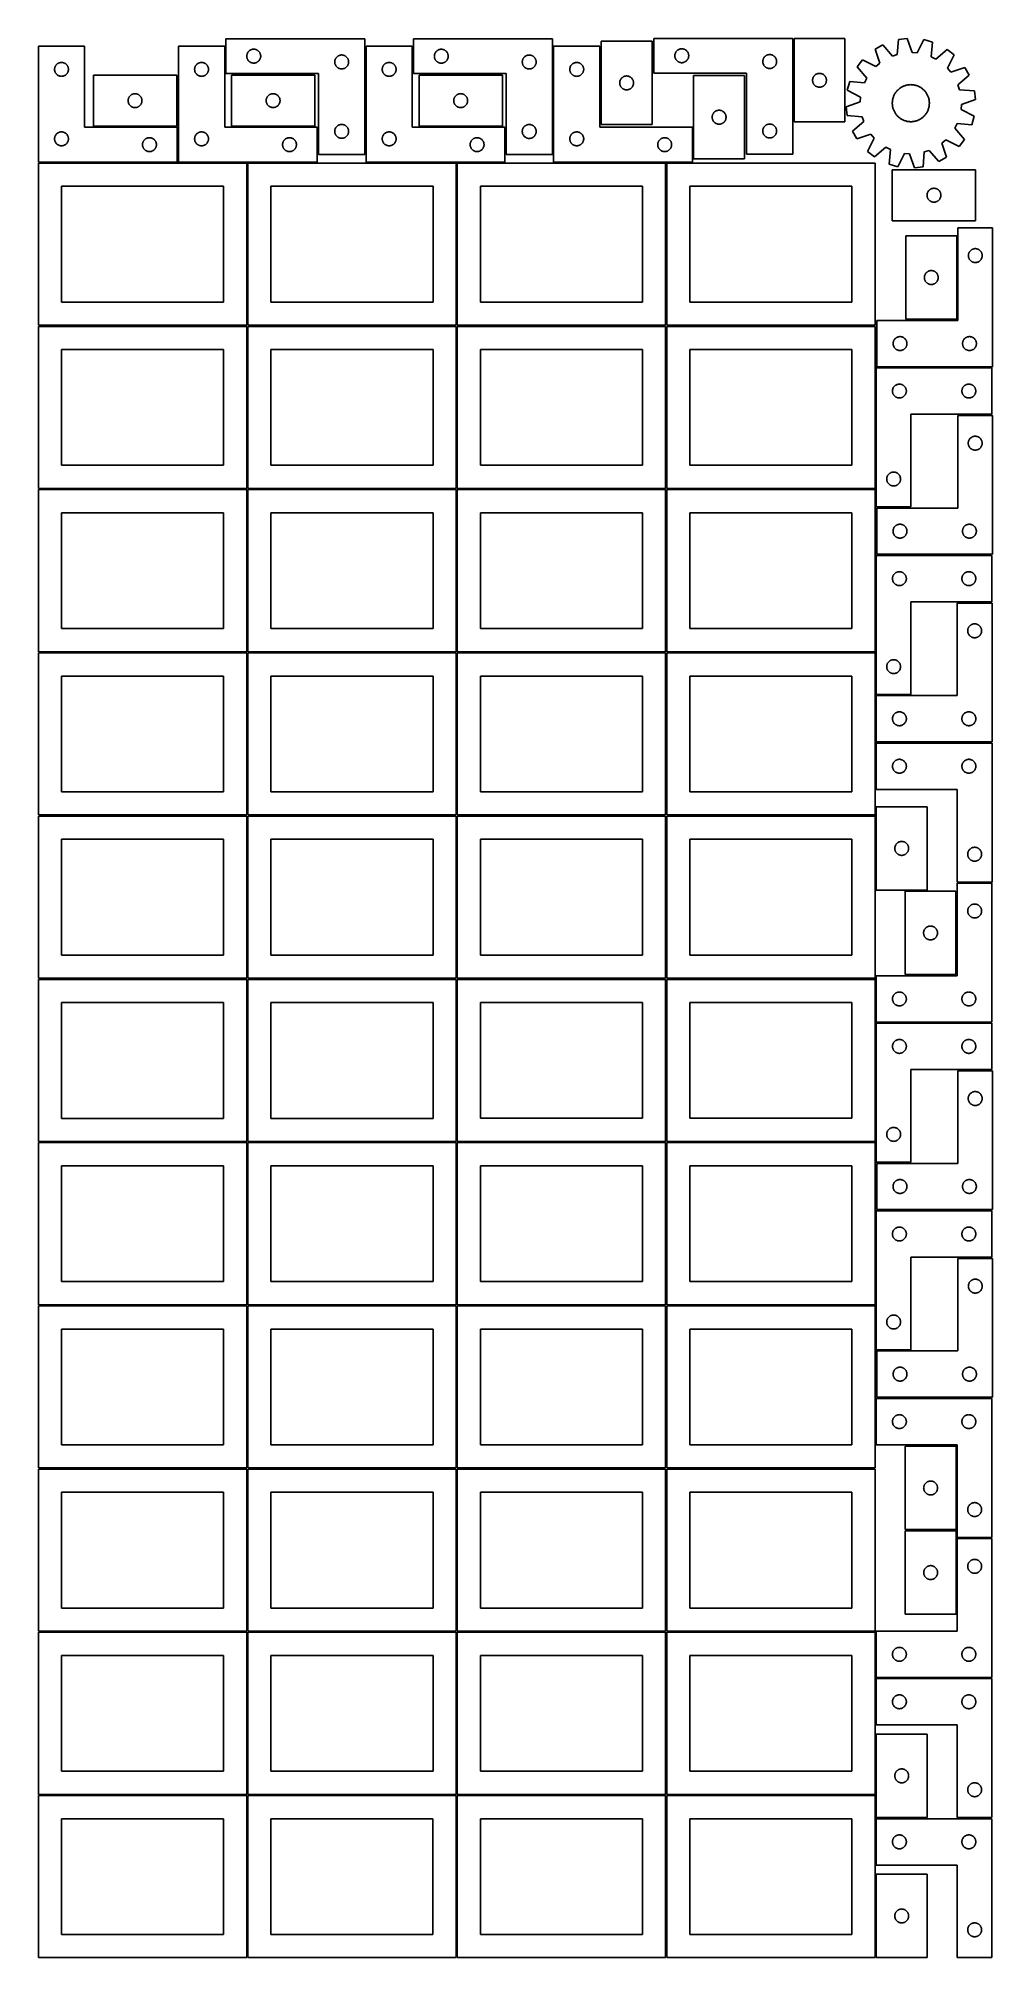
# Model space of a CAD drawing. Header units: millimetres. Extents: x 7 to 1243, y 7 to 2493.
import ezdxf

# ---------------------------------------------------------------- set-up
doc = ezdxf.new("R2010")
doc.units = ezdxf.units.MM
doc.layers.add('COMMON', color=5, linetype='CONTINUOUS', true_color=0x0000ff)
doc.layers.add('CUT', color=7, linetype='CONTINUOUS', true_color=0x000000)

msp = doc.modelspace()

# ---------------------------------------------------------------- linework, layer by layer
at = {"layer": 'COMMON'}
for p, q in [((277.291899, 1274.041935), (277.291899, 1064.041935)), ((6.541899, 1063.291934), (276.541899, 1063.291934)), ((277.291899, 1062.541934), (277.291899, 852.541934)), ((278.0419, 1063.291934), (548.0419, 1063.291934)), ((548.7919, 1062.541934), (548.7919, 852.541934)), ((820.291901, 1062.541934), (820.291901, 852.541934)), ((6.541899, 851.791933), (276.541899, 851.791933)), ((277.291899, 851.041933), (277.291899, 641.041933)), ((278.0419, 851.791933), (548.0419, 851.791933)), ((548.7919, 851.041933), (548.7919, 641.041933)), ((549.541901, 851.791933), (819.541901, 851.791933)), ((820.291901, 851.041933), (820.291901, 641.041933)), ((821.041902, 851.791933), (1091.041902, 851.791933)), ((276.541899, 640.291933), (6.541899, 640.291933)), ((277.291899, 639.541932), (277.291899, 429.541932)), ((548.0419, 640.291933), (278.0419, 640.291933)), ((548.791901, 429.541932), (548.791901, 639.541932)), ((549.541901, 640.291932), (819.541901, 640.291932)), ((820.291901, 639.541932), (820.291901, 429.541932)), ((821.041902, 640.291932), (1091.041902, 640.291932)), ((6.541899, 428.791931), (276.541899, 428.791931)), ((277.291899, 428.041931), (277.291899, 218.041931)), ((278.0419, 428.791931), (548.0419, 428.791931)), ((548.7919, 428.041931), (548.7919, 218.041931)), ((819.541901, 428.791932), (549.541901, 428.791932)), ((820.291901, 428.041931), (820.291901, 218.041931)), ((1091.041902, 428.791932), (821.041902, 428.791932)), ((6.541899, 217.29193), (276.520965, 217.29193)), ((277.270965, 216.54193), (277.270965, 6.54193)), ((278.0419, 217.29193), (548.020966, 217.29193)), ((548.770966, 216.54193), (548.770966, 6.54193)), ((549.541901, 217.29193), (819.520967, 217.29193)), ((820.270967, 216.54193), (820.270967, 6.54193)), ((821.041902, 217.29193), (1091.020968, 217.29193))]:
    msp.add_line(p, q, dxfattribs=at)
at = {"layer": 'CUT'}
for p, q in [((429.680752, 2492.931431), (249.680752, 2492.931431)), ((249.680752, 2492.931431), (249.680752, 2447.931431)), ((429.680752, 2342.931431), (429.680752, 2492.931431)), ((672.758816, 2492.842808), (492.758816, 2492.842808)), ((492.758816, 2492.842808), (492.758816, 2447.842808)), ((672.758816, 2342.842808), (672.758816, 2492.842808)), ((802.009306, 2489.758089), (736.009306, 2489.758089)), ((736.009306, 2489.758089), (736.009306, 2381.758089)), ((802.009306, 2381.758089), (802.009306, 2489.758089)), ((984.502285, 2493.43607), (804.502285, 2493.43607)), ((804.502285, 2493.43607), (804.502285, 2448.43607)), ((984.502285, 2343.43607), (984.502285, 2493.43607)), ((986.018258, 2493.135527), (986.018258, 2385.135527)), ((1052.018258, 2493.135527), (986.018258, 2493.135527)), ((1052.018258, 2385.135527), (1052.018258, 2493.135527)), ((1121.39614, 2491.934054), (1119.911402, 2472.614686)), ((1132.845115, 2493.350543), (1121.39614, 2491.934054)), ((1138.993472, 2474.975557), (1132.845115, 2493.350543)), ((1154.170978, 2491.785556), (1145.406056, 2474.504973)), ((1165.290519, 2488.712888), (1154.170978, 2491.785556)), ((1163.939057, 2469.38374), (1165.290519, 2488.712888)), ((66.520965, 2483.251496), (6.520965, 2483.251496)), ((6.520965, 2483.251496), (6.520965, 2333.251496)), ((34.191593, 2461.944829), (34.765152, 2462.078564)), ((34.765152, 2462.078564), (35.346229, 2462.1745)), ((35.346229, 2462.1745), (35.932336, 2462.232227)), ((35.932336, 2462.232227), (36.520965, 2462.251496)), ((36.520965, 2462.251496), (37.109593, 2462.232227)), ((37.109593, 2462.232227), (37.6957, 2462.1745)), ((37.6957, 2462.1745), (38.276778, 2462.078564)), ((38.276778, 2462.078564), (38.850336, 2461.944829)), ((66.520965, 2378.251496), (66.520965, 2483.251496)), ((248.041961, 2483.251496), (188.041961, 2483.251496)), ((188.041961, 2483.251496), (188.041961, 2333.251496)), ((215.712589, 2461.944829), (216.286148, 2462.078564)), ((216.286148, 2462.078564), (216.867225, 2462.1745)), ((216.867225, 2462.1745), (217.453333, 2462.232227)), ((217.453333, 2462.232227), (218.041961, 2462.251496)), ((218.041961, 2462.251496), (218.630589, 2462.232227)), ((218.630589, 2462.232227), (219.216696, 2462.1745)), ((219.216696, 2462.1745), (219.797774, 2462.078564)), ((219.797774, 2462.078564), (220.371332, 2461.944829)), ((248.041961, 2378.251496), (248.041961, 2483.251496)), ((276.680752, 2470.431431), (276.700021, 2471.02006)), ((276.700021, 2469.842803), (276.680752, 2470.431431)), ((276.700021, 2471.02006), (276.757748, 2471.606167)), ((276.757748, 2469.256696), (276.700021, 2469.842803)), ((276.757748, 2471.606167), (276.853684, 2472.187244)), ((276.853684, 2468.675618), (276.757748, 2469.256696)), ((276.853684, 2472.187244), (276.987419, 2472.760803)), ((276.987419, 2468.10206), (276.853684, 2468.675618)), ((276.987419, 2472.760803), (277.15838, 2473.324387)), ((277.15838, 2467.538476), (276.987419, 2468.10206)), ((277.15838, 2473.324387), (277.365836, 2473.875582)), ((277.365836, 2466.98728), (277.15838, 2467.538476)), ((277.365836, 2473.875582), (277.608897, 2474.41203)), ((277.608897, 2466.450833), (277.365836, 2466.98728)), ((277.608897, 2474.41203), (277.886523, 2474.931431)), ((277.886523, 2465.931431), (277.608897, 2466.450833)), ((277.886523, 2474.931431), (278.197525, 2475.431563)), ((278.197525, 2465.431299), (277.886523, 2465.931431)), ((278.197525, 2475.431563), (278.540572, 2475.910284)), ((278.540572, 2464.952579), (278.197525, 2465.431299)), ((278.540572, 2475.910284), (278.914193, 2476.365544)), ((278.914193, 2464.497319), (278.540572, 2464.952579)), ((278.914193, 2476.365544), (279.316791, 2476.795392)), ((279.316791, 2464.06747), (278.914193, 2464.497319)), ((279.316791, 2476.795392), (279.746639, 2477.19799)), ((279.746639, 2463.664873), (279.316791, 2464.06747)), ((279.746639, 2477.19799), (280.201899, 2477.571611)), ((280.201899, 2463.291251), (279.746639, 2463.664873)), ((280.201899, 2477.571611), (280.680619, 2477.914658)), ((280.680619, 2462.948205), (280.201899, 2463.291251)), ((280.680619, 2477.914658), (281.180752, 2478.22566)), ((281.180752, 2462.637203), (280.680619, 2462.948205)), ((281.180752, 2478.22566), (281.700153, 2478.503286)), ((281.700153, 2462.359577), (281.180752, 2462.637203)), ((281.700153, 2478.503286), (282.236601, 2478.746347)), ((282.236601, 2462.116516), (281.700153, 2462.359577)), ((282.236601, 2478.746347), (282.787796, 2478.953803)), ((282.787796, 2461.90906), (282.236601, 2462.116516)), ((282.787796, 2478.953803), (283.35138, 2479.124764)), ((283.35138, 2479.124764), (283.924939, 2479.258499)), ((283.924939, 2479.258499), (284.506016, 2479.354435)), ((284.506016, 2479.354435), (285.092123, 2479.412162)), ((285.092123, 2479.412162), (285.680752, 2479.431431)), ((285.680752, 2479.431431), (286.26938, 2479.412162)), ((286.26938, 2479.412162), (286.855487, 2479.354435)), ((286.855487, 2479.354435), (287.436564, 2479.258499)), ((287.436564, 2479.258499), (288.010123, 2479.124764)), ((288.010123, 2479.124764), (288.573707, 2478.953803)), ((288.573707, 2478.953803), (289.124902, 2478.746347)), ((289.124902, 2462.116516), (288.573707, 2461.90906)), ((289.124902, 2478.746347), (289.66135, 2478.503286)), ((289.66135, 2462.359577), (289.124902, 2462.116516)), ((289.66135, 2478.503286), (290.180752, 2478.22566)), ((290.180752, 2462.637203), (289.66135, 2462.359577)), ((290.180752, 2478.22566), (290.680884, 2477.914658)), ((290.680884, 2462.948205), (290.180752, 2462.637203)), ((290.680884, 2477.914658), (291.159604, 2477.571611)), ((291.159604, 2463.291251), (290.680884, 2462.948205)), ((291.159604, 2477.571611), (291.614864, 2477.19799)), ((291.614864, 2463.664873), (291.159604, 2463.291251)), ((291.614864, 2477.19799), (292.044713, 2476.795392)), ((292.044713, 2464.06747), (291.614864, 2463.664873)), ((292.044713, 2476.795392), (292.44731, 2476.365544)), ((292.44731, 2464.497319), (292.044713, 2464.06747)), ((292.44731, 2476.365544), (292.820932, 2475.910284)), ((292.820932, 2464.952579), (292.44731, 2464.497319)), ((292.820932, 2475.910284), (293.163978, 2475.431563)), ((293.163978, 2465.431299), (292.820932, 2464.952579)), ((293.163978, 2475.431563), (293.47498, 2474.931431)), ((293.47498, 2465.931431), (293.163978, 2465.431299)), ((293.47498, 2474.931431), (293.752606, 2474.41203)), ((293.752606, 2466.450833), (293.47498, 2465.931431)), ((293.752606, 2474.41203), (293.995667, 2473.875582)), ((293.995667, 2466.98728), (293.752606, 2466.450833)), ((293.995667, 2473.875582), (294.203123, 2473.324387)), ((294.203123, 2467.538476), (293.995667, 2466.98728)), ((294.203123, 2473.324387), (294.374084, 2472.760803)), ((294.374084, 2468.10206), (294.203123, 2467.538476)), ((294.374084, 2472.760803), (294.507819, 2472.187244)), ((294.507819, 2468.675618), (294.374084, 2468.10206)), ((294.507819, 2472.187244), (294.603755, 2471.606167)), ((294.603755, 2469.256696), (294.507819, 2468.675618)), ((294.603755, 2471.606167), (294.661482, 2471.02006)), ((294.661482, 2469.842803), (294.603755, 2469.256696)), ((294.661482, 2471.02006), (294.680752, 2470.431431)), ((294.680752, 2470.431431), (294.661482, 2469.842803)), ((390.680752, 2462.931431), (390.700021, 2463.52006)), ((390.700021, 2462.342803), (390.680752, 2462.931431)), ((390.700021, 2463.52006), (390.757748, 2464.106167)), ((390.757748, 2461.756696), (390.700021, 2462.342803)), ((390.757748, 2464.106167), (390.853684, 2464.687244)), ((390.853684, 2464.687244), (390.987419, 2465.260803)), ((390.987419, 2465.260803), (391.15838, 2465.824387)), ((391.15838, 2465.824387), (391.365836, 2466.375582)), ((391.365836, 2466.375582), (391.608897, 2466.91203)), ((391.608897, 2466.91203), (391.886523, 2467.431431)), ((391.886523, 2467.431431), (392.197525, 2467.931563)), ((392.197525, 2467.931563), (392.540572, 2468.410284)), ((392.540572, 2468.410284), (392.914193, 2468.865544)), ((392.914193, 2468.865544), (393.316791, 2469.295392)), ((393.316791, 2469.295392), (393.746639, 2469.69799)), ((393.746639, 2469.69799), (394.201899, 2470.071611)), ((394.201899, 2470.071611), (394.680619, 2470.414658)), ((394.680619, 2470.414658), (395.180752, 2470.72566)), ((395.180752, 2470.72566), (395.700153, 2471.003286)), ((395.700153, 2471.003286), (396.236601, 2471.246347)), ((396.236601, 2471.246347), (396.787796, 2471.453803)), ((396.787796, 2471.453803), (397.35138, 2471.624764)), ((397.35138, 2471.624764), (397.924939, 2471.758499)), ((397.924939, 2471.758499), (398.506016, 2471.854435)), ((398.506016, 2471.854435), (399.092123, 2471.912162)), ((399.092123, 2471.912162), (399.680752, 2471.931431)), ((399.680752, 2471.931431), (400.26938, 2471.912162)), ((400.26938, 2471.912162), (400.855487, 2471.854435)), ((400.855487, 2471.854435), (401.436564, 2471.758499)), ((401.436564, 2471.758499), (402.010123, 2471.624764)), ((402.010123, 2471.624764), (402.573707, 2471.453803)), ((402.573707, 2471.453803), (403.124902, 2471.246347)), ((403.124902, 2471.246347), (403.66135, 2471.003286)), ((403.66135, 2471.003286), (404.180752, 2470.72566)), ((404.180752, 2470.72566), (404.680884, 2470.414658)), ((404.680884, 2470.414658), (405.159604, 2470.071611)), ((405.159604, 2470.071611), (405.614864, 2469.69799)), ((405.614864, 2469.69799), (406.044713, 2469.295392)), ((406.044713, 2469.295392), (406.44731, 2468.865544)), ((406.44731, 2468.865544), (406.820932, 2468.410284)), ((406.820932, 2468.410284), (407.163978, 2467.931563)), ((407.163978, 2467.931563), (407.47498, 2467.431431)), ((407.47498, 2467.431431), (407.752606, 2466.91203)), ((407.752606, 2466.91203), (407.995667, 2466.375582)), ((407.995667, 2466.375582), (408.203123, 2465.824387)), ((408.203123, 2465.824387), (408.374084, 2465.260803)), ((408.374084, 2465.260803), (408.507819, 2464.687244)), ((408.507819, 2464.687244), (408.603755, 2464.106167)), ((408.603755, 2464.106167), (408.661482, 2463.52006)), ((408.661482, 2462.342803), (408.603755, 2461.756696)), ((408.661482, 2463.52006), (408.680752, 2462.931431)), ((408.680752, 2462.931431), (408.661482, 2462.342803)), ((491.20169, 2483.251496), (431.20169, 2483.251496)), ((431.20169, 2483.251496), (431.20169, 2333.251496)), ((458.872318, 2461.944829), (459.445877, 2462.078564)), ((459.445877, 2462.078564), (460.026954, 2462.1745)), ((460.026954, 2462.1745), (460.613062, 2462.232227)), ((460.613062, 2462.232227), (461.20169, 2462.251496)), ((461.20169, 2462.251496), (461.790318, 2462.232227)), ((461.790318, 2462.232227), (462.376425, 2462.1745)), ((462.376425, 2462.1745), (462.957503, 2462.078564)), ((462.957503, 2462.078564), (463.531061, 2461.944829)), ((491.20169, 2378.251496), (491.20169, 2483.251496)), ((519.758816, 2470.342808), (519.778085, 2470.931437)), ((519.778085, 2469.75418), (519.758816, 2470.342808)), ((519.778085, 2470.931437), (519.835812, 2471.517544)), ((519.835812, 2469.168073), (519.778085, 2469.75418)), ((519.835812, 2471.517544), (519.931748, 2472.098621)), ((519.931748, 2468.586995), (519.835812, 2469.168073)), ((519.931748, 2472.098621), (520.065483, 2472.67218)), ((520.065483, 2468.013437), (519.931748, 2468.586995)), ((520.065483, 2472.67218), (520.236444, 2473.235764)), ((520.236444, 2467.449853), (520.065483, 2468.013437)), ((520.236444, 2473.235764), (520.4439, 2473.786959)), ((520.4439, 2466.898657), (520.236444, 2467.449853)), ((520.4439, 2473.786959), (520.686961, 2474.323407)), ((520.686961, 2466.36221), (520.4439, 2466.898657)), ((520.686961, 2474.323407), (520.964587, 2474.842808)), ((520.964587, 2465.842808), (520.686961, 2466.36221)), ((520.964587, 2474.842808), (521.275589, 2475.34294)), ((521.275589, 2465.342676), (520.964587, 2465.842808)), ((521.275589, 2475.34294), (521.618635, 2475.821661)), ((521.618635, 2464.863955), (521.275589, 2465.342676)), ((521.618635, 2475.821661), (521.992257, 2476.276921)), ((521.992257, 2464.408696), (521.618635, 2464.863955)), ((521.992257, 2476.276921), (522.394855, 2476.706769)), ((522.394855, 2463.978847), (521.992257, 2464.408696)), ((522.394855, 2476.706769), (522.824703, 2477.109367)), ((522.824703, 2463.57625), (522.394855, 2463.978847)), ((522.824703, 2477.109367), (523.279963, 2477.482988)), ((523.279963, 2463.202628), (522.824703, 2463.57625)), ((523.279963, 2477.482988), (523.758683, 2477.826035)), ((523.758683, 2462.859582), (523.279963, 2463.202628)), ((523.758683, 2477.826035), (524.258816, 2478.137037)), ((524.258816, 2462.54858), (523.758683, 2462.859582)), ((524.258816, 2478.137037), (524.778217, 2478.414663)), ((524.778217, 2462.270954), (524.258816, 2462.54858)), ((524.778217, 2478.414663), (525.314665, 2478.657724)), ((525.314665, 2462.027893), (524.778217, 2462.270954)), ((525.314665, 2478.657724), (525.86586, 2478.86518)), ((525.86586, 2478.86518), (526.429444, 2479.036141)), ((526.429444, 2479.036141), (527.003003, 2479.169876)), ((527.003003, 2479.169876), (527.58408, 2479.265812)), ((527.58408, 2479.265812), (528.170187, 2479.323539)), ((528.170187, 2479.323539), (528.758816, 2479.342808)), ((528.758816, 2479.342808), (529.347444, 2479.323539)), ((529.347444, 2479.323539), (529.933551, 2479.265812)), ((529.933551, 2479.265812), (530.514628, 2479.169876)), ((530.514628, 2479.169876), (531.088187, 2479.036141)), ((531.088187, 2479.036141), (531.651771, 2478.86518)), ((531.651771, 2478.86518), (532.202966, 2478.657724)), ((532.202966, 2478.657724), (532.739414, 2478.414663)), ((532.739414, 2462.270954), (532.202966, 2462.027893)), ((532.739414, 2478.414663), (533.258816, 2478.137037)), ((533.258816, 2462.54858), (532.739414, 2462.270954)), ((533.258816, 2478.137037), (533.758948, 2477.826035)), ((533.758948, 2462.859582), (533.258816, 2462.54858)), ((533.758948, 2477.826035), (534.237668, 2477.482988)), ((534.237668, 2463.202628), (533.758948, 2462.859582)), ((534.237668, 2477.482988), (534.692928, 2477.109367)), ((534.692928, 2463.57625), (534.237668, 2463.202628)), ((534.692928, 2477.109367), (535.122777, 2476.706769)), ((535.122777, 2463.978847), (534.692928, 2463.57625)), ((535.122777, 2476.706769), (535.525374, 2476.276921)), ((535.525374, 2464.408696), (535.122777, 2463.978847)), ((535.525374, 2476.276921), (535.898996, 2475.821661)), ((535.898996, 2464.863955), (535.525374, 2464.408696)), ((535.898996, 2475.821661), (536.242042, 2475.34294)), ((536.242042, 2465.342676), (535.898996, 2464.863955)), ((536.242042, 2475.34294), (536.553044, 2474.842808)), ((536.553044, 2465.842808), (536.242042, 2465.342676)), ((536.553044, 2474.842808), (536.83067, 2474.323407)), ((536.83067, 2466.36221), (536.553044, 2465.842808)), ((536.83067, 2474.323407), (537.073731, 2473.786959)), ((537.073731, 2466.898657), (536.83067, 2466.36221)), ((537.073731, 2473.786959), (537.281187, 2473.235764)), ((537.281187, 2467.449853), (537.073731, 2466.898657)), ((537.281187, 2473.235764), (537.452148, 2472.67218)), ((537.452148, 2468.013437), (537.281187, 2467.449853)), ((537.452148, 2472.67218), (537.585883, 2472.098621)), ((537.585883, 2468.586995), (537.452148, 2468.013437)), ((537.585883, 2472.098621), (537.681819, 2471.517544)), ((537.681819, 2469.168073), (537.585883, 2468.586995)), ((537.681819, 2471.517544), (537.739546, 2470.931437)), ((537.739546, 2469.75418), (537.681819, 2469.168073)), ((537.739546, 2470.931437), (537.758816, 2470.342808)), ((537.758816, 2470.342808), (537.739546, 2469.75418)), ((633.758816, 2462.842808), (633.778085, 2463.431437)), ((633.778085, 2462.25418), (633.758816, 2462.842808)), ((633.778085, 2463.431437), (633.835812, 2464.017544)), ((633.835812, 2461.668073), (633.778085, 2462.25418)), ((633.835812, 2464.017544), (633.931748, 2464.598621)), ((633.931748, 2464.598621), (634.065483, 2465.17218)), ((634.065483, 2465.17218), (634.236444, 2465.735764)), ((634.236444, 2465.735764), (634.4439, 2466.286959)), ((634.4439, 2466.286959), (634.686961, 2466.823407)), ((634.686961, 2466.823407), (634.964587, 2467.342808)), ((634.964587, 2467.342808), (635.275589, 2467.84294)), ((635.275589, 2467.84294), (635.618635, 2468.321661)), ((635.618635, 2468.321661), (635.992257, 2468.776921)), ((635.992257, 2468.776921), (636.394855, 2469.206769)), ((636.394855, 2469.206769), (636.824703, 2469.609367)), ((636.824703, 2469.609367), (637.279963, 2469.982988)), ((637.279963, 2469.982988), (637.758683, 2470.326035)), ((637.758683, 2470.326035), (638.258816, 2470.637037)), ((638.258816, 2470.637037), (638.778217, 2470.914663)), ((638.778217, 2470.914663), (639.314665, 2471.157724)), ((639.314665, 2471.157724), (639.86586, 2471.36518)), ((639.86586, 2471.36518), (640.429444, 2471.536141)), ((640.429444, 2471.536141), (641.003003, 2471.669876)), ((641.003003, 2471.669876), (641.58408, 2471.765812)), ((641.58408, 2471.765812), (642.170187, 2471.823539)), ((642.170187, 2471.823539), (642.758816, 2471.842808)), ((642.758816, 2471.842808), (643.347444, 2471.823539)), ((643.347444, 2471.823539), (643.933551, 2471.765812)), ((643.933551, 2471.765812), (644.514628, 2471.669876)), ((644.514628, 2471.669876), (645.088187, 2471.536141)), ((645.088187, 2471.536141), (645.651771, 2471.36518)), ((645.651771, 2471.36518), (646.202966, 2471.157724)), ((646.202966, 2471.157724), (646.739414, 2470.914663)), ((646.739414, 2470.914663), (647.258816, 2470.637037)), ((647.258816, 2470.637037), (647.758948, 2470.326035)), ((647.758948, 2470.326035), (648.237668, 2469.982988)), ((648.237668, 2469.982988), (648.692928, 2469.609367)), ((648.692928, 2469.609367), (649.122777, 2469.206769)), ((649.122777, 2469.206769), (649.525374, 2468.776921)), ((649.525374, 2468.776921), (649.898996, 2468.321661)), ((649.898996, 2468.321661), (650.242042, 2467.84294)), ((650.242042, 2467.84294), (650.553044, 2467.342808)), ((650.553044, 2467.342808), (650.83067, 2466.823407)), ((650.83067, 2466.823407), (651.073731, 2466.286959)), ((651.073731, 2466.286959), (651.281187, 2465.735764)), ((651.281187, 2465.735764), (651.452148, 2465.17218)), ((651.452148, 2465.17218), (651.585883, 2464.598621)), ((651.585883, 2464.598621), (651.681819, 2464.017544)), ((651.681819, 2464.017544), (651.739546, 2463.431437)), ((651.739546, 2462.25418), (651.681819, 2461.668073)), ((651.739546, 2463.431437), (651.758816, 2462.842808)), ((651.758816, 2462.842808), (651.739546, 2462.25418)), ((734.36151, 2483.251496), (674.36151, 2483.251496)), ((674.36151, 2483.251496), (674.36151, 2333.251496)), ((702.032139, 2461.944829), (702.605697, 2462.078564)), ((702.605697, 2462.078564), (703.186775, 2462.1745)), ((703.186775, 2462.1745), (703.772882, 2462.232227)), ((703.772882, 2462.232227), (704.36151, 2462.251496)), ((704.36151, 2462.251496), (704.950138, 2462.232227)), ((704.950138, 2462.232227), (705.536246, 2462.1745)), ((705.536246, 2462.1745), (706.117323, 2462.078564)), ((706.117323, 2462.078564), (706.690882, 2461.944829)), ((734.36151, 2378.251496), (734.36151, 2483.251496)), ((831.502285, 2470.93607), (831.521554, 2471.524698)), ((831.521554, 2470.347442), (831.502285, 2470.93607)), ((831.521554, 2471.524698), (831.579281, 2472.110806)), ((831.579281, 2469.761334), (831.521554, 2470.347442)), ((831.579281, 2472.110806), (831.675217, 2472.691883)), ((831.675217, 2469.180257), (831.579281, 2469.761334)), ((831.675217, 2472.691883), (831.808952, 2473.265441)), ((831.808952, 2468.606699), (831.675217, 2469.180257)), ((831.808952, 2473.265441), (831.979914, 2473.829025)), ((831.979914, 2468.043115), (831.808952, 2468.606699)), ((831.979914, 2473.829025), (832.187369, 2474.380221)), ((832.187369, 2467.491919), (831.979914, 2468.043115)), ((832.187369, 2474.380221), (832.43043, 2474.916668)), ((832.43043, 2466.955472), (832.187369, 2467.491919)), ((832.43043, 2474.916668), (832.708056, 2475.43607)), ((832.708056, 2466.43607), (832.43043, 2466.955472)), ((832.708056, 2475.43607), (833.019058, 2475.936202)), ((833.019058, 2465.935938), (832.708056, 2466.43607)), ((833.019058, 2475.936202), (833.362105, 2476.414923)), ((833.362105, 2465.457217), (833.019058, 2465.935938)), ((833.362105, 2476.414923), (833.735727, 2476.870182)), ((833.735727, 2465.001958), (833.362105, 2465.457217)), ((833.735727, 2476.870182), (834.138324, 2477.300031)), ((834.138324, 2464.572109), (833.735727, 2465.001958)), ((834.138324, 2477.300031), (834.568172, 2477.702628)), ((834.568172, 2464.169512), (834.138324, 2464.572109)), ((834.568172, 2477.702628), (835.023432, 2478.07625)), ((835.023432, 2463.79589), (834.568172, 2464.169512)), ((835.023432, 2478.07625), (835.502153, 2478.419297)), ((835.502153, 2463.452844), (835.023432, 2463.79589)), ((835.502153, 2478.419297), (836.002285, 2478.730299)), ((836.002285, 2463.141841), (835.502153, 2463.452844)), ((836.002285, 2478.730299), (836.521687, 2479.007925)), ((836.521687, 2462.864215), (836.002285, 2463.141841)), ((836.521687, 2479.007925), (837.058134, 2479.250986)), ((837.058134, 2462.621154), (836.521687, 2462.864215)), ((837.058134, 2479.250986), (837.60933, 2479.458441)), ((837.60933, 2462.413699), (837.058134, 2462.621154)), ((837.60933, 2479.458441), (838.172913, 2479.629402)), ((838.172913, 2462.242738), (837.60933, 2462.413699)), ((838.172913, 2479.629402), (838.746472, 2479.763138)), ((838.746472, 2462.109003), (838.172913, 2462.242738)), ((838.746472, 2479.763138), (839.327549, 2479.859074)), ((839.327549, 2462.013066), (838.746472, 2462.109003)), ((839.327549, 2479.859074), (839.913657, 2479.9168)), ((839.913657, 2479.9168), (840.502285, 2479.93607)), ((840.502285, 2479.93607), (841.090913, 2479.9168)), ((841.090913, 2479.9168), (841.677021, 2479.859074)), ((841.677021, 2479.859074), (842.258098, 2479.763138)), ((842.258098, 2462.109003), (841.677021, 2462.013066)), ((842.258098, 2479.763138), (842.831656, 2479.629402)), ((842.831656, 2462.242738), (842.258098, 2462.109003)), ((842.831656, 2479.629402), (843.39524, 2479.458441)), ((843.39524, 2462.413699), (842.831656, 2462.242738)), ((843.39524, 2479.458441), (843.946436, 2479.250986)), ((843.946436, 2462.621154), (843.39524, 2462.413699)), ((843.946436, 2479.250986), (844.482883, 2479.007925)), ((844.482883, 2462.864215), (843.946436, 2462.621154)), ((844.482883, 2479.007925), (845.002285, 2478.730299)), ((845.002285, 2463.141841), (844.482883, 2462.864215)), ((845.002285, 2478.730299), (845.502417, 2478.419297)), ((845.502417, 2463.452844), (845.002285, 2463.141841)), ((845.502417, 2478.419297), (845.981138, 2478.07625)), ((845.981138, 2463.79589), (845.502417, 2463.452844)), ((845.981138, 2478.07625), (846.436397, 2477.702628)), ((846.436397, 2464.169512), (845.981138, 2463.79589)), ((846.436397, 2477.702628), (846.866246, 2477.300031)), ((846.866246, 2464.572109), (846.436397, 2464.169512)), ((846.866246, 2477.300031), (847.268843, 2476.870182)), ((847.268843, 2465.001958), (846.866246, 2464.572109)), ((847.268843, 2476.870182), (847.642465, 2476.414923)), ((847.642465, 2465.457217), (847.268843, 2465.001958)), ((847.642465, 2476.414923), (847.985511, 2475.936202)), ((847.985511, 2465.935938), (847.642465, 2465.457217)), ((847.985511, 2475.936202), (848.296513, 2475.43607)), ((848.296513, 2466.43607), (847.985511, 2465.935938)), ((848.296513, 2475.43607), (848.574139, 2474.916668)), ((848.574139, 2466.955472), (848.296513, 2466.43607)), ((848.574139, 2474.916668), (848.817201, 2474.380221)), ((848.817201, 2467.491919), (848.574139, 2466.955472)), ((848.817201, 2474.380221), (849.024656, 2473.829025)), ((849.024656, 2468.043115), (848.817201, 2467.491919)), ((849.024656, 2473.829025), (849.195617, 2473.265441)), ((849.195617, 2468.606699), (849.024656, 2468.043115)), ((849.195617, 2473.265441), (849.329352, 2472.691883)), ((849.329352, 2469.180257), (849.195617, 2468.606699)), ((849.329352, 2472.691883), (849.425289, 2472.110806)), ((849.425289, 2469.761334), (849.329352, 2469.180257)), ((849.425289, 2472.110806), (849.483015, 2471.524698)), ((849.483015, 2470.347442), (849.425289, 2469.761334)), ((849.483015, 2471.524698), (849.502285, 2470.93607)), ((849.502285, 2470.93607), (849.483015, 2470.347442)), ((945.502285, 2463.43607), (945.521554, 2464.024698)), ((945.521554, 2462.847442), (945.502285, 2463.43607)), ((945.521554, 2464.024698), (945.579281, 2464.610806)), ((945.579281, 2462.261334), (945.521554, 2462.847442)), ((945.579281, 2464.610806), (945.675217, 2465.191883)), ((945.675217, 2461.680257), (945.579281, 2462.261334)), ((945.675217, 2465.191883), (945.808952, 2465.765441)), ((945.808952, 2465.765441), (945.979914, 2466.329025)), ((945.979914, 2466.329025), (946.187369, 2466.880221)), ((946.187369, 2466.880221), (946.43043, 2467.416668)), ((946.43043, 2467.416668), (946.708056, 2467.93607)), ((946.708056, 2467.93607), (947.019058, 2468.436202)), ((947.019058, 2468.436202), (947.362105, 2468.914923)), ((947.362105, 2468.914923), (947.735727, 2469.370182)), ((947.735727, 2469.370182), (948.138324, 2469.800031)), ((948.138324, 2469.800031), (948.568172, 2470.202628)), ((948.568172, 2470.202628), (949.023432, 2470.57625)), ((949.023432, 2470.57625), (949.502153, 2470.919297)), ((949.502153, 2470.919297), (950.002285, 2471.230299)), ((950.002285, 2471.230299), (950.521687, 2471.507925)), ((950.521687, 2471.507925), (951.058134, 2471.750986)), ((951.058134, 2471.750986), (951.60933, 2471.958441)), ((951.60933, 2471.958441), (952.172913, 2472.129402)), ((952.172913, 2472.129402), (952.746472, 2472.263138)), ((952.746472, 2472.263138), (953.327549, 2472.359074)), ((953.327549, 2472.359074), (953.913657, 2472.4168)), ((953.913657, 2472.4168), (954.502285, 2472.43607)), ((954.502285, 2472.43607), (955.090913, 2472.4168)), ((955.090913, 2472.4168), (955.677021, 2472.359074)), ((955.677021, 2472.359074), (956.258098, 2472.263138)), ((956.258098, 2472.263138), (956.831656, 2472.129402)), ((956.831656, 2472.129402), (957.39524, 2471.958441)), ((957.39524, 2471.958441), (957.946436, 2471.750986)), ((957.946436, 2471.750986), (958.482883, 2471.507925)), ((958.482883, 2471.507925), (959.002285, 2471.230299)), ((959.002285, 2471.230299), (959.502417, 2470.919297)), ((959.502417, 2470.919297), (959.981138, 2470.57625)), ((959.981138, 2470.57625), (960.436397, 2470.202628)), ((960.436397, 2470.202628), (960.866246, 2469.800031)), ((960.866246, 2469.800031), (961.268843, 2469.370182)), ((961.268843, 2469.370182), (961.642465, 2468.914923)), ((961.642465, 2468.914923), (961.985511, 2468.436202)), ((961.985511, 2468.436202), (962.296513, 2467.93607)), ((962.296513, 2467.93607), (962.574139, 2467.416668)), ((962.574139, 2467.416668), (962.817201, 2466.880221)), ((962.817201, 2466.880221), (963.024656, 2466.329025)), ((963.024656, 2466.329025), (963.195617, 2465.765441)), ((963.195617, 2465.765441), (963.329352, 2465.191883)), ((963.329352, 2465.191883), (963.425289, 2464.610806)), ((963.425289, 2462.261334), (963.329352, 2461.680257)), ((963.425289, 2464.610806), (963.483015, 2464.024698)), ((963.483015, 2462.847442), (963.425289, 2462.261334)), ((963.483015, 2464.024698), (963.502285, 2463.43607)), ((963.502285, 2463.43607), (963.483015, 2462.847442)), ((1074.873036, 2465.555812), (1067.778997, 2456.458555)), ((1092.213658, 2456.910279), (1074.873036, 2465.555812)), ((1101.094718, 2485.218859), (1091.059311, 2479.528861)), ((1091.059311, 2479.528861), (1097.080793, 2461.111908)), ((1113.806861, 2470.59546), (1101.094718, 2485.218859)), ((1119.911402, 2472.614686), (1113.806861, 2470.59546)), ((1145.406056, 2474.504973), (1138.993472, 2474.975557)), ((1169.683427, 2466.494987), (1163.939057, 2469.38374)), ((1184.394152, 2479.105975), (1169.683427, 2466.494987)), ((1193.491409, 2472.011936), (1184.394152, 2479.105975)), ((1184.845876, 2454.671314), (1193.491409, 2472.011936)), ((27.520965, 2453.251496), (27.540234, 2453.840124)), ((27.540234, 2452.662868), (27.520965, 2453.251496)), ((27.540234, 2453.840124), (27.597961, 2454.426232)), ((27.597961, 2452.07676), (27.540234, 2452.662868)), ((27.597961, 2454.426232), (27.693897, 2455.007309)), ((27.693897, 2451.495683), (27.597961, 2452.07676)), ((27.693897, 2455.007309), (27.827632, 2455.580868)), ((27.827632, 2450.922125), (27.693897, 2451.495683)), ((27.827632, 2455.580868), (27.998593, 2456.144451)), ((27.998593, 2450.358541), (27.827632, 2450.922125)), ((27.998593, 2456.144451), (28.206049, 2456.695647)), ((28.206049, 2449.807345), (27.998593, 2450.358541)), ((28.206049, 2456.695647), (28.44911, 2457.232094)), ((28.44911, 2449.270898), (28.206049, 2449.807345)), ((28.44911, 2457.232094), (28.726736, 2457.751496)), ((28.726736, 2448.751496), (28.44911, 2449.270898)), ((28.726736, 2457.751496), (29.037738, 2458.251628)), ((29.037738, 2448.251364), (28.726736, 2448.751496)), ((29.037738, 2458.251628), (29.380785, 2458.730349)), ((29.380785, 2447.772643), (29.037738, 2448.251364)), ((29.380785, 2458.730349), (29.754406, 2459.185609)), ((29.754406, 2447.317384), (29.380785, 2447.772643)), ((29.754406, 2459.185609), (30.157004, 2459.615457)), ((30.157004, 2446.887535), (29.754406, 2447.317384)), ((30.157004, 2459.615457), (30.586852, 2460.018054)), ((30.586852, 2446.484938), (30.157004, 2446.887535)), ((30.586852, 2460.018054), (31.042112, 2460.391676)), ((31.042112, 2446.111316), (30.586852, 2446.484938)), ((31.042112, 2460.391676), (31.520833, 2460.734723)), ((31.520833, 2445.76827), (31.042112, 2446.111316)), ((31.520833, 2460.734723), (32.020965, 2461.045725)), ((32.020965, 2445.457268), (31.520833, 2445.76827)), ((32.020965, 2461.045725), (32.540366, 2461.323351)), ((32.540366, 2445.179642), (32.020965, 2445.457268)), ((32.540366, 2461.323351), (33.076814, 2461.566412)), ((33.076814, 2444.93658), (32.540366, 2445.179642)), ((33.076814, 2461.566412), (33.628009, 2461.773867)), ((33.628009, 2444.729125), (33.076814, 2444.93658)), ((33.628009, 2461.773867), (34.191593, 2461.944829)), ((34.191593, 2444.558164), (33.628009, 2444.729125)), ((34.765152, 2444.424429), (34.191593, 2444.558164)), ((35.346229, 2444.328492), (34.765152, 2444.424429)), ((35.932336, 2444.270766), (35.346229, 2444.328492)), ((36.520965, 2444.251496), (35.932336, 2444.270766)), ((37.109593, 2444.270766), (36.520965, 2444.251496)), ((37.6957, 2444.328492), (37.109593, 2444.270766)), ((38.276778, 2444.424429), (37.6957, 2444.328492)), ((38.850336, 2444.558164), (38.276778, 2444.424429)), ((38.850336, 2461.944829), (39.41392, 2461.773867)), ((39.41392, 2444.729125), (38.850336, 2444.558164)), ((39.41392, 2461.773867), (39.965116, 2461.566412)), ((39.965116, 2444.93658), (39.41392, 2444.729125)), ((39.965116, 2461.566412), (40.501563, 2461.323351)), ((40.501563, 2445.179642), (39.965116, 2444.93658)), ((40.501563, 2461.323351), (41.020965, 2461.045725)), ((41.020965, 2445.457268), (40.501563, 2445.179642)), ((41.020965, 2461.045725), (41.521097, 2460.734723)), ((41.521097, 2445.76827), (41.020965, 2445.457268)), ((41.521097, 2460.734723), (41.999817, 2460.391676)), ((41.999817, 2446.111316), (41.521097, 2445.76827)), ((41.999817, 2460.391676), (42.455077, 2460.018054)), ((42.455077, 2446.484938), (41.999817, 2446.111316)), ((42.455077, 2460.018054), (42.884926, 2459.615457)), ((42.884926, 2446.887535), (42.455077, 2446.484938)), ((42.884926, 2459.615457), (43.287523, 2459.185609)), ((43.287523, 2447.317384), (42.884926, 2446.887535)), ((43.287523, 2459.185609), (43.661145, 2458.730349)), ((43.661145, 2447.772643), (43.287523, 2447.317384)), ((43.661145, 2458.730349), (44.004191, 2458.251628)), ((44.004191, 2448.251364), (43.661145, 2447.772643)), ((44.004191, 2458.251628), (44.315193, 2457.751496)), ((44.315193, 2448.751496), (44.004191, 2448.251364)), ((44.315193, 2457.751496), (44.592819, 2457.232094)), ((44.592819, 2449.270898), (44.315193, 2448.751496)), ((44.592819, 2457.232094), (44.83588, 2456.695647)), ((44.83588, 2449.807345), (44.592819, 2449.270898)), ((44.83588, 2456.695647), (45.043336, 2456.144451)), ((45.043336, 2450.358541), (44.83588, 2449.807345)), ((45.043336, 2456.144451), (45.214297, 2455.580868)), ((45.214297, 2450.922125), (45.043336, 2450.358541)), ((45.214297, 2455.580868), (45.348032, 2455.007309)), ((45.348032, 2451.495683), (45.214297, 2450.922125)), ((45.348032, 2455.007309), (45.443968, 2454.426232)), ((45.443968, 2452.07676), (45.348032, 2451.495683)), ((45.443968, 2454.426232), (45.501695, 2453.840124)), ((45.501695, 2452.662868), (45.443968, 2452.07676)), ((45.501695, 2453.840124), (45.520965, 2453.251496)), ((45.520965, 2453.251496), (45.501695, 2452.662868)), ((185.843472, 2445.766148), (77.843472, 2445.766148)), ((77.843472, 2445.766148), (77.843472, 2379.766148)), ((185.843472, 2379.766148), (185.843472, 2445.766148)), ((209.041961, 2453.251496), (209.06123, 2453.840124)), ((209.06123, 2452.662868), (209.041961, 2453.251496)), ((209.06123, 2453.840124), (209.118957, 2454.426232)), ((209.118957, 2452.07676), (209.06123, 2452.662868)), ((209.118957, 2454.426232), (209.214893, 2455.007309)), ((209.214893, 2451.495683), (209.118957, 2452.07676)), ((209.214893, 2455.007309), (209.348628, 2455.580868)), ((209.348628, 2450.922125), (209.214893, 2451.495683)), ((209.348628, 2455.580868), (209.51959, 2456.144451)), ((209.51959, 2450.358541), (209.348628, 2450.922125)), ((209.51959, 2456.144451), (209.727045, 2456.695647)), ((209.727045, 2449.807345), (209.51959, 2450.358541)), ((209.727045, 2456.695647), (209.970106, 2457.232094)), ((209.970106, 2449.270898), (209.727045, 2449.807345)), ((209.970106, 2457.232094), (210.247732, 2457.751496)), ((210.247732, 2448.751496), (209.970106, 2449.270898)), ((210.247732, 2457.751496), (210.558734, 2458.251628)), ((210.558734, 2448.251364), (210.247732, 2448.751496)), ((210.558734, 2458.251628), (210.901781, 2458.730349)), ((210.901781, 2447.772643), (210.558734, 2448.251364)), ((210.901781, 2458.730349), (211.275402, 2459.185609)), ((211.275402, 2447.317384), (210.901781, 2447.772643)), ((211.275402, 2459.185609), (211.678, 2459.615457)), ((211.678, 2446.887535), (211.275402, 2447.317384)), ((211.678, 2459.615457), (212.107848, 2460.018054)), ((212.107848, 2446.484938), (211.678, 2446.887535)), ((212.107848, 2460.018054), (212.563108, 2460.391676)), ((212.563108, 2446.111316), (212.107848, 2446.484938)), ((212.563108, 2460.391676), (213.041829, 2460.734723)), ((213.041829, 2445.76827), (212.563108, 2446.111316)), ((213.041829, 2460.734723), (213.541961, 2461.045725)), ((213.541961, 2445.457268), (213.041829, 2445.76827)), ((213.541961, 2461.045725), (214.061363, 2461.323351)), ((214.061363, 2445.179642), (213.541961, 2445.457268)), ((214.061363, 2461.323351), (214.59781, 2461.566412)), ((214.59781, 2444.93658), (214.061363, 2445.179642)), ((214.59781, 2461.566412), (215.149006, 2461.773867)), ((215.149006, 2444.729125), (214.59781, 2444.93658)), ((215.149006, 2461.773867), (215.712589, 2461.944829)), ((215.712589, 2444.558164), (215.149006, 2444.729125)), ((216.286148, 2444.424429), (215.712589, 2444.558164)), ((216.867225, 2444.328492), (216.286148, 2444.424429)), ((217.453333, 2444.270766), (216.867225, 2444.328492)), ((218.041961, 2444.251496), (217.453333, 2444.270766)), ((218.630589, 2444.270766), (218.041961, 2444.251496)), ((219.216696, 2444.328492), (218.630589, 2444.270766)), ((219.797774, 2444.424429), (219.216696, 2444.328492)), ((220.371332, 2444.558164), (219.797774, 2444.424429)), ((220.371332, 2461.944829), (220.934916, 2461.773867)), ((220.934916, 2444.729125), (220.371332, 2444.558164)), ((220.934916, 2461.773867), (221.486112, 2461.566412)), ((221.486112, 2444.93658), (220.934916, 2444.729125)), ((221.486112, 2461.566412), (222.022559, 2461.323351)), ((222.022559, 2445.179642), (221.486112, 2444.93658)), ((222.022559, 2461.323351), (222.541961, 2461.045725)), ((222.541961, 2445.457268), (222.022559, 2445.179642)), ((222.541961, 2461.045725), (223.042093, 2460.734723)), ((223.042093, 2445.76827), (222.541961, 2445.457268)), ((223.042093, 2460.734723), (223.520814, 2460.391676)), ((223.520814, 2446.111316), (223.042093, 2445.76827)), ((223.520814, 2460.391676), (223.976073, 2460.018054)), ((223.976073, 2446.484938), (223.520814, 2446.111316)), ((223.976073, 2460.018054), (224.405922, 2459.615457)), ((224.405922, 2446.887535), (223.976073, 2446.484938)), ((224.405922, 2459.615457), (224.808519, 2459.185609)), ((224.808519, 2447.317384), (224.405922, 2446.887535)), ((224.808519, 2459.185609), (225.182141, 2458.730349)), ((225.182141, 2447.772643), (224.808519, 2447.317384)), ((225.182141, 2458.730349), (225.525187, 2458.251628)), ((225.525187, 2448.251364), (225.182141, 2447.772643)), ((225.525187, 2458.251628), (225.836189, 2457.751496)), ((225.836189, 2448.751496), (225.525187, 2448.251364)), ((225.836189, 2457.751496), (226.113815, 2457.232094)), ((226.113815, 2449.270898), (225.836189, 2448.751496)), ((226.113815, 2457.232094), (226.356877, 2456.695647)), ((226.356877, 2449.807345), (226.113815, 2449.270898)), ((226.356877, 2456.695647), (226.564332, 2456.144451)), ((226.564332, 2450.358541), (226.356877, 2449.807345)), ((226.564332, 2456.144451), (226.735293, 2455.580868)), ((226.735293, 2450.922125), (226.564332, 2450.358541)), ((226.735293, 2455.580868), (226.869028, 2455.007309)), ((226.869028, 2451.495683), (226.735293, 2450.922125)), ((226.869028, 2455.007309), (226.964964, 2454.426232)), ((226.964964, 2452.07676), (226.869028, 2451.495683)), ((226.964964, 2454.426232), (227.022691, 2453.840124)), ((227.022691, 2452.662868), (226.964964, 2452.07676)), ((227.022691, 2453.840124), (227.041961, 2453.251496)), ((227.041961, 2453.251496), (227.022691, 2452.662868)), ((249.680752, 2447.931431), (369.680752, 2447.931431)), ((364.784879, 2445.789341), (256.784879, 2445.789341)), ((256.784879, 2445.789341), (256.784879, 2379.789341)), ((283.35138, 2461.738099), (282.787796, 2461.90906)), ((283.924939, 2461.604364), (283.35138, 2461.738099)), ((284.506016, 2461.508428), (283.924939, 2461.604364)), ((285.092123, 2461.450701), (284.506016, 2461.508428)), ((285.680752, 2461.431431), (285.092123, 2461.450701)), ((286.26938, 2461.450701), (285.680752, 2461.431431)), ((286.855487, 2461.508428), (286.26938, 2461.450701)), ((287.436564, 2461.604364), (286.855487, 2461.508428)), ((288.010123, 2461.738099), (287.436564, 2461.604364)), ((288.573707, 2461.90906), (288.010123, 2461.738099)), ((364.784879, 2379.789341), (364.784879, 2445.789341)), ((369.680752, 2447.931431), (369.680752, 2342.931431)), ((390.853684, 2461.175618), (390.757748, 2461.756696)), ((390.987419, 2460.60206), (390.853684, 2461.175618)), ((391.15838, 2460.038476), (390.987419, 2460.60206)), ((391.365836, 2459.48728), (391.15838, 2460.038476)), ((391.608897, 2458.950833), (391.365836, 2459.48728)), ((391.886523, 2458.431431), (391.608897, 2458.950833)), ((392.197525, 2457.931299), (391.886523, 2458.431431)), ((392.540572, 2457.452579), (392.197525, 2457.931299)), ((392.914193, 2456.997319), (392.540572, 2457.452579)), ((393.316791, 2456.56747), (392.914193, 2456.997319)), ((393.746639, 2456.164873), (393.316791, 2456.56747)), ((394.201899, 2455.791251), (393.746639, 2456.164873)), ((394.680619, 2455.448205), (394.201899, 2455.791251)), ((395.180752, 2455.137203), (394.680619, 2455.448205)), ((395.700153, 2454.859577), (395.180752, 2455.137203)), ((396.236601, 2454.616516), (395.700153, 2454.859577)), ((396.787796, 2454.40906), (396.236601, 2454.616516)), ((397.35138, 2454.238099), (396.787796, 2454.40906)), ((397.924939, 2454.104364), (397.35138, 2454.238099)), ((398.506016, 2454.008428), (397.924939, 2454.104364)), ((399.092123, 2453.950701), (398.506016, 2454.008428)), ((399.680752, 2453.931431), (399.092123, 2453.950701)), ((400.26938, 2453.950701), (399.680752, 2453.931431)), ((400.855487, 2454.008428), (400.26938, 2453.950701)), ((401.436564, 2454.104364), (400.855487, 2454.008428)), ((402.010123, 2454.238099), (401.436564, 2454.104364)), ((402.573707, 2454.40906), (402.010123, 2454.238099)), ((403.124902, 2454.616516), (402.573707, 2454.40906)), ((403.66135, 2454.859577), (403.124902, 2454.616516)), ((404.180752, 2455.137203), (403.66135, 2454.859577)), ((404.680884, 2455.448205), (404.180752, 2455.137203)), ((405.159604, 2455.791251), (404.680884, 2455.448205)), ((405.614864, 2456.164873), (405.159604, 2455.791251)), ((406.044713, 2456.56747), (405.614864, 2456.164873)), ((406.44731, 2456.997319), (406.044713, 2456.56747)), ((406.820932, 2457.452579), (406.44731, 2456.997319)), ((407.163978, 2457.931299), (406.820932, 2457.452579)), ((407.47498, 2458.431431), (407.163978, 2457.931299)), ((407.752606, 2458.950833), (407.47498, 2458.431431)), ((407.995667, 2459.48728), (407.752606, 2458.950833)), ((408.203123, 2460.038476), (407.995667, 2459.48728)), ((408.374084, 2460.60206), (408.203123, 2460.038476)), ((408.507819, 2461.175618), (408.374084, 2460.60206)), ((408.603755, 2461.756696), (408.507819, 2461.175618)), ((452.20169, 2453.251496), (452.220959, 2453.840124)), ((452.220959, 2452.662868), (452.20169, 2453.251496)), ((452.220959, 2453.840124), (452.278686, 2454.426232)), ((452.278686, 2452.07676), (452.220959, 2452.662868)), ((452.278686, 2454.426232), (452.374622, 2455.007309)), ((452.374622, 2451.495683), (452.278686, 2452.07676)), ((452.374622, 2455.007309), (452.508357, 2455.580868)), ((452.508357, 2450.922125), (452.374622, 2451.495683)), ((452.508357, 2455.580868), (452.679319, 2456.144451)), ((452.679319, 2450.358541), (452.508357, 2450.922125)), ((452.679319, 2456.144451), (452.886774, 2456.695647)), ((452.886774, 2449.807345), (452.679319, 2450.358541)), ((452.886774, 2456.695647), (453.129835, 2457.232094)), ((453.129835, 2449.270898), (452.886774, 2449.807345)), ((453.129835, 2457.232094), (453.407461, 2457.751496)), ((453.407461, 2448.751496), (453.129835, 2449.270898)), ((453.407461, 2457.751496), (453.718463, 2458.251628)), ((453.718463, 2448.251364), (453.407461, 2448.751496)), ((453.718463, 2458.251628), (454.06151, 2458.730349)), ((454.06151, 2447.772643), (453.718463, 2448.251364)), ((454.06151, 2458.730349), (454.435131, 2459.185609)), ((454.435131, 2447.317384), (454.06151, 2447.772643)), ((454.435131, 2459.185609), (454.837729, 2459.615457)), ((454.837729, 2446.887535), (454.435131, 2447.317384)), ((454.837729, 2459.615457), (455.267577, 2460.018054)), ((455.267577, 2446.484938), (454.837729, 2446.887535)), ((455.267577, 2460.018054), (455.722837, 2460.391676)), ((455.722837, 2446.111316), (455.267577, 2446.484938)), ((455.722837, 2460.391676), (456.201558, 2460.734723)), ((456.201558, 2445.76827), (455.722837, 2446.111316)), ((456.201558, 2460.734723), (456.70169, 2461.045725)), ((456.70169, 2445.457268), (456.201558, 2445.76827)), ((456.70169, 2461.045725), (457.221092, 2461.323351)), ((457.221092, 2445.179642), (456.70169, 2445.457268)), ((457.221092, 2461.323351), (457.757539, 2461.566412)), ((457.757539, 2444.93658), (457.221092, 2445.179642)), ((457.757539, 2461.566412), (458.308735, 2461.773867)), ((458.308735, 2444.729125), (457.757539, 2444.93658)), ((458.308735, 2461.773867), (458.872318, 2461.944829)), ((458.872318, 2444.558164), (458.308735, 2444.729125)), ((459.445877, 2444.424429), (458.872318, 2444.558164)), ((460.026954, 2444.328492), (459.445877, 2444.424429)), ((460.613062, 2444.270766), (460.026954, 2444.328492)), ((461.20169, 2444.251496), (460.613062, 2444.270766)), ((461.790318, 2444.270766), (461.20169, 2444.251496)), ((462.376425, 2444.328492), (461.790318, 2444.270766)), ((462.957503, 2444.424429), (462.376425, 2444.328492)), ((463.531061, 2444.558164), (462.957503, 2444.424429)), ((463.531061, 2461.944829), (464.094645, 2461.773867)), ((464.094645, 2444.729125), (463.531061, 2444.558164)), ((464.094645, 2461.773867), (464.645841, 2461.566412)), ((464.645841, 2444.93658), (464.094645, 2444.729125)), ((464.645841, 2461.566412), (465.182288, 2461.323351)), ((465.182288, 2445.179642), (464.645841, 2444.93658)), ((465.182288, 2461.323351), (465.70169, 2461.045725)), ((465.70169, 2445.457268), (465.182288, 2445.179642)), ((465.70169, 2461.045725), (466.201822, 2460.734723)), ((466.201822, 2445.76827), (465.70169, 2445.457268)), ((466.201822, 2460.734723), (466.680543, 2460.391676)), ((466.680543, 2446.111316), (466.201822, 2445.76827)), ((466.680543, 2460.391676), (467.135802, 2460.018054)), ((467.135802, 2446.484938), (466.680543, 2446.111316)), ((467.135802, 2460.018054), (467.565651, 2459.615457)), ((467.565651, 2446.887535), (467.135802, 2446.484938)), ((467.565651, 2459.615457), (467.968248, 2459.185609)), ((467.968248, 2447.317384), (467.565651, 2446.887535)), ((467.968248, 2459.185609), (468.34187, 2458.730349)), ((468.34187, 2447.772643), (467.968248, 2447.317384)), ((468.34187, 2458.730349), (468.684916, 2458.251628)), ((468.684916, 2448.251364), (468.34187, 2447.772643)), ((468.684916, 2458.251628), (468.995918, 2457.751496)), ((468.995918, 2448.751496), (468.684916, 2448.251364)), ((468.995918, 2457.751496), (469.273544, 2457.232094)), ((469.273544, 2449.270898), (468.995918, 2448.751496)), ((469.273544, 2457.232094), (469.516606, 2456.695647)), ((469.516606, 2449.807345), (469.273544, 2449.270898)), ((469.516606, 2456.695647), (469.724061, 2456.144451)), ((469.724061, 2450.358541), (469.516606, 2449.807345)), ((469.724061, 2456.144451), (469.895022, 2455.580868)), ((469.895022, 2450.922125), (469.724061, 2450.358541)), ((469.895022, 2455.580868), (470.028757, 2455.007309)), ((470.028757, 2451.495683), (469.895022, 2450.922125)), ((470.028757, 2455.007309), (470.124693, 2454.426232)), ((470.124693, 2452.07676), (470.028757, 2451.495683)), ((470.124693, 2454.426232), (470.18242, 2453.840124)), ((470.18242, 2452.662868), (470.124693, 2452.07676)), ((470.18242, 2453.840124), (470.20169, 2453.251496)), ((470.20169, 2453.251496), (470.18242, 2452.662868)), ((492.758816, 2447.842808), (612.758816, 2447.842808)), ((607.924344, 2445.806675), (499.924344, 2445.806675)), ((499.924344, 2445.806675), (499.924344, 2379.806675)), ((525.86586, 2461.820437), (525.314665, 2462.027893)), ((526.429444, 2461.649476), (525.86586, 2461.820437)), ((527.003003, 2461.515741), (526.429444, 2461.649476)), ((527.58408, 2461.419805), (527.003003, 2461.515741)), ((528.170187, 2461.362078), (527.58408, 2461.419805)), ((528.758816, 2461.342808), (528.170187, 2461.362078)), ((529.347444, 2461.362078), (528.758816, 2461.342808)), ((529.933551, 2461.419805), (529.347444, 2461.362078)), ((530.514628, 2461.515741), (529.933551, 2461.419805)), ((531.088187, 2461.649476), (530.514628, 2461.515741)), ((531.651771, 2461.820437), (531.088187, 2461.649476)), ((532.202966, 2462.027893), (531.651771, 2461.820437)), ((607.924344, 2379.806675), (607.924344, 2445.806675)), ((612.758816, 2447.842808), (612.758816, 2342.842808)), ((633.931748, 2461.086995), (633.835812, 2461.668073)), ((634.065483, 2460.513437), (633.931748, 2461.086995)), ((634.236444, 2459.949853), (634.065483, 2460.513437)), ((634.4439, 2459.398657), (634.236444, 2459.949853)), ((634.686961, 2458.86221), (634.4439, 2459.398657)), ((634.964587, 2458.342808), (634.686961, 2458.86221)), ((635.275589, 2457.842676), (634.964587, 2458.342808)), ((635.618635, 2457.363955), (635.275589, 2457.842676)), ((635.992257, 2456.908696), (635.618635, 2457.363955)), ((636.394855, 2456.478847), (635.992257, 2456.908696)), ((636.824703, 2456.07625), (636.394855, 2456.478847)), ((637.279963, 2455.702628), (636.824703, 2456.07625)), ((637.758683, 2455.359582), (637.279963, 2455.702628)), ((638.258816, 2455.04858), (637.758683, 2455.359582)), ((638.778217, 2454.770954), (638.258816, 2455.04858)), ((639.314665, 2454.527893), (638.778217, 2454.770954)), ((639.86586, 2454.320437), (639.314665, 2454.527893)), ((640.429444, 2454.149476), (639.86586, 2454.320437)), ((641.003003, 2454.015741), (640.429444, 2454.149476)), ((641.58408, 2453.919805), (641.003003, 2454.015741)), ((642.170187, 2453.862078), (641.58408, 2453.919805)), ((642.758816, 2453.842808), (642.170187, 2453.862078)), ((643.347444, 2453.862078), (642.758816, 2453.842808)), ((643.933551, 2453.919805), (643.347444, 2453.862078)), ((644.514628, 2454.015741), (643.933551, 2453.919805)), ((645.088187, 2454.149476), (644.514628, 2454.015741)), ((645.651771, 2454.320437), (645.088187, 2454.149476)), ((646.202966, 2454.527893), (645.651771, 2454.320437)), ((646.739414, 2454.770954), (646.202966, 2454.527893)), ((647.258816, 2455.04858), (646.739414, 2454.770954)), ((647.758948, 2455.359582), (647.258816, 2455.04858)), ((648.237668, 2455.702628), (647.758948, 2455.359582)), ((648.692928, 2456.07625), (648.237668, 2455.702628)), ((649.122777, 2456.478847), (648.692928, 2456.07625)), ((649.525374, 2456.908696), (649.122777, 2456.478847)), ((649.898996, 2457.363955), (649.525374, 2456.908696)), ((650.242042, 2457.842676), (649.898996, 2457.363955)), ((650.553044, 2458.342808), (650.242042, 2457.842676)), ((650.83067, 2458.86221), (650.553044, 2458.342808)), ((651.073731, 2459.398657), (650.83067, 2458.86221)), ((651.281187, 2459.949853), (651.073731, 2459.398657)), ((651.452148, 2460.513437), (651.281187, 2459.949853)), ((651.585883, 2461.086995), (651.452148, 2460.513437)), ((651.681819, 2461.668073), (651.585883, 2461.086995)), ((695.36151, 2453.251496), (695.38078, 2453.840124)), ((695.38078, 2452.662868), (695.36151, 2453.251496)), ((695.38078, 2453.840124), (695.438507, 2454.426232)), ((695.438507, 2452.07676), (695.38078, 2452.662868)), ((695.438507, 2454.426232), (695.534443, 2455.007309)), ((695.534443, 2451.495683), (695.438507, 2452.07676)), ((695.534443, 2455.007309), (695.668178, 2455.580868)), ((695.668178, 2450.922125), (695.534443, 2451.495683)), ((695.668178, 2455.580868), (695.839139, 2456.144451)), ((695.839139, 2450.358541), (695.668178, 2450.922125)), ((695.839139, 2456.144451), (696.046594, 2456.695647)), ((696.046594, 2449.807345), (695.839139, 2450.358541)), ((696.046594, 2456.695647), (696.289656, 2457.232094)), ((696.289656, 2449.270898), (696.046594, 2449.807345)), ((696.289656, 2457.232094), (696.567282, 2457.751496)), ((696.567282, 2448.751496), (696.289656, 2449.270898)), ((696.567282, 2457.751496), (696.878284, 2458.251628)), ((696.878284, 2448.251364), (696.567282, 2448.751496)), ((696.878284, 2458.251628), (697.22133, 2458.730349)), ((697.22133, 2447.772643), (696.878284, 2448.251364)), ((697.22133, 2458.730349), (697.594952, 2459.185609)), ((697.594952, 2447.317384), (697.22133, 2447.772643)), ((697.594952, 2459.185609), (697.997549, 2459.615457)), ((697.997549, 2446.887535), (697.594952, 2447.317384)), ((697.997549, 2459.615457), (698.427398, 2460.018054)), ((698.427398, 2446.484938), (697.997549, 2446.887535)), ((698.427398, 2460.018054), (698.882657, 2460.391676)), ((698.882657, 2446.111316), (698.427398, 2446.484938)), ((698.882657, 2460.391676), (699.361378, 2460.734723)), ((699.361378, 2445.76827), (698.882657, 2446.111316)), ((699.361378, 2460.734723), (699.86151, 2461.045725)), ((699.86151, 2445.457268), (699.361378, 2445.76827)), ((699.86151, 2461.045725), (700.380912, 2461.323351)), ((700.380912, 2445.179642), (699.86151, 2445.457268)), ((700.380912, 2461.323351), (700.917359, 2461.566412)), ((700.917359, 2444.93658), (700.380912, 2445.179642)), ((700.917359, 2461.566412), (701.468555, 2461.773867)), ((701.468555, 2444.729125), (700.917359, 2444.93658)), ((701.468555, 2461.773867), (702.032139, 2461.944829)), ((702.032139, 2444.558164), (701.468555, 2444.729125)), ((702.605697, 2444.424429), (702.032139, 2444.558164)), ((703.186775, 2444.328492), (702.605697, 2444.424429)), ((703.772882, 2444.270766), (703.186775, 2444.328492)), ((704.36151, 2444.251496), (703.772882, 2444.270766)), ((704.950138, 2444.270766), (704.36151, 2444.251496)), ((705.536246, 2444.328492), (704.950138, 2444.270766)), ((706.117323, 2444.424429), (705.536246, 2444.328492)), ((706.690882, 2444.558164), (706.117323, 2444.424429)), ((706.690882, 2461.944829), (707.254465, 2461.773867)), ((707.254465, 2444.729125), (706.690882, 2444.558164)), ((707.254465, 2461.773867), (707.805661, 2461.566412)), ((707.805661, 2444.93658), (707.254465, 2444.729125)), ((707.805661, 2461.566412), (708.342109, 2461.323351)), ((708.342109, 2445.179642), (707.805661, 2444.93658)), ((708.342109, 2461.323351), (708.86151, 2461.045725)), ((708.86151, 2445.457268), (708.342109, 2445.179642)), ((708.86151, 2461.045725), (709.361642, 2460.734723)), ((709.361642, 2445.76827), (708.86151, 2445.457268)), ((709.361642, 2460.734723), (709.840363, 2460.391676)), ((709.840363, 2446.111316), (709.361642, 2445.76827)), ((709.840363, 2460.391676), (710.295623, 2460.018054)), ((710.295623, 2446.484938), (709.840363, 2446.111316)), ((710.295623, 2460.018054), (710.725471, 2459.615457)), ((710.725471, 2446.887535), (710.295623, 2446.484938)), ((710.725471, 2459.615457), (711.128069, 2459.185609)), ((711.128069, 2447.317384), (710.725471, 2446.887535)), ((711.128069, 2459.185609), (711.50169, 2458.730349)), ((711.50169, 2447.772643), (711.128069, 2447.317384)), ((711.50169, 2458.730349), (711.844737, 2458.251628)), ((711.844737, 2448.251364), (711.50169, 2447.772643)), ((711.844737, 2458.251628), (712.155739, 2457.751496)), ((712.155739, 2448.751496), (711.844737, 2448.251364)), ((712.155739, 2457.751496), (712.433365, 2457.232094)), ((712.433365, 2449.270898), (712.155739, 2448.751496)), ((712.433365, 2457.232094), (712.676426, 2456.695647)), ((712.676426, 2449.807345), (712.433365, 2449.270898)), ((712.676426, 2456.695647), (712.883881, 2456.144451)), ((712.883881, 2450.358541), (712.676426, 2449.807345)), ((712.883881, 2456.144451), (713.054843, 2455.580868)), ((713.054843, 2450.922125), (712.883881, 2450.358541)), ((713.054843, 2455.580868), (713.188578, 2455.007309)), ((713.188578, 2451.495683), (713.054843, 2450.922125)), ((713.188578, 2455.007309), (713.284514, 2454.426232)), ((713.284514, 2452.07676), (713.188578, 2451.495683)), ((713.284514, 2454.426232), (713.342241, 2453.840124)), ((713.342241, 2452.662868), (713.284514, 2452.07676)), ((713.342241, 2453.840124), (713.36151, 2453.251496)), ((713.36151, 2453.251496), (713.342241, 2452.662868)), ((760.086303, 2436.932824), (760.182239, 2437.513902)), ((760.182239, 2437.513902), (760.315974, 2438.08746)), ((760.315974, 2438.08746), (760.486935, 2438.651044)), ((760.486935, 2438.651044), (760.69439, 2439.20224)), ((760.69439, 2439.20224), (760.937452, 2439.738687)), ((760.937452, 2439.738687), (761.215078, 2440.258089)), ((761.215078, 2440.258089), (761.52608, 2440.758221)), ((761.52608, 2440.758221), (761.869126, 2441.236942)), ((761.869126, 2441.236942), (762.242748, 2441.692201)), ((762.242748, 2441.692201), (762.645345, 2442.12205)), ((762.645345, 2442.12205), (763.075194, 2442.524647)), ((763.075194, 2442.524647), (763.530453, 2442.898269)), ((763.530453, 2442.898269), (764.009174, 2443.241315)), ((764.009174, 2443.241315), (764.509306, 2443.552317)), ((764.509306, 2443.552317), (765.028708, 2443.829943)), ((765.028708, 2443.829943), (765.565155, 2444.073005)), ((765.565155, 2444.073005), (766.116351, 2444.28046)), ((766.116351, 2444.28046), (766.679935, 2444.451421)), ((766.679935, 2444.451421), (767.253493, 2444.585156)), ((767.253493, 2444.585156), (767.834571, 2444.681093)), ((767.834571, 2444.681093), (768.420678, 2444.738819)), ((768.420678, 2444.738819), (769.009306, 2444.758089)), ((769.009306, 2444.758089), (769.597934, 2444.738819)), ((769.597934, 2444.738819), (770.184042, 2444.681093)), ((770.184042, 2444.681093), (770.765119, 2444.585156)), ((770.765119, 2444.585156), (771.338678, 2444.451421)), ((771.338678, 2444.451421), (771.902261, 2444.28046)), ((771.902261, 2444.28046), (772.453457, 2444.073005)), ((772.453457, 2444.073005), (772.989904, 2443.829943)), ((772.989904, 2443.829943), (773.509306, 2443.552317)), ((773.509306, 2443.552317), (774.009438, 2443.241315)), ((774.009438, 2443.241315), (774.488159, 2442.898269)), ((774.488159, 2442.898269), (774.943419, 2442.524647)), ((774.943419, 2442.524647), (775.373267, 2442.12205)), ((775.373267, 2442.12205), (775.775865, 2441.692201)), ((775.775865, 2441.692201), (776.149486, 2441.236942)), ((776.149486, 2441.236942), (776.492533, 2440.758221)), ((776.492533, 2440.758221), (776.803535, 2440.258089)), ((776.803535, 2440.258089), (777.081161, 2439.738687)), ((777.081161, 2439.738687), (777.324222, 2439.20224)), ((777.324222, 2439.20224), (777.531677, 2438.651044)), ((777.531677, 2438.651044), (777.702639, 2438.08746)), ((777.702639, 2438.08746), (777.836374, 2437.513902)), ((777.836374, 2437.513902), (777.93231, 2436.932824)), ((804.502285, 2448.43607), (924.502285, 2448.43607)), ((839.913657, 2461.95534), (839.327549, 2462.013066)), ((840.502285, 2461.93607), (839.913657, 2461.95534)), ((841.090913, 2461.95534), (840.502285, 2461.93607)), ((841.677021, 2462.013066), (841.090913, 2461.95534)), ((855.896356, 2445.312285), (855.896356, 2337.312285)), ((921.896356, 2445.312285), (855.896356, 2445.312285)), ((921.896356, 2337.312285), (921.896356, 2445.312285)), ((924.502285, 2448.43607), (924.502285, 2343.43607)), ((945.808952, 2461.106699), (945.675217, 2461.680257)), ((945.979914, 2460.543115), (945.808952, 2461.106699)), ((946.187369, 2459.991919), (945.979914, 2460.543115)), ((946.43043, 2459.455472), (946.187369, 2459.991919)), ((946.708056, 2458.93607), (946.43043, 2459.455472)), ((947.019058, 2458.435938), (946.708056, 2458.93607)), ((947.362105, 2457.957217), (947.019058, 2458.435938)), ((947.735727, 2457.501958), (947.362105, 2457.957217)), ((948.138324, 2457.072109), (947.735727, 2457.501958)), ((948.568172, 2456.669512), (948.138324, 2457.072109)), ((949.023432, 2456.29589), (948.568172, 2456.669512)), ((949.502153, 2455.952844), (949.023432, 2456.29589)), ((950.002285, 2455.641841), (949.502153, 2455.952844)), ((950.521687, 2455.364215), (950.002285, 2455.641841)), ((951.058134, 2455.121154), (950.521687, 2455.364215)), ((951.60933, 2454.913699), (951.058134, 2455.121154)), ((952.172913, 2454.742738), (951.60933, 2454.913699)), ((952.746472, 2454.609003), (952.172913, 2454.742738)), ((953.327549, 2454.513066), (952.746472, 2454.609003)), ((953.913657, 2454.45534), (953.327549, 2454.513066)), ((954.502285, 2454.43607), (953.913657, 2454.45534)), ((955.090913, 2454.45534), (954.502285, 2454.43607)), ((955.677021, 2454.513066), (955.090913, 2454.45534)), ((956.258098, 2454.609003), (955.677021, 2454.513066)), ((956.831656, 2454.742738), (956.258098, 2454.609003)), ((957.39524, 2454.913699), (956.831656, 2454.742738)), ((957.946436, 2455.121154), (957.39524, 2454.913699)), ((958.482883, 2455.364215), (957.946436, 2455.121154)), ((959.002285, 2455.641841), (958.482883, 2455.364215)), ((959.502417, 2455.952844), (959.002285, 2455.641841)), ((959.981138, 2456.29589), (959.502417, 2455.952844)), ((960.436397, 2456.669512), (959.981138, 2456.29589)), ((960.866246, 2457.072109), (960.436397, 2456.669512)), ((961.268843, 2457.501958), (960.866246, 2457.072109)), ((961.642465, 2457.957217), (961.268843, 2457.501958)), ((961.985511, 2458.435938), (961.642465, 2457.957217)), ((962.296513, 2458.93607), (961.985511, 2458.435938)), ((962.574139, 2459.455472), (962.296513, 2458.93607)), ((962.817201, 2459.991919), (962.574139, 2459.455472)), ((963.024656, 2460.543115), (962.817201, 2459.991919)), ((963.195617, 2461.106699), (963.024656, 2460.543115)), ((963.329352, 2461.680257), (963.195617, 2461.106699)), ((1010.018258, 2439.135527), (1010.037528, 2439.724155)), ((1010.037528, 2438.546899), (1010.018258, 2439.135527)), ((1010.037528, 2439.724155), (1010.095255, 2440.310263)), ((1010.095255, 2437.960792), (1010.037528, 2438.546899)), ((1010.095255, 2440.310263), (1010.191191, 2440.89134)), ((1010.191191, 2437.379714), (1010.095255, 2437.960792)), ((1010.191191, 2440.89134), (1010.324926, 2441.464899)), ((1010.324926, 2436.806156), (1010.191191, 2437.379714)), ((1010.324926, 2441.464899), (1010.495887, 2442.028482)), ((1010.495887, 2442.028482), (1010.703343, 2442.579678)), ((1010.703343, 2442.579678), (1010.946404, 2443.116125)), ((1010.946404, 2443.116125), (1011.22403, 2443.635527)), ((1011.22403, 2443.635527), (1011.535032, 2444.135659)), ((1011.535032, 2444.135659), (1011.878078, 2444.61438)), ((1011.878078, 2444.61438), (1012.2517, 2445.06964)), ((1012.2517, 2445.06964), (1012.654297, 2445.499488)), ((1012.654297, 2445.499488), (1013.084146, 2445.902086)), ((1013.084146, 2445.902086), (1013.539406, 2446.275707)), ((1013.539406, 2446.275707), (1014.018126, 2446.618754)), ((1014.018126, 2446.618754), (1014.518258, 2446.929756)), ((1014.518258, 2446.929756), (1015.03766, 2447.207382)), ((1015.03766, 2447.207382), (1015.574108, 2447.450443)), ((1015.574108, 2447.450443), (1016.125303, 2447.657898)), ((1016.125303, 2447.657898), (1016.688887, 2447.82886)), ((1016.688887, 2447.82886), (1017.262446, 2447.962595)), ((1017.262446, 2447.962595), (1017.843523, 2448.058531)), ((1017.843523, 2448.058531), (1018.42963, 2448.116258)), ((1018.42963, 2448.116258), (1019.018258, 2448.135527)), ((1019.018258, 2448.135527), (1019.606887, 2448.116258)), ((1019.606887, 2448.116258), (1020.192994, 2448.058531)), ((1020.192994, 2448.058531), (1020.774071, 2447.962595)), ((1020.774071, 2447.962595), (1021.34763, 2447.82886)), ((1021.34763, 2447.82886), (1021.911214, 2447.657898)), ((1021.911214, 2447.657898), (1022.462409, 2447.450443)), ((1022.462409, 2447.450443), (1022.998857, 2447.207382)), ((1022.998857, 2447.207382), (1023.518258, 2446.929756)), ((1023.518258, 2446.929756), (1024.018391, 2446.618754)), ((1024.018391, 2446.618754), (1024.497111, 2446.275707)), ((1024.497111, 2446.275707), (1024.952371, 2445.902086)), ((1024.952371, 2445.902086), (1025.382219, 2445.499488)), ((1025.382219, 2445.499488), (1025.784817, 2445.06964)), ((1025.784817, 2445.06964), (1026.158439, 2444.61438)), ((1026.158439, 2444.61438), (1026.501485, 2444.135659)), ((1026.501485, 2444.135659), (1026.812487, 2443.635527)), ((1026.812487, 2443.635527), (1027.090113, 2443.116125)), ((1027.090113, 2443.116125), (1027.333174, 2442.579678)), ((1027.333174, 2442.579678), (1027.54063, 2442.028482)), ((1027.54063, 2442.028482), (1027.711591, 2441.464899)), ((1027.711591, 2441.464899), (1027.845326, 2440.89134)), ((1027.845326, 2437.379714), (1027.711591, 2436.806156)), ((1027.845326, 2440.89134), (1027.941262, 2440.310263)), ((1027.941262, 2437.960792), (1027.845326, 2437.379714)), ((1027.941262, 2440.310263), (1027.998989, 2439.724155)), ((1027.998989, 2438.546899), (1027.941262, 2437.960792)), ((1027.998989, 2439.724155), (1028.018258, 2439.135527)), ((1028.018258, 2439.135527), (1027.998989, 2438.546899)), ((1058.172083, 2437.354921), (1055.099416, 2426.235381)), ((1077.501231, 2436.003459), (1058.172083, 2437.354921)), ((1067.778997, 2456.458555), (1080.389984, 2441.74783)), ((1080.389984, 2441.74783), (1077.501231, 2436.003459)), ((1097.080793, 2461.111908), (1092.213658, 2456.910279)), ((1189.047505, 2449.804178), (1184.845876, 2454.671314)), ((1207.464458, 2455.825661), (1189.047505, 2449.804178)), ((1198.531057, 2433.07811), (1213.154457, 2445.790254)), ((1213.154457, 2445.790254), (1207.464458, 2455.825661)), ((122.843472, 2412.766148), (122.862742, 2413.354776)), ((122.862742, 2412.17752), (122.843472, 2412.766148)), ((122.862742, 2413.354776), (122.920469, 2413.940883)), ((122.920469, 2413.940883), (123.016405, 2414.521961)), ((123.016405, 2414.521961), (123.15014, 2415.095519)), ((123.15014, 2415.095519), (123.321101, 2415.659103)), ((123.321101, 2415.659103), (123.528557, 2416.210299)), ((123.528557, 2416.210299), (123.771618, 2416.746746)), ((123.771618, 2416.746746), (124.049244, 2417.266148)), ((124.049244, 2417.266148), (124.360246, 2417.76628)), ((124.360246, 2417.76628), (124.703292, 2418.245001)), ((124.703292, 2418.245001), (125.076914, 2418.70026)), ((125.076914, 2418.70026), (125.479511, 2419.130109)), ((125.479511, 2419.130109), (125.90936, 2419.532706)), ((125.90936, 2419.532706), (126.364619, 2419.906328)), ((126.364619, 2419.906328), (126.84334, 2420.249374)), ((126.84334, 2420.249374), (127.343472, 2420.560376)), ((127.343472, 2420.560376), (127.862874, 2420.838002)), ((127.862874, 2420.838002), (128.399321, 2421.081064)), ((128.399321, 2421.081064), (128.950517, 2421.288519)), ((128.950517, 2421.288519), (129.514101, 2421.45948)), ((129.514101, 2421.45948), (130.087659, 2421.593215)), ((130.087659, 2421.593215), (130.668737, 2421.689152)), ((130.668737, 2421.689152), (131.254844, 2421.746878)), ((131.254844, 2421.746878), (131.843472, 2421.766148)), ((131.843472, 2421.766148), (132.4321, 2421.746878)), ((132.4321, 2421.746878), (133.018208, 2421.689152)), ((133.018208, 2421.689152), (133.599285, 2421.593215)), ((133.599285, 2421.593215), (134.172844, 2421.45948)), ((134.172844, 2421.45948), (134.736427, 2421.288519)), ((134.736427, 2421.288519), (135.287623, 2421.081064)), ((135.287623, 2421.081064), (135.824071, 2420.838002)), ((135.824071, 2420.838002), (136.343472, 2420.560376)), ((136.343472, 2420.560376), (136.843604, 2420.249374)), ((136.843604, 2420.249374), (137.322325, 2419.906328)), ((137.322325, 2419.906328), (137.777585, 2419.532706)), ((137.777585, 2419.532706), (138.207433, 2419.130109)), ((138.207433, 2419.130109), (138.610031, 2418.70026)), ((138.610031, 2418.70026), (138.983652, 2418.245001)), ((138.983652, 2418.245001), (139.326699, 2417.76628)), ((139.326699, 2417.76628), (139.637701, 2417.266148)), ((139.637701, 2417.266148), (139.915327, 2416.746746)), ((139.915327, 2416.746746), (140.158388, 2416.210299)), ((140.158388, 2416.210299), (140.365843, 2415.659103)), ((140.365843, 2415.659103), (140.536805, 2415.095519)), ((140.536805, 2415.095519), (140.67054, 2414.521961)), ((140.67054, 2414.521961), (140.766476, 2413.940883)), ((140.766476, 2413.940883), (140.824203, 2413.354776)), ((140.824203, 2413.354776), (140.843472, 2412.766148)), ((140.843472, 2412.766148), (140.824203, 2412.17752)), ((301.784879, 2412.789341), (301.804148, 2413.377969)), ((301.804148, 2412.200713), (301.784879, 2412.789341)), ((301.804148, 2413.377969), (301.861875, 2413.964077)), ((301.861875, 2413.964077), (301.957811, 2414.545154)), ((301.957811, 2414.545154), (302.091546, 2415.118713)), ((302.091546, 2415.118713), (302.262507, 2415.682296)), ((302.262507, 2415.682296), (302.469963, 2416.233492)), ((302.469963, 2416.233492), (302.713024, 2416.769939)), ((302.713024, 2416.769939), (302.99065, 2417.289341)), ((302.99065, 2417.289341), (303.301652, 2417.789473)), ((303.301652, 2417.789473), (303.644698, 2418.268194)), ((303.644698, 2418.268194), (304.01832, 2418.723453)), ((304.01832, 2418.723453), (304.420918, 2419.153302)), ((304.420918, 2419.153302), (304.850766, 2419.555899)), ((304.850766, 2419.555899), (305.306026, 2419.929521)), ((305.306026, 2419.929521), (305.784746, 2420.272568)), ((305.784746, 2420.272568), (306.284879, 2420.58357)), ((306.284879, 2420.58357), (306.80428, 2420.861196)), ((306.80428, 2420.861196), (307.340728, 2421.104257)), ((307.340728, 2421.104257), (307.891923, 2421.311712)), ((307.891923, 2421.311712), (308.455507, 2421.482674)), ((308.455507, 2421.482674), (309.029066, 2421.616409)), ((309.029066, 2421.616409), (309.610143, 2421.712345)), ((309.610143, 2421.712345), (310.19625, 2421.770071)), ((310.19625, 2421.770071), (310.784879, 2421.789341)), ((310.784879, 2421.789341), (311.373507, 2421.770071)), ((311.373507, 2421.770071), (311.959614, 2421.712345)), ((311.959614, 2421.712345), (312.540691, 2421.616409)), ((312.540691, 2421.616409), (313.11425, 2421.482674)), ((313.11425, 2421.482674), (313.677834, 2421.311712)), ((313.677834, 2421.311712), (314.229029, 2421.104257)), ((314.229029, 2421.104257), (314.765477, 2420.861196)), ((314.765477, 2420.861196), (315.284879, 2420.58357)), ((315.284879, 2420.58357), (315.785011, 2420.272568)), ((315.785011, 2420.272568), (316.263731, 2419.929521)), ((316.263731, 2419.929521), (316.718991, 2419.555899)), ((316.718991, 2419.555899), (317.14884, 2419.153302)), ((317.14884, 2419.153302), (317.551437, 2418.723453)), ((317.551437, 2418.723453), (317.925059, 2418.268194)), ((317.925059, 2418.268194), (318.268105, 2417.789473)), ((318.268105, 2417.789473), (318.579107, 2417.289341)), ((318.579107, 2417.289341), (318.856733, 2416.769939)), ((318.856733, 2416.769939), (319.099794, 2416.233492)), ((319.099794, 2416.233492), (319.30725, 2415.682296)), ((319.30725, 2415.682296), (319.478211, 2415.118713)), ((319.478211, 2415.118713), (319.611946, 2414.545154)), ((319.611946, 2414.545154), (319.707882, 2413.964077)), ((319.707882, 2413.964077), (319.765609, 2413.377969)), ((319.765609, 2413.377969), (319.784879, 2412.789341)), ((319.784879, 2412.789341), (319.765609, 2412.200713)), ((544.924344, 2412.806675), (544.943614, 2413.395303)), ((544.943614, 2412.218047), (544.924344, 2412.806675)), ((544.943614, 2413.395303), (545.00134, 2413.981411)), ((545.00134, 2413.981411), (545.097276, 2414.562488)), ((545.097276, 2414.562488), (545.231011, 2415.136047)), ((545.231011, 2415.136047), (545.401973, 2415.69963)), ((545.401973, 2415.69963), (545.609428, 2416.250826)), ((545.609428, 2416.250826), (545.852489, 2416.787273)), ((545.852489, 2416.787273), (546.130115, 2417.306675)), ((546.130115, 2417.306675), (546.441117, 2417.806807)), ((546.441117, 2417.806807), (546.784164, 2418.285528)), ((546.784164, 2418.285528), (547.157786, 2418.740787)), ((547.157786, 2418.740787), (547.560383, 2419.170636)), ((547.560383, 2419.170636), (547.990232, 2419.573233)), ((547.990232, 2419.573233), (548.445491, 2419.946855)), ((548.445491, 2419.946855), (548.924212, 2420.289902)), ((548.924212, 2420.289902), (549.424344, 2420.600904)), ((549.424344, 2420.600904), (549.943746, 2420.87853)), ((549.943746, 2420.87853), (550.480193, 2421.121591)), ((550.480193, 2421.121591), (551.031389, 2421.329046)), ((551.031389, 2421.329046), (551.594972, 2421.500008)), ((551.594972, 2421.500008), (552.168531, 2421.633743)), ((552.168531, 2421.633743), (552.749608, 2421.729679)), ((552.749608, 2421.729679), (553.335716, 2421.787405)), ((553.335716, 2421.787405), (553.924344, 2421.806675)), ((553.924344, 2421.806675), (554.512972, 2421.787405)), ((554.512972, 2421.787405), (555.09908, 2421.729679)), ((555.09908, 2421.729679), (555.680157, 2421.633743)), ((555.680157, 2421.633743), (556.253715, 2421.500008)), ((556.253715, 2421.500008), (556.817299, 2421.329046)), ((556.817299, 2421.329046), (557.368495, 2421.121591)), ((557.368495, 2421.121591), (557.904942, 2420.87853)), ((557.904942, 2420.87853), (558.424344, 2420.600904)), ((558.424344, 2420.600904), (558.924476, 2420.289902)), ((558.924476, 2420.289902), (559.403197, 2419.946855)), ((559.403197, 2419.946855), (559.858456, 2419.573233)), ((559.858456, 2419.573233), (560.288305, 2419.170636)), ((560.288305, 2419.170636), (560.690902, 2418.740787)), ((560.690902, 2418.740787), (561.064524, 2418.285528)), ((561.064524, 2418.285528), (561.40757, 2417.806807)), ((561.40757, 2417.806807), (561.718573, 2417.306675)), ((561.718573, 2417.306675), (561.996199, 2416.787273)), ((561.996199, 2416.787273), (562.23926, 2416.250826)), ((562.23926, 2416.250826), (562.446715, 2415.69963)), ((562.446715, 2415.69963), (562.617676, 2415.136047)), ((562.617676, 2415.136047), (562.751411, 2414.562488)), ((562.751411, 2414.562488), (562.847348, 2413.981411)), ((562.847348, 2413.981411), (562.905074, 2413.395303)), ((562.905074, 2413.395303), (562.924344, 2412.806675)), ((562.924344, 2412.806675), (562.905074, 2412.218047)), ((760.009306, 2435.758089), (760.028576, 2436.346717)), ((760.028576, 2435.169461), (760.009306, 2435.758089)), ((760.028576, 2436.346717), (760.086303, 2436.932824)), ((760.086303, 2434.583353), (760.028576, 2435.169461)), ((760.182239, 2434.002276), (760.086303, 2434.583353)), ((760.315974, 2433.428717), (760.182239, 2434.002276)), ((760.486935, 2432.865134), (760.315974, 2433.428717)), ((760.69439, 2432.313938), (760.486935, 2432.865134)), ((760.937452, 2431.777491), (760.69439, 2432.313938)), ((761.215078, 2431.258089), (760.937452, 2431.777491)), ((761.52608, 2430.757957), (761.215078, 2431.258089)), ((761.869126, 2430.279236), (761.52608, 2430.757957)), ((762.242748, 2429.823976), (761.869126, 2430.279236)), ((762.645345, 2429.394128), (762.242748, 2429.823976)), ((763.075194, 2428.99153), (762.645345, 2429.394128)), ((763.530453, 2428.617909), (763.075194, 2428.99153)), ((764.009174, 2428.274862), (763.530453, 2428.617909)), ((764.509306, 2427.96386), (764.009174, 2428.274862)), ((765.028708, 2427.686234), (764.509306, 2427.96386)), ((765.565155, 2427.443173), (765.028708, 2427.686234)), ((766.116351, 2427.235718), (765.565155, 2427.443173)), ((766.679935, 2427.064756), (766.116351, 2427.235718)), ((767.253493, 2426.931021), (766.679935, 2427.064756)), ((767.834571, 2426.835085), (767.253493, 2426.931021)), ((768.420678, 2426.777358), (767.834571, 2426.835085)), ((769.009306, 2426.758089), (768.420678, 2426.777358)), ((769.597934, 2426.777358), (769.009306, 2426.758089)), ((770.184042, 2426.835085), (769.597934, 2426.777358)), ((770.765119, 2426.931021), (770.184042, 2426.835085)), ((771.338678, 2427.064756), (770.765119, 2426.931021)), ((771.902261, 2427.235718), (771.338678, 2427.064756)), ((772.453457, 2427.443173), (771.902261, 2427.235718)), ((772.989904, 2427.686234), (772.453457, 2427.443173)), ((773.509306, 2427.96386), (772.989904, 2427.686234)), ((774.009438, 2428.274862), (773.509306, 2427.96386)), ((774.488159, 2428.617909), (774.009438, 2428.274862)), ((774.943419, 2428.99153), (774.488159, 2428.617909)), ((775.373267, 2429.394128), (774.943419, 2428.99153)), ((775.775865, 2429.823976), (775.373267, 2429.394128)), ((776.149486, 2430.279236), (775.775865, 2429.823976)), ((776.492533, 2430.757957), (776.149486, 2430.279236)), ((776.803535, 2431.258089), (776.492533, 2430.757957)), ((777.081161, 2431.777491), (776.803535, 2431.258089)), ((777.324222, 2432.313938), (777.081161, 2431.777491)), ((777.531677, 2432.865134), (777.324222, 2432.313938)), ((777.702639, 2433.428717), (777.531677, 2432.865134)), ((777.836374, 2434.002276), (777.702639, 2433.428717)), ((777.93231, 2434.583353), (777.836374, 2434.002276)), ((777.93231, 2436.932824), (777.990037, 2436.346717)), ((777.990037, 2435.169461), (777.93231, 2434.583353)), ((777.990037, 2436.346717), (778.009306, 2435.758089)), ((778.009306, 2435.758089), (777.990037, 2435.169461)), ((1010.495887, 2436.242572), (1010.324926, 2436.806156)), ((1010.703343, 2435.691376), (1010.495887, 2436.242572)), ((1010.946404, 2435.154929), (1010.703343, 2435.691376)), ((1011.22403, 2434.635527), (1010.946404, 2435.154929)), ((1011.535032, 2434.135395), (1011.22403, 2434.635527)), ((1011.878078, 2433.656674), (1011.535032, 2434.135395)), ((1012.2517, 2433.201415), (1011.878078, 2433.656674)), ((1012.654297, 2432.771566), (1012.2517, 2433.201415)), ((1013.084146, 2432.368969), (1012.654297, 2432.771566)), ((1013.539406, 2431.995347), (1013.084146, 2432.368969)), ((1014.018126, 2431.652301), (1013.539406, 2431.995347)), ((1014.518258, 2431.341299), (1014.018126, 2431.652301)), ((1015.03766, 2431.063673), (1014.518258, 2431.341299)), ((1015.574108, 2430.820611), (1015.03766, 2431.063673)), ((1016.125303, 2430.613156), (1015.574108, 2430.820611)), ((1016.688887, 2430.442195), (1016.125303, 2430.613156)), ((1017.262446, 2430.30846), (1016.688887, 2430.442195)), ((1017.843523, 2430.212524), (1017.262446, 2430.30846)), ((1018.42963, 2430.154797), (1017.843523, 2430.212524)), ((1019.018258, 2430.135527), (1018.42963, 2430.154797)), ((1019.606887, 2430.154797), (1019.018258, 2430.135527)), ((1020.192994, 2430.212524), (1019.606887, 2430.154797)), ((1020.774071, 2430.30846), (1020.192994, 2430.212524)), ((1021.34763, 2430.442195), (1020.774071, 2430.30846)), ((1021.911214, 2430.613156), (1021.34763, 2430.442195)), ((1022.462409, 2430.820611), (1021.911214, 2430.613156)), ((1022.998857, 2431.063673), (1022.462409, 2430.820611)), ((1023.518258, 2431.341299), (1022.998857, 2431.063673)), ((1024.018391, 2431.652301), (1023.518258, 2431.341299)), ((1024.497111, 2431.995347), (1024.018391, 2431.652301)), ((1024.952371, 2432.368969), (1024.497111, 2431.995347)), ((1025.382219, 2432.771566), (1024.952371, 2432.368969)), ((1025.784817, 2433.201415), (1025.382219, 2432.771566)), ((1026.158439, 2433.656674), (1025.784817, 2433.201415)), ((1026.501485, 2434.135395), (1026.158439, 2433.656674)), ((1026.812487, 2434.635527), (1026.501485, 2434.135395)), ((1027.090113, 2435.154929), (1026.812487, 2434.635527)), ((1027.333174, 2435.691376), (1027.090113, 2435.154929)), ((1027.54063, 2436.242572), (1027.333174, 2435.691376)), ((1027.711591, 2436.806156), (1027.54063, 2436.242572)), ((1055.099416, 2426.235381), (1072.379999, 2417.470459)), ((1072.379999, 2417.470459), (1071.909415, 2411.057875)), ((1113.519795, 2411.764772), (1113.633086, 2412.737326)), ((1113.633086, 2412.737326), (1113.785951, 2413.704449)), ((1113.785951, 2413.704449), (1113.978138, 2414.664532)), ((1113.978138, 2414.664532), (1114.209324, 2415.615977)), ((1114.209324, 2415.615977), (1114.479127, 2416.557201)), ((1114.479127, 2416.557201), (1114.787096, 2417.486636)), ((1114.787096, 2417.486636), (1115.132719, 2418.402737)), ((1115.132719, 2418.402737), (1115.515421, 2419.303977)), ((1115.515421, 2419.303977), (1115.934564, 2420.188858)), ((1115.934564, 2420.188858), (1116.389452, 2421.055905)), ((1116.389452, 2421.055905), (1116.879328, 2421.903678)), ((1116.879328, 2421.903678), (1117.403374, 2422.730763)), ((1117.403374, 2422.730763), (1117.960721, 2423.535785)), ((1117.960721, 2423.535785), (1118.550439, 2424.317403)), ((1118.550439, 2424.317403), (1119.171547, 2425.074318)), ((1119.171547, 2425.074318), (1119.823013, 2425.805268)), ((1119.823013, 2425.805268), (1120.50375, 2426.509038)), ((1120.50375, 2426.509038), (1121.212627, 2427.184455)), ((1121.212627, 2427.184455), (1121.948463, 2427.830397)), ((1121.948463, 2427.830397), (1122.710034, 2428.445787)), ((1122.710034, 2428.445787), (1123.496072, 2429.029602)), ((1123.496072, 2429.029602), (1124.305268, 2429.580869)), ((1124.305268, 2429.580869), (1125.136277, 2430.098672)), ((1125.136277, 2430.098672), (1125.987715, 2430.582148)), ((1125.987715, 2430.582148), (1126.858164, 2431.030493)), ((1126.858164, 2431.030493), (1127.746176, 2431.44296)), ((1127.746176, 2431.44296), (1128.650274, 2431.818863)), ((1128.650274, 2431.818863), (1129.568951, 2432.157577)), ((1129.568951, 2432.157577), (1130.50068, 2432.458537)), ((1130.50068, 2432.458537), (1131.443908, 2432.721243)), ((1131.443908, 2432.721243), (1132.397068, 2432.945257)), ((1132.397068, 2432.945257), (1133.358571, 2433.130207)), ((1133.358571, 2433.130207), (1134.326818, 2433.275785)), ((1134.326818, 2433.275785), (1135.300197, 2433.381747)), ((1135.300197, 2433.381747), (1136.277089, 2433.447919)), ((1136.277089, 2433.447919), (1137.255866, 2433.47419)), ((1137.255866, 2433.47419), (1138.2349, 2433.460516)), ((1138.2349, 2433.460516), (1139.212562, 2433.406921)), ((1139.212562, 2433.406921), (1140.187224, 2433.313492)), ((1140.187224, 2433.313492), (1141.157264, 2433.180386)), ((1141.157264, 2433.180386), (1142.121068, 2433.007824)), ((1142.121068, 2433.007824), (1143.077031, 2432.796093)), ((1143.077031, 2432.796093), (1144.023562, 2432.545547)), ((1144.023562, 2432.545547), (1144.959087, 2432.256601)), ((1144.959087, 2432.256601), (1145.882046, 2431.929737)), ((1145.882046, 2431.929737), (1146.790906, 2431.565498)), ((1146.790906, 2431.565498), (1147.684152, 2431.164492)), ((1147.684152, 2431.164492), (1148.560299, 2430.727385)), ((1148.560299, 2430.727385), (1149.417887, 2430.254905)), ((1149.417887, 2430.254905), (1150.25549, 2429.747839)), ((1150.25549, 2429.747839), (1151.071714, 2429.20703)), ((1151.071714, 2429.20703), (1151.865199, 2428.633378)), ((1151.865199, 2428.633378), (1152.634626, 2428.027839)), ((1152.634626, 2428.027839), (1153.378713, 2427.39142)), ((1153.378713, 2427.39142), (1154.096222, 2426.72518)), ((1154.096222, 2426.72518), (1154.785959, 2426.030228)), ((1154.785959, 2426.030228), (1155.446776, 2425.307721)), ((1155.446776, 2425.307721), (1156.077573, 2424.558862)), ((1156.077573, 2424.558862), (1156.677301, 2423.784897)), ((1156.677301, 2423.784897), (1157.24496, 2422.987113)), ((1157.24496, 2422.987113), (1157.779606, 2422.16684)), ((1157.779606, 2422.16684), (1158.28035, 2421.325442)), ((1158.28035, 2421.325442), (1158.746357, 2420.464319)), ((1158.746357, 2420.464319), (1159.176853, 2419.584905)), ((1159.176853, 2419.584905), (1159.57112, 2418.688664)), ((1159.57112, 2418.688664), (1159.928503, 2417.777087)), ((1159.928503, 2417.777087), (1160.248406, 2416.851691)), ((1160.248406, 2416.851691), (1160.530298, 2415.914018)), ((1160.530298, 2415.914018), (1160.773709, 2414.965626)), ((1160.773709, 2414.965626), (1160.978233, 2414.008095)), ((1160.978233, 2414.008095), (1161.143531, 2413.043019)), ((1161.143531, 2413.043019), (1161.269328, 2412.072004)), ((1200.550284, 2426.97357), (1198.531057, 2433.07811)), ((1219.869651, 2425.488831), (1200.550284, 2426.97357)), ((1202.911154, 2407.8915), (1221.286141, 2414.039856)), ((1221.286141, 2414.039856), (1219.869651, 2425.488831)), ((122.920469, 2411.591412), (122.862742, 2412.17752)), ((123.016405, 2411.010335), (122.920469, 2411.591412)), ((123.15014, 2410.436776), (123.016405, 2411.010335)), ((123.321101, 2409.873193), (123.15014, 2410.436776)), ((123.528557, 2409.321997), (123.321101, 2409.873193)), ((123.771618, 2408.78555), (123.528557, 2409.321997)), ((124.049244, 2408.266148), (123.771618, 2408.78555)), ((124.360246, 2407.766016), (124.049244, 2408.266148)), ((124.703292, 2407.287295), (124.360246, 2407.766016)), ((125.076914, 2406.832035), (124.703292, 2407.287295)), ((125.479511, 2406.402187), (125.076914, 2406.832035)), ((125.90936, 2405.999589), (125.479511, 2406.402187)), ((126.364619, 2405.625968), (125.90936, 2405.999589)), ((126.84334, 2405.282921), (126.364619, 2405.625968)), ((127.343472, 2404.971919), (126.84334, 2405.282921)), ((127.862874, 2404.694293), (127.343472, 2404.971919)), ((128.399321, 2404.451232), (127.862874, 2404.694293)), ((128.950517, 2404.243777), (128.399321, 2404.451232)), ((129.514101, 2404.072815), (128.950517, 2404.243777)), ((130.087659, 2403.93908), (129.514101, 2404.072815)), ((130.668737, 2403.843144), (130.087659, 2403.93908)), ((131.254844, 2403.785417), (130.668737, 2403.843144)), ((131.843472, 2403.766148), (131.254844, 2403.785417)), ((132.4321, 2403.785417), (131.843472, 2403.766148)), ((133.018208, 2403.843144), (132.4321, 2403.785417)), ((133.599285, 2403.93908), (133.018208, 2403.843144)), ((134.172844, 2404.072815), (133.599285, 2403.93908)), ((134.736427, 2404.243777), (134.172844, 2404.072815)), ((135.287623, 2404.451232), (134.736427, 2404.243777)), ((135.824071, 2404.694293), (135.287623, 2404.451232)), ((136.343472, 2404.971919), (135.824071, 2404.694293)), ((136.843604, 2405.282921), (136.343472, 2404.971919)), ((137.322325, 2405.625968), (136.843604, 2405.282921)), ((137.777585, 2405.999589), (137.322325, 2405.625968)), ((138.207433, 2406.402187), (137.777585, 2405.999589)), ((138.610031, 2406.832035), (138.207433, 2406.402187)), ((138.983652, 2407.287295), (138.610031, 2406.832035)), ((139.326699, 2407.766016), (138.983652, 2407.287295)), ((139.637701, 2408.266148), (139.326699, 2407.766016)), ((139.915327, 2408.78555), (139.637701, 2408.266148)), ((140.158388, 2409.321997), (139.915327, 2408.78555)), ((140.365843, 2409.873193), (140.158388, 2409.321997)), ((140.536805, 2410.436776), (140.365843, 2409.873193)), ((140.67054, 2411.010335), (140.536805, 2410.436776)), ((140.766476, 2411.591412), (140.67054, 2411.010335)), ((140.824203, 2412.17752), (140.766476, 2411.591412)), ((301.861875, 2411.614605), (301.804148, 2412.200713)), ((301.957811, 2411.033528), (301.861875, 2411.614605)), ((302.091546, 2410.45997), (301.957811, 2411.033528)), ((302.262507, 2409.896386), (302.091546, 2410.45997)), ((302.469963, 2409.34519), (302.262507, 2409.896386)), ((302.713024, 2408.808743), (302.469963, 2409.34519)), ((302.99065, 2408.289341), (302.713024, 2408.808743)), ((303.301652, 2407.789209), (302.99065, 2408.289341)), ((303.644698, 2407.310488), (303.301652, 2407.789209)), ((304.01832, 2406.855229), (303.644698, 2407.310488)), ((304.420918, 2406.42538), (304.01832, 2406.855229)), ((304.850766, 2406.022783), (304.420918, 2406.42538)), ((305.306026, 2405.649161), (304.850766, 2406.022783)), ((305.784746, 2405.306115), (305.306026, 2405.649161)), ((306.284879, 2404.995112), (305.784746, 2405.306115)), ((306.80428, 2404.717486), (306.284879, 2404.995112)), ((307.340728, 2404.474425), (306.80428, 2404.717486)), ((307.891923, 2404.26697), (307.340728, 2404.474425)), ((308.455507, 2404.096009), (307.891923, 2404.26697)), ((309.029066, 2403.962274), (308.455507, 2404.096009)), ((309.610143, 2403.866337), (309.029066, 2403.962274)), ((310.19625, 2403.808611), (309.610143, 2403.866337)), ((310.784879, 2403.789341), (310.19625, 2403.808611)), ((311.373507, 2403.808611), (310.784879, 2403.789341)), ((311.959614, 2403.866337), (311.373507, 2403.808611)), ((312.540691, 2403.962274), (311.959614, 2403.866337)), ((313.11425, 2404.096009), (312.540691, 2403.962274)), ((313.677834, 2404.26697), (313.11425, 2404.096009)), ((314.229029, 2404.474425), (313.677834, 2404.26697)), ((314.765477, 2404.717486), (314.229029, 2404.474425)), ((315.284879, 2404.995112), (314.765477, 2404.717486)), ((315.785011, 2405.306115), (315.284879, 2404.995112)), ((316.263731, 2405.649161), (315.785011, 2405.306115)), ((316.718991, 2406.022783), (316.263731, 2405.649161)), ((317.14884, 2406.42538), (316.718991, 2406.022783)), ((317.551437, 2406.855229), (317.14884, 2406.42538)), ((317.925059, 2407.310488), (317.551437, 2406.855229)), ((318.268105, 2407.789209), (317.925059, 2407.310488)), ((318.579107, 2408.289341), (318.268105, 2407.789209)), ((318.856733, 2408.808743), (318.579107, 2408.289341)), ((319.099794, 2409.34519), (318.856733, 2408.808743)), ((319.30725, 2409.896386), (319.099794, 2409.34519)), ((319.478211, 2410.45997), (319.30725, 2409.896386)), ((319.611946, 2411.033528), (319.478211, 2410.45997)), ((319.707882, 2411.614605), (319.611946, 2411.033528)), ((319.765609, 2412.200713), (319.707882, 2411.614605)), ((545.00134, 2411.631939), (544.943614, 2412.218047)), ((545.097276, 2411.050862), (545.00134, 2411.631939)), ((545.231011, 2410.477304), (545.097276, 2411.050862)), ((545.401973, 2409.91372), (545.231011, 2410.477304)), ((545.609428, 2409.362524), (545.401973, 2409.91372)), ((545.852489, 2408.826077), (545.609428, 2409.362524)), ((546.130115, 2408.306675), (545.852489, 2408.826077)), ((546.441117, 2407.806543), (546.130115, 2408.306675)), ((546.784164, 2407.327822), (546.441117, 2407.806543)), ((547.157786, 2406.872563), (546.784164, 2407.327822)), ((547.560383, 2406.442714), (547.157786, 2406.872563)), ((547.990232, 2406.040117), (547.560383, 2406.442714)), ((548.445491, 2405.666495), (547.990232, 2406.040117)), ((548.924212, 2405.323449), (548.445491, 2405.666495)), ((549.424344, 2405.012446), (548.924212, 2405.323449)), ((549.943746, 2404.73482), (549.424344, 2405.012446)), ((550.480193, 2404.491759), (549.943746, 2404.73482)), ((551.031389, 2404.284304), (550.480193, 2404.491759)), ((551.594972, 2404.113343), (551.031389, 2404.284304)), ((552.168531, 2403.979608), (551.594972, 2404.113343)), ((552.749608, 2403.883671), (552.168531, 2403.979608)), ((553.335716, 2403.825945), (552.749608, 2403.883671)), ((553.924344, 2403.806675), (553.335716, 2403.825945)), ((554.512972, 2403.825945), (553.924344, 2403.806675)), ((555.09908, 2403.883671), (554.512972, 2403.825945)), ((555.680157, 2403.979608), (555.09908, 2403.883671)), ((556.253715, 2404.113343), (555.680157, 2403.979608)), ((556.817299, 2404.284304), (556.253715, 2404.113343)), ((557.368495, 2404.491759), (556.817299, 2404.284304)), ((557.904942, 2404.73482), (557.368495, 2404.491759)), ((558.424344, 2405.012446), (557.904942, 2404.73482)), ((558.924476, 2405.323449), (558.424344, 2405.012446)), ((559.403197, 2405.666495), (558.924476, 2405.323449)), ((559.858456, 2406.040117), (559.403197, 2405.666495)), ((560.288305, 2406.442714), (559.858456, 2406.040117)), ((560.690902, 2406.872563), (560.288305, 2406.442714)), ((561.064524, 2407.327822), (560.690902, 2406.872563)), ((561.40757, 2407.806543), (561.064524, 2407.327822)), ((561.718573, 2408.306675), (561.40757, 2407.806543)), ((561.996199, 2408.826077), (561.718573, 2408.306675)), ((562.23926, 2409.362524), (561.996199, 2408.826077)), ((562.446715, 2409.91372), (562.23926, 2409.362524)), ((562.617676, 2410.477304), (562.446715, 2409.91372)), ((562.751411, 2411.050862), (562.617676, 2410.477304)), ((562.847348, 2411.631939), (562.751411, 2411.050862)), ((562.905074, 2412.218047), (562.847348, 2411.631939)), ((879.896356, 2391.312285), (879.915626, 2391.900913)), ((879.915626, 2390.723657), (879.896356, 2391.312285)), ((879.915626, 2391.900913), (879.973352, 2392.487021)), ((879.973352, 2390.137549), (879.915626, 2390.723657)), ((879.973352, 2392.487021), (880.069288, 2393.068098)), ((880.069288, 2389.556472), (879.973352, 2390.137549)), ((880.069288, 2393.068098), (880.203024, 2393.641656)), ((880.203024, 2388.982914), (880.069288, 2389.556472)), ((880.203024, 2393.641656), (880.373985, 2394.20524)), ((880.373985, 2388.41933), (880.203024, 2388.982914)), ((880.373985, 2394.20524), (880.58144, 2394.756436)), ((880.58144, 2387.868134), (880.373985, 2388.41933)), ((880.58144, 2394.756436), (880.824501, 2395.292883)), ((880.824501, 2387.331687), (880.58144, 2387.868134)), ((880.824501, 2395.292883), (881.102127, 2395.812285)), ((881.102127, 2395.812285), (881.413129, 2396.312417)), ((881.413129, 2396.312417), (881.756176, 2396.791138)), ((881.756176, 2396.791138), (882.129798, 2397.246397)), ((882.129798, 2397.246397), (882.532395, 2397.676246)), ((882.532395, 2397.676246), (882.962244, 2398.078843)), ((882.962244, 2398.078843), (883.417503, 2398.452465)), ((883.417503, 2398.452465), (883.896224, 2398.795512)), ((883.896224, 2398.795512), (884.396356, 2399.106514)), ((884.396356, 2399.106514), (884.915758, 2399.38414)), ((884.915758, 2399.38414), (885.452205, 2399.627201)), ((885.452205, 2399.627201), (886.003401, 2399.834656)), ((886.003401, 2399.834656), (886.566985, 2400.005618)), ((886.566985, 2400.005618), (887.140543, 2400.139353)), ((887.140543, 2400.139353), (887.72162, 2400.235289)), ((887.72162, 2400.235289), (888.307728, 2400.293015)), ((888.307728, 2400.293015), (888.896356, 2400.312285)), ((888.896356, 2400.312285), (889.484984, 2400.293015)), ((889.484984, 2400.293015), (890.071092, 2400.235289)), ((890.071092, 2400.235289), (890.652169, 2400.139353)), ((890.652169, 2400.139353), (891.225727, 2400.005618)), ((891.225727, 2400.005618), (891.789311, 2399.834656)), ((891.789311, 2399.834656), (892.340507, 2399.627201)), ((892.340507, 2399.627201), (892.876954, 2399.38414)), ((892.876954, 2399.38414), (893.396356, 2399.106514)), ((893.396356, 2399.106514), (893.896488, 2398.795512)), ((893.896488, 2398.795512), (894.375209, 2398.452465)), ((894.375209, 2398.452465), (894.830468, 2398.078843)), ((894.830468, 2398.078843), (895.260317, 2397.676246)), ((895.260317, 2397.676246), (895.662914, 2397.246397)), ((895.662914, 2397.246397), (896.036536, 2396.791138)), ((896.036536, 2396.791138), (896.379582, 2396.312417)), ((896.379582, 2396.312417), (896.690585, 2395.812285)), ((896.690585, 2395.812285), (896.968211, 2395.292883)), ((896.968211, 2395.292883), (897.211272, 2394.756436)), ((897.211272, 2387.868134), (896.968211, 2387.331687)), ((897.211272, 2394.756436), (897.418727, 2394.20524)), ((897.418727, 2388.41933), (897.211272, 2387.868134)), ((897.418727, 2394.20524), (897.589688, 2393.641656)), ((897.589688, 2388.982914), (897.418727, 2388.41933)), ((897.589688, 2393.641656), (897.723424, 2393.068098)), ((897.723424, 2389.556472), (897.589688, 2388.982914)), ((897.723424, 2393.068098), (897.81936, 2392.487021)), ((897.81936, 2390.137549), (897.723424, 2389.556472)), ((897.81936, 2392.487021), (897.877086, 2391.900913)), ((897.877086, 2390.723657), (897.81936, 2390.137549)), ((897.877086, 2391.900913), (897.896356, 2391.312285)), ((897.896356, 2391.312285), (897.877086, 2390.723657)), ((1071.909415, 2411.057875), (1053.534428, 2404.909518)), ((1053.534428, 2404.909518), (1054.950918, 2393.460543)), ((1054.950918, 2393.460543), (1074.270285, 2391.975804)), ((1074.270285, 2391.975804), (1076.289512, 2385.871264)), ((1113.412625, 2409.809855), (1113.446267, 2410.788407)), ((1113.418925, 2408.830746), (1113.412625, 2409.809855)), ((1113.465156, 2407.852708), (1113.418925, 2408.830746)), ((1113.446267, 2410.788407), (1113.519795, 2411.764772)), ((1113.551241, 2406.87737), (1113.465156, 2407.852708)), ((1113.677038, 2405.906355), (1113.551241, 2406.87737)), ((1113.842336, 2404.941279), (1113.677038, 2405.906355)), ((1114.04686, 2403.983748), (1113.842336, 2404.941279)), ((1114.290271, 2403.035357), (1114.04686, 2403.983748)), ((1114.572163, 2402.097683), (1114.290271, 2403.035357)), ((1114.892066, 2401.172287), (1114.572163, 2402.097683)), ((1115.249449, 2400.26071), (1114.892066, 2401.172287)), ((1115.643716, 2399.364469), (1115.249449, 2400.26071)), ((1116.074212, 2398.485055), (1115.643716, 2399.364469)), ((1116.540219, 2397.623933), (1116.074212, 2398.485055)), ((1117.040963, 2396.782534), (1116.540219, 2397.623933)), ((1117.575609, 2395.962261), (1117.040963, 2396.782534)), ((1118.143269, 2395.164478), (1117.575609, 2395.962261)), ((1118.742996, 2394.390512), (1118.143269, 2395.164478)), ((1119.373793, 2393.641653), (1118.742996, 2394.390512)), ((1120.03461, 2392.919146), (1119.373793, 2393.641653)), ((1120.724347, 2392.224195), (1120.03461, 2392.919146)), ((1121.441856, 2391.557955), (1120.724347, 2392.224195)), ((1122.185943, 2390.921535), (1121.441856, 2391.557955)), ((1122.95537, 2390.315996), (1122.185943, 2390.921535)), ((1123.748855, 2389.742344), (1122.95537, 2390.315996)), ((1124.565079, 2389.201535), (1123.748855, 2389.742344)), ((1125.402682, 2388.694469), (1124.565079, 2389.201535)), ((1126.26027, 2388.221989), (1125.402682, 2388.694469)), ((1127.136417, 2387.784882), (1126.26027, 2388.221989)), ((1128.029663, 2387.383876), (1127.136417, 2387.784882)), ((1147.074393, 2387.506414), (1146.170296, 2387.130511)), ((1147.962405, 2387.918882), (1147.074393, 2387.506414)), ((1148.832854, 2388.367226), (1147.962405, 2387.918882)), ((1149.684292, 2388.850703), (1148.832854, 2388.367226)), ((1150.515301, 2389.368505), (1149.684292, 2388.850703)), ((1151.324497, 2389.919773), (1150.515301, 2389.368505)), ((1152.110535, 2390.503587), (1151.324497, 2389.919773)), ((1152.872106, 2391.118978), (1152.110535, 2390.503587)), ((1153.607942, 2391.764919), (1152.872106, 2391.118978)), ((1154.316819, 2392.440337), (1153.607942, 2391.764919)), ((1154.997556, 2393.144106), (1154.316819, 2392.440337)), ((1155.649022, 2393.875057), (1154.997556, 2393.144106)), ((1156.27013, 2394.631971), (1155.649022, 2393.875057)), ((1156.859848, 2395.41359), (1156.27013, 2394.631971)), ((1157.417195, 2396.218611), (1156.859848, 2395.41359)), ((1157.941242, 2397.045697), (1157.417195, 2396.218611)), ((1158.431117, 2397.893469), (1157.941242, 2397.045697)), ((1158.886005, 2398.760517), (1158.431117, 2397.893469)), ((1159.305148, 2399.645397), (1158.886005, 2398.760517)), ((1159.68785, 2400.546638), (1159.305148, 2399.645397)), ((1160.033473, 2401.462738), (1159.68785, 2400.546638)), ((1160.341442, 2402.392174), (1160.033473, 2401.462738)), ((1160.611245, 2403.333397), (1160.341442, 2402.392174)), ((1160.842431, 2404.284842), (1160.611245, 2403.333397)), ((1161.034618, 2405.244925), (1160.842431, 2404.284842)), ((1161.187483, 2406.212049), (1161.034618, 2405.244925)), ((1161.300774, 2407.184602), (1161.187483, 2406.212049)), ((1161.269328, 2412.072004), (1161.355413, 2411.096666)), ((1161.374302, 2408.160967), (1161.300774, 2407.184602)), ((1161.355413, 2411.096666), (1161.401644, 2410.118628)), ((1161.407944, 2409.139519), (1161.374302, 2408.160967)), ((1161.401644, 2410.118628), (1161.407944, 2409.139519)), ((1202.44057, 2401.478915), (1202.911154, 2407.8915)), ((1219.721153, 2392.713994), (1202.44057, 2401.478915)), ((1216.648486, 2381.594453), (1219.721153, 2392.713994)), ((27.520965, 2363.251496), (27.540234, 2363.840124)), ((27.540234, 2362.662868), (27.520965, 2363.251496)), ((27.540234, 2363.840124), (27.597961, 2364.426232)), ((27.597961, 2362.07676), (27.540234, 2362.662868)), ((27.597961, 2364.426232), (27.693897, 2365.007309)), ((27.693897, 2365.007309), (27.827632, 2365.580868)), ((27.827632, 2365.580868), (27.998593, 2366.144451)), ((27.998593, 2366.144451), (28.206049, 2366.695647)), ((28.206049, 2366.695647), (28.44911, 2367.232094)), ((28.44911, 2367.232094), (28.726736, 2367.751496)), ((28.726736, 2367.751496), (29.037738, 2368.251628)), ((29.037738, 2368.251628), (29.380785, 2368.730349)), ((29.380785, 2368.730349), (29.754406, 2369.185609)), ((29.754406, 2369.185609), (30.157004, 2369.615457)), ((30.157004, 2369.615457), (30.586852, 2370.018054)), ((30.586852, 2370.018054), (31.042112, 2370.391676)), ((31.042112, 2370.391676), (31.520833, 2370.734723)), ((31.520833, 2370.734723), (32.020965, 2371.045725)), ((32.020965, 2371.045725), (32.540366, 2371.323351)), ((32.540366, 2371.323351), (33.076814, 2371.566412)), ((33.076814, 2371.566412), (33.628009, 2371.773867)), ((33.628009, 2371.773867), (34.191593, 2371.944829)), ((34.191593, 2371.944829), (34.765152, 2372.078564)), ((34.765152, 2372.078564), (35.346229, 2372.1745)), ((35.346229, 2372.1745), (35.932336, 2372.232227)), ((35.932336, 2372.232227), (36.520965, 2372.251496)), ((36.520965, 2372.251496), (37.109593, 2372.232227)), ((37.109593, 2372.232227), (37.6957, 2372.1745)), ((37.6957, 2372.1745), (38.276778, 2372.078564)), ((38.276778, 2372.078564), (38.850336, 2371.944829)), ((38.850336, 2371.944829), (39.41392, 2371.773867)), ((39.41392, 2371.773867), (39.965116, 2371.566412)), ((39.965116, 2371.566412), (40.501563, 2371.323351)), ((40.501563, 2371.323351), (41.020965, 2371.045725)), ((41.020965, 2371.045725), (41.521097, 2370.734723)), ((41.521097, 2370.734723), (41.999817, 2370.391676)), ((41.999817, 2370.391676), (42.455077, 2370.018054)), ((42.455077, 2370.018054), (42.884926, 2369.615457)), ((42.884926, 2369.615457), (43.287523, 2369.185609)), ((43.287523, 2369.185609), (43.661145, 2368.730349)), ((43.661145, 2368.730349), (44.004191, 2368.251628)), ((44.004191, 2368.251628), (44.315193, 2367.751496)), ((44.315193, 2367.751496), (44.592819, 2367.232094)), ((44.592819, 2367.232094), (44.83588, 2366.695647)), ((44.83588, 2366.695647), (45.043336, 2366.144451)), ((45.043336, 2366.144451), (45.214297, 2365.580868)), ((45.214297, 2365.580868), (45.348032, 2365.007309)), ((45.348032, 2365.007309), (45.443968, 2364.426232)), ((45.443968, 2364.426232), (45.501695, 2363.840124)), ((45.501695, 2362.662868), (45.443968, 2362.07676)), ((45.501695, 2363.840124), (45.520965, 2363.251496)), ((45.520965, 2363.251496), (45.501695, 2362.662868)), ((186.520965, 2378.251496), (66.520965, 2378.251496)), ((77.843472, 2379.766148), (185.843472, 2379.766148)), ((144.586852, 2362.518054), (145.042112, 2362.891676)), ((145.042112, 2362.891676), (145.520833, 2363.234723)), ((145.520833, 2363.234723), (146.020965, 2363.545725)), ((146.020965, 2363.545725), (146.540366, 2363.823351)), ((146.540366, 2363.823351), (147.076814, 2364.066412)), ((147.076814, 2364.066412), (147.628009, 2364.273867)), ((147.628009, 2364.273867), (148.191593, 2364.444829)), ((148.191593, 2364.444829), (148.765152, 2364.578564)), ((148.765152, 2364.578564), (149.346229, 2364.6745)), ((149.346229, 2364.6745), (149.932336, 2364.732227)), ((149.932336, 2364.732227), (150.520965, 2364.751496)), ((150.520965, 2364.751496), (151.109593, 2364.732227)), ((151.109593, 2364.732227), (151.6957, 2364.6745)), ((151.6957, 2364.6745), (152.276778, 2364.578564)), ((152.276778, 2364.578564), (152.850336, 2364.444829)), ((152.850336, 2364.444829), (153.41392, 2364.273867)), ((153.41392, 2364.273867), (153.965116, 2364.066412)), ((153.965116, 2364.066412), (154.501563, 2363.823351)), ((154.501563, 2363.823351), (155.020965, 2363.545725)), ((155.020965, 2363.545725), (155.521097, 2363.234723)), ((155.521097, 2363.234723), (155.999817, 2362.891676)), ((155.999817, 2362.891676), (156.455077, 2362.518054)), ((186.520965, 2333.251496), (186.520965, 2378.251496)), ((209.041961, 2363.251496), (209.06123, 2363.840124)), ((209.06123, 2362.662868), (209.041961, 2363.251496)), ((209.06123, 2363.840124), (209.118957, 2364.426232)), ((209.118957, 2362.07676), (209.06123, 2362.662868)), ((209.118957, 2364.426232), (209.214893, 2365.007309)), ((209.214893, 2365.007309), (209.348628, 2365.580868)), ((209.348628, 2365.580868), (209.51959, 2366.144451)), ((209.51959, 2366.144451), (209.727045, 2366.695647)), ((209.727045, 2366.695647), (209.970106, 2367.232094)), ((209.970106, 2367.232094), (210.247732, 2367.751496)), ((210.247732, 2367.751496), (210.558734, 2368.251628)), ((210.558734, 2368.251628), (210.901781, 2368.730349)), ((210.901781, 2368.730349), (211.275402, 2369.185609)), ((211.275402, 2369.185609), (211.678, 2369.615457)), ((211.678, 2369.615457), (212.107848, 2370.018054)), ((212.107848, 2370.018054), (212.563108, 2370.391676)), ((212.563108, 2370.391676), (213.041829, 2370.734723)), ((213.041829, 2370.734723), (213.541961, 2371.045725)), ((213.541961, 2371.045725), (214.061363, 2371.323351)), ((214.061363, 2371.323351), (214.59781, 2371.566412)), ((214.59781, 2371.566412), (215.149006, 2371.773867)), ((215.149006, 2371.773867), (215.712589, 2371.944829)), ((215.712589, 2371.944829), (216.286148, 2372.078564)), ((216.286148, 2372.078564), (216.867225, 2372.1745)), ((216.867225, 2372.1745), (217.453333, 2372.232227)), ((217.453333, 2372.232227), (218.041961, 2372.251496)), ((218.041961, 2372.251496), (218.630589, 2372.232227)), ((218.630589, 2372.232227), (219.216696, 2372.1745)), ((219.216696, 2372.1745), (219.797774, 2372.078564)), ((219.797774, 2372.078564), (220.371332, 2371.944829)), ((220.371332, 2371.944829), (220.934916, 2371.773867)), ((220.934916, 2371.773867), (221.486112, 2371.566412)), ((221.486112, 2371.566412), (222.022559, 2371.323351)), ((222.022559, 2371.323351), (222.541961, 2371.045725)), ((222.541961, 2371.045725), (223.042093, 2370.734723)), ((223.042093, 2370.734723), (223.520814, 2370.391676)), ((223.520814, 2370.391676), (223.976073, 2370.018054)), ((223.976073, 2370.018054), (224.405922, 2369.615457)), ((224.405922, 2369.615457), (224.808519, 2369.185609)), ((224.808519, 2369.185609), (225.182141, 2368.730349)), ((225.182141, 2368.730349), (225.525187, 2368.251628)), ((225.525187, 2368.251628), (225.836189, 2367.751496)), ((225.836189, 2367.751496), (226.113815, 2367.232094)), ((226.113815, 2367.232094), (226.356877, 2366.695647)), ((226.356877, 2366.695647), (226.564332, 2366.144451)), ((226.564332, 2366.144451), (226.735293, 2365.580868)), ((226.735293, 2365.580868), (226.869028, 2365.007309)), ((226.869028, 2365.007309), (226.964964, 2364.426232)), ((226.964964, 2364.426232), (227.022691, 2363.840124)), ((227.022691, 2362.662868), (226.964964, 2362.07676)), ((227.022691, 2363.840124), (227.041961, 2363.251496)), ((227.041961, 2363.251496), (227.022691, 2362.662868)), ((368.041961, 2378.251496), (248.041961, 2378.251496)), ((256.784879, 2379.789341), (364.784879, 2379.789341)), ((326.107848, 2362.518054), (326.563108, 2362.891676)), ((326.563108, 2362.891676), (327.041829, 2363.234723)), ((327.041829, 2363.234723), (327.541961, 2363.545725)), ((327.541961, 2363.545725), (328.061363, 2363.823351)), ((328.061363, 2363.823351), (328.59781, 2364.066412)), ((328.59781, 2364.066412), (329.149006, 2364.273867)), ((329.149006, 2364.273867), (329.712589, 2364.444829)), ((329.712589, 2364.444829), (330.286148, 2364.578564)), ((330.286148, 2364.578564), (330.867225, 2364.6745)), ((330.867225, 2364.6745), (331.453333, 2364.732227)), ((331.453333, 2364.732227), (332.041961, 2364.751496)), ((332.041961, 2364.751496), (332.630589, 2364.732227)), ((332.630589, 2364.732227), (333.216696, 2364.6745)), ((333.216696, 2364.6745), (333.797774, 2364.578564)), ((333.797774, 2364.578564), (334.371332, 2364.444829)), ((334.371332, 2364.444829), (334.934916, 2364.273867)), ((334.934916, 2364.273867), (335.486112, 2364.066412)), ((335.486112, 2364.066412), (336.022559, 2363.823351)), ((336.022559, 2363.823351), (336.541961, 2363.545725)), ((336.541961, 2363.545725), (337.042093, 2363.234723)), ((337.042093, 2363.234723), (337.520814, 2362.891676)), ((337.520814, 2362.891676), (337.976073, 2362.518054)), ((368.041961, 2333.251496), (368.041961, 2378.251496)), ((390.680752, 2372.931431), (390.700021, 2373.52006)), ((390.700021, 2372.342803), (390.680752, 2372.931431)), ((390.700021, 2373.52006), (390.757748, 2374.106167)), ((390.757748, 2371.756696), (390.700021, 2372.342803)), ((390.757748, 2374.106167), (390.853684, 2374.687244)), ((390.853684, 2371.175618), (390.757748, 2371.756696)), ((390.853684, 2374.687244), (390.987419, 2375.260803)), ((390.987419, 2370.60206), (390.853684, 2371.175618)), ((390.987419, 2375.260803), (391.15838, 2375.824387)), ((391.15838, 2370.038476), (390.987419, 2370.60206)), ((391.15838, 2375.824387), (391.365836, 2376.375582)), ((391.365836, 2369.48728), (391.15838, 2370.038476)), ((391.365836, 2376.375582), (391.608897, 2376.91203)), ((391.608897, 2368.950833), (391.365836, 2369.48728)), ((391.608897, 2376.91203), (391.886523, 2377.431431)), ((391.886523, 2368.431431), (391.608897, 2368.950833)), ((391.886523, 2377.431431), (392.197525, 2377.931563)), ((392.197525, 2367.931299), (391.886523, 2368.431431)), ((392.197525, 2377.931563), (392.540572, 2378.410284)), ((392.540572, 2367.452579), (392.197525, 2367.931299)), ((392.540572, 2378.410284), (392.914193, 2378.865544)), ((392.914193, 2366.997319), (392.540572, 2367.452579)), ((392.914193, 2378.865544), (393.316791, 2379.295392)), ((393.316791, 2366.56747), (392.914193, 2366.997319)), ((393.316791, 2379.295392), (393.746639, 2379.69799)), ((393.746639, 2366.164873), (393.316791, 2366.56747)), ((393.746639, 2379.69799), (394.201899, 2380.071611)), ((394.201899, 2365.791251), (393.746639, 2366.164873)), ((394.201899, 2380.071611), (394.680619, 2380.414658)), ((394.680619, 2365.448205), (394.201899, 2365.791251)), ((394.680619, 2380.414658), (395.180752, 2380.72566)), ((395.180752, 2365.137203), (394.680619, 2365.448205)), ((395.180752, 2380.72566), (395.700153, 2381.003286)), ((395.700153, 2364.859577), (395.180752, 2365.137203)), ((395.700153, 2381.003286), (396.236601, 2381.246347)), ((396.236601, 2364.616516), (395.700153, 2364.859577)), ((396.236601, 2381.246347), (396.787796, 2381.453803)), ((396.787796, 2364.40906), (396.236601, 2364.616516)), ((396.787796, 2381.453803), (397.35138, 2381.624764)), ((397.35138, 2364.238099), (396.787796, 2364.40906)), ((397.35138, 2381.624764), (397.924939, 2381.758499)), ((397.924939, 2364.104364), (397.35138, 2364.238099)), ((397.924939, 2381.758499), (398.506016, 2381.854435)), ((398.506016, 2364.008428), (397.924939, 2364.104364)), ((398.506016, 2381.854435), (399.092123, 2381.912162)), ((399.092123, 2363.950701), (398.506016, 2364.008428)), ((399.092123, 2381.912162), (399.680752, 2381.931431)), ((399.680752, 2363.931431), (399.092123, 2363.950701)), ((399.680752, 2381.931431), (400.26938, 2381.912162)), ((400.26938, 2363.950701), (399.680752, 2363.931431)), ((400.26938, 2381.912162), (400.855487, 2381.854435)), ((400.855487, 2364.008428), (400.26938, 2363.950701)), ((400.855487, 2381.854435), (401.436564, 2381.758499)), ((401.436564, 2364.104364), (400.855487, 2364.008428)), ((401.436564, 2381.758499), (402.010123, 2381.624764)), ((402.010123, 2364.238099), (401.436564, 2364.104364)), ((402.010123, 2381.624764), (402.573707, 2381.453803)), ((402.573707, 2364.40906), (402.010123, 2364.238099)), ((402.573707, 2381.453803), (403.124902, 2381.246347)), ((403.124902, 2364.616516), (402.573707, 2364.40906)), ((403.124902, 2381.246347), (403.66135, 2381.003286)), ((403.66135, 2364.859577), (403.124902, 2364.616516)), ((403.66135, 2381.003286), (404.180752, 2380.72566)), ((404.180752, 2365.137203), (403.66135, 2364.859577)), ((404.180752, 2380.72566), (404.680884, 2380.414658)), ((404.680884, 2365.448205), (404.180752, 2365.137203)), ((404.680884, 2380.414658), (405.159604, 2380.071611)), ((405.159604, 2365.791251), (404.680884, 2365.448205)), ((405.159604, 2380.071611), (405.614864, 2379.69799)), ((405.614864, 2366.164873), (405.159604, 2365.791251)), ((405.614864, 2379.69799), (406.044713, 2379.295392)), ((406.044713, 2366.56747), (405.614864, 2366.164873)), ((406.044713, 2379.295392), (406.44731, 2378.865544)), ((406.44731, 2366.997319), (406.044713, 2366.56747)), ((406.44731, 2378.865544), (406.820932, 2378.410284)), ((406.820932, 2367.452579), (406.44731, 2366.997319)), ((406.820932, 2378.410284), (407.163978, 2377.931563)), ((407.163978, 2367.931299), (406.820932, 2367.452579)), ((407.163978, 2377.931563), (407.47498, 2377.431431)), ((407.47498, 2368.431431), (407.163978, 2367.931299)), ((407.47498, 2377.431431), (407.752606, 2376.91203)), ((407.752606, 2368.950833), (407.47498, 2368.431431)), ((407.752606, 2376.91203), (407.995667, 2376.375582)), ((407.995667, 2369.48728), (407.752606, 2368.950833)), ((407.995667, 2376.375582), (408.203123, 2375.824387)), ((408.203123, 2370.038476), (407.995667, 2369.48728)), ((408.203123, 2375.824387), (408.374084, 2375.260803)), ((408.374084, 2370.60206), (408.203123, 2370.038476)), ((408.374084, 2375.260803), (408.507819, 2374.687244)), ((408.507819, 2371.175618), (408.374084, 2370.60206)), ((408.507819, 2374.687244), (408.603755, 2374.106167)), ((408.603755, 2371.756696), (408.507819, 2371.175618)), ((408.603755, 2374.106167), (408.661482, 2373.52006)), ((408.661482, 2372.342803), (408.603755, 2371.756696)), ((408.661482, 2373.52006), (408.680752, 2372.931431)), ((408.680752, 2372.931431), (408.661482, 2372.342803)), ((452.20169, 2363.251496), (452.220959, 2363.840124)), ((452.220959, 2362.662868), (452.20169, 2363.251496)), ((452.220959, 2363.840124), (452.278686, 2364.426232)), ((452.278686, 2362.07676), (452.220959, 2362.662868)), ((452.278686, 2364.426232), (452.374622, 2365.007309)), ((452.374622, 2365.007309), (452.508357, 2365.580868)), ((452.508357, 2365.580868), (452.679319, 2366.144451)), ((452.679319, 2366.144451), (452.886774, 2366.695647)), ((452.886774, 2366.695647), (453.129835, 2367.232094)), ((453.129835, 2367.232094), (453.407461, 2367.751496)), ((453.407461, 2367.751496), (453.718463, 2368.251628)), ((453.718463, 2368.251628), (454.06151, 2368.730349)), ((454.06151, 2368.730349), (454.435131, 2369.185609)), ((454.435131, 2369.185609), (454.837729, 2369.615457)), ((454.837729, 2369.615457), (455.267577, 2370.018054)), ((455.267577, 2370.018054), (455.722837, 2370.391676)), ((455.722837, 2370.391676), (456.201558, 2370.734723)), ((456.201558, 2370.734723), (456.70169, 2371.045725)), ((456.70169, 2371.045725), (457.221092, 2371.323351)), ((457.221092, 2371.323351), (457.757539, 2371.566412)), ((457.757539, 2371.566412), (458.308735, 2371.773867)), ((458.308735, 2371.773867), (458.872318, 2371.944829)), ((458.872318, 2371.944829), (459.445877, 2372.078564)), ((459.445877, 2372.078564), (460.026954, 2372.1745)), ((460.026954, 2372.1745), (460.613062, 2372.232227)), ((460.613062, 2372.232227), (461.20169, 2372.251496)), ((461.20169, 2372.251496), (461.790318, 2372.232227)), ((461.790318, 2372.232227), (462.376425, 2372.1745)), ((462.376425, 2372.1745), (462.957503, 2372.078564)), ((462.957503, 2372.078564), (463.531061, 2371.944829)), ((463.531061, 2371.944829), (464.094645, 2371.773867)), ((464.094645, 2371.773867), (464.645841, 2371.566412)), ((464.645841, 2371.566412), (465.182288, 2371.323351)), ((465.182288, 2371.323351), (465.70169, 2371.045725)), ((465.70169, 2371.045725), (466.201822, 2370.734723)), ((466.201822, 2370.734723), (466.680543, 2370.391676)), ((466.680543, 2370.391676), (467.135802, 2370.018054)), ((467.135802, 2370.018054), (467.565651, 2369.615457)), ((467.565651, 2369.615457), (467.968248, 2369.185609)), ((467.968248, 2369.185609), (468.34187, 2368.730349)), ((468.34187, 2368.730349), (468.684916, 2368.251628)), ((468.684916, 2368.251628), (468.995918, 2367.751496)), ((468.995918, 2367.751496), (469.273544, 2367.232094)), ((469.273544, 2367.232094), (469.516606, 2366.695647)), ((469.516606, 2366.695647), (469.724061, 2366.144451)), ((469.724061, 2366.144451), (469.895022, 2365.580868)), ((469.895022, 2365.580868), (470.028757, 2365.007309)), ((470.028757, 2365.007309), (470.124693, 2364.426232)), ((470.124693, 2364.426232), (470.18242, 2363.840124)), ((470.18242, 2362.662868), (470.124693, 2362.07676)), ((470.18242, 2363.840124), (470.20169, 2363.251496)), ((470.20169, 2363.251496), (470.18242, 2362.662868)), ((611.20169, 2378.251496), (491.20169, 2378.251496)), ((499.924344, 2379.806675), (607.924344, 2379.806675)), ((569.267577, 2362.518054), (569.722837, 2362.891676)), ((569.722837, 2362.891676), (570.201558, 2363.234723)), ((570.201558, 2363.234723), (570.70169, 2363.545725)), ((570.70169, 2363.545725), (571.221092, 2363.823351)), ((571.221092, 2363.823351), (571.757539, 2364.066412)), ((571.757539, 2364.066412), (572.308735, 2364.273867)), ((572.308735, 2364.273867), (572.872318, 2364.444829)), ((572.872318, 2364.444829), (573.445877, 2364.578564)), ((573.445877, 2364.578564), (574.026954, 2364.6745)), ((574.026954, 2364.6745), (574.613062, 2364.732227)), ((574.613062, 2364.732227), (575.20169, 2364.751496)), ((575.20169, 2364.751496), (575.790318, 2364.732227)), ((575.790318, 2364.732227), (576.376425, 2364.6745)), ((576.376425, 2364.6745), (576.957503, 2364.578564)), ((576.957503, 2364.578564), (577.531061, 2364.444829)), ((577.531061, 2364.444829), (578.094645, 2364.273867)), ((578.094645, 2364.273867), (578.645841, 2364.066412)), ((578.645841, 2364.066412), (579.182288, 2363.823351)), ((579.182288, 2363.823351), (579.70169, 2363.545725)), ((579.70169, 2363.545725), (580.201822, 2363.234723)), ((580.201822, 2363.234723), (580.680543, 2362.891676)), ((580.680543, 2362.891676), (581.135802, 2362.518054)), ((611.20169, 2333.251496), (611.20169, 2378.251496)), ((633.758816, 2372.842808), (633.778085, 2373.431437)), ((633.778085, 2372.25418), (633.758816, 2372.842808)), ((633.778085, 2373.431437), (633.835812, 2374.017544)), ((633.835812, 2371.668073), (633.778085, 2372.25418)), ((633.835812, 2374.017544), (633.931748, 2374.598621)), ((633.931748, 2371.086995), (633.835812, 2371.668073)), ((633.931748, 2374.598621), (634.065483, 2375.17218)), ((634.065483, 2370.513437), (633.931748, 2371.086995)), ((634.065483, 2375.17218), (634.236444, 2375.735764)), ((634.236444, 2369.949853), (634.065483, 2370.513437)), ((634.236444, 2375.735764), (634.4439, 2376.286959)), ((634.4439, 2369.398657), (634.236444, 2369.949853)), ((634.4439, 2376.286959), (634.686961, 2376.823407)), ((634.686961, 2368.86221), (634.4439, 2369.398657)), ((634.686961, 2376.823407), (634.964587, 2377.342808)), ((634.964587, 2368.342808), (634.686961, 2368.86221)), ((634.964587, 2377.342808), (635.275589, 2377.84294)), ((635.275589, 2367.842676), (634.964587, 2368.342808)), ((635.275589, 2377.84294), (635.618635, 2378.321661)), ((635.618635, 2367.363955), (635.275589, 2367.842676)), ((635.618635, 2378.321661), (635.992257, 2378.776921)), ((635.992257, 2366.908696), (635.618635, 2367.363955)), ((635.992257, 2378.776921), (636.394855, 2379.206769)), ((636.394855, 2366.478847), (635.992257, 2366.908696)), ((636.394855, 2379.206769), (636.824703, 2379.609367)), ((636.824703, 2366.07625), (636.394855, 2366.478847)), ((636.824703, 2379.609367), (637.279963, 2379.982988)), ((637.279963, 2365.702628), (636.824703, 2366.07625)), ((637.279963, 2379.982988), (637.758683, 2380.326035)), ((637.758683, 2365.359582), (637.279963, 2365.702628)), ((637.758683, 2380.326035), (638.258816, 2380.637037)), ((638.258816, 2365.04858), (637.758683, 2365.359582)), ((638.258816, 2380.637037), (638.778217, 2380.914663)), ((638.778217, 2364.770954), (638.258816, 2365.04858)), ((638.778217, 2380.914663), (639.314665, 2381.157724)), ((639.314665, 2364.527893), (638.778217, 2364.770954)), ((639.314665, 2381.157724), (639.86586, 2381.36518)), ((639.86586, 2364.320437), (639.314665, 2364.527893)), ((639.86586, 2381.36518), (640.429444, 2381.536141)), ((640.429444, 2364.149476), (639.86586, 2364.320437)), ((640.429444, 2381.536141), (641.003003, 2381.669876)), ((641.003003, 2364.015741), (640.429444, 2364.149476)), ((641.003003, 2381.669876), (641.58408, 2381.765812)), ((641.58408, 2363.919805), (641.003003, 2364.015741)), ((641.58408, 2381.765812), (642.170187, 2381.823539)), ((642.170187, 2363.862078), (641.58408, 2363.919805)), ((642.170187, 2381.823539), (642.758816, 2381.842808)), ((642.758816, 2363.842808), (642.170187, 2363.862078)), ((642.758816, 2381.842808), (643.347444, 2381.823539)), ((643.347444, 2363.862078), (642.758816, 2363.842808)), ((643.347444, 2381.823539), (643.933551, 2381.765812)), ((643.933551, 2363.919805), (643.347444, 2363.862078)), ((643.933551, 2381.765812), (644.514628, 2381.669876)), ((644.514628, 2364.015741), (643.933551, 2363.919805)), ((644.514628, 2381.669876), (645.088187, 2381.536141)), ((645.088187, 2364.149476), (644.514628, 2364.015741)), ((645.088187, 2381.536141), (645.651771, 2381.36518)), ((645.651771, 2364.320437), (645.088187, 2364.149476)), ((645.651771, 2381.36518), (646.202966, 2381.157724)), ((646.202966, 2364.527893), (645.651771, 2364.320437)), ((646.202966, 2381.157724), (646.739414, 2380.914663)), ((646.739414, 2364.770954), (646.202966, 2364.527893)), ((646.739414, 2380.914663), (647.258816, 2380.637037)), ((647.258816, 2365.04858), (646.739414, 2364.770954)), ((647.258816, 2380.637037), (647.758948, 2380.326035)), ((647.758948, 2365.359582), (647.258816, 2365.04858)), ((647.758948, 2380.326035), (648.237668, 2379.982988)), ((648.237668, 2365.702628), (647.758948, 2365.359582)), ((648.237668, 2379.982988), (648.692928, 2379.609367)), ((648.692928, 2366.07625), (648.237668, 2365.702628)), ((648.692928, 2379.609367), (649.122777, 2379.206769)), ((649.122777, 2366.478847), (648.692928, 2366.07625)), ((649.122777, 2379.206769), (649.525374, 2378.776921)), ((649.525374, 2366.908696), (649.122777, 2366.478847)), ((649.525374, 2378.776921), (649.898996, 2378.321661)), ((649.898996, 2367.363955), (649.525374, 2366.908696)), ((649.898996, 2378.321661), (650.242042, 2377.84294)), ((650.242042, 2367.842676), (649.898996, 2367.363955)), ((650.242042, 2377.84294), (650.553044, 2377.342808)), ((650.553044, 2368.342808), (650.242042, 2367.842676)), ((650.553044, 2377.342808), (650.83067, 2376.823407)), ((650.83067, 2368.86221), (650.553044, 2368.342808)), ((650.83067, 2376.823407), (651.073731, 2376.286959)), ((651.073731, 2369.398657), (650.83067, 2368.86221)), ((651.073731, 2376.286959), (651.281187, 2375.735764)), ((651.281187, 2369.949853), (651.073731, 2369.398657)), ((651.281187, 2375.735764), (651.452148, 2375.17218)), ((651.452148, 2370.513437), (651.281187, 2369.949853)), ((651.452148, 2375.17218), (651.585883, 2374.598621)), ((651.585883, 2371.086995), (651.452148, 2370.513437)), ((651.585883, 2374.598621), (651.681819, 2374.017544)), ((651.681819, 2371.668073), (651.585883, 2371.086995)), ((651.681819, 2374.017544), (651.739546, 2373.431437)), ((651.739546, 2372.25418), (651.681819, 2371.668073)), ((651.739546, 2373.431437), (651.758816, 2372.842808)), ((651.758816, 2372.842808), (651.739546, 2372.25418)), ((695.36151, 2363.251496), (695.38078, 2363.840124)), ((695.38078, 2362.662868), (695.36151, 2363.251496)), ((695.38078, 2363.840124), (695.438507, 2364.426232)), ((695.438507, 2362.07676), (695.38078, 2362.662868)), ((695.438507, 2364.426232), (695.534443, 2365.007309)), ((695.534443, 2365.007309), (695.668178, 2365.580868)), ((695.668178, 2365.580868), (695.839139, 2366.144451)), ((695.839139, 2366.144451), (696.046594, 2366.695647)), ((696.046594, 2366.695647), (696.289656, 2367.232094)), ((696.289656, 2367.232094), (696.567282, 2367.751496)), ((696.567282, 2367.751496), (696.878284, 2368.251628)), ((696.878284, 2368.251628), (697.22133, 2368.730349)), ((697.22133, 2368.730349), (697.594952, 2369.185609)), ((697.594952, 2369.185609), (697.997549, 2369.615457)), ((697.997549, 2369.615457), (698.427398, 2370.018054)), ((698.427398, 2370.018054), (698.882657, 2370.391676)), ((698.882657, 2370.391676), (699.361378, 2370.734723)), ((699.361378, 2370.734723), (699.86151, 2371.045725)), ((699.86151, 2371.045725), (700.380912, 2371.323351)), ((700.380912, 2371.323351), (700.917359, 2371.566412)), ((700.917359, 2371.566412), (701.468555, 2371.773867)), ((701.468555, 2371.773867), (702.032139, 2371.944829)), ((702.032139, 2371.944829), (702.605697, 2372.078564)), ((702.605697, 2372.078564), (703.186775, 2372.1745)), ((703.186775, 2372.1745), (703.772882, 2372.232227)), ((703.772882, 2372.232227), (704.36151, 2372.251496)), ((704.36151, 2372.251496), (704.950138, 2372.232227)), ((704.950138, 2372.232227), (705.536246, 2372.1745)), ((705.536246, 2372.1745), (706.117323, 2372.078564)), ((706.117323, 2372.078564), (706.690882, 2371.944829)), ((706.690882, 2371.944829), (707.254465, 2371.773867)), ((707.254465, 2371.773867), (707.805661, 2371.566412)), ((707.805661, 2371.566412), (708.342109, 2371.323351)), ((708.342109, 2371.323351), (708.86151, 2371.045725)), ((708.86151, 2371.045725), (709.361642, 2370.734723)), ((709.361642, 2370.734723), (709.840363, 2370.391676)), ((709.840363, 2370.391676), (710.295623, 2370.018054)), ((710.295623, 2370.018054), (710.725471, 2369.615457)), ((710.725471, 2369.615457), (711.128069, 2369.185609)), ((711.128069, 2369.185609), (711.50169, 2368.730349)), ((711.50169, 2368.730349), (711.844737, 2368.251628)), ((711.844737, 2368.251628), (712.155739, 2367.751496)), ((712.155739, 2367.751496), (712.433365, 2367.232094)), ((712.433365, 2367.232094), (712.676426, 2366.695647)), ((712.676426, 2366.695647), (712.883881, 2366.144451)), ((712.883881, 2366.144451), (713.054843, 2365.580868)), ((713.054843, 2365.580868), (713.188578, 2365.007309)), ((713.188578, 2365.007309), (713.284514, 2364.426232)), ((713.284514, 2364.426232), (713.342241, 2363.840124)), ((713.342241, 2362.662868), (713.284514, 2362.07676)), ((713.342241, 2363.840124), (713.36151, 2363.251496)), ((713.36151, 2363.251496), (713.342241, 2362.662868)), ((854.36151, 2378.251496), (734.36151, 2378.251496)), ((736.009306, 2381.758089), (802.009306, 2381.758089)), ((812.427398, 2362.518054), (812.882657, 2362.891676)), ((812.882657, 2362.891676), (813.361378, 2363.234723)), ((813.361378, 2363.234723), (813.86151, 2363.545725)), ((813.86151, 2363.545725), (814.380912, 2363.823351)), ((814.380912, 2363.823351), (814.917359, 2364.066412)), ((814.917359, 2364.066412), (815.468555, 2364.273867)), ((815.468555, 2364.273867), (816.032139, 2364.444829)), ((816.032139, 2364.444829), (816.605697, 2364.578564)), ((816.605697, 2364.578564), (817.186775, 2364.6745)), ((817.186775, 2364.6745), (817.772882, 2364.732227)), ((817.772882, 2364.732227), (818.36151, 2364.751496)), ((818.36151, 2364.751496), (818.950138, 2364.732227)), ((818.950138, 2364.732227), (819.536246, 2364.6745)), ((819.536246, 2364.6745), (820.117323, 2364.578564)), ((820.117323, 2364.578564), (820.690882, 2364.444829)), ((820.690882, 2364.444829), (821.254465, 2364.273867)), ((821.254465, 2364.273867), (821.805661, 2364.066412)), ((821.805661, 2364.066412), (822.342109, 2363.823351)), ((822.342109, 2363.823351), (822.86151, 2363.545725)), ((822.86151, 2363.545725), (823.361642, 2363.234723)), ((823.361642, 2363.234723), (823.840363, 2362.891676)), ((823.840363, 2362.891676), (824.295623, 2362.518054)), ((854.36151, 2333.251496), (854.36151, 2378.251496)), ((881.102127, 2386.812285), (880.824501, 2387.331687)), ((881.413129, 2386.312153), (881.102127, 2386.812285)), ((881.756176, 2385.833432), (881.413129, 2386.312153)), ((882.129798, 2385.378173), (881.756176, 2385.833432)), ((882.532395, 2384.948324), (882.129798, 2385.378173)), ((882.962244, 2384.545727), (882.532395, 2384.948324)), ((883.417503, 2384.172105), (882.962244, 2384.545727)), ((883.896224, 2383.829059), (883.417503, 2384.172105)), ((884.396356, 2383.518056), (883.896224, 2383.829059)), ((884.915758, 2383.24043), (884.396356, 2383.518056)), ((885.452205, 2382.997369), (884.915758, 2383.24043)), ((886.003401, 2382.789914), (885.452205, 2382.997369)), ((886.566985, 2382.618953), (886.003401, 2382.789914)), ((887.140543, 2382.485218), (886.566985, 2382.618953)), ((887.72162, 2382.389281), (887.140543, 2382.485218)), ((888.307728, 2382.331555), (887.72162, 2382.389281)), ((888.896356, 2382.312285), (888.307728, 2382.331555)), ((889.484984, 2382.331555), (888.896356, 2382.312285)), ((890.071092, 2382.389281), (889.484984, 2382.331555)), ((890.652169, 2382.485218), (890.071092, 2382.389281)), ((891.225727, 2382.618953), (890.652169, 2382.485218)), ((891.789311, 2382.789914), (891.225727, 2382.618953)), ((892.340507, 2382.997369), (891.789311, 2382.789914)), ((892.876954, 2383.24043), (892.340507, 2382.997369)), ((893.396356, 2383.518056), (892.876954, 2383.24043)), ((893.896488, 2383.829059), (893.396356, 2383.518056)), ((894.375209, 2384.172105), (893.896488, 2383.829059)), ((894.830468, 2384.545727), (894.375209, 2384.172105)), ((895.260317, 2384.948324), (894.830468, 2384.545727)), ((895.662914, 2385.378173), (895.260317, 2384.948324)), ((896.036536, 2385.833432), (895.662914, 2385.378173)), ((896.379582, 2386.312153), (896.036536, 2385.833432)), ((896.690585, 2386.812285), (896.379582, 2386.312153)), ((896.968211, 2387.331687), (896.690585, 2386.812285)), ((945.502285, 2373.43607), (945.521554, 2374.024698)), ((945.521554, 2372.847442), (945.502285, 2373.43607)), ((945.521554, 2374.024698), (945.579281, 2374.610806)), ((945.579281, 2372.261334), (945.521554, 2372.847442)), ((945.579281, 2374.610806), (945.675217, 2375.191883)), ((945.675217, 2371.680257), (945.579281, 2372.261334)), ((945.675217, 2375.191883), (945.808952, 2375.765441)), ((945.808952, 2371.106699), (945.675217, 2371.680257)), ((945.808952, 2375.765441), (945.979914, 2376.329025)), ((945.979914, 2370.543115), (945.808952, 2371.106699)), ((945.979914, 2376.329025), (946.187369, 2376.880221)), ((946.187369, 2369.991919), (945.979914, 2370.543115)), ((946.187369, 2376.880221), (946.43043, 2377.416668)), ((946.43043, 2369.455472), (946.187369, 2369.991919)), ((946.43043, 2377.416668), (946.708056, 2377.93607)), ((946.708056, 2368.93607), (946.43043, 2369.455472)), ((946.708056, 2377.93607), (947.019058, 2378.436202)), ((947.019058, 2368.435938), (946.708056, 2368.93607)), ((947.019058, 2378.436202), (947.362105, 2378.914923)), ((947.362105, 2367.957217), (947.019058, 2368.435938)), ((947.362105, 2378.914923), (947.735727, 2379.370182)), ((947.735727, 2367.501958), (947.362105, 2367.957217)), ((947.735727, 2379.370182), (948.138324, 2379.800031)), ((948.138324, 2367.072109), (947.735727, 2367.501958)), ((948.138324, 2379.800031), (948.568172, 2380.202628)), ((948.568172, 2366.669512), (948.138324, 2367.072109)), ((948.568172, 2380.202628), (949.023432, 2380.57625)), ((949.023432, 2366.29589), (948.568172, 2366.669512)), ((949.023432, 2380.57625), (949.502153, 2380.919297)), ((949.502153, 2365.952844), (949.023432, 2366.29589)), ((949.502153, 2380.919297), (950.002285, 2381.230299)), ((950.002285, 2365.641841), (949.502153, 2365.952844)), ((950.002285, 2381.230299), (950.521687, 2381.507925)), ((950.521687, 2365.364215), (950.002285, 2365.641841)), ((950.521687, 2381.507925), (951.058134, 2381.750986)), ((951.058134, 2365.121154), (950.521687, 2365.364215)), ((951.058134, 2381.750986), (951.60933, 2381.958441)), ((951.60933, 2364.913699), (951.058134, 2365.121154)), ((951.60933, 2381.958441), (952.172913, 2382.129402)), ((952.172913, 2364.742738), (951.60933, 2364.913699)), ((952.172913, 2382.129402), (952.746472, 2382.263138)), ((952.746472, 2364.609003), (952.172913, 2364.742738)), ((952.746472, 2382.263138), (953.327549, 2382.359074)), ((953.327549, 2364.513066), (952.746472, 2364.609003)), ((953.327549, 2382.359074), (953.913657, 2382.4168)), ((953.913657, 2364.45534), (953.327549, 2364.513066)), ((953.913657, 2382.4168), (954.502285, 2382.43607)), ((954.502285, 2364.43607), (953.913657, 2364.45534)), ((954.502285, 2382.43607), (955.090913, 2382.4168)), ((955.090913, 2364.45534), (954.502285, 2364.43607)), ((955.090913, 2382.4168), (955.677021, 2382.359074)), ((955.677021, 2364.513066), (955.090913, 2364.45534)), ((955.677021, 2382.359074), (956.258098, 2382.263138)), ((956.258098, 2364.609003), (955.677021, 2364.513066)), ((956.258098, 2382.263138), (956.831656, 2382.129402)), ((956.831656, 2364.742738), (956.258098, 2364.609003)), ((956.831656, 2382.129402), (957.39524, 2381.958441)), ((957.39524, 2364.913699), (956.831656, 2364.742738)), ((957.39524, 2381.958441), (957.946436, 2381.750986)), ((957.946436, 2365.121154), (957.39524, 2364.913699)), ((957.946436, 2381.750986), (958.482883, 2381.507925)), ((958.482883, 2365.364215), (957.946436, 2365.121154)), ((958.482883, 2381.507925), (959.002285, 2381.230299)), ((959.002285, 2365.641841), (958.482883, 2365.364215)), ((959.002285, 2381.230299), (959.502417, 2380.919297)), ((959.502417, 2365.952844), (959.002285, 2365.641841)), ((959.502417, 2380.919297), (959.981138, 2380.57625)), ((959.981138, 2366.29589), (959.502417, 2365.952844)), ((959.981138, 2380.57625), (960.436397, 2380.202628)), ((960.436397, 2366.669512), (959.981138, 2366.29589)), ((960.436397, 2380.202628), (960.866246, 2379.800031)), ((960.866246, 2367.072109), (960.436397, 2366.669512)), ((960.866246, 2379.800031), (961.268843, 2379.370182)), ((961.268843, 2367.501958), (960.866246, 2367.072109)), ((961.268843, 2379.370182), (961.642465, 2378.914923)), ((961.642465, 2367.957217), (961.268843, 2367.501958)), ((961.642465, 2378.914923), (961.985511, 2378.436202)), ((961.985511, 2368.435938), (961.642465, 2367.957217)), ((961.985511, 2378.436202), (962.296513, 2377.93607)), ((962.296513, 2368.93607), (961.985511, 2368.435938)), ((962.296513, 2377.93607), (962.574139, 2377.416668)), ((962.574139, 2369.455472), (962.296513, 2368.93607)), ((962.574139, 2377.416668), (962.817201, 2376.880221)), ((962.817201, 2369.991919), (962.574139, 2369.455472)), ((962.817201, 2376.880221), (963.024656, 2376.329025)), ((963.024656, 2370.543115), (962.817201, 2369.991919)), ((963.024656, 2376.329025), (963.195617, 2375.765441)), ((963.195617, 2371.106699), (963.024656, 2370.543115)), ((963.195617, 2375.765441), (963.329352, 2375.191883)), ((963.329352, 2371.680257), (963.195617, 2371.106699)), ((963.329352, 2375.191883), (963.425289, 2374.610806)), ((963.425289, 2372.261334), (963.329352, 2371.680257)), ((963.425289, 2374.610806), (963.483015, 2374.024698)), ((963.483015, 2372.847442), (963.425289, 2372.261334)), ((963.483015, 2374.024698), (963.502285, 2373.43607)), ((963.502285, 2373.43607), (963.483015, 2372.847442)), ((986.018258, 2385.135527), (1052.018258, 2385.135527)), ((1076.289512, 2385.871264), (1061.666112, 2373.15912)), ((1061.666112, 2373.15912), (1067.356111, 2363.123714)), ((1067.356111, 2363.123714), (1085.773064, 2369.145196)), ((1089.974693, 2364.278061), (1081.32916, 2346.937438)), ((1085.773064, 2369.145196), (1089.974693, 2364.278061)), ((1128.938523, 2387.019638), (1128.029663, 2387.383876)), ((1129.861483, 2386.692774), (1128.938523, 2387.019638)), ((1130.797007, 2386.403828), (1129.861483, 2386.692774)), ((1131.743538, 2386.153281), (1130.797007, 2386.403828)), ((1132.699501, 2385.941551), (1131.743538, 2386.153281)), ((1133.663305, 2385.768989), (1132.699501, 2385.941551)), ((1134.633345, 2385.635883), (1133.663305, 2385.768989)), ((1135.608007, 2385.542454), (1134.633345, 2385.635883)), ((1136.585669, 2385.488858), (1135.608007, 2385.542454)), ((1137.564703, 2385.475184), (1136.585669, 2385.488858)), ((1138.54348, 2385.501455), (1137.564703, 2385.475184)), ((1139.520372, 2385.567627), (1138.54348, 2385.501455)), ((1140.493751, 2385.67359), (1139.520372, 2385.567627)), ((1141.461998, 2385.819167), (1140.493751, 2385.67359)), ((1142.423501, 2386.004117), (1141.461998, 2385.819167)), ((1143.376661, 2386.228131), (1142.423501, 2386.004117)), ((1144.319889, 2386.490837), (1143.376661, 2386.228131)), ((1145.251618, 2386.791797), (1144.319889, 2386.490837)), ((1146.170296, 2387.130511), (1145.251618, 2386.791797)), ((1194.430585, 2377.201544), (1197.319338, 2382.945915)), ((1207.041572, 2362.490819), (1194.430585, 2377.201544)), ((1197.319338, 2382.945915), (1216.648486, 2381.594453)), ((27.693897, 2361.495683), (27.597961, 2362.07676)), ((27.827632, 2360.922125), (27.693897, 2361.495683)), ((27.998593, 2360.358541), (27.827632, 2360.922125)), ((28.206049, 2359.807345), (27.998593, 2360.358541)), ((28.44911, 2359.270898), (28.206049, 2359.807345)), ((28.726736, 2358.751496), (28.44911, 2359.270898)), ((29.037738, 2358.251364), (28.726736, 2358.751496)), ((29.380785, 2357.772643), (29.037738, 2358.251364)), ((29.754406, 2357.317384), (29.380785, 2357.772643)), ((30.157004, 2356.887535), (29.754406, 2357.317384)), ((30.586852, 2356.484938), (30.157004, 2356.887535)), ((31.042112, 2356.111316), (30.586852, 2356.484938)), ((31.520833, 2355.76827), (31.042112, 2356.111316)), ((32.020965, 2355.457268), (31.520833, 2355.76827)), ((32.540366, 2355.179642), (32.020965, 2355.457268)), ((33.076814, 2354.93658), (32.540366, 2355.179642)), ((33.628009, 2354.729125), (33.076814, 2354.93658)), ((34.191593, 2354.558164), (33.628009, 2354.729125)), ((34.765152, 2354.424429), (34.191593, 2354.558164)), ((35.346229, 2354.328492), (34.765152, 2354.424429)), ((35.932336, 2354.270766), (35.346229, 2354.328492)), ((36.520965, 2354.251496), (35.932336, 2354.270766)), ((37.109593, 2354.270766), (36.520965, 2354.251496)), ((37.6957, 2354.328492), (37.109593, 2354.270766)), ((38.276778, 2354.424429), (37.6957, 2354.328492)), ((38.850336, 2354.558164), (38.276778, 2354.424429)), ((39.41392, 2354.729125), (38.850336, 2354.558164)), ((39.965116, 2354.93658), (39.41392, 2354.729125)), ((40.501563, 2355.179642), (39.965116, 2354.93658)), ((41.020965, 2355.457268), (40.501563, 2355.179642)), ((41.521097, 2355.76827), (41.020965, 2355.457268)), ((41.999817, 2356.111316), (41.521097, 2355.76827)), ((42.455077, 2356.484938), (41.999817, 2356.111316)), ((42.884926, 2356.887535), (42.455077, 2356.484938)), ((43.287523, 2357.317384), (42.884926, 2356.887535)), ((43.661145, 2357.772643), (43.287523, 2357.317384)), ((44.004191, 2358.251364), (43.661145, 2357.772643)), ((44.315193, 2358.751496), (44.004191, 2358.251364)), ((44.592819, 2359.270898), (44.315193, 2358.751496)), ((44.83588, 2359.807345), (44.592819, 2359.270898)), ((45.043336, 2360.358541), (44.83588, 2359.807345)), ((45.214297, 2360.922125), (45.043336, 2360.358541)), ((45.348032, 2361.495683), (45.214297, 2360.922125)), ((45.443968, 2362.07676), (45.348032, 2361.495683)), ((141.520965, 2355.751496), (141.540234, 2356.340124)), ((141.540234, 2355.162868), (141.520965, 2355.751496)), ((141.540234, 2356.340124), (141.597961, 2356.926232)), ((141.597961, 2354.57676), (141.540234, 2355.162868)), ((141.597961, 2356.926232), (141.693897, 2357.507309)), ((141.693897, 2353.995683), (141.597961, 2354.57676)), ((141.693897, 2357.507309), (141.827632, 2358.080868)), ((141.827632, 2353.422125), (141.693897, 2353.995683)), ((141.827632, 2358.080868), (141.998593, 2358.644451)), ((141.998593, 2352.858541), (141.827632, 2353.422125)), ((141.998593, 2358.644451), (142.206049, 2359.195647)), ((142.206049, 2352.307345), (141.998593, 2352.858541)), ((142.206049, 2359.195647), (142.44911, 2359.732094)), ((142.44911, 2351.770898), (142.206049, 2352.307345)), ((142.44911, 2359.732094), (142.726736, 2360.251496)), ((142.726736, 2351.251496), (142.44911, 2351.770898)), ((142.726736, 2360.251496), (143.037738, 2360.751628)), ((143.037738, 2350.751364), (142.726736, 2351.251496)), ((143.037738, 2360.751628), (143.380785, 2361.230349)), ((143.380785, 2350.272643), (143.037738, 2350.751364)), ((143.380785, 2361.230349), (143.754406, 2361.685609)), ((143.754406, 2349.817384), (143.380785, 2350.272643)), ((143.754406, 2361.685609), (144.157004, 2362.115457)), ((144.157004, 2349.387535), (143.754406, 2349.817384)), ((144.157004, 2362.115457), (144.586852, 2362.518054)), ((144.586852, 2348.984938), (144.157004, 2349.387535)), ((145.042112, 2348.611316), (144.586852, 2348.984938)), ((145.520833, 2348.26827), (145.042112, 2348.611316)), ((146.020965, 2347.957268), (145.520833, 2348.26827)), ((146.540366, 2347.679642), (146.020965, 2347.957268)), ((147.076814, 2347.43658), (146.540366, 2347.679642)), ((147.628009, 2347.229125), (147.076814, 2347.43658)), ((148.191593, 2347.058164), (147.628009, 2347.229125)), ((148.765152, 2346.924429), (148.191593, 2347.058164)), ((149.346229, 2346.828492), (148.765152, 2346.924429)), ((149.932336, 2346.770766), (149.346229, 2346.828492)), ((150.520965, 2346.751496), (149.932336, 2346.770766)), ((151.109593, 2346.770766), (150.520965, 2346.751496)), ((151.6957, 2346.828492), (151.109593, 2346.770766)), ((152.276778, 2346.924429), (151.6957, 2346.828492)), ((152.850336, 2347.058164), (152.276778, 2346.924429)), ((153.41392, 2347.229125), (152.850336, 2347.058164)), ((153.965116, 2347.43658), (153.41392, 2347.229125)), ((154.501563, 2347.679642), (153.965116, 2347.43658)), ((155.020965, 2347.957268), (154.501563, 2347.679642)), ((155.521097, 2348.26827), (155.020965, 2347.957268)), ((155.999817, 2348.611316), (155.521097, 2348.26827)), ((156.455077, 2348.984938), (155.999817, 2348.611316)), ((156.455077, 2362.518054), (156.884926, 2362.115457)), ((156.884926, 2349.387535), (156.455077, 2348.984938)), ((156.884926, 2362.115457), (157.287523, 2361.685609)), ((157.287523, 2349.817384), (156.884926, 2349.387535)), ((157.287523, 2361.685609), (157.661145, 2361.230349)), ((157.661145, 2350.272643), (157.287523, 2349.817384)), ((157.661145, 2361.230349), (158.004191, 2360.751628)), ((158.004191, 2350.751364), (157.661145, 2350.272643)), ((158.004191, 2360.751628), (158.315193, 2360.251496)), ((158.315193, 2351.251496), (158.004191, 2350.751364)), ((158.315193, 2360.251496), (158.592819, 2359.732094)), ((158.592819, 2351.770898), (158.315193, 2351.251496)), ((158.592819, 2359.732094), (158.83588, 2359.195647)), ((158.83588, 2352.307345), (158.592819, 2351.770898)), ((158.83588, 2359.195647), (159.043336, 2358.644451)), ((159.043336, 2352.858541), (158.83588, 2352.307345)), ((159.043336, 2358.644451), (159.214297, 2358.080868)), ((159.214297, 2353.422125), (159.043336, 2352.858541)), ((159.214297, 2358.080868), (159.348032, 2357.507309)), ((159.348032, 2353.995683), (159.214297, 2353.422125)), ((159.348032, 2357.507309), (159.443968, 2356.926232)), ((159.443968, 2354.57676), (159.348032, 2353.995683)), ((159.443968, 2356.926232), (159.501695, 2356.340124)), ((159.501695, 2355.162868), (159.443968, 2354.57676)), ((159.501695, 2356.340124), (159.520965, 2355.751496)), ((159.520965, 2355.751496), (159.501695, 2355.162868)), ((209.214893, 2361.495683), (209.118957, 2362.07676)), ((209.348628, 2360.922125), (209.214893, 2361.495683)), ((209.51959, 2360.358541), (209.348628, 2360.922125)), ((209.727045, 2359.807345), (209.51959, 2360.358541)), ((209.970106, 2359.270898), (209.727045, 2359.807345)), ((210.247732, 2358.751496), (209.970106, 2359.270898)), ((210.558734, 2358.251364), (210.247732, 2358.751496)), ((210.901781, 2357.772643), (210.558734, 2358.251364)), ((211.275402, 2357.317384), (210.901781, 2357.772643)), ((211.678, 2356.887535), (211.275402, 2357.317384)), ((212.107848, 2356.484938), (211.678, 2356.887535)), ((212.563108, 2356.111316), (212.107848, 2356.484938)), ((213.041829, 2355.76827), (212.563108, 2356.111316)), ((213.541961, 2355.457268), (213.041829, 2355.76827)), ((214.061363, 2355.179642), (213.541961, 2355.457268)), ((214.59781, 2354.93658), (214.061363, 2355.179642)), ((215.149006, 2354.729125), (214.59781, 2354.93658)), ((215.712589, 2354.558164), (215.149006, 2354.729125)), ((216.286148, 2354.424429), (215.712589, 2354.558164)), ((216.867225, 2354.328492), (216.286148, 2354.424429)), ((217.453333, 2354.270766), (216.867225, 2354.328492)), ((218.041961, 2354.251496), (217.453333, 2354.270766)), ((218.630589, 2354.270766), (218.041961, 2354.251496)), ((219.216696, 2354.328492), (218.630589, 2354.270766)), ((219.797774, 2354.424429), (219.216696, 2354.328492)), ((220.371332, 2354.558164), (219.797774, 2354.424429)), ((220.934916, 2354.729125), (220.371332, 2354.558164)), ((221.486112, 2354.93658), (220.934916, 2354.729125)), ((222.022559, 2355.179642), (221.486112, 2354.93658)), ((222.541961, 2355.457268), (222.022559, 2355.179642)), ((223.042093, 2355.76827), (222.541961, 2355.457268)), ((223.520814, 2356.111316), (223.042093, 2355.76827)), ((223.976073, 2356.484938), (223.520814, 2356.111316)), ((224.405922, 2356.887535), (223.976073, 2356.484938)), ((224.808519, 2357.317384), (224.405922, 2356.887535)), ((225.182141, 2357.772643), (224.808519, 2357.317384)), ((225.525187, 2358.251364), (225.182141, 2357.772643)), ((225.836189, 2358.751496), (225.525187, 2358.251364)), ((226.113815, 2359.270898), (225.836189, 2358.751496)), ((226.356877, 2359.807345), (226.113815, 2359.270898)), ((226.564332, 2360.358541), (226.356877, 2359.807345)), ((226.735293, 2360.922125), (226.564332, 2360.358541)), ((226.869028, 2361.495683), (226.735293, 2360.922125)), ((226.964964, 2362.07676), (226.869028, 2361.495683)), ((323.041961, 2355.751496), (323.06123, 2356.340124)), ((323.06123, 2355.162868), (323.041961, 2355.751496)), ((323.06123, 2356.340124), (323.118957, 2356.926232)), ((323.118957, 2354.57676), (323.06123, 2355.162868)), ((323.118957, 2356.926232), (323.214893, 2357.507309)), ((323.214893, 2353.995683), (323.118957, 2354.57676)), ((323.214893, 2357.507309), (323.348628, 2358.080868)), ((323.348628, 2353.422125), (323.214893, 2353.995683)), ((323.348628, 2358.080868), (323.51959, 2358.644451)), ((323.51959, 2352.858541), (323.348628, 2353.422125)), ((323.51959, 2358.644451), (323.727045, 2359.195647)), ((323.727045, 2352.307345), (323.51959, 2352.858541)), ((323.727045, 2359.195647), (323.970106, 2359.732094)), ((323.970106, 2351.770898), (323.727045, 2352.307345)), ((323.970106, 2359.732094), (324.247732, 2360.251496)), ((324.247732, 2351.251496), (323.970106, 2351.770898)), ((324.247732, 2360.251496), (324.558734, 2360.751628)), ((324.558734, 2350.751364), (324.247732, 2351.251496)), ((324.558734, 2360.751628), (324.901781, 2361.230349)), ((324.901781, 2350.272643), (324.558734, 2350.751364)), ((324.901781, 2361.230349), (325.275402, 2361.685609)), ((325.275402, 2349.817384), (324.901781, 2350.272643)), ((325.275402, 2361.685609), (325.678, 2362.115457)), ((325.678, 2349.387535), (325.275402, 2349.817384)), ((325.678, 2362.115457), (326.107848, 2362.518054)), ((326.107848, 2348.984938), (325.678, 2349.387535)), ((326.563108, 2348.611316), (326.107848, 2348.984938)), ((327.041829, 2348.26827), (326.563108, 2348.611316)), ((327.541961, 2347.957268), (327.041829, 2348.26827)), ((328.061363, 2347.679642), (327.541961, 2347.957268)), ((328.59781, 2347.43658), (328.061363, 2347.679642)), ((329.149006, 2347.229125), (328.59781, 2347.43658)), ((329.712589, 2347.058164), (329.149006, 2347.229125)), ((330.286148, 2346.924429), (329.712589, 2347.058164)), ((330.867225, 2346.828492), (330.286148, 2346.924429)), ((331.453333, 2346.770766), (330.867225, 2346.828492)), ((332.041961, 2346.751496), (331.453333, 2346.770766)), ((332.630589, 2346.770766), (332.041961, 2346.751496)), ((333.216696, 2346.828492), (332.630589, 2346.770766)), ((333.797774, 2346.924429), (333.216696, 2346.828492)), ((334.371332, 2347.058164), (333.797774, 2346.924429)), ((334.934916, 2347.229125), (334.371332, 2347.058164)), ((335.486112, 2347.43658), (334.934916, 2347.229125)), ((336.022559, 2347.679642), (335.486112, 2347.43658)), ((336.541961, 2347.957268), (336.022559, 2347.679642)), ((337.042093, 2348.26827), (336.541961, 2347.957268)), ((337.520814, 2348.611316), (337.042093, 2348.26827)), ((337.976073, 2348.984938), (337.520814, 2348.611316)), ((337.976073, 2362.518054), (338.405922, 2362.115457)), ((338.405922, 2349.387535), (337.976073, 2348.984938)), ((338.405922, 2362.115457), (338.808519, 2361.685609)), ((338.808519, 2349.817384), (338.405922, 2349.387535)), ((338.808519, 2361.685609), (339.182141, 2361.230349)), ((339.182141, 2350.272643), (338.808519, 2349.817384)), ((339.182141, 2361.230349), (339.525187, 2360.751628)), ((339.525187, 2350.751364), (339.182141, 2350.272643)), ((339.525187, 2360.751628), (339.836189, 2360.251496)), ((339.836189, 2351.251496), (339.525187, 2350.751364)), ((339.836189, 2360.251496), (340.113815, 2359.732094)), ((340.113815, 2351.770898), (339.836189, 2351.251496)), ((340.113815, 2359.732094), (340.356877, 2359.195647)), ((340.356877, 2352.307345), (340.113815, 2351.770898)), ((340.356877, 2359.195647), (340.564332, 2358.644451)), ((340.564332, 2352.858541), (340.356877, 2352.307345)), ((340.564332, 2358.644451), (340.735293, 2358.080868)), ((340.735293, 2353.422125), (340.564332, 2352.858541)), ((340.735293, 2358.080868), (340.869028, 2357.507309)), ((340.869028, 2353.995683), (340.735293, 2353.422125)), ((340.869028, 2357.507309), (340.964964, 2356.926232)), ((340.964964, 2354.57676), (340.869028, 2353.995683)), ((340.964964, 2356.926232), (341.022691, 2356.340124)), ((341.022691, 2355.162868), (340.964964, 2354.57676)), ((341.022691, 2356.340124), (341.041961, 2355.751496)), ((341.041961, 2355.751496), (341.022691, 2355.162868)), ((369.680752, 2342.931431), (429.680752, 2342.931431)), ((452.374622, 2361.495683), (452.278686, 2362.07676)), ((452.508357, 2360.922125), (452.374622, 2361.495683)), ((452.679319, 2360.358541), (452.508357, 2360.922125)), ((452.886774, 2359.807345), (452.679319, 2360.358541)), ((453.129835, 2359.270898), (452.886774, 2359.807345)), ((453.407461, 2358.751496), (453.129835, 2359.270898)), ((453.718463, 2358.251364), (453.407461, 2358.751496)), ((454.06151, 2357.772643), (453.718463, 2358.251364)), ((454.435131, 2357.317384), (454.06151, 2357.772643)), ((454.837729, 2356.887535), (454.435131, 2357.317384)), ((455.267577, 2356.484938), (454.837729, 2356.887535)), ((455.722837, 2356.111316), (455.267577, 2356.484938)), ((456.201558, 2355.76827), (455.722837, 2356.111316)), ((456.70169, 2355.457268), (456.201558, 2355.76827)), ((457.221092, 2355.179642), (456.70169, 2355.457268)), ((457.757539, 2354.93658), (457.221092, 2355.179642)), ((458.308735, 2354.729125), (457.757539, 2354.93658)), ((458.872318, 2354.558164), (458.308735, 2354.729125)), ((459.445877, 2354.424429), (458.872318, 2354.558164)), ((460.026954, 2354.328492), (459.445877, 2354.424429)), ((460.613062, 2354.270766), (460.026954, 2354.328492)), ((461.20169, 2354.251496), (460.613062, 2354.270766)), ((461.790318, 2354.270766), (461.20169, 2354.251496)), ((462.376425, 2354.328492), (461.790318, 2354.270766)), ((462.957503, 2354.424429), (462.376425, 2354.328492)), ((463.531061, 2354.558164), (462.957503, 2354.424429)), ((464.094645, 2354.729125), (463.531061, 2354.558164)), ((464.645841, 2354.93658), (464.094645, 2354.729125)), ((465.182288, 2355.179642), (464.645841, 2354.93658)), ((465.70169, 2355.457268), (465.182288, 2355.179642)), ((466.201822, 2355.76827), (465.70169, 2355.457268)), ((466.680543, 2356.111316), (466.201822, 2355.76827)), ((467.135802, 2356.484938), (466.680543, 2356.111316)), ((467.565651, 2356.887535), (467.135802, 2356.484938)), ((467.968248, 2357.317384), (467.565651, 2356.887535)), ((468.34187, 2357.772643), (467.968248, 2357.317384)), ((468.684916, 2358.251364), (468.34187, 2357.772643)), ((468.995918, 2358.751496), (468.684916, 2358.251364)), ((469.273544, 2359.270898), (468.995918, 2358.751496)), ((469.516606, 2359.807345), (469.273544, 2359.270898)), ((469.724061, 2360.358541), (469.516606, 2359.807345)), ((469.895022, 2360.922125), (469.724061, 2360.358541)), ((470.028757, 2361.495683), (469.895022, 2360.922125)), ((470.124693, 2362.07676), (470.028757, 2361.495683)), ((566.20169, 2355.751496), (566.220959, 2356.340124)), ((566.220959, 2355.162868), (566.20169, 2355.751496)), ((566.220959, 2356.340124), (566.278686, 2356.926232)), ((566.278686, 2354.57676), (566.220959, 2355.162868)), ((566.278686, 2356.926232), (566.374622, 2357.507309)), ((566.374622, 2353.995683), (566.278686, 2354.57676)), ((566.374622, 2357.507309), (566.508357, 2358.080868)), ((566.508357, 2353.422125), (566.374622, 2353.995683)), ((566.508357, 2358.080868), (566.679319, 2358.644451)), ((566.679319, 2352.858541), (566.508357, 2353.422125)), ((566.679319, 2358.644451), (566.886774, 2359.195647)), ((566.886774, 2352.307345), (566.679319, 2352.858541)), ((566.886774, 2359.195647), (567.129835, 2359.732094)), ((567.129835, 2351.770898), (566.886774, 2352.307345)), ((567.129835, 2359.732094), (567.407461, 2360.251496)), ((567.407461, 2351.251496), (567.129835, 2351.770898)), ((567.407461, 2360.251496), (567.718463, 2360.751628)), ((567.718463, 2350.751364), (567.407461, 2351.251496)), ((567.718463, 2360.751628), (568.06151, 2361.230349)), ((568.06151, 2350.272643), (567.718463, 2350.751364)), ((568.06151, 2361.230349), (568.435131, 2361.685609)), ((568.435131, 2349.817384), (568.06151, 2350.272643)), ((568.435131, 2361.685609), (568.837729, 2362.115457)), ((568.837729, 2349.387535), (568.435131, 2349.817384)), ((568.837729, 2362.115457), (569.267577, 2362.518054)), ((569.267577, 2348.984938), (568.837729, 2349.387535)), ((569.722837, 2348.611316), (569.267577, 2348.984938)), ((570.201558, 2348.26827), (569.722837, 2348.611316)), ((570.70169, 2347.957268), (570.201558, 2348.26827)), ((571.221092, 2347.679642), (570.70169, 2347.957268)), ((571.757539, 2347.43658), (571.221092, 2347.679642)), ((572.308735, 2347.229125), (571.757539, 2347.43658)), ((572.872318, 2347.058164), (572.308735, 2347.229125)), ((573.445877, 2346.924429), (572.872318, 2347.058164)), ((574.026954, 2346.828492), (573.445877, 2346.924429)), ((574.613062, 2346.770766), (574.026954, 2346.828492)), ((575.20169, 2346.751496), (574.613062, 2346.770766)), ((575.790318, 2346.770766), (575.20169, 2346.751496)), ((576.376425, 2346.828492), (575.790318, 2346.770766)), ((576.957503, 2346.924429), (576.376425, 2346.828492)), ((577.531061, 2347.058164), (576.957503, 2346.924429)), ((578.094645, 2347.229125), (577.531061, 2347.058164)), ((578.645841, 2347.43658), (578.094645, 2347.229125)), ((579.182288, 2347.679642), (578.645841, 2347.43658)), ((579.70169, 2347.957268), (579.182288, 2347.679642)), ((580.201822, 2348.26827), (579.70169, 2347.957268)), ((580.680543, 2348.611316), (580.201822, 2348.26827)), ((581.135802, 2348.984938), (580.680543, 2348.611316)), ((581.135802, 2362.518054), (581.565651, 2362.115457)), ((581.565651, 2349.387535), (581.135802, 2348.984938)), ((581.565651, 2362.115457), (581.968248, 2361.685609)), ((581.968248, 2349.817384), (581.565651, 2349.387535)), ((581.968248, 2361.685609), (582.34187, 2361.230349)), ((582.34187, 2350.272643), (581.968248, 2349.817384)), ((582.34187, 2361.230349), (582.684916, 2360.751628)), ((582.684916, 2350.751364), (582.34187, 2350.272643)), ((582.684916, 2360.751628), (582.995918, 2360.251496)), ((582.995918, 2351.251496), (582.684916, 2350.751364)), ((582.995918, 2360.251496), (583.273544, 2359.732094)), ((583.273544, 2351.770898), (582.995918, 2351.251496)), ((583.273544, 2359.732094), (583.516606, 2359.195647)), ((583.516606, 2352.307345), (583.273544, 2351.770898)), ((583.516606, 2359.195647), (583.724061, 2358.644451)), ((583.724061, 2352.858541), (583.516606, 2352.307345)), ((583.724061, 2358.644451), (583.895022, 2358.080868)), ((583.895022, 2353.422125), (583.724061, 2352.858541)), ((583.895022, 2358.080868), (584.028757, 2357.507309)), ((584.028757, 2353.995683), (583.895022, 2353.422125)), ((584.028757, 2357.507309), (584.124693, 2356.926232)), ((584.124693, 2354.57676), (584.028757, 2353.995683)), ((584.124693, 2356.926232), (584.18242, 2356.340124)), ((584.18242, 2355.162868), (584.124693, 2354.57676)), ((584.18242, 2356.340124), (584.20169, 2355.751496)), ((584.20169, 2355.751496), (584.18242, 2355.162868)), ((612.758816, 2342.842808), (672.758816, 2342.842808)), ((695.534443, 2361.495683), (695.438507, 2362.07676)), ((695.668178, 2360.922125), (695.534443, 2361.495683)), ((695.839139, 2360.358541), (695.668178, 2360.922125)), ((696.046594, 2359.807345), (695.839139, 2360.358541)), ((696.289656, 2359.270898), (696.046594, 2359.807345)), ((696.567282, 2358.751496), (696.289656, 2359.270898)), ((696.878284, 2358.251364), (696.567282, 2358.751496)), ((697.22133, 2357.772643), (696.878284, 2358.251364)), ((697.594952, 2357.317384), (697.22133, 2357.772643)), ((697.997549, 2356.887535), (697.594952, 2357.317384)), ((698.427398, 2356.484938), (697.997549, 2356.887535)), ((698.882657, 2356.111316), (698.427398, 2356.484938)), ((699.361378, 2355.76827), (698.882657, 2356.111316)), ((699.86151, 2355.457268), (699.361378, 2355.76827)), ((700.380912, 2355.179642), (699.86151, 2355.457268)), ((700.917359, 2354.93658), (700.380912, 2355.179642)), ((701.468555, 2354.729125), (700.917359, 2354.93658)), ((702.032139, 2354.558164), (701.468555, 2354.729125)), ((702.605697, 2354.424429), (702.032139, 2354.558164)), ((703.186775, 2354.328492), (702.605697, 2354.424429)), ((703.772882, 2354.270766), (703.186775, 2354.328492)), ((704.36151, 2354.251496), (703.772882, 2354.270766)), ((704.950138, 2354.270766), (704.36151, 2354.251496)), ((705.536246, 2354.328492), (704.950138, 2354.270766)), ((706.117323, 2354.424429), (705.536246, 2354.328492)), ((706.690882, 2354.558164), (706.117323, 2354.424429)), ((707.254465, 2354.729125), (706.690882, 2354.558164)), ((707.805661, 2354.93658), (707.254465, 2354.729125)), ((708.342109, 2355.179642), (707.805661, 2354.93658)), ((708.86151, 2355.457268), (708.342109, 2355.179642)), ((709.361642, 2355.76827), (708.86151, 2355.457268)), ((709.840363, 2356.111316), (709.361642, 2355.76827)), ((710.295623, 2356.484938), (709.840363, 2356.111316)), ((710.725471, 2356.887535), (710.295623, 2356.484938)), ((711.128069, 2357.317384), (710.725471, 2356.887535)), ((711.50169, 2357.772643), (711.128069, 2357.317384)), ((711.844737, 2358.251364), (711.50169, 2357.772643)), ((712.155739, 2358.751496), (711.844737, 2358.251364)), ((712.433365, 2359.270898), (712.155739, 2358.751496)), ((712.676426, 2359.807345), (712.433365, 2359.270898)), ((712.883881, 2360.358541), (712.676426, 2359.807345)), ((713.054843, 2360.922125), (712.883881, 2360.358541)), ((713.188578, 2361.495683), (713.054843, 2360.922125)), ((713.284514, 2362.07676), (713.188578, 2361.495683)), ((809.36151, 2355.751496), (809.38078, 2356.340124)), ((809.38078, 2355.162868), (809.36151, 2355.751496)), ((809.38078, 2356.340124), (809.438507, 2356.926232)), ((809.438507, 2354.57676), (809.38078, 2355.162868)), ((809.438507, 2356.926232), (809.534443, 2357.507309)), ((809.534443, 2353.995683), (809.438507, 2354.57676)), ((809.534443, 2357.507309), (809.668178, 2358.080868)), ((809.668178, 2353.422125), (809.534443, 2353.995683)), ((809.668178, 2358.080868), (809.839139, 2358.644451)), ((809.839139, 2352.858541), (809.668178, 2353.422125)), ((809.839139, 2358.644451), (810.046594, 2359.195647)), ((810.046594, 2352.307345), (809.839139, 2352.858541)), ((810.046594, 2359.195647), (810.289656, 2359.732094)), ((810.289656, 2351.770898), (810.046594, 2352.307345)), ((810.289656, 2359.732094), (810.567282, 2360.251496)), ((810.567282, 2351.251496), (810.289656, 2351.770898)), ((810.567282, 2360.251496), (810.878284, 2360.751628)), ((810.878284, 2350.751364), (810.567282, 2351.251496)), ((810.878284, 2360.751628), (811.22133, 2361.230349)), ((811.22133, 2350.272643), (810.878284, 2350.751364)), ((811.22133, 2361.230349), (811.594952, 2361.685609)), ((811.594952, 2349.817384), (811.22133, 2350.272643)), ((811.594952, 2361.685609), (811.997549, 2362.115457)), ((811.997549, 2349.387535), (811.594952, 2349.817384)), ((811.997549, 2362.115457), (812.427398, 2362.518054)), ((812.427398, 2348.984938), (811.997549, 2349.387535)), ((812.882657, 2348.611316), (812.427398, 2348.984938)), ((813.361378, 2348.26827), (812.882657, 2348.611316)), ((813.86151, 2347.957268), (813.361378, 2348.26827)), ((814.380912, 2347.679642), (813.86151, 2347.957268)), ((814.917359, 2347.43658), (814.380912, 2347.679642)), ((815.468555, 2347.229125), (814.917359, 2347.43658)), ((816.032139, 2347.058164), (815.468555, 2347.229125)), ((816.605697, 2346.924429), (816.032139, 2347.058164)), ((817.186775, 2346.828492), (816.605697, 2346.924429)), ((817.772882, 2346.770766), (817.186775, 2346.828492)), ((818.36151, 2346.751496), (817.772882, 2346.770766)), ((818.950138, 2346.770766), (818.36151, 2346.751496)), ((819.536246, 2346.828492), (818.950138, 2346.770766)), ((820.117323, 2346.924429), (819.536246, 2346.828492)), ((820.690882, 2347.058164), (820.117323, 2346.924429)), ((821.254465, 2347.229125), (820.690882, 2347.058164)), ((821.805661, 2347.43658), (821.254465, 2347.229125)), ((822.342109, 2347.679642), (821.805661, 2347.43658)), ((822.86151, 2347.957268), (822.342109, 2347.679642)), ((823.361642, 2348.26827), (822.86151, 2347.957268)), ((823.840363, 2348.611316), (823.361642, 2348.26827)), ((824.295623, 2348.984938), (823.840363, 2348.611316)), ((824.295623, 2362.518054), (824.725471, 2362.115457)), ((824.725471, 2349.387535), (824.295623, 2348.984938)), ((824.725471, 2362.115457), (825.128069, 2361.685609)), ((825.128069, 2349.817384), (824.725471, 2349.387535)), ((825.128069, 2361.685609), (825.50169, 2361.230349)), ((825.50169, 2350.272643), (825.128069, 2349.817384)), ((825.50169, 2361.230349), (825.844737, 2360.751628)), ((825.844737, 2350.751364), (825.50169, 2350.272643)), ((825.844737, 2360.751628), (826.155739, 2360.251496)), ((826.155739, 2351.251496), (825.844737, 2350.751364)), ((826.155739, 2360.251496), (826.433365, 2359.732094)), ((826.433365, 2351.770898), (826.155739, 2351.251496)), ((826.433365, 2359.732094), (826.676426, 2359.195647)), ((826.676426, 2352.307345), (826.433365, 2351.770898)), ((826.676426, 2359.195647), (826.883881, 2358.644451)), ((826.883881, 2352.858541), (826.676426, 2352.307345)), ((826.883881, 2358.644451), (827.054843, 2358.080868)), ((827.054843, 2353.422125), (826.883881, 2352.858541)), ((827.054843, 2358.080868), (827.188578, 2357.507309)), ((827.188578, 2353.995683), (827.054843, 2353.422125)), ((827.188578, 2357.507309), (827.284514, 2356.926232)), ((827.284514, 2354.57676), (827.188578, 2353.995683)), ((827.284514, 2356.926232), (827.342241, 2356.340124)), ((827.342241, 2355.162868), (827.284514, 2354.57676)), ((827.342241, 2356.340124), (827.36151, 2355.751496)), ((827.36151, 2355.751496), (827.342241, 2355.162868)), ((924.502285, 2343.43607), (984.502285, 2343.43607)), ((1081.32916, 2346.937438), (1090.426417, 2339.8434)), ((1090.426417, 2339.8434), (1105.137142, 2352.454387)), ((1105.137142, 2352.454387), (1110.881512, 2349.565634)), ((1110.881512, 2349.565634), (1109.53005, 2330.236486)), ((1120.649591, 2327.163818), (1129.414513, 2344.444402)), ((1129.414513, 2344.444402), (1135.827097, 2343.973818)), ((1135.827097, 2343.973818), (1141.975454, 2325.598831)), ((1153.424429, 2327.01532), (1154.909167, 2346.334688)), ((1154.909167, 2346.334688), (1161.013708, 2348.353915)), ((1161.013708, 2348.353915), (1173.725851, 2333.730515)), ((1173.725851, 2333.730515), (1183.761258, 2339.420513)), ((1177.739776, 2357.837467), (1182.606911, 2362.039095)), ((1183.761258, 2339.420513), (1177.739776, 2357.837467)), ((1182.606911, 2362.039095), (1199.947533, 2353.393563)), ((1199.947533, 2353.393563), (1207.041572, 2362.490819)), ((6.520965, 2333.251496), (186.520965, 2333.251496)), ((276.520965, 2331.730499), (6.520965, 2331.730499)), ((6.520965, 2331.730499), (6.520965, 2121.730499)), ((188.041961, 2333.251496), (368.041961, 2333.251496)), ((276.520965, 2121.730499), (276.520965, 2331.730499)), ((548.0419, 2331.730499), (278.0419, 2331.730499)), ((278.0419, 2331.730499), (278.0419, 2121.730499)), ((431.20169, 2333.251496), (611.20169, 2333.251496)), ((548.0419, 2121.730499), (548.0419, 2331.730499)), ((819.562896, 2331.730499), (549.562896, 2331.730499)), ((549.562896, 2331.730499), (549.562896, 2121.730499)), ((674.36151, 2333.251496), (854.36151, 2333.251496)), ((819.562896, 2121.730499), (819.562896, 2331.730499)), ((1091.08374, 2331.730499), (821.08374, 2331.730499)), ((821.08374, 2331.730499), (821.08374, 2121.730499)), ((855.896356, 2337.312285), (921.896356, 2337.312285)), ((1091.08374, 2121.730499), (1091.08374, 2331.730499)), ((1109.53005, 2330.236486), (1120.649591, 2327.163818)), ((1221.384673, 2323.209016), (1113.384673, 2323.209016)), ((1113.384673, 2323.209016), (1113.384673, 2257.209016)), ((1141.975454, 2325.598831), (1153.424429, 2327.01532)), ((1221.384673, 2257.209016), (1221.384673, 2323.209016)), ((246.520965, 2301.730499), (36.520965, 2301.730499)), ((36.520965, 2301.730499), (36.520965, 2151.730499)), ((246.520965, 2151.730499), (246.520965, 2301.730499)), ((518.0419, 2301.730499), (308.0419, 2301.730499)), ((308.0419, 2301.730499), (308.0419, 2151.730499)), ((518.0419, 2151.730499), (518.0419, 2301.730499)), ((789.562896, 2301.730499), (579.562896, 2301.730499)), ((579.562896, 2301.730499), (579.562896, 2151.730499)), ((789.562896, 2151.730499), (789.562896, 2301.730499)), ((1061.08374, 2301.730499), (851.08374, 2301.730499)), ((851.08374, 2301.730499), (851.08374, 2151.730499)), ((1061.08374, 2151.730499), (1061.08374, 2301.730499)), ((1158.384673, 2290.209016), (1158.403943, 2290.797644)), ((1158.403943, 2289.620388), (1158.384673, 2290.209016)), ((1158.403943, 2290.797644), (1158.461669, 2291.383752)), ((1158.461669, 2289.03428), (1158.403943, 2289.620388)), ((1158.461669, 2291.383752), (1158.557605, 2291.964829)), ((1158.557605, 2288.453203), (1158.461669, 2289.03428)), ((1158.557605, 2291.964829), (1158.69134, 2292.538387)), ((1158.69134, 2287.879644), (1158.557605, 2288.453203)), ((1158.69134, 2292.538387), (1158.862302, 2293.101971)), ((1158.862302, 2293.101971), (1159.069757, 2293.653167)), ((1159.069757, 2293.653167), (1159.312818, 2294.189614)), ((1159.312818, 2294.189614), (1159.590444, 2294.709016)), ((1159.590444, 2294.709016), (1159.901446, 2295.209148)), ((1159.901446, 2295.209148), (1160.244493, 2295.687869)), ((1160.244493, 2295.687869), (1160.618115, 2296.143128)), ((1160.618115, 2296.143128), (1161.020712, 2296.572977)), ((1161.020712, 2296.572977), (1161.450561, 2296.975574)), ((1161.450561, 2296.975574), (1161.90582, 2297.349196)), ((1161.90582, 2297.349196), (1162.384541, 2297.692242)), ((1162.384541, 2297.692242), (1162.884673, 2298.003244)), ((1162.884673, 2298.003244), (1163.404075, 2298.280871)), ((1163.404075, 2298.280871), (1163.940522, 2298.523932)), ((1163.940522, 2298.523932), (1164.491718, 2298.731387)), ((1164.491718, 2298.731387), (1165.055301, 2298.902348)), ((1165.055301, 2298.902348), (1165.62886, 2299.036083)), ((1165.62886, 2299.036083), (1166.209937, 2299.13202)), ((1166.209937, 2299.13202), (1166.796045, 2299.189746)), ((1166.796045, 2299.189746), (1167.384673, 2299.209016)), ((1167.384673, 2299.209016), (1167.973301, 2299.189746)), ((1167.973301, 2299.189746), (1168.559409, 2299.13202)), ((1168.559409, 2299.13202), (1169.140486, 2299.036083)), ((1169.140486, 2299.036083), (1169.714044, 2298.902348)), ((1169.714044, 2298.902348), (1170.277628, 2298.731387)), ((1170.277628, 2298.731387), (1170.828824, 2298.523932)), ((1170.828824, 2298.523932), (1171.365271, 2298.280871)), ((1171.365271, 2298.280871), (1171.884673, 2298.003244)), ((1171.884673, 2298.003244), (1172.384805, 2297.692242)), ((1172.384805, 2297.692242), (1172.863526, 2297.349196)), ((1172.863526, 2297.349196), (1173.318785, 2296.975574)), ((1173.318785, 2296.975574), (1173.748634, 2296.572977)), ((1173.748634, 2296.572977), (1174.151231, 2296.143128)), ((1174.151231, 2296.143128), (1174.524853, 2295.687869)), ((1174.524853, 2295.687869), (1174.867899, 2295.209148)), ((1174.867899, 2295.209148), (1175.178901, 2294.709016)), ((1175.178901, 2294.709016), (1175.456528, 2294.189614)), ((1175.456528, 2294.189614), (1175.699589, 2293.653167)), ((1175.699589, 2293.653167), (1175.907044, 2293.101971)), ((1175.907044, 2293.101971), (1176.078005, 2292.538387)), ((1176.078005, 2292.538387), (1176.21174, 2291.964829)), ((1176.21174, 2288.453203), (1176.078005, 2287.879644)), ((1176.21174, 2291.964829), (1176.307677, 2291.383752)), ((1176.307677, 2289.03428), (1176.21174, 2288.453203)), ((1176.307677, 2291.383752), (1176.365403, 2290.797644)), ((1176.365403, 2289.620388), (1176.307677, 2289.03428)), ((1176.365403, 2290.797644), (1176.384673, 2290.209016)), ((1176.384673, 2290.209016), (1176.365403, 2289.620388)), ((1158.862302, 2287.316061), (1158.69134, 2287.879644)), ((1159.069757, 2286.764865), (1158.862302, 2287.316061)), ((1159.312818, 2286.228418), (1159.069757, 2286.764865)), ((1159.590444, 2285.709016), (1159.312818, 2286.228418)), ((1159.901446, 2285.208884), (1159.590444, 2285.709016)), ((1160.244493, 2284.730163), (1159.901446, 2285.208884)), ((1160.618115, 2284.274904), (1160.244493, 2284.730163)), ((1161.020712, 2283.845055), (1160.618115, 2284.274904)), ((1161.450561, 2283.442458), (1161.020712, 2283.845055)), ((1161.90582, 2283.068836), (1161.450561, 2283.442458)), ((1162.384541, 2282.725789), (1161.90582, 2283.068836)), ((1162.884673, 2282.414787), (1162.384541, 2282.725789)), ((1163.404075, 2282.137161), (1162.884673, 2282.414787)), ((1163.940522, 2281.8941), (1163.404075, 2282.137161)), ((1164.491718, 2281.686645), (1163.940522, 2281.8941)), ((1165.055301, 2281.515683), (1164.491718, 2281.686645)), ((1165.62886, 2281.381948), (1165.055301, 2281.515683)), ((1166.209937, 2281.286012), (1165.62886, 2281.381948)), ((1166.796045, 2281.228286), (1166.209937, 2281.286012)), ((1167.384673, 2281.209016), (1166.796045, 2281.228286)), ((1167.973301, 2281.228286), (1167.384673, 2281.209016)), ((1168.559409, 2281.286012), (1167.973301, 2281.228286)), ((1169.140486, 2281.381948), (1168.559409, 2281.286012)), ((1169.714044, 2281.515683), (1169.140486, 2281.381948)), ((1170.277628, 2281.686645), (1169.714044, 2281.515683)), ((1170.828824, 2281.8941), (1170.277628, 2281.686645)), ((1171.365271, 2282.137161), (1170.828824, 2281.8941)), ((1171.884673, 2282.414787), (1171.365271, 2282.137161)), ((1172.384805, 2282.725789), (1171.884673, 2282.414787)), ((1172.863526, 2283.068836), (1172.384805, 2282.725789)), ((1173.318785, 2283.442458), (1172.863526, 2283.068836)), ((1173.748634, 2283.845055), (1173.318785, 2283.442458)), ((1174.151231, 2284.274904), (1173.748634, 2283.845055)), ((1174.524853, 2284.730163), (1174.151231, 2284.274904)), ((1174.867899, 2285.208884), (1174.524853, 2284.730163)), ((1175.178901, 2285.709016), (1174.867899, 2285.208884)), ((1175.456528, 2286.228418), (1175.178901, 2285.709016)), ((1175.699589, 2286.764865), (1175.456528, 2286.228418)), ((1175.907044, 2287.316061), (1175.699589, 2286.764865)), ((1176.078005, 2287.879644), (1175.907044, 2287.316061)), ((1113.384673, 2257.209016), (1221.384673, 2257.209016)), ((1243.43503, 2247.978059), (1198.43503, 2247.978059)), ((1198.43503, 2247.978059), (1198.43503, 2127.978059)), ((1243.43503, 2067.978059), (1243.43503, 2247.978059)), ((1196.908797, 2237.527376), (1130.908797, 2237.527376)), ((1130.908797, 2237.527376), (1130.908797, 2129.527376)), ((1196.908797, 2129.527376), (1196.908797, 2237.527376)), ((1212.012027, 2213.152795), (1212.107963, 2213.733872)), ((1212.107963, 2213.733872), (1212.241698, 2214.307431)), ((1212.241698, 2214.307431), (1212.412659, 2214.871015)), ((1212.412659, 2214.871015), (1212.620114, 2215.42221)), ((1212.620114, 2215.42221), (1212.863176, 2215.958658)), ((1212.863176, 2215.958658), (1213.140802, 2216.478059)), ((1213.140802, 2216.478059), (1213.451804, 2216.978192)), ((1213.451804, 2216.978192), (1213.79485, 2217.456912)), ((1213.79485, 2217.456912), (1214.168472, 2217.912172)), ((1214.168472, 2217.912172), (1214.571069, 2218.34202)), ((1214.571069, 2218.34202), (1215.000918, 2218.744618)), ((1215.000918, 2218.744618), (1215.456177, 2219.11824)), ((1215.456177, 2219.11824), (1215.934898, 2219.461286)), ((1215.934898, 2219.461286), (1216.43503, 2219.772288)), ((1216.43503, 2219.772288), (1216.954432, 2220.049914)), ((1216.954432, 2220.049914), (1217.490879, 2220.292975)), ((1217.490879, 2220.292975), (1218.042075, 2220.500431)), ((1218.042075, 2220.500431), (1218.605659, 2220.671392)), ((1218.605659, 2220.671392), (1219.179217, 2220.805127)), ((1219.179217, 2220.805127), (1219.760295, 2220.901063)), ((1219.760295, 2220.901063), (1220.346402, 2220.95879)), ((1220.346402, 2220.95879), (1220.93503, 2220.978059)), ((1220.93503, 2220.978059), (1221.523658, 2220.95879)), ((1221.523658, 2220.95879), (1222.109766, 2220.901063)), ((1222.109766, 2220.901063), (1222.690843, 2220.805127)), ((1222.690843, 2220.805127), (1223.264402, 2220.671392)), ((1223.264402, 2220.671392), (1223.827985, 2220.500431)), ((1223.827985, 2220.500431), (1224.379181, 2220.292975)), ((1224.379181, 2220.292975), (1224.915629, 2220.049914)), ((1224.915629, 2220.049914), (1225.43503, 2219.772288)), ((1225.43503, 2219.772288), (1225.935162, 2219.461286)), ((1225.935162, 2219.461286), (1226.413883, 2219.11824)), ((1226.413883, 2219.11824), (1226.869143, 2218.744618)), ((1226.869143, 2218.744618), (1227.298991, 2218.34202)), ((1227.298991, 2218.34202), (1227.701589, 2217.912172)), ((1227.701589, 2217.912172), (1228.07521, 2217.456912)), ((1228.07521, 2217.456912), (1228.418257, 2216.978192)), ((1228.418257, 2216.978192), (1228.729259, 2216.478059)), ((1228.729259, 2216.478059), (1229.006885, 2215.958658)), ((1229.006885, 2215.958658), (1229.249946, 2215.42221)), ((1229.249946, 2215.42221), (1229.457401, 2214.871015)), ((1229.457401, 2214.871015), (1229.628363, 2214.307431)), ((1229.628363, 2214.307431), (1229.762098, 2213.733872)), ((1229.762098, 2213.733872), (1229.858034, 2213.152795)), ((1156.114568, 2188.027376), (1156.42557, 2188.527508)), ((1156.42557, 2188.527508), (1156.768617, 2189.006229)), ((1156.768617, 2189.006229), (1157.142238, 2189.461488)), ((1157.142238, 2189.461488), (1157.544836, 2189.891337)), ((1157.544836, 2189.891337), (1157.974684, 2190.293934)), ((1157.974684, 2190.293934), (1158.429944, 2190.667556)), ((1158.429944, 2190.667556), (1158.908665, 2191.010602)), ((1158.908665, 2191.010602), (1159.408797, 2191.321605)), ((1159.408797, 2191.321605), (1159.928198, 2191.599231)), ((1159.928198, 2191.599231), (1160.464646, 2191.842292)), ((1160.464646, 2191.842292), (1161.015841, 2192.049747)), ((1161.015841, 2192.049747), (1161.579425, 2192.220708)), ((1161.579425, 2192.220708), (1162.152984, 2192.354443)), ((1162.152984, 2192.354443), (1162.734061, 2192.45038)), ((1162.734061, 2192.45038), (1163.320168, 2192.508106)), ((1163.320168, 2192.508106), (1163.908797, 2192.527376)), ((1163.908797, 2192.527376), (1164.497425, 2192.508106)), ((1164.497425, 2192.508106), (1165.083532, 2192.45038)), ((1165.083532, 2192.45038), (1165.66461, 2192.354443)), ((1165.66461, 2192.354443), (1166.238168, 2192.220708)), ((1166.238168, 2192.220708), (1166.801752, 2192.049747)), ((1166.801752, 2192.049747), (1167.352948, 2191.842292)), ((1167.352948, 2191.842292), (1167.889395, 2191.599231)), ((1167.889395, 2191.599231), (1168.408797, 2191.321605)), ((1168.408797, 2191.321605), (1168.908929, 2191.010602)), ((1168.908929, 2191.010602), (1169.387649, 2190.667556)), ((1169.387649, 2190.667556), (1169.842909, 2190.293934)), ((1169.842909, 2190.293934), (1170.272758, 2189.891337)), ((1170.272758, 2189.891337), (1170.675355, 2189.461488)), ((1170.675355, 2189.461488), (1171.048977, 2189.006229)), ((1171.048977, 2189.006229), (1171.392023, 2188.527508)), ((1171.392023, 2188.527508), (1171.703025, 2188.027376)), ((1211.93503, 2211.978059), (1211.9543, 2212.566688)), ((1211.9543, 2211.389431), (1211.93503, 2211.978059)), ((1211.9543, 2212.566688), (1212.012027, 2213.152795)), ((1212.012027, 2210.803324), (1211.9543, 2211.389431)), ((1212.107963, 2210.222247), (1212.012027, 2210.803324)), ((1212.241698, 2209.648688), (1212.107963, 2210.222247)), ((1212.412659, 2209.085104), (1212.241698, 2209.648688)), ((1212.620114, 2208.533909), (1212.412659, 2209.085104)), ((1212.863176, 2207.997461), (1212.620114, 2208.533909)), ((1213.140802, 2207.478059), (1212.863176, 2207.997461)), ((1213.451804, 2206.977927), (1213.140802, 2207.478059)), ((1213.79485, 2206.499207), (1213.451804, 2206.977927)), ((1214.168472, 2206.043947), (1213.79485, 2206.499207)), ((1214.571069, 2205.614098), (1214.168472, 2206.043947)), ((1215.000918, 2205.211501), (1214.571069, 2205.614098)), ((1215.456177, 2204.837879), (1215.000918, 2205.211501)), ((1215.934898, 2204.494833), (1215.456177, 2204.837879)), ((1216.43503, 2204.183831), (1215.934898, 2204.494833)), ((1216.954432, 2203.906205), (1216.43503, 2204.183831)), ((1217.490879, 2203.663144), (1216.954432, 2203.906205)), ((1218.042075, 2203.455688), (1217.490879, 2203.663144)), ((1218.605659, 2203.284727), (1218.042075, 2203.455688)), ((1219.179217, 2203.150992), (1218.605659, 2203.284727)), ((1219.760295, 2203.055056), (1219.179217, 2203.150992)), ((1220.346402, 2202.997329), (1219.760295, 2203.055056)), ((1220.93503, 2202.978059), (1220.346402, 2202.997329)), ((1221.523658, 2202.997329), (1220.93503, 2202.978059)), ((1222.109766, 2203.055056), (1221.523658, 2202.997329)), ((1222.690843, 2203.150992), (1222.109766, 2203.055056)), ((1223.264402, 2203.284727), (1222.690843, 2203.150992)), ((1223.827985, 2203.455688), (1223.264402, 2203.284727)), ((1224.379181, 2203.663144), (1223.827985, 2203.455688)), ((1224.915629, 2203.906205), (1224.379181, 2203.663144)), ((1225.43503, 2204.183831), (1224.915629, 2203.906205)), ((1225.935162, 2204.494833), (1225.43503, 2204.183831)), ((1226.413883, 2204.837879), (1225.935162, 2204.494833)), ((1226.869143, 2205.211501), (1226.413883, 2204.837879)), ((1227.298991, 2205.614098), (1226.869143, 2205.211501)), ((1227.701589, 2206.043947), (1227.298991, 2205.614098)), ((1228.07521, 2206.499207), (1227.701589, 2206.043947)), ((1228.418257, 2206.977927), (1228.07521, 2206.499207)), ((1228.729259, 2207.478059), (1228.418257, 2206.977927)), ((1229.006885, 2207.997461), (1228.729259, 2207.478059)), ((1229.249946, 2208.533909), (1229.006885, 2207.997461)), ((1229.457401, 2209.085104), (1229.249946, 2208.533909)), ((1229.628363, 2209.648688), (1229.457401, 2209.085104)), ((1229.762098, 2210.222247), (1229.628363, 2209.648688)), ((1229.858034, 2210.803324), (1229.762098, 2210.222247)), ((1229.858034, 2213.152795), (1229.915761, 2212.566688)), ((1229.915761, 2211.389431), (1229.858034, 2210.803324)), ((1229.915761, 2212.566688), (1229.93503, 2211.978059)), ((1229.93503, 2211.978059), (1229.915761, 2211.389431)), ((1154.908797, 2183.527376), (1154.928066, 2184.116004)), ((1154.928066, 2182.938748), (1154.908797, 2183.527376)), ((1154.928066, 2184.116004), (1154.985793, 2184.702112)), ((1154.985793, 2182.35264), (1154.928066, 2182.938748)), ((1154.985793, 2184.702112), (1155.081729, 2185.283189)), ((1155.081729, 2181.771563), (1154.985793, 2182.35264)), ((1155.081729, 2185.283189), (1155.215464, 2185.856747)), ((1155.215464, 2181.198004), (1155.081729, 2181.771563)), ((1155.215464, 2185.856747), (1155.386425, 2186.420331)), ((1155.386425, 2180.634421), (1155.215464, 2181.198004)), ((1155.386425, 2186.420331), (1155.593881, 2186.971527)), ((1155.593881, 2180.083225), (1155.386425, 2180.634421)), ((1155.593881, 2186.971527), (1155.836942, 2187.507974)), ((1155.836942, 2179.546778), (1155.593881, 2180.083225)), ((1155.836942, 2187.507974), (1156.114568, 2188.027376)), ((1156.114568, 2179.027376), (1155.836942, 2179.546778)), ((1156.42557, 2178.527244), (1156.114568, 2179.027376)), ((1156.768617, 2178.048523), (1156.42557, 2178.527244)), ((1157.142238, 2177.593264), (1156.768617, 2178.048523)), ((1157.544836, 2177.163415), (1157.142238, 2177.593264)), ((1157.974684, 2176.760818), (1157.544836, 2177.163415)), ((1158.429944, 2176.387196), (1157.974684, 2176.760818)), ((1158.908665, 2176.044149), (1158.429944, 2176.387196)), ((1159.408797, 2175.733147), (1158.908665, 2176.044149)), ((1159.928198, 2175.455521), (1159.408797, 2175.733147)), ((1160.464646, 2175.21246), (1159.928198, 2175.455521)), ((1161.015841, 2175.005005), (1160.464646, 2175.21246)), ((1161.579425, 2174.834043), (1161.015841, 2175.005005)), ((1162.152984, 2174.700308), (1161.579425, 2174.834043)), ((1162.734061, 2174.604372), (1162.152984, 2174.700308)), ((1163.320168, 2174.546646), (1162.734061, 2174.604372)), ((1163.908797, 2174.527376), (1163.320168, 2174.546646)), ((1164.497425, 2174.546646), (1163.908797, 2174.527376)), ((1165.083532, 2174.604372), (1164.497425, 2174.546646)), ((1165.66461, 2174.700308), (1165.083532, 2174.604372)), ((1166.238168, 2174.834043), (1165.66461, 2174.700308)), ((1166.801752, 2175.005005), (1166.238168, 2174.834043)), ((1167.352948, 2175.21246), (1166.801752, 2175.005005)), ((1167.889395, 2175.455521), (1167.352948, 2175.21246)), ((1168.408797, 2175.733147), (1167.889395, 2175.455521)), ((1168.908929, 2176.044149), (1168.408797, 2175.733147)), ((1169.387649, 2176.387196), (1168.908929, 2176.044149)), ((1169.842909, 2176.760818), (1169.387649, 2176.387196)), ((1170.272758, 2177.163415), (1169.842909, 2176.760818)), ((1170.675355, 2177.593264), (1170.272758, 2177.163415)), ((1171.048977, 2178.048523), (1170.675355, 2177.593264)), ((1171.392023, 2178.527244), (1171.048977, 2178.048523)), ((1171.703025, 2179.027376), (1171.392023, 2178.527244)), ((1171.703025, 2188.027376), (1171.980651, 2187.507974)), ((1171.980651, 2179.546778), (1171.703025, 2179.027376)), ((1171.980651, 2187.507974), (1172.223712, 2186.971527)), ((1172.223712, 2180.083225), (1171.980651, 2179.546778)), ((1172.223712, 2186.971527), (1172.431168, 2186.420331)), ((1172.431168, 2180.634421), (1172.223712, 2180.083225)), ((1172.431168, 2186.420331), (1172.602129, 2185.856747)), ((1172.602129, 2181.198004), (1172.431168, 2180.634421)), ((1172.602129, 2185.856747), (1172.735864, 2185.283189)), ((1172.735864, 2181.771563), (1172.602129, 2181.198004)), ((1172.735864, 2185.283189), (1172.8318, 2184.702112)), ((1172.8318, 2182.35264), (1172.735864, 2181.771563)), ((1172.8318, 2184.702112), (1172.889527, 2184.116004)), ((1172.889527, 2182.938748), (1172.8318, 2182.35264)), ((1172.889527, 2184.116004), (1172.908797, 2183.527376)), ((1172.908797, 2183.527376), (1172.889527, 2182.938748)), ((36.520965, 2151.730499), (246.520965, 2151.730499)), ((308.0419, 2151.730499), (518.0419, 2151.730499)), ((579.562896, 2151.730499), (789.562896, 2151.730499)), ((851.08374, 2151.730499), (1061.08374, 2151.730499)), ((6.520965, 2121.730499), (276.520965, 2121.730499)), ((276.520965, 2120.209747), (6.520965, 2120.209747)), ((6.520965, 2120.209747), (6.520965, 1910.209747)), ((276.520965, 1910.209747), (276.520965, 2120.209747)), ((278.0419, 2121.730499), (548.0419, 2121.730499)), ((548.0419, 2120.209747), (278.0419, 2120.209747)), ((278.0419, 2120.209747), (278.0419, 1910.209747)), ((548.0419, 1910.209747), (548.0419, 2120.209747)), ((549.562896, 2121.730499), (819.562896, 2121.730499)), ((819.562896, 2120.209747), (549.562896, 2120.209747)), ((549.562896, 2120.209747), (549.562896, 1910.209747)), ((819.562896, 1910.209747), (819.562896, 2120.209747)), ((821.08374, 2121.730499), (1091.08374, 2121.730499)), ((1091.08374, 2120.209747), (821.08374, 2120.209747)), ((821.08374, 2120.209747), (821.08374, 1910.209747)), ((1091.08374, 1910.209747), (1091.08374, 2120.209747)), ((1198.43503, 2127.978059), (1093.43503, 2127.978059)), ((1093.43503, 2127.978059), (1093.43503, 2067.978059)), ((1130.908797, 2129.527376), (1196.908797, 2129.527376)), ((246.520965, 2090.209747), (36.520965, 2090.209747)), ((36.520965, 2090.209747), (36.520965, 1940.209747)), ((246.520965, 1940.209747), (246.520965, 2090.209747)), ((518.0419, 2090.209747), (308.0419, 2090.209747)), ((308.0419, 2090.209747), (308.0419, 1940.209747)), ((518.0419, 1940.209747), (518.0419, 2090.209747)), ((789.562896, 2090.209747), (579.562896, 2090.209747)), ((579.562896, 2090.209747), (579.562896, 1940.209747)), ((789.562896, 1940.209747), (789.562896, 2090.209747)), ((1061.08374, 2090.209747), (851.08374, 2090.209747)), ((851.08374, 2090.209747), (851.08374, 1940.209747)), ((1061.08374, 1940.209747), (1061.08374, 2090.209747)), ((1114.43503, 2097.978059), (1114.4543, 2098.566688)), ((1114.4543, 2097.389431), (1114.43503, 2097.978059)), ((1114.4543, 2098.566688), (1114.512027, 2099.152795)), ((1114.512027, 2096.803324), (1114.4543, 2097.389431)), ((1114.512027, 2099.152795), (1114.607963, 2099.733872)), ((1114.607963, 2096.222247), (1114.512027, 2096.803324)), ((1114.607963, 2099.733872), (1114.741698, 2100.307431)), ((1114.741698, 2095.648688), (1114.607963, 2096.222247)), ((1114.741698, 2100.307431), (1114.912659, 2100.871015)), ((1114.912659, 2095.085104), (1114.741698, 2095.648688)), ((1114.912659, 2100.871015), (1115.120114, 2101.42221)), ((1115.120114, 2094.533909), (1114.912659, 2095.085104)), ((1115.120114, 2101.42221), (1115.363176, 2101.958658)), ((1115.363176, 2093.997461), (1115.120114, 2094.533909)), ((1115.363176, 2101.958658), (1115.640802, 2102.478059)), ((1115.640802, 2093.478059), (1115.363176, 2093.997461)), ((1115.640802, 2102.478059), (1115.951804, 2102.978192)), ((1115.951804, 2092.977927), (1115.640802, 2093.478059)), ((1115.951804, 2102.978192), (1116.29485, 2103.456912)), ((1116.29485, 2092.499207), (1115.951804, 2092.977927)), ((1116.29485, 2103.456912), (1116.668472, 2103.912172)), ((1116.668472, 2092.043947), (1116.29485, 2092.499207)), ((1116.668472, 2103.912172), (1117.071069, 2104.34202)), ((1117.071069, 2091.614098), (1116.668472, 2092.043947)), ((1117.071069, 2104.34202), (1117.500918, 2104.744618)), ((1117.500918, 2091.211501), (1117.071069, 2091.614098)), ((1117.500918, 2104.744618), (1117.956177, 2105.11824)), ((1117.956177, 2090.837879), (1117.500918, 2091.211501)), ((1117.956177, 2105.11824), (1118.434898, 2105.461286)), ((1118.434898, 2090.494833), (1117.956177, 2090.837879)), ((1118.434898, 2105.461286), (1118.93503, 2105.772288)), ((1118.93503, 2090.183831), (1118.434898, 2090.494833)), ((1118.93503, 2105.772288), (1119.454432, 2106.049914)), ((1119.454432, 2089.906205), (1118.93503, 2090.183831)), ((1119.454432, 2106.049914), (1119.990879, 2106.292975)), ((1119.990879, 2089.663144), (1119.454432, 2089.906205)), ((1119.990879, 2106.292975), (1120.542075, 2106.500431)), ((1120.542075, 2089.455688), (1119.990879, 2089.663144)), ((1120.542075, 2106.500431), (1121.105659, 2106.671392)), ((1121.105659, 2089.284727), (1120.542075, 2089.455688)), ((1121.105659, 2106.671392), (1121.679217, 2106.805127)), ((1121.679217, 2089.150992), (1121.105659, 2089.284727)), ((1121.679217, 2106.805127), (1122.260295, 2106.901063)), ((1122.260295, 2089.055056), (1121.679217, 2089.150992)), ((1122.260295, 2106.901063), (1122.846402, 2106.95879)), ((1122.846402, 2088.997329), (1122.260295, 2089.055056)), ((1122.846402, 2106.95879), (1123.43503, 2106.978059)), ((1123.43503, 2106.978059), (1124.023658, 2106.95879)), ((1124.023658, 2106.95879), (1124.609766, 2106.901063)), ((1124.609766, 2089.055056), (1124.023658, 2088.997329)), ((1124.609766, 2106.901063), (1125.190843, 2106.805127)), ((1125.190843, 2089.150992), (1124.609766, 2089.055056)), ((1125.190843, 2106.805127), (1125.764402, 2106.671392)), ((1125.764402, 2089.284727), (1125.190843, 2089.150992)), ((1125.764402, 2106.671392), (1126.327985, 2106.500431)), ((1126.327985, 2089.455688), (1125.764402, 2089.284727)), ((1126.327985, 2106.500431), (1126.879181, 2106.292975)), ((1126.879181, 2089.663144), (1126.327985, 2089.455688)), ((1126.879181, 2106.292975), (1127.415629, 2106.049914)), ((1127.415629, 2089.906205), (1126.879181, 2089.663144)), ((1127.415629, 2106.049914), (1127.93503, 2105.772288)), ((1127.93503, 2090.183831), (1127.415629, 2089.906205)), ((1127.93503, 2105.772288), (1128.435162, 2105.461286)), ((1128.435162, 2090.494833), (1127.93503, 2090.183831)), ((1128.435162, 2105.461286), (1128.913883, 2105.11824)), ((1128.913883, 2090.837879), (1128.435162, 2090.494833)), ((1128.913883, 2105.11824), (1129.369143, 2104.744618)), ((1129.369143, 2091.211501), (1128.913883, 2090.837879)), ((1129.369143, 2104.744618), (1129.798991, 2104.34202)), ((1129.798991, 2091.614098), (1129.369143, 2091.211501)), ((1129.798991, 2104.34202), (1130.201589, 2103.912172)), ((1130.201589, 2092.043947), (1129.798991, 2091.614098)), ((1130.201589, 2103.912172), (1130.57521, 2103.456912)), ((1130.57521, 2092.499207), (1130.201589, 2092.043947)), ((1130.57521, 2103.456912), (1130.918257, 2102.978192)), ((1130.918257, 2092.977927), (1130.57521, 2092.499207)), ((1130.918257, 2102.978192), (1131.229259, 2102.478059)), ((1131.229259, 2093.478059), (1130.918257, 2092.977927)), ((1131.229259, 2102.478059), (1131.506885, 2101.958658)), ((1131.506885, 2093.997461), (1131.229259, 2093.478059)), ((1131.506885, 2101.958658), (1131.749946, 2101.42221)), ((1131.749946, 2094.533909), (1131.506885, 2093.997461)), ((1131.749946, 2101.42221), (1131.957401, 2100.871015)), ((1131.957401, 2095.085104), (1131.749946, 2094.533909)), ((1131.957401, 2100.871015), (1132.128363, 2100.307431)), ((1132.128363, 2095.648688), (1131.957401, 2095.085104)), ((1132.128363, 2100.307431), (1132.262098, 2099.733872)), ((1132.262098, 2096.222247), (1132.128363, 2095.648688)), ((1132.262098, 2099.733872), (1132.358034, 2099.152795)), ((1132.358034, 2096.803324), (1132.262098, 2096.222247)), ((1132.358034, 2099.152795), (1132.415761, 2098.566688)), ((1132.415761, 2097.389431), (1132.358034, 2096.803324)), ((1132.415761, 2098.566688), (1132.43503, 2097.978059)), ((1132.43503, 2097.978059), (1132.415761, 2097.389431)), ((1204.43503, 2097.978059), (1204.4543, 2098.566688)), ((1204.4543, 2097.389431), (1204.43503, 2097.978059)), ((1204.4543, 2098.566688), (1204.512027, 2099.152795)), ((1204.512027, 2096.803324), (1204.4543, 2097.389431)), ((1204.512027, 2099.152795), (1204.607963, 2099.733872)), ((1204.607963, 2096.222247), (1204.512027, 2096.803324)), ((1204.607963, 2099.733872), (1204.741698, 2100.307431)), ((1204.741698, 2095.648688), (1204.607963, 2096.222247)), ((1204.741698, 2100.307431), (1204.912659, 2100.871015)), ((1204.912659, 2095.085104), (1204.741698, 2095.648688)), ((1204.912659, 2100.871015), (1205.120114, 2101.42221)), ((1205.120114, 2094.533909), (1204.912659, 2095.085104)), ((1205.120114, 2101.42221), (1205.363176, 2101.958658)), ((1205.363176, 2093.997461), (1205.120114, 2094.533909)), ((1205.363176, 2101.958658), (1205.640802, 2102.478059)), ((1205.640802, 2093.478059), (1205.363176, 2093.997461)), ((1205.640802, 2102.478059), (1205.951804, 2102.978192)), ((1205.951804, 2092.977927), (1205.640802, 2093.478059)), ((1205.951804, 2102.978192), (1206.29485, 2103.456912)), ((1206.29485, 2092.499207), (1205.951804, 2092.977927)), ((1206.29485, 2103.456912), (1206.668472, 2103.912172)), ((1206.668472, 2092.043947), (1206.29485, 2092.499207)), ((1206.668472, 2103.912172), (1207.071069, 2104.34202)), ((1207.071069, 2091.614098), (1206.668472, 2092.043947)), ((1207.071069, 2104.34202), (1207.500918, 2104.744618)), ((1207.500918, 2091.211501), (1207.071069, 2091.614098)), ((1207.500918, 2104.744618), (1207.956177, 2105.11824)), ((1207.956177, 2090.837879), (1207.500918, 2091.211501)), ((1207.956177, 2105.11824), (1208.434898, 2105.461286)), ((1208.434898, 2090.494833), (1207.956177, 2090.837879)), ((1208.434898, 2105.461286), (1208.93503, 2105.772288)), ((1208.93503, 2090.183831), (1208.434898, 2090.494833)), ((1208.93503, 2105.772288), (1209.454432, 2106.049914)), ((1209.454432, 2089.906205), (1208.93503, 2090.183831)), ((1209.454432, 2106.049914), (1209.990879, 2106.292975)), ((1209.990879, 2089.663144), (1209.454432, 2089.906205)), ((1209.990879, 2106.292975), (1210.542075, 2106.500431)), ((1210.542075, 2089.455688), (1209.990879, 2089.663144)), ((1210.542075, 2106.500431), (1211.105659, 2106.671392)), ((1211.105659, 2089.284727), (1210.542075, 2089.455688)), ((1211.105659, 2106.671392), (1211.679217, 2106.805127)), ((1211.679217, 2089.150992), (1211.105659, 2089.284727)), ((1211.679217, 2106.805127), (1212.260295, 2106.901063)), ((1212.260295, 2089.055056), (1211.679217, 2089.150992)), ((1212.260295, 2106.901063), (1212.846402, 2106.95879)), ((1212.846402, 2088.997329), (1212.260295, 2089.055056)), ((1212.846402, 2106.95879), (1213.43503, 2106.978059)), ((1213.43503, 2106.978059), (1214.023658, 2106.95879)), ((1214.023658, 2106.95879), (1214.609766, 2106.901063)), ((1214.609766, 2089.055056), (1214.023658, 2088.997329)), ((1214.609766, 2106.901063), (1215.190843, 2106.805127)), ((1215.190843, 2089.150992), (1214.609766, 2089.055056)), ((1215.190843, 2106.805127), (1215.764402, 2106.671392)), ((1215.764402, 2089.284727), (1215.190843, 2089.150992)), ((1215.764402, 2106.671392), (1216.327985, 2106.500431)), ((1216.327985, 2089.455688), (1215.764402, 2089.284727)), ((1216.327985, 2106.500431), (1216.879181, 2106.292975)), ((1216.879181, 2089.663144), (1216.327985, 2089.455688)), ((1216.879181, 2106.292975), (1217.415629, 2106.049914)), ((1217.415629, 2089.906205), (1216.879181, 2089.663144)), ((1217.415629, 2106.049914), (1217.93503, 2105.772288)), ((1217.93503, 2090.183831), (1217.415629, 2089.906205)), ((1217.93503, 2105.772288), (1218.435162, 2105.461286)), ((1218.435162, 2090.494833), (1217.93503, 2090.183831)), ((1218.435162, 2105.461286), (1218.913883, 2105.11824)), ((1218.913883, 2090.837879), (1218.435162, 2090.494833)), ((1218.913883, 2105.11824), (1219.369143, 2104.744618)), ((1219.369143, 2091.211501), (1218.913883, 2090.837879)), ((1219.369143, 2104.744618), (1219.798991, 2104.34202)), ((1219.798991, 2091.614098), (1219.369143, 2091.211501)), ((1219.798991, 2104.34202), (1220.201589, 2103.912172)), ((1220.201589, 2092.043947), (1219.798991, 2091.614098)), ((1220.201589, 2103.912172), (1220.57521, 2103.456912)), ((1220.57521, 2092.499207), (1220.201589, 2092.043947)), ((1220.57521, 2103.456912), (1220.918257, 2102.978192)), ((1220.918257, 2092.977927), (1220.57521, 2092.499207)), ((1220.918257, 2102.978192), (1221.229259, 2102.478059)), ((1221.229259, 2093.478059), (1220.918257, 2092.977927)), ((1221.229259, 2102.478059), (1221.506885, 2101.958658)), ((1221.506885, 2093.997461), (1221.229259, 2093.478059)), ((1221.506885, 2101.958658), (1221.749946, 2101.42221)), ((1221.749946, 2094.533909), (1221.506885, 2093.997461)), ((1221.749946, 2101.42221), (1221.957401, 2100.871015)), ((1221.957401, 2095.085104), (1221.749946, 2094.533909)), ((1221.957401, 2100.871015), (1222.128363, 2100.307431)), ((1222.128363, 2095.648688), (1221.957401, 2095.085104)), ((1222.128363, 2100.307431), (1222.262098, 2099.733872)), ((1222.262098, 2096.222247), (1222.128363, 2095.648688)), ((1222.262098, 2099.733872), (1222.358034, 2099.152795)), ((1222.358034, 2096.803324), (1222.262098, 2096.222247)), ((1222.358034, 2099.152795), (1222.415761, 2098.566688)), ((1222.415761, 2097.389431), (1222.358034, 2096.803324)), ((1222.415761, 2098.566688), (1222.43503, 2097.978059)), ((1222.43503, 2097.978059), (1222.415761, 2097.389431)), ((1092.604729, 2066.457303), (1092.604729, 1886.457303)), ((1242.604729, 2066.457303), (1092.604729, 2066.457303)), ((1093.43503, 2067.978059), (1243.43503, 2067.978059)), ((1123.43503, 2088.978059), (1122.846402, 2088.997329)), ((1124.023658, 2088.997329), (1123.43503, 2088.978059)), ((1213.43503, 2088.978059), (1212.846402, 2088.997329)), ((1214.023658, 2088.997329), (1213.43503, 2088.978059)), ((1242.604729, 2006.457303), (1242.604729, 2066.457303)), ((1113.911397, 2038.786674), (1114.082358, 2039.350258)), ((1114.082358, 2039.350258), (1114.289813, 2039.901454)), ((1114.289813, 2039.901454), (1114.532874, 2040.437901)), ((1114.532874, 2040.437901), (1114.810501, 2040.957303)), ((1114.810501, 2040.957303), (1115.121503, 2041.457435)), ((1115.121503, 2041.457435), (1115.464549, 2041.936156)), ((1115.464549, 2041.936156), (1115.838171, 2042.391415)), ((1115.838171, 2042.391415), (1116.240768, 2042.821264)), ((1116.240768, 2042.821264), (1116.670617, 2043.223861)), ((1116.670617, 2043.223861), (1117.125876, 2043.597483)), ((1117.125876, 2043.597483), (1117.604597, 2043.940529)), ((1117.604597, 2043.940529), (1118.104729, 2044.251531)), ((1118.104729, 2044.251531), (1118.624131, 2044.529157)), ((1118.624131, 2044.529157), (1119.160578, 2044.772218)), ((1119.160578, 2044.772218), (1119.711774, 2044.979674)), ((1119.711774, 2044.979674), (1120.275358, 2045.150635)), ((1120.275358, 2045.150635), (1120.848916, 2045.28437)), ((1120.848916, 2045.28437), (1121.429993, 2045.380306)), ((1121.429993, 2045.380306), (1122.016101, 2045.438033)), ((1122.016101, 2045.438033), (1122.604729, 2045.457303)), ((1122.604729, 2045.457303), (1123.193357, 2045.438033)), ((1123.193357, 2045.438033), (1123.779465, 2045.380306)), ((1123.779465, 2045.380306), (1124.360542, 2045.28437)), ((1124.360542, 2045.28437), (1124.934101, 2045.150635)), ((1124.934101, 2045.150635), (1125.497684, 2044.979674)), ((1125.497684, 2044.979674), (1126.04888, 2044.772218)), ((1126.04888, 2044.772218), (1126.585327, 2044.529157)), ((1126.585327, 2044.529157), (1127.104729, 2044.251531)), ((1127.104729, 2044.251531), (1127.604861, 2043.940529)), ((1127.604861, 2043.940529), (1128.083582, 2043.597483)), ((1128.083582, 2043.597483), (1128.538841, 2043.223861)), ((1128.538841, 2043.223861), (1128.96869, 2042.821264)), ((1128.96869, 2042.821264), (1129.371287, 2042.391415)), ((1129.371287, 2042.391415), (1129.744909, 2041.936156)), ((1129.744909, 2041.936156), (1130.087956, 2041.457435)), ((1130.087956, 2041.457435), (1130.398958, 2040.957303)), ((1130.398958, 2040.957303), (1130.676584, 2040.437901)), ((1130.676584, 2040.437901), (1130.919645, 2039.901454)), ((1130.919645, 2039.901454), (1131.1271, 2039.350258)), ((1131.1271, 2039.350258), (1131.298062, 2038.786674)), ((1203.911397, 2038.786674), (1204.082358, 2039.350258)), ((1204.082358, 2039.350258), (1204.289813, 2039.901454)), ((1204.289813, 2039.901454), (1204.532874, 2040.437901)), ((1204.532874, 2040.437901), (1204.810501, 2040.957303)), ((1204.810501, 2040.957303), (1205.121503, 2041.457435)), ((1205.121503, 2041.457435), (1205.464549, 2041.936156)), ((1205.464549, 2041.936156), (1205.838171, 2042.391415)), ((1205.838171, 2042.391415), (1206.240768, 2042.821264)), ((1206.240768, 2042.821264), (1206.670617, 2043.223861)), ((1206.670617, 2043.223861), (1207.125876, 2043.597483)), ((1207.125876, 2043.597483), (1207.604597, 2043.940529)), ((1207.604597, 2043.940529), (1208.104729, 2044.251531)), ((1208.104729, 2044.251531), (1208.624131, 2044.529157)), ((1208.624131, 2044.529157), (1209.160578, 2044.772218)), ((1209.160578, 2044.772218), (1209.711774, 2044.979674)), ((1209.711774, 2044.979674), (1210.275358, 2045.150635)), ((1210.275358, 2045.150635), (1210.848916, 2045.28437)), ((1210.848916, 2045.28437), (1211.429993, 2045.380306)), ((1211.429993, 2045.380306), (1212.016101, 2045.438033)), ((1212.016101, 2045.438033), (1212.604729, 2045.457303)), ((1212.604729, 2045.457303), (1213.193357, 2045.438033)), ((1213.193357, 2045.438033), (1213.779465, 2045.380306)), ((1213.779465, 2045.380306), (1214.360542, 2045.28437)), ((1214.360542, 2045.28437), (1214.934101, 2045.150635)), ((1214.934101, 2045.150635), (1215.497684, 2044.979674)), ((1215.497684, 2044.979674), (1216.04888, 2044.772218)), ((1216.04888, 2044.772218), (1216.585327, 2044.529157)), ((1216.585327, 2044.529157), (1217.104729, 2044.251531)), ((1217.104729, 2044.251531), (1217.604861, 2043.940529)), ((1217.604861, 2043.940529), (1218.083582, 2043.597483)), ((1218.083582, 2043.597483), (1218.538841, 2043.223861)), ((1218.538841, 2043.223861), (1218.96869, 2042.821264)), ((1218.96869, 2042.821264), (1219.371287, 2042.391415)), ((1219.371287, 2042.391415), (1219.744909, 2041.936156)), ((1219.744909, 2041.936156), (1220.087956, 2041.457435)), ((1220.087956, 2041.457435), (1220.398958, 2040.957303)), ((1220.398958, 2040.957303), (1220.676584, 2040.437901)), ((1220.676584, 2040.437901), (1220.919645, 2039.901454)), ((1220.919645, 2039.901454), (1221.1271, 2039.350258)), ((1221.1271, 2039.350258), (1221.298062, 2038.786674)), ((1113.604729, 2036.457303), (1113.623999, 2037.045931)), ((1113.623999, 2035.868675), (1113.604729, 2036.457303)), ((1113.623999, 2037.045931), (1113.681725, 2037.632038)), ((1113.681725, 2035.282567), (1113.623999, 2035.868675)), ((1113.681725, 2037.632038), (1113.777662, 2038.213116)), ((1113.777662, 2034.70149), (1113.681725, 2035.282567)), ((1113.777662, 2038.213116), (1113.911397, 2038.786674)), ((1113.911397, 2034.127931), (1113.777662, 2034.70149)), ((1114.082358, 2033.564347), (1113.911397, 2034.127931)), ((1114.289813, 2033.013152), (1114.082358, 2033.564347)), ((1114.532874, 2032.476704), (1114.289813, 2033.013152)), ((1114.810501, 2031.957303), (1114.532874, 2032.476704)), ((1115.121503, 2031.457171), (1114.810501, 2031.957303)), ((1115.464549, 2030.97845), (1115.121503, 2031.457171)), ((1115.838171, 2030.52319), (1115.464549, 2030.97845)), ((1116.240768, 2030.093342), (1115.838171, 2030.52319)), ((1116.670617, 2029.690744), (1116.240768, 2030.093342)), ((1117.125876, 2029.317123), (1116.670617, 2029.690744)), ((1117.604597, 2028.974076), (1117.125876, 2029.317123)), ((1118.104729, 2028.663074), (1117.604597, 2028.974076)), ((1118.624131, 2028.385448), (1118.104729, 2028.663074)), ((1119.160578, 2028.142387), (1118.624131, 2028.385448)), ((1119.711774, 2027.934932), (1119.160578, 2028.142387)), ((1120.275358, 2027.76397), (1119.711774, 2027.934932)), ((1120.848916, 2027.630235), (1120.275358, 2027.76397)), ((1121.429993, 2027.534299), (1120.848916, 2027.630235)), ((1122.016101, 2027.476572), (1121.429993, 2027.534299)), ((1122.604729, 2027.457303), (1122.016101, 2027.476572)), ((1123.193357, 2027.476572), (1122.604729, 2027.457303)), ((1123.779465, 2027.534299), (1123.193357, 2027.476572)), ((1124.360542, 2027.630235), (1123.779465, 2027.534299)), ((1124.934101, 2027.76397), (1124.360542, 2027.630235)), ((1125.497684, 2027.934932), (1124.934101, 2027.76397)), ((1126.04888, 2028.142387), (1125.497684, 2027.934932)), ((1126.585327, 2028.385448), (1126.04888, 2028.142387)), ((1127.104729, 2028.663074), (1126.585327, 2028.385448)), ((1127.604861, 2028.974076), (1127.104729, 2028.663074)), ((1128.083582, 2029.317123), (1127.604861, 2028.974076)), ((1128.538841, 2029.690744), (1128.083582, 2029.317123)), ((1128.96869, 2030.093342), (1128.538841, 2029.690744)), ((1129.371287, 2030.52319), (1128.96869, 2030.093342)), ((1129.744909, 2030.97845), (1129.371287, 2030.52319)), ((1130.087956, 2031.457171), (1129.744909, 2030.97845)), ((1130.398958, 2031.957303), (1130.087956, 2031.457171)), ((1130.676584, 2032.476704), (1130.398958, 2031.957303)), ((1130.919645, 2033.013152), (1130.676584, 2032.476704)), ((1131.1271, 2033.564347), (1130.919645, 2033.013152)), ((1131.298062, 2034.127931), (1131.1271, 2033.564347)), ((1131.298062, 2038.786674), (1131.431797, 2038.213116)), ((1131.431797, 2034.70149), (1131.298062, 2034.127931)), ((1131.431797, 2038.213116), (1131.527733, 2037.632038)), ((1131.527733, 2035.282567), (1131.431797, 2034.70149)), ((1131.527733, 2037.632038), (1131.585459, 2037.045931)), ((1131.585459, 2035.868675), (1131.527733, 2035.282567)), ((1131.585459, 2037.045931), (1131.604729, 2036.457303)), ((1131.604729, 2036.457303), (1131.585459, 2035.868675)), ((1203.604729, 2036.457303), (1203.623999, 2037.045931)), ((1203.623999, 2035.868675), (1203.604729, 2036.457303)), ((1203.623999, 2037.045931), (1203.681725, 2037.632038)), ((1203.681725, 2035.282567), (1203.623999, 2035.868675)), ((1203.681725, 2037.632038), (1203.777662, 2038.213116)), ((1203.777662, 2034.70149), (1203.681725, 2035.282567)), ((1203.777662, 2038.213116), (1203.911397, 2038.786674)), ((1203.911397, 2034.127931), (1203.777662, 2034.70149)), ((1204.082358, 2033.564347), (1203.911397, 2034.127931)), ((1204.289813, 2033.013152), (1204.082358, 2033.564347)), ((1204.532874, 2032.476704), (1204.289813, 2033.013152)), ((1204.810501, 2031.957303), (1204.532874, 2032.476704)), ((1205.121503, 2031.457171), (1204.810501, 2031.957303)), ((1205.464549, 2030.97845), (1205.121503, 2031.457171)), ((1205.838171, 2030.52319), (1205.464549, 2030.97845)), ((1206.240768, 2030.093342), (1205.838171, 2030.52319)), ((1206.670617, 2029.690744), (1206.240768, 2030.093342)), ((1207.125876, 2029.317123), (1206.670617, 2029.690744)), ((1207.604597, 2028.974076), (1207.125876, 2029.317123)), ((1208.104729, 2028.663074), (1207.604597, 2028.974076)), ((1208.624131, 2028.385448), (1208.104729, 2028.663074)), ((1209.160578, 2028.142387), (1208.624131, 2028.385448)), ((1209.711774, 2027.934932), (1209.160578, 2028.142387)), ((1210.275358, 2027.76397), (1209.711774, 2027.934932)), ((1210.848916, 2027.630235), (1210.275358, 2027.76397)), ((1211.429993, 2027.534299), (1210.848916, 2027.630235)), ((1212.016101, 2027.476572), (1211.429993, 2027.534299)), ((1212.604729, 2027.457303), (1212.016101, 2027.476572)), ((1213.193357, 2027.476572), (1212.604729, 2027.457303)), ((1213.779465, 2027.534299), (1213.193357, 2027.476572)), ((1214.360542, 2027.630235), (1213.779465, 2027.534299)), ((1214.934101, 2027.76397), (1214.360542, 2027.630235)), ((1215.497684, 2027.934932), (1214.934101, 2027.76397)), ((1216.04888, 2028.142387), (1215.497684, 2027.934932)), ((1216.585327, 2028.385448), (1216.04888, 2028.142387)), ((1217.104729, 2028.663074), (1216.585327, 2028.385448)), ((1217.604861, 2028.974076), (1217.104729, 2028.663074)), ((1218.083582, 2029.317123), (1217.604861, 2028.974076)), ((1218.538841, 2029.690744), (1218.083582, 2029.317123)), ((1218.96869, 2030.093342), (1218.538841, 2029.690744)), ((1219.371287, 2030.52319), (1218.96869, 2030.093342)), ((1219.744909, 2030.97845), (1219.371287, 2030.52319)), ((1220.087956, 2031.457171), (1219.744909, 2030.97845)), ((1220.398958, 2031.957303), (1220.087956, 2031.457171)), ((1220.676584, 2032.476704), (1220.398958, 2031.957303)), ((1220.919645, 2033.013152), (1220.676584, 2032.476704)), ((1221.1271, 2033.564347), (1220.919645, 2033.013152)), ((1221.298062, 2034.127931), (1221.1271, 2033.564347)), ((1221.298062, 2038.786674), (1221.431797, 2038.213116)), ((1221.431797, 2034.70149), (1221.298062, 2034.127931)), ((1221.431797, 2038.213116), (1221.527733, 2037.632038)), ((1221.527733, 2035.282567), (1221.431797, 2034.70149)), ((1221.527733, 2037.632038), (1221.585459, 2037.045931)), ((1221.585459, 2035.868675), (1221.527733, 2035.282567)), ((1221.585459, 2037.045931), (1221.604729, 2036.457303)), ((1221.604729, 2036.457303), (1221.585459, 2035.868675)), ((1137.604729, 1886.457303), (1137.604729, 2006.457303)), ((1137.604729, 2006.457303), (1242.604729, 2006.457303)), ((1243.348738, 2004.905428), (1198.348738, 2004.905428)), ((1198.348738, 2004.905428), (1198.348738, 1884.905428)), ((1243.348738, 1824.905428), (1243.348738, 2004.905428)), ((1211.848738, 1968.905428), (1211.868008, 1969.494056)), ((1211.868008, 1968.316799), (1211.848738, 1968.905428)), ((1211.868008, 1969.494056), (1211.925734, 1970.080163)), ((1211.925734, 1967.730692), (1211.868008, 1968.316799)), ((1211.925734, 1970.080163), (1212.02167, 1970.661241)), ((1212.02167, 1967.149615), (1211.925734, 1967.730692)), ((1212.02167, 1970.661241), (1212.155406, 1971.234799)), ((1212.155406, 1966.576056), (1212.02167, 1967.149615)), ((1212.155406, 1971.234799), (1212.326367, 1971.798383)), ((1212.326367, 1966.012472), (1212.155406, 1966.576056)), ((1212.326367, 1971.798383), (1212.533822, 1972.349579)), ((1212.533822, 1965.461277), (1212.326367, 1966.012472)), ((1212.533822, 1972.349579), (1212.776883, 1972.886026)), ((1212.776883, 1964.924829), (1212.533822, 1965.461277)), ((1212.776883, 1972.886026), (1213.054509, 1973.405428)), ((1213.054509, 1964.405428), (1212.776883, 1964.924829)), ((1213.054509, 1973.405428), (1213.365512, 1973.90556)), ((1213.365512, 1973.90556), (1213.708558, 1974.38428)), ((1213.708558, 1974.38428), (1214.08218, 1974.83954)), ((1214.08218, 1974.83954), (1214.484777, 1975.269389)), ((1214.484777, 1975.269389), (1214.914626, 1975.671986)), ((1214.914626, 1975.671986), (1215.369885, 1976.045608)), ((1215.369885, 1976.045608), (1215.848606, 1976.388654)), ((1215.848606, 1976.388654), (1216.348738, 1976.699656)), ((1216.348738, 1976.699656), (1216.86814, 1976.977282)), ((1216.86814, 1976.977282), (1217.404587, 1977.220343)), ((1217.404587, 1977.220343), (1217.955783, 1977.427799)), ((1217.955783, 1977.427799), (1218.519367, 1977.59876)), ((1218.519367, 1977.59876), (1219.092925, 1977.732495)), ((1219.092925, 1977.732495), (1219.674002, 1977.828431)), ((1219.674002, 1977.828431), (1220.26011, 1977.886158)), ((1220.26011, 1977.886158), (1220.848738, 1977.905428)), ((1220.848738, 1977.905428), (1221.437366, 1977.886158)), ((1221.437366, 1977.886158), (1222.023474, 1977.828431)), ((1222.023474, 1977.828431), (1222.604551, 1977.732495)), ((1222.604551, 1977.732495), (1223.178109, 1977.59876)), ((1223.178109, 1977.59876), (1223.741693, 1977.427799)), ((1223.741693, 1977.427799), (1224.292889, 1977.220343)), ((1224.292889, 1977.220343), (1224.829336, 1976.977282)), ((1224.829336, 1976.977282), (1225.348738, 1976.699656)), ((1225.348738, 1976.699656), (1225.84887, 1976.388654)), ((1225.84887, 1976.388654), (1226.327591, 1976.045608)), ((1226.327591, 1976.045608), (1226.78285, 1975.671986)), ((1226.78285, 1975.671986), (1227.212699, 1975.269389)), ((1227.212699, 1975.269389), (1227.615296, 1974.83954)), ((1227.615296, 1974.83954), (1227.988918, 1974.38428)), ((1227.988918, 1974.38428), (1228.331965, 1973.90556)), ((1228.331965, 1973.90556), (1228.642967, 1973.405428)), ((1228.642967, 1973.405428), (1228.920593, 1972.886026)), ((1228.920593, 1964.924829), (1228.642967, 1964.405428)), ((1228.920593, 1972.886026), (1229.163654, 1972.349579)), ((1229.163654, 1965.461277), (1228.920593, 1964.924829)), ((1229.163654, 1972.349579), (1229.371109, 1971.798383)), ((1229.371109, 1966.012472), (1229.163654, 1965.461277)), ((1229.371109, 1971.798383), (1229.54207, 1971.234799)), ((1229.54207, 1966.576056), (1229.371109, 1966.012472)), ((1229.54207, 1971.234799), (1229.675806, 1970.661241)), ((1229.675806, 1967.149615), (1229.54207, 1966.576056)), ((1229.675806, 1970.661241), (1229.771742, 1970.080163)), ((1229.771742, 1967.730692), (1229.675806, 1967.149615)), ((1229.771742, 1970.080163), (1229.829468, 1969.494056)), ((1229.829468, 1968.316799), (1229.771742, 1967.730692)), ((1229.829468, 1969.494056), (1229.848738, 1968.905428)), ((1229.848738, 1968.905428), (1229.829468, 1968.316799)), ((36.520965, 1940.209747), (246.520965, 1940.209747)), ((308.0419, 1940.209747), (518.0419, 1940.209747)), ((579.562896, 1940.209747), (789.562896, 1940.209747)), ((851.08374, 1940.209747), (1061.08374, 1940.209747)), ((1213.365512, 1963.905296), (1213.054509, 1964.405428)), ((1213.708558, 1963.426575), (1213.365512, 1963.905296)), ((1214.08218, 1962.971315), (1213.708558, 1963.426575)), ((1214.484777, 1962.541467), (1214.08218, 1962.971315)), ((1214.914626, 1962.138869), (1214.484777, 1962.541467)), ((1215.369885, 1961.765248), (1214.914626, 1962.138869)), ((1215.848606, 1961.422201), (1215.369885, 1961.765248)), ((1216.348738, 1961.111199), (1215.848606, 1961.422201)), ((1216.86814, 1960.833573), (1216.348738, 1961.111199)), ((1217.404587, 1960.590512), (1216.86814, 1960.833573)), ((1217.955783, 1960.383056), (1217.404587, 1960.590512)), ((1218.519367, 1960.212095), (1217.955783, 1960.383056)), ((1219.092925, 1960.07836), (1218.519367, 1960.212095)), ((1219.674002, 1959.982424), (1219.092925, 1960.07836)), ((1220.26011, 1959.924697), (1219.674002, 1959.982424)), ((1220.848738, 1959.905428), (1220.26011, 1959.924697)), ((1221.437366, 1959.924697), (1220.848738, 1959.905428)), ((1222.023474, 1959.982424), (1221.437366, 1959.924697)), ((1222.604551, 1960.07836), (1222.023474, 1959.982424)), ((1223.178109, 1960.212095), (1222.604551, 1960.07836)), ((1223.741693, 1960.383056), (1223.178109, 1960.212095)), ((1224.292889, 1960.590512), (1223.741693, 1960.383056)), ((1224.829336, 1960.833573), (1224.292889, 1960.590512)), ((1225.348738, 1961.111199), (1224.829336, 1960.833573)), ((1225.84887, 1961.422201), (1225.348738, 1961.111199)), ((1226.327591, 1961.765248), (1225.84887, 1961.422201)), ((1226.78285, 1962.138869), (1226.327591, 1961.765248)), ((1227.212699, 1962.541467), (1226.78285, 1962.138869)), ((1227.615296, 1962.971315), (1227.212699, 1962.541467)), ((1227.988918, 1963.426575), (1227.615296, 1962.971315)), ((1228.331965, 1963.905296), (1227.988918, 1963.426575)), ((1228.642967, 1964.405428), (1228.331965, 1963.905296)), ((1106.104729, 1922.457303), (1106.123999, 1923.045931)), ((1106.123999, 1921.868675), (1106.104729, 1922.457303)), ((1106.123999, 1923.045931), (1106.181725, 1923.632038)), ((1106.181725, 1921.282567), (1106.123999, 1921.868675)), ((1106.181725, 1923.632038), (1106.277662, 1924.213116)), ((1106.277662, 1920.70149), (1106.181725, 1921.282567)), ((1106.277662, 1924.213116), (1106.411397, 1924.786674)), ((1106.411397, 1920.127931), (1106.277662, 1920.70149)), ((1106.411397, 1924.786674), (1106.582358, 1925.350258)), ((1106.582358, 1919.564347), (1106.411397, 1920.127931)), ((1106.582358, 1925.350258), (1106.789813, 1925.901454)), ((1106.789813, 1919.013152), (1106.582358, 1919.564347)), ((1106.789813, 1925.901454), (1107.032874, 1926.437901)), ((1107.032874, 1918.476704), (1106.789813, 1919.013152)), ((1107.032874, 1926.437901), (1107.310501, 1926.957303)), ((1107.310501, 1917.957303), (1107.032874, 1918.476704)), ((1107.310501, 1926.957303), (1107.621503, 1927.457435)), ((1107.621503, 1917.457171), (1107.310501, 1917.957303)), ((1107.621503, 1927.457435), (1107.964549, 1927.936156)), ((1107.964549, 1916.97845), (1107.621503, 1917.457171)), ((1107.964549, 1927.936156), (1108.338171, 1928.391415)), ((1108.338171, 1916.52319), (1107.964549, 1916.97845)), ((1108.338171, 1928.391415), (1108.740768, 1928.821264)), ((1108.740768, 1916.093342), (1108.338171, 1916.52319)), ((1108.740768, 1928.821264), (1109.170617, 1929.223861)), ((1109.170617, 1915.690744), (1108.740768, 1916.093342)), ((1109.170617, 1929.223861), (1109.625876, 1929.597483)), ((1109.625876, 1915.317123), (1109.170617, 1915.690744)), ((1109.625876, 1929.597483), (1110.104597, 1929.940529)), ((1110.104597, 1914.974076), (1109.625876, 1915.317123)), ((1110.104597, 1929.940529), (1110.604729, 1930.251531)), ((1110.604729, 1914.663074), (1110.104597, 1914.974076)), ((1110.604729, 1930.251531), (1111.124131, 1930.529157)), ((1111.124131, 1930.529157), (1111.660578, 1930.772218)), ((1111.660578, 1930.772218), (1112.211774, 1930.979674)), ((1112.211774, 1930.979674), (1112.775358, 1931.150635)), ((1112.775358, 1931.150635), (1113.348916, 1931.28437)), ((1113.348916, 1931.28437), (1113.929993, 1931.380306)), ((1113.929993, 1931.380306), (1114.516101, 1931.438033)), ((1114.516101, 1931.438033), (1115.104729, 1931.457303)), ((1115.104729, 1931.457303), (1115.693357, 1931.438033)), ((1115.693357, 1931.438033), (1116.279465, 1931.380306)), ((1116.279465, 1931.380306), (1116.860542, 1931.28437)), ((1116.860542, 1931.28437), (1117.434101, 1931.150635)), ((1117.434101, 1931.150635), (1117.997684, 1930.979674)), ((1117.997684, 1930.979674), (1118.54888, 1930.772218)), ((1118.54888, 1930.772218), (1119.085327, 1930.529157)), ((1119.085327, 1930.529157), (1119.604729, 1930.251531)), ((1119.604729, 1930.251531), (1120.104861, 1929.940529)), ((1120.104861, 1914.974076), (1119.604729, 1914.663074)), ((1120.104861, 1929.940529), (1120.583582, 1929.597483)), ((1120.583582, 1915.317123), (1120.104861, 1914.974076)), ((1120.583582, 1929.597483), (1121.038841, 1929.223861)), ((1121.038841, 1915.690744), (1120.583582, 1915.317123)), ((1121.038841, 1929.223861), (1121.46869, 1928.821264)), ((1121.46869, 1916.093342), (1121.038841, 1915.690744)), ((1121.46869, 1928.821264), (1121.871287, 1928.391415)), ((1121.871287, 1916.52319), (1121.46869, 1916.093342)), ((1121.871287, 1928.391415), (1122.244909, 1927.936156)), ((1122.244909, 1916.97845), (1121.871287, 1916.52319)), ((1122.244909, 1927.936156), (1122.587956, 1927.457435)), ((1122.587956, 1917.457171), (1122.244909, 1916.97845)), ((1122.587956, 1927.457435), (1122.898958, 1926.957303)), ((1122.898958, 1917.957303), (1122.587956, 1917.457171)), ((1122.898958, 1926.957303), (1123.176584, 1926.437901)), ((1123.176584, 1918.476704), (1122.898958, 1917.957303)), ((1123.176584, 1926.437901), (1123.419645, 1925.901454)), ((1123.419645, 1919.013152), (1123.176584, 1918.476704)), ((1123.419645, 1925.901454), (1123.6271, 1925.350258)), ((1123.6271, 1919.564347), (1123.419645, 1919.013152)), ((1123.6271, 1925.350258), (1123.798062, 1924.786674)), ((1123.798062, 1920.127931), (1123.6271, 1919.564347)), ((1123.798062, 1924.786674), (1123.931797, 1924.213116)), ((1123.931797, 1920.70149), (1123.798062, 1920.127931)), ((1123.931797, 1924.213116), (1124.027733, 1923.632038)), ((1124.027733, 1921.282567), (1123.931797, 1920.70149)), ((1124.027733, 1923.632038), (1124.085459, 1923.045931)), ((1124.085459, 1921.868675), (1124.027733, 1921.282567)), ((1124.085459, 1923.045931), (1124.104729, 1922.457303)), ((1124.104729, 1922.457303), (1124.085459, 1921.868675)), ((6.520965, 1910.209747), (276.520965, 1910.209747)), ((276.520965, 1908.688751), (6.520965, 1908.688751)), ((6.520965, 1908.688751), (6.520965, 1698.688751)), ((276.520965, 1698.688751), (276.520965, 1908.688751)), ((278.0419, 1910.209747), (548.0419, 1910.209747)), ((548.0419, 1908.688751), (278.0419, 1908.688751)), ((278.0419, 1908.688751), (278.0419, 1698.688751)), ((548.0419, 1698.688751), (548.0419, 1908.688751)), ((549.562896, 1910.209747), (819.562896, 1910.209747)), ((819.562896, 1908.688751), (549.562896, 1908.688751)), ((549.562896, 1908.688751), (549.562896, 1698.688751)), ((819.562896, 1698.688751), (819.562896, 1908.688751)), ((821.08374, 1910.209747), (1091.08374, 1910.209747)), ((1091.08374, 1908.688751), (821.08374, 1908.688751)), ((821.08374, 1908.688751), (821.08374, 1698.688751)), ((1091.08374, 1698.688751), (1091.08374, 1908.688751)), ((1111.124131, 1914.385448), (1110.604729, 1914.663074)), ((1111.660578, 1914.142387), (1111.124131, 1914.385448)), ((1112.211774, 1913.934932), (1111.660578, 1914.142387)), ((1112.775358, 1913.76397), (1112.211774, 1913.934932)), ((1113.348916, 1913.630235), (1112.775358, 1913.76397)), ((1113.929993, 1913.534299), (1113.348916, 1913.630235)), ((1114.516101, 1913.476572), (1113.929993, 1913.534299)), ((1115.104729, 1913.457303), (1114.516101, 1913.476572)), ((1115.693357, 1913.476572), (1115.104729, 1913.457303)), ((1116.279465, 1913.534299), (1115.693357, 1913.476572)), ((1116.860542, 1913.630235), (1116.279465, 1913.534299)), ((1117.434101, 1913.76397), (1116.860542, 1913.630235)), ((1117.997684, 1913.934932), (1117.434101, 1913.76397)), ((1118.54888, 1914.142387), (1117.997684, 1913.934932)), ((1119.085327, 1914.385448), (1118.54888, 1914.142387)), ((1119.604729, 1914.663074), (1119.085327, 1914.385448)), ((246.520965, 1878.688751), (36.520965, 1878.688751)), ((36.520965, 1878.688751), (36.520965, 1728.688751)), ((246.520965, 1728.688751), (246.520965, 1878.688751)), ((518.0419, 1878.688751), (308.0419, 1878.688751)), ((308.0419, 1878.688751), (308.0419, 1728.688751)), ((518.0419, 1728.688751), (518.0419, 1878.688751)), ((789.562896, 1878.688751), (579.562896, 1878.688751)), ((579.562896, 1878.688751), (579.562896, 1728.688751)), ((789.562896, 1728.688751), (789.562896, 1878.688751)), ((1061.08374, 1878.688751), (851.08374, 1878.688751)), ((851.08374, 1878.688751), (851.08374, 1728.688751)), ((1061.08374, 1728.688751), (1061.08374, 1878.688751)), ((1092.604729, 1886.457303), (1137.604729, 1886.457303)), ((1198.348738, 1884.905428), (1093.348738, 1884.905428)), ((1093.348738, 1884.905428), (1093.348738, 1824.905428)), ((1114.348738, 1854.905428), (1114.368008, 1855.494056)), ((1114.368008, 1854.316799), (1114.348738, 1854.905428)), ((1114.368008, 1855.494056), (1114.425734, 1856.080163)), ((1114.425734, 1853.730692), (1114.368008, 1854.316799)), ((1114.425734, 1856.080163), (1114.52167, 1856.661241)), ((1114.52167, 1853.149615), (1114.425734, 1853.730692)), ((1114.52167, 1856.661241), (1114.655406, 1857.234799)), ((1114.655406, 1852.576056), (1114.52167, 1853.149615)), ((1114.655406, 1857.234799), (1114.826367, 1857.798383)), ((1114.826367, 1852.012472), (1114.655406, 1852.576056)), ((1114.826367, 1857.798383), (1115.033822, 1858.349579)), ((1115.033822, 1851.461277), (1114.826367, 1852.012472)), ((1115.033822, 1858.349579), (1115.276883, 1858.886026)), ((1115.276883, 1850.924829), (1115.033822, 1851.461277)), ((1115.276883, 1858.886026), (1115.554509, 1859.405428)), ((1115.554509, 1850.405428), (1115.276883, 1850.924829)), ((1115.554509, 1859.405428), (1115.865512, 1859.90556)), ((1115.865512, 1849.905296), (1115.554509, 1850.405428)), ((1115.865512, 1859.90556), (1116.208558, 1860.38428)), ((1116.208558, 1849.426575), (1115.865512, 1849.905296)), ((1116.208558, 1860.38428), (1116.58218, 1860.83954)), ((1116.58218, 1848.971315), (1116.208558, 1849.426575)), ((1116.58218, 1860.83954), (1116.984777, 1861.269389)), ((1116.984777, 1848.541467), (1116.58218, 1848.971315)), ((1116.984777, 1861.269389), (1117.414626, 1861.671986)), ((1117.414626, 1848.138869), (1116.984777, 1848.541467)), ((1117.414626, 1861.671986), (1117.869885, 1862.045608)), ((1117.869885, 1847.765248), (1117.414626, 1848.138869)), ((1117.869885, 1862.045608), (1118.348606, 1862.388654)), ((1118.348606, 1847.422201), (1117.869885, 1847.765248)), ((1118.348606, 1862.388654), (1118.848738, 1862.699656)), ((1118.848738, 1847.111199), (1118.348606, 1847.422201)), ((1118.848738, 1862.699656), (1119.36814, 1862.977282)), ((1119.36814, 1846.833573), (1118.848738, 1847.111199)), ((1119.36814, 1862.977282), (1119.904587, 1863.220343)), ((1119.904587, 1846.590512), (1119.36814, 1846.833573)), ((1119.904587, 1863.220343), (1120.455783, 1863.427799)), ((1120.455783, 1846.383056), (1119.904587, 1846.590512)), ((1120.455783, 1863.427799), (1121.019367, 1863.59876)), ((1121.019367, 1846.212095), (1120.455783, 1846.383056)), ((1121.019367, 1863.59876), (1121.592925, 1863.732495)), ((1121.592925, 1846.07836), (1121.019367, 1846.212095)), ((1121.592925, 1863.732495), (1122.174002, 1863.828431)), ((1122.174002, 1845.982424), (1121.592925, 1846.07836)), ((1122.174002, 1863.828431), (1122.76011, 1863.886158)), ((1122.76011, 1845.924697), (1122.174002, 1845.982424)), ((1122.76011, 1863.886158), (1123.348738, 1863.905428)), ((1123.348738, 1845.905428), (1122.76011, 1845.924697)), ((1123.348738, 1863.905428), (1123.937366, 1863.886158)), ((1123.937366, 1845.924697), (1123.348738, 1845.905428)), ((1123.937366, 1863.886158), (1124.523474, 1863.828431)), ((1124.523474, 1845.982424), (1123.937366, 1845.924697)), ((1124.523474, 1863.828431), (1125.104551, 1863.732495)), ((1125.104551, 1846.07836), (1124.523474, 1845.982424)), ((1125.104551, 1863.732495), (1125.678109, 1863.59876)), ((1125.678109, 1846.212095), (1125.104551, 1846.07836)), ((1125.678109, 1863.59876), (1126.241693, 1863.427799)), ((1126.241693, 1846.383056), (1125.678109, 1846.212095)), ((1126.241693, 1863.427799), (1126.792889, 1863.220343)), ((1126.792889, 1846.590512), (1126.241693, 1846.383056)), ((1126.792889, 1863.220343), (1127.329336, 1862.977282)), ((1127.329336, 1846.833573), (1126.792889, 1846.590512)), ((1127.329336, 1862.977282), (1127.848738, 1862.699656)), ((1127.848738, 1847.111199), (1127.329336, 1846.833573)), ((1127.848738, 1862.699656), (1128.34887, 1862.388654)), ((1128.34887, 1847.422201), (1127.848738, 1847.111199)), ((1128.34887, 1862.388654), (1128.827591, 1862.045608)), ((1128.827591, 1847.765248), (1128.34887, 1847.422201)), ((1128.827591, 1862.045608), (1129.28285, 1861.671986)), ((1129.28285, 1848.138869), (1128.827591, 1847.765248)), ((1129.28285, 1861.671986), (1129.712699, 1861.269389)), ((1129.712699, 1848.541467), (1129.28285, 1848.138869)), ((1129.712699, 1861.269389), (1130.115296, 1860.83954)), ((1130.115296, 1848.971315), (1129.712699, 1848.541467)), ((1130.115296, 1860.83954), (1130.488918, 1860.38428)), ((1130.488918, 1849.426575), (1130.115296, 1848.971315)), ((1130.488918, 1860.38428), (1130.831965, 1859.90556)), ((1130.831965, 1849.905296), (1130.488918, 1849.426575)), ((1130.831965, 1859.90556), (1131.142967, 1859.405428)), ((1131.142967, 1850.405428), (1130.831965, 1849.905296)), ((1131.142967, 1859.405428), (1131.420593, 1858.886026)), ((1131.420593, 1850.924829), (1131.142967, 1850.405428)), ((1131.420593, 1858.886026), (1131.663654, 1858.349579)), ((1131.663654, 1851.461277), (1131.420593, 1850.924829)), ((1131.663654, 1858.349579), (1131.871109, 1857.798383)), ((1131.871109, 1852.012472), (1131.663654, 1851.461277)), ((1131.871109, 1857.798383), (1132.04207, 1857.234799)), ((1132.04207, 1852.576056), (1131.871109, 1852.012472)), ((1132.04207, 1857.234799), (1132.175806, 1856.661241)), ((1132.175806, 1853.149615), (1132.04207, 1852.576056)), ((1132.175806, 1856.661241), (1132.271742, 1856.080163)), ((1132.271742, 1853.730692), (1132.175806, 1853.149615)), ((1132.271742, 1856.080163), (1132.329468, 1855.494056)), ((1132.329468, 1854.316799), (1132.271742, 1853.730692)), ((1132.329468, 1855.494056), (1132.348738, 1854.905428)), ((1132.348738, 1854.905428), (1132.329468, 1854.316799)), ((1204.348738, 1854.905428), (1204.368008, 1855.494056)), ((1204.368008, 1854.316799), (1204.348738, 1854.905428)), ((1204.368008, 1855.494056), (1204.425734, 1856.080163)), ((1204.425734, 1853.730692), (1204.368008, 1854.316799)), ((1204.425734, 1856.080163), (1204.52167, 1856.661241)), ((1204.52167, 1853.149615), (1204.425734, 1853.730692)), ((1204.52167, 1856.661241), (1204.655406, 1857.234799)), ((1204.655406, 1852.576056), (1204.52167, 1853.149615)), ((1204.655406, 1857.234799), (1204.826367, 1857.798383)), ((1204.826367, 1852.012472), (1204.655406, 1852.576056)), ((1204.826367, 1857.798383), (1205.033822, 1858.349579)), ((1205.033822, 1851.461277), (1204.826367, 1852.012472)), ((1205.033822, 1858.349579), (1205.276883, 1858.886026)), ((1205.276883, 1850.924829), (1205.033822, 1851.461277)), ((1205.276883, 1858.886026), (1205.554509, 1859.405428)), ((1205.554509, 1850.405428), (1205.276883, 1850.924829)), ((1205.554509, 1859.405428), (1205.865512, 1859.90556)), ((1205.865512, 1849.905296), (1205.554509, 1850.405428)), ((1205.865512, 1859.90556), (1206.208558, 1860.38428)), ((1206.208558, 1849.426575), (1205.865512, 1849.905296)), ((1206.208558, 1860.38428), (1206.58218, 1860.83954)), ((1206.58218, 1848.971315), (1206.208558, 1849.426575)), ((1206.58218, 1860.83954), (1206.984777, 1861.269389)), ((1206.984777, 1848.541467), (1206.58218, 1848.971315)), ((1206.984777, 1861.269389), (1207.414626, 1861.671986)), ((1207.414626, 1848.138869), (1206.984777, 1848.541467)), ((1207.414626, 1861.671986), (1207.869885, 1862.045608)), ((1207.869885, 1847.765248), (1207.414626, 1848.138869)), ((1207.869885, 1862.045608), (1208.348606, 1862.388654)), ((1208.348606, 1847.422201), (1207.869885, 1847.765248)), ((1208.348606, 1862.388654), (1208.848738, 1862.699656)), ((1208.848738, 1847.111199), (1208.348606, 1847.422201)), ((1208.848738, 1862.699656), (1209.36814, 1862.977282)), ((1209.36814, 1846.833573), (1208.848738, 1847.111199)), ((1209.36814, 1862.977282), (1209.904587, 1863.220343)), ((1209.904587, 1846.590512), (1209.36814, 1846.833573)), ((1209.904587, 1863.220343), (1210.455783, 1863.427799)), ((1210.455783, 1846.383056), (1209.904587, 1846.590512)), ((1210.455783, 1863.427799), (1211.019367, 1863.59876)), ((1211.019367, 1846.212095), (1210.455783, 1846.383056)), ((1211.019367, 1863.59876), (1211.592925, 1863.732495)), ((1211.592925, 1846.07836), (1211.019367, 1846.212095)), ((1211.592925, 1863.732495), (1212.174002, 1863.828431)), ((1212.174002, 1845.982424), (1211.592925, 1846.07836)), ((1212.174002, 1863.828431), (1212.76011, 1863.886158)), ((1212.76011, 1845.924697), (1212.174002, 1845.982424)), ((1212.76011, 1863.886158), (1213.348738, 1863.905428)), ((1213.348738, 1845.905428), (1212.76011, 1845.924697)), ((1213.348738, 1863.905428), (1213.937366, 1863.886158)), ((1213.937366, 1845.924697), (1213.348738, 1845.905428)), ((1213.937366, 1863.886158), (1214.523474, 1863.828431)), ((1214.523474, 1845.982424), (1213.937366, 1845.924697)), ((1214.523474, 1863.828431), (1215.104551, 1863.732495)), ((1215.104551, 1846.07836), (1214.523474, 1845.982424)), ((1215.104551, 1863.732495), (1215.678109, 1863.59876)), ((1215.678109, 1846.212095), (1215.104551, 1846.07836)), ((1215.678109, 1863.59876), (1216.241693, 1863.427799)), ((1216.241693, 1846.383056), (1215.678109, 1846.212095)), ((1216.241693, 1863.427799), (1216.792889, 1863.220343)), ((1216.792889, 1846.590512), (1216.241693, 1846.383056)), ((1216.792889, 1863.220343), (1217.329336, 1862.977282)), ((1217.329336, 1846.833573), (1216.792889, 1846.590512)), ((1217.329336, 1862.977282), (1217.848738, 1862.699656)), ((1217.848738, 1847.111199), (1217.329336, 1846.833573)), ((1217.848738, 1862.699656), (1218.34887, 1862.388654)), ((1218.34887, 1847.422201), (1217.848738, 1847.111199)), ((1218.34887, 1862.388654), (1218.827591, 1862.045608)), ((1218.827591, 1847.765248), (1218.34887, 1847.422201)), ((1218.827591, 1862.045608), (1219.28285, 1861.671986)), ((1219.28285, 1848.138869), (1218.827591, 1847.765248)), ((1219.28285, 1861.671986), (1219.712699, 1861.269389)), ((1219.712699, 1848.541467), (1219.28285, 1848.138869)), ((1219.712699, 1861.269389), (1220.115296, 1860.83954)), ((1220.115296, 1848.971315), (1219.712699, 1848.541467)), ((1220.115296, 1860.83954), (1220.488918, 1860.38428)), ((1220.488918, 1849.426575), (1220.115296, 1848.971315)), ((1220.488918, 1860.38428), (1220.831965, 1859.90556)), ((1220.831965, 1849.905296), (1220.488918, 1849.426575)), ((1220.831965, 1859.90556), (1221.142967, 1859.405428)), ((1221.142967, 1850.405428), (1220.831965, 1849.905296)), ((1221.142967, 1859.405428), (1221.420593, 1858.886026)), ((1221.420593, 1850.924829), (1221.142967, 1850.405428)), ((1221.420593, 1858.886026), (1221.663654, 1858.349579)), ((1221.663654, 1851.461277), (1221.420593, 1850.924829)), ((1221.663654, 1858.349579), (1221.871109, 1857.798383)), ((1221.871109, 1852.012472), (1221.663654, 1851.461277)), ((1221.871109, 1857.798383), (1222.04207, 1857.234799)), ((1222.04207, 1852.576056), (1221.871109, 1852.012472)), ((1222.04207, 1857.234799), (1222.175806, 1856.661241)), ((1222.175806, 1853.149615), (1222.04207, 1852.576056)), ((1222.175806, 1856.661241), (1222.271742, 1856.080163)), ((1222.271742, 1853.730692), (1222.175806, 1853.149615)), ((1222.271742, 1856.080163), (1222.329468, 1855.494056)), ((1222.329468, 1854.316799), (1222.271742, 1853.730692)), ((1222.329468, 1855.494056), (1222.348738, 1854.905428)), ((1222.348738, 1854.905428), (1222.329468, 1854.316799)), ((1092.604729, 1823.384427), (1092.604729, 1643.384427)), ((1242.604729, 1823.384427), (1092.604729, 1823.384427)), ((1093.348738, 1824.905428), (1243.348738, 1824.905428)), ((1242.604729, 1763.384427), (1242.604729, 1823.384427)), ((1113.604729, 1793.384427), (1113.623999, 1793.973055)), ((1113.623999, 1792.795799), (1113.604729, 1793.384427)), ((1113.623999, 1793.973055), (1113.681725, 1794.559162)), ((1113.681725, 1792.209691), (1113.623999, 1792.795799)), ((1113.681725, 1794.559162), (1113.777662, 1795.14024)), ((1113.777662, 1791.628614), (1113.681725, 1792.209691)), ((1113.777662, 1795.14024), (1113.911397, 1795.713798)), ((1113.911397, 1791.055055), (1113.777662, 1791.628614)), ((1113.911397, 1795.713798), (1114.082358, 1796.277382)), ((1114.082358, 1790.491472), (1113.911397, 1791.055055)), ((1114.082358, 1796.277382), (1114.289813, 1796.828578)), ((1114.289813, 1796.828578), (1114.532874, 1797.365025)), ((1114.532874, 1797.365025), (1114.810501, 1797.884427)), ((1114.810501, 1797.884427), (1115.121503, 1798.384559)), ((1115.121503, 1798.384559), (1115.464549, 1798.86328)), ((1115.464549, 1798.86328), (1115.838171, 1799.318539)), ((1115.838171, 1799.318539), (1116.240768, 1799.748388)), ((1116.240768, 1799.748388), (1116.670617, 1800.150985)), ((1116.670617, 1800.150985), (1117.125876, 1800.524607)), ((1117.125876, 1800.524607), (1117.604597, 1800.867653)), ((1117.604597, 1800.867653), (1118.104729, 1801.178655)), ((1118.104729, 1801.178655), (1118.624131, 1801.456281)), ((1118.624131, 1801.456281), (1119.160578, 1801.699342)), ((1119.160578, 1801.699342), (1119.711774, 1801.906798)), ((1119.711774, 1801.906798), (1120.275358, 1802.077759)), ((1120.275358, 1802.077759), (1120.848916, 1802.211494)), ((1120.848916, 1802.211494), (1121.429993, 1802.30743)), ((1121.429993, 1802.30743), (1122.016101, 1802.365157)), ((1122.016101, 1802.365157), (1122.604729, 1802.384427)), ((1122.604729, 1802.384427), (1123.193357, 1802.365157)), ((1123.193357, 1802.365157), (1123.779465, 1802.30743)), ((1123.779465, 1802.30743), (1124.360542, 1802.211494)), ((1124.360542, 1802.211494), (1124.934101, 1802.077759)), ((1124.934101, 1802.077759), (1125.497684, 1801.906798)), ((1125.497684, 1801.906798), (1126.04888, 1801.699342)), ((1126.04888, 1801.699342), (1126.585327, 1801.456281)), ((1126.585327, 1801.456281), (1127.104729, 1801.178655)), ((1127.104729, 1801.178655), (1127.604861, 1800.867653)), ((1127.604861, 1800.867653), (1128.083582, 1800.524607)), ((1128.083582, 1800.524607), (1128.538841, 1800.150985)), ((1128.538841, 1800.150985), (1128.96869, 1799.748388)), ((1128.96869, 1799.748388), (1129.371287, 1799.318539)), ((1129.371287, 1799.318539), (1129.744909, 1798.86328)), ((1129.744909, 1798.86328), (1130.087956, 1798.384559)), ((1130.087956, 1798.384559), (1130.398958, 1797.884427)), ((1130.398958, 1797.884427), (1130.676584, 1797.365025)), ((1130.676584, 1797.365025), (1130.919645, 1796.828578)), ((1130.919645, 1796.828578), (1131.1271, 1796.277382)), ((1131.1271, 1796.277382), (1131.298062, 1795.713798)), ((1131.298062, 1791.055055), (1131.1271, 1790.491472)), ((1131.298062, 1795.713798), (1131.431797, 1795.14024)), ((1131.431797, 1791.628614), (1131.298062, 1791.055055)), ((1131.431797, 1795.14024), (1131.527733, 1794.559162)), ((1131.527733, 1792.209691), (1131.431797, 1791.628614)), ((1131.527733, 1794.559162), (1131.585459, 1793.973055)), ((1131.585459, 1792.795799), (1131.527733, 1792.209691)), ((1131.585459, 1793.973055), (1131.604729, 1793.384427)), ((1131.604729, 1793.384427), (1131.585459, 1792.795799)), ((1203.604729, 1793.384427), (1203.623999, 1793.973055)), ((1203.623999, 1792.795799), (1203.604729, 1793.384427)), ((1203.623999, 1793.973055), (1203.681725, 1794.559162)), ((1203.681725, 1792.209691), (1203.623999, 1792.795799)), ((1203.681725, 1794.559162), (1203.777662, 1795.14024)), ((1203.777662, 1791.628614), (1203.681725, 1792.209691)), ((1203.777662, 1795.14024), (1203.911397, 1795.713798)), ((1203.911397, 1791.055055), (1203.777662, 1791.628614)), ((1203.911397, 1795.713798), (1204.082358, 1796.277382)), ((1204.082358, 1790.491472), (1203.911397, 1791.055055)), ((1204.082358, 1796.277382), (1204.289813, 1796.828578)), ((1204.289813, 1796.828578), (1204.532874, 1797.365025)), ((1204.532874, 1797.365025), (1204.810501, 1797.884427)), ((1204.810501, 1797.884427), (1205.121503, 1798.384559)), ((1205.121503, 1798.384559), (1205.464549, 1798.86328)), ((1205.464549, 1798.86328), (1205.838171, 1799.318539)), ((1205.838171, 1799.318539), (1206.240768, 1799.748388)), ((1206.240768, 1799.748388), (1206.670617, 1800.150985)), ((1206.670617, 1800.150985), (1207.125876, 1800.524607)), ((1207.125876, 1800.524607), (1207.604597, 1800.867653)), ((1207.604597, 1800.867653), (1208.104729, 1801.178655)), ((1208.104729, 1801.178655), (1208.624131, 1801.456281)), ((1208.624131, 1801.456281), (1209.160578, 1801.699342)), ((1209.160578, 1801.699342), (1209.711774, 1801.906798)), ((1209.711774, 1801.906798), (1210.275358, 1802.077759)), ((1210.275358, 1802.077759), (1210.848916, 1802.211494)), ((1210.848916, 1802.211494), (1211.429993, 1802.30743)), ((1211.429993, 1802.30743), (1212.016101, 1802.365157)), ((1212.016101, 1802.365157), (1212.604729, 1802.384427)), ((1212.604729, 1802.384427), (1213.193357, 1802.365157)), ((1213.193357, 1802.365157), (1213.779465, 1802.30743)), ((1213.779465, 1802.30743), (1214.360542, 1802.211494)), ((1214.360542, 1802.211494), (1214.934101, 1802.077759)), ((1214.934101, 1802.077759), (1215.497684, 1801.906798)), ((1215.497684, 1801.906798), (1216.04888, 1801.699342)), ((1216.04888, 1801.699342), (1216.585327, 1801.456281)), ((1216.585327, 1801.456281), (1217.104729, 1801.178655)), ((1217.104729, 1801.178655), (1217.604861, 1800.867653)), ((1217.604861, 1800.867653), (1218.083582, 1800.524607)), ((1218.083582, 1800.524607), (1218.538841, 1800.150985)), ((1218.538841, 1800.150985), (1218.96869, 1799.748388)), ((1218.96869, 1799.748388), (1219.371287, 1799.318539)), ((1219.371287, 1799.318539), (1219.744909, 1798.86328)), ((1219.744909, 1798.86328), (1220.087956, 1798.384559)), ((1220.087956, 1798.384559), (1220.398958, 1797.884427)), ((1220.398958, 1797.884427), (1220.676584, 1797.365025)), ((1220.676584, 1797.365025), (1220.919645, 1796.828578)), ((1220.919645, 1796.828578), (1221.1271, 1796.277382)), ((1221.1271, 1796.277382), (1221.298062, 1795.713798)), ((1221.298062, 1791.055055), (1221.1271, 1790.491472)), ((1221.298062, 1795.713798), (1221.431797, 1795.14024)), ((1221.431797, 1791.628614), (1221.298062, 1791.055055)), ((1221.431797, 1795.14024), (1221.527733, 1794.559162)), ((1221.527733, 1792.209691), (1221.431797, 1791.628614)), ((1221.527733, 1794.559162), (1221.585459, 1793.973055)), ((1221.585459, 1792.795799), (1221.527733, 1792.209691)), ((1221.585459, 1793.973055), (1221.604729, 1793.384427)), ((1221.604729, 1793.384427), (1221.585459, 1792.795799)), ((1114.289813, 1789.940276), (1114.082358, 1790.491472)), ((1114.532874, 1789.403828), (1114.289813, 1789.940276)), ((1114.810501, 1788.884427), (1114.532874, 1789.403828)), ((1115.121503, 1788.384295), (1114.810501, 1788.884427)), ((1115.464549, 1787.905574), (1115.121503, 1788.384295)), ((1115.838171, 1787.450314), (1115.464549, 1787.905574)), ((1116.240768, 1787.020466), (1115.838171, 1787.450314)), ((1116.670617, 1786.617868), (1116.240768, 1787.020466)), ((1117.125876, 1786.244247), (1116.670617, 1786.617868)), ((1117.604597, 1785.9012), (1117.125876, 1786.244247)), ((1118.104729, 1785.590198), (1117.604597, 1785.9012)), ((1118.624131, 1785.312572), (1118.104729, 1785.590198)), ((1119.160578, 1785.069511), (1118.624131, 1785.312572)), ((1119.711774, 1784.862056), (1119.160578, 1785.069511)), ((1120.275358, 1784.691094), (1119.711774, 1784.862056)), ((1120.848916, 1784.557359), (1120.275358, 1784.691094)), ((1121.429993, 1784.461423), (1120.848916, 1784.557359)), ((1122.016101, 1784.403696), (1121.429993, 1784.461423)), ((1122.604729, 1784.384427), (1122.016101, 1784.403696)), ((1123.193357, 1784.403696), (1122.604729, 1784.384427)), ((1123.779465, 1784.461423), (1123.193357, 1784.403696)), ((1124.360542, 1784.557359), (1123.779465, 1784.461423)), ((1124.934101, 1784.691094), (1124.360542, 1784.557359)), ((1125.497684, 1784.862056), (1124.934101, 1784.691094)), ((1126.04888, 1785.069511), (1125.497684, 1784.862056)), ((1126.585327, 1785.312572), (1126.04888, 1785.069511)), ((1127.104729, 1785.590198), (1126.585327, 1785.312572)), ((1127.604861, 1785.9012), (1127.104729, 1785.590198)), ((1128.083582, 1786.244247), (1127.604861, 1785.9012)), ((1128.538841, 1786.617868), (1128.083582, 1786.244247)), ((1128.96869, 1787.020466), (1128.538841, 1786.617868)), ((1129.371287, 1787.450314), (1128.96869, 1787.020466)), ((1129.744909, 1787.905574), (1129.371287, 1787.450314)), ((1130.087956, 1788.384295), (1129.744909, 1787.905574)), ((1130.398958, 1788.884427), (1130.087956, 1788.384295)), ((1130.676584, 1789.403828), (1130.398958, 1788.884427)), ((1130.919645, 1789.940276), (1130.676584, 1789.403828)), ((1131.1271, 1790.491472), (1130.919645, 1789.940276)), ((1204.289813, 1789.940276), (1204.082358, 1790.491472)), ((1204.532874, 1789.403828), (1204.289813, 1789.940276)), ((1204.810501, 1788.884427), (1204.532874, 1789.403828)), ((1205.121503, 1788.384295), (1204.810501, 1788.884427)), ((1205.464549, 1787.905574), (1205.121503, 1788.384295)), ((1205.838171, 1787.450314), (1205.464549, 1787.905574)), ((1206.240768, 1787.020466), (1205.838171, 1787.450314)), ((1206.670617, 1786.617868), (1206.240768, 1787.020466)), ((1207.125876, 1786.244247), (1206.670617, 1786.617868)), ((1207.604597, 1785.9012), (1207.125876, 1786.244247)), ((1208.104729, 1785.590198), (1207.604597, 1785.9012)), ((1208.624131, 1785.312572), (1208.104729, 1785.590198)), ((1209.160578, 1785.069511), (1208.624131, 1785.312572)), ((1209.711774, 1784.862056), (1209.160578, 1785.069511)), ((1210.275358, 1784.691094), (1209.711774, 1784.862056)), ((1210.848916, 1784.557359), (1210.275358, 1784.691094)), ((1211.429993, 1784.461423), (1210.848916, 1784.557359)), ((1212.016101, 1784.403696), (1211.429993, 1784.461423)), ((1212.604729, 1784.384427), (1212.016101, 1784.403696)), ((1213.193357, 1784.403696), (1212.604729, 1784.384427)), ((1213.779465, 1784.461423), (1213.193357, 1784.403696)), ((1214.360542, 1784.557359), (1213.779465, 1784.461423)), ((1214.934101, 1784.691094), (1214.360542, 1784.557359)), ((1215.497684, 1784.862056), (1214.934101, 1784.691094)), ((1216.04888, 1785.069511), (1215.497684, 1784.862056)), ((1216.585327, 1785.312572), (1216.04888, 1785.069511)), ((1217.104729, 1785.590198), (1216.585327, 1785.312572)), ((1217.604861, 1785.9012), (1217.104729, 1785.590198)), ((1218.083582, 1786.244247), (1217.604861, 1785.9012)), ((1218.538841, 1786.617868), (1218.083582, 1786.244247)), ((1218.96869, 1787.020466), (1218.538841, 1786.617868)), ((1219.371287, 1787.450314), (1218.96869, 1787.020466)), ((1219.744909, 1787.905574), (1219.371287, 1787.450314)), ((1220.087956, 1788.384295), (1219.744909, 1787.905574)), ((1220.398958, 1788.884427), (1220.087956, 1788.384295)), ((1220.676584, 1789.403828), (1220.398958, 1788.884427)), ((1220.919645, 1789.940276), (1220.676584, 1789.403828)), ((1221.1271, 1790.491472), (1220.919645, 1789.940276)), ((1137.604729, 1643.384427), (1137.604729, 1763.384427)), ((1137.604729, 1763.384427), (1242.604729, 1763.384427)), ((1242.630736, 1761.800813), (1197.630736, 1761.800813)), ((1197.630736, 1761.800813), (1197.630736, 1641.800813)), ((1242.630736, 1581.800813), (1242.630736, 1761.800813)), ((36.520965, 1728.688751), (246.520965, 1728.688751)), ((308.0419, 1728.688751), (518.0419, 1728.688751)), ((579.562896, 1728.688751), (789.562896, 1728.688751)), ((851.08374, 1728.688751), (1061.08374, 1728.688751)), ((1211.130736, 1725.800813), (1211.150005, 1726.389442)), ((1211.150005, 1725.212185), (1211.130736, 1725.800813)), ((1211.150005, 1726.389442), (1211.207732, 1726.975549)), ((1211.207732, 1724.626078), (1211.150005, 1725.212185)), ((1211.207732, 1726.975549), (1211.303668, 1727.556626)), ((1211.303668, 1724.045), (1211.207732, 1724.626078)), ((1211.303668, 1727.556626), (1211.437403, 1728.130185)), ((1211.437403, 1723.471442), (1211.303668, 1724.045)), ((1211.437403, 1728.130185), (1211.608365, 1728.693769)), ((1211.608365, 1722.907858), (1211.437403, 1723.471442)), ((1211.608365, 1728.693769), (1211.81582, 1729.244964)), ((1211.81582, 1722.356662), (1211.608365, 1722.907858)), ((1211.81582, 1729.244964), (1212.058881, 1729.781412)), ((1212.058881, 1721.820215), (1211.81582, 1722.356662)), ((1212.058881, 1729.781412), (1212.336507, 1730.300813)), ((1212.336507, 1721.300813), (1212.058881, 1721.820215)), ((1212.336507, 1730.300813), (1212.647509, 1730.800945)), ((1212.647509, 1720.800681), (1212.336507, 1721.300813)), ((1212.647509, 1730.800945), (1212.990556, 1731.279666)), ((1212.990556, 1720.321961), (1212.647509, 1720.800681)), ((1212.990556, 1731.279666), (1213.364177, 1731.734926)), ((1213.364177, 1719.866701), (1212.990556, 1720.321961)), ((1213.364177, 1731.734926), (1213.766775, 1732.164774)), ((1213.766775, 1719.436852), (1213.364177, 1719.866701)), ((1213.766775, 1732.164774), (1214.196623, 1732.567372)), ((1214.196623, 1719.034255), (1213.766775, 1719.436852)), ((1214.196623, 1732.567372), (1214.651883, 1732.940993)), ((1214.651883, 1718.660633), (1214.196623, 1719.034255)), ((1214.651883, 1732.940993), (1215.130604, 1733.28404)), ((1215.130604, 1718.317587), (1214.651883, 1718.660633)), ((1215.130604, 1733.28404), (1215.630736, 1733.595042)), ((1215.630736, 1718.006585), (1215.130604, 1718.317587)), ((1215.630736, 1733.595042), (1216.150137, 1733.872668)), ((1216.150137, 1717.728959), (1215.630736, 1718.006585)), ((1216.150137, 1733.872668), (1216.686585, 1734.115729)), ((1216.686585, 1717.485898), (1216.150137, 1717.728959)), ((1216.686585, 1734.115729), (1217.237781, 1734.323185)), ((1217.237781, 1717.278442), (1216.686585, 1717.485898)), ((1217.237781, 1734.323185), (1217.801364, 1734.494146)), ((1217.801364, 1717.107481), (1217.237781, 1717.278442)), ((1217.801364, 1734.494146), (1218.374923, 1734.627881)), ((1218.374923, 1716.973746), (1217.801364, 1717.107481)), ((1218.374923, 1734.627881), (1218.956, 1734.723817)), ((1218.956, 1716.87781), (1218.374923, 1716.973746)), ((1218.956, 1734.723817), (1219.542108, 1734.781544)), ((1219.542108, 1716.820083), (1218.956, 1716.87781)), ((1219.542108, 1734.781544), (1220.130736, 1734.800813)), ((1220.130736, 1716.800813), (1219.542108, 1716.820083)), ((1220.130736, 1734.800813), (1220.719364, 1734.781544)), ((1220.719364, 1716.820083), (1220.130736, 1716.800813)), ((1220.719364, 1734.781544), (1221.305471, 1734.723817)), ((1221.305471, 1716.87781), (1220.719364, 1716.820083)), ((1221.305471, 1734.723817), (1221.886549, 1734.627881)), ((1221.886549, 1716.973746), (1221.305471, 1716.87781)), ((1221.886549, 1734.627881), (1222.460107, 1734.494146)), ((1222.460107, 1717.107481), (1221.886549, 1716.973746)), ((1222.460107, 1734.494146), (1223.023691, 1734.323185)), ((1223.023691, 1717.278442), (1222.460107, 1717.107481)), ((1223.023691, 1734.323185), (1223.574887, 1734.115729)), ((1223.574887, 1717.485898), (1223.023691, 1717.278442)), ((1223.574887, 1734.115729), (1224.111334, 1733.872668)), ((1224.111334, 1717.728959), (1223.574887, 1717.485898)), ((1224.111334, 1733.872668), (1224.630736, 1733.595042)), ((1224.630736, 1718.006585), (1224.111334, 1717.728959)), ((1224.630736, 1733.595042), (1225.130868, 1733.28404)), ((1225.130868, 1718.317587), (1224.630736, 1718.006585)), ((1225.130868, 1733.28404), (1225.609589, 1732.940993)), ((1225.609589, 1718.660633), (1225.130868, 1718.317587)), ((1225.609589, 1732.940993), (1226.064848, 1732.567372)), ((1226.064848, 1719.034255), (1225.609589, 1718.660633)), ((1226.064848, 1732.567372), (1226.494697, 1732.164774)), ((1226.494697, 1719.436852), (1226.064848, 1719.034255)), ((1226.494697, 1732.164774), (1226.897294, 1731.734926)), ((1226.897294, 1719.866701), (1226.494697, 1719.436852)), ((1226.897294, 1731.734926), (1227.270916, 1731.279666)), ((1227.270916, 1720.321961), (1226.897294, 1719.866701)), ((1227.270916, 1731.279666), (1227.613962, 1730.800945)), ((1227.613962, 1720.800681), (1227.270916, 1720.321961)), ((1227.613962, 1730.800945), (1227.924964, 1730.300813)), ((1227.924964, 1721.300813), (1227.613962, 1720.800681)), ((1227.924964, 1730.300813), (1228.20259, 1729.781412)), ((1228.20259, 1721.820215), (1227.924964, 1721.300813)), ((1228.20259, 1729.781412), (1228.445651, 1729.244964)), ((1228.445651, 1722.356662), (1228.20259, 1721.820215)), ((1228.445651, 1729.244964), (1228.653107, 1728.693769)), ((1228.653107, 1722.907858), (1228.445651, 1722.356662)), ((1228.653107, 1728.693769), (1228.824068, 1728.130185)), ((1228.824068, 1723.471442), (1228.653107, 1722.907858)), ((1228.824068, 1728.130185), (1228.957803, 1727.556626)), ((1228.957803, 1724.045), (1228.824068, 1723.471442)), ((1228.957803, 1727.556626), (1229.053739, 1726.975549)), ((1229.053739, 1724.626078), (1228.957803, 1724.045)), ((1229.053739, 1726.975549), (1229.111466, 1726.389442)), ((1229.111466, 1725.212185), (1229.053739, 1724.626078)), ((1229.111466, 1726.389442), (1229.130736, 1725.800813)), ((1229.130736, 1725.800813), (1229.111466, 1725.212185)), ((6.520965, 1698.688751), (276.520965, 1698.688751)), ((276.520965, 1697.167755), (6.520965, 1697.167755)), ((6.520965, 1697.167755), (6.520965, 1487.167755)), ((276.520965, 1487.167755), (276.520965, 1697.167755)), ((278.0419, 1698.688751), (548.0419, 1698.688751)), ((548.0419, 1697.167755), (278.0419, 1697.167755)), ((278.0419, 1697.167755), (278.0419, 1487.167755)), ((548.0419, 1487.167755), (548.0419, 1697.167755)), ((549.562896, 1698.688751), (819.562896, 1698.688751)), ((819.562896, 1697.167755), (549.562896, 1697.167755)), ((549.562896, 1697.167755), (549.562896, 1487.167755)), ((819.562896, 1487.167755), (819.562896, 1697.167755)), ((821.08374, 1698.688751), (1091.08374, 1698.688751)), ((1091.08374, 1697.167755), (821.08374, 1697.167755)), ((821.08374, 1697.167755), (821.08374, 1487.167755)), ((1091.08374, 1487.167755), (1091.08374, 1697.167755)), ((246.520965, 1667.167755), (36.520965, 1667.167755)), ((36.520965, 1667.167755), (36.520965, 1517.167755)), ((246.520965, 1517.167755), (246.520965, 1667.167755)), ((518.0419, 1667.167755), (308.0419, 1667.167755)), ((308.0419, 1667.167755), (308.0419, 1517.167755)), ((518.0419, 1517.167755), (518.0419, 1667.167755)), ((789.562896, 1667.167755), (579.562896, 1667.167755)), ((579.562896, 1667.167755), (579.562896, 1517.167755)), ((789.562896, 1517.167755), (789.562896, 1667.167755)), ((1061.08374, 1667.167755), (851.08374, 1667.167755)), ((851.08374, 1667.167755), (851.08374, 1517.167755)), ((1061.08374, 1517.167755), (1061.08374, 1667.167755)), ((1106.104729, 1679.384427), (1106.123999, 1679.973055)), ((1106.123999, 1678.795799), (1106.104729, 1679.384427)), ((1106.123999, 1679.973055), (1106.181725, 1680.559162)), ((1106.181725, 1678.209691), (1106.123999, 1678.795799)), ((1106.181725, 1680.559162), (1106.277662, 1681.14024)), ((1106.277662, 1677.628614), (1106.181725, 1678.209691)), ((1106.277662, 1681.14024), (1106.411397, 1681.713798)), ((1106.411397, 1677.055055), (1106.277662, 1677.628614)), ((1106.411397, 1681.713798), (1106.582358, 1682.277382)), ((1106.582358, 1676.491472), (1106.411397, 1677.055055)), ((1106.582358, 1682.277382), (1106.789813, 1682.828578)), ((1106.789813, 1675.940276), (1106.582358, 1676.491472)), ((1106.789813, 1682.828578), (1107.032874, 1683.365025)), ((1107.032874, 1675.403828), (1106.789813, 1675.940276)), ((1107.032874, 1683.365025), (1107.310501, 1683.884427)), ((1107.310501, 1674.884427), (1107.032874, 1675.403828)), ((1107.310501, 1683.884427), (1107.621503, 1684.384559)), ((1107.621503, 1674.384295), (1107.310501, 1674.884427)), ((1107.621503, 1684.384559), (1107.964549, 1684.86328)), ((1107.964549, 1673.905574), (1107.621503, 1674.384295)), ((1107.964549, 1684.86328), (1108.338171, 1685.318539)), ((1108.338171, 1673.450314), (1107.964549, 1673.905574)), ((1108.338171, 1685.318539), (1108.740768, 1685.748388)), ((1108.740768, 1673.020466), (1108.338171, 1673.450314)), ((1108.740768, 1685.748388), (1109.170617, 1686.150985)), ((1109.170617, 1672.617868), (1108.740768, 1673.020466)), ((1109.170617, 1686.150985), (1109.625876, 1686.524607)), ((1109.625876, 1672.244247), (1109.170617, 1672.617868)), ((1109.625876, 1686.524607), (1110.104597, 1686.867653)), ((1110.104597, 1671.9012), (1109.625876, 1672.244247)), ((1110.104597, 1686.867653), (1110.604729, 1687.178655)), ((1110.604729, 1671.590198), (1110.104597, 1671.9012)), ((1110.604729, 1687.178655), (1111.124131, 1687.456281)), ((1111.124131, 1671.312572), (1110.604729, 1671.590198)), ((1111.124131, 1687.456281), (1111.660578, 1687.699342)), ((1111.660578, 1671.069511), (1111.124131, 1671.312572)), ((1111.660578, 1687.699342), (1112.211774, 1687.906798)), ((1112.211774, 1670.862056), (1111.660578, 1671.069511)), ((1112.211774, 1687.906798), (1112.775358, 1688.077759)), ((1112.775358, 1670.691094), (1112.211774, 1670.862056)), ((1112.775358, 1688.077759), (1113.348916, 1688.211494)), ((1113.348916, 1670.557359), (1112.775358, 1670.691094)), ((1113.348916, 1688.211494), (1113.929993, 1688.30743)), ((1113.929993, 1670.461423), (1113.348916, 1670.557359)), ((1113.929993, 1688.30743), (1114.516101, 1688.365157)), ((1114.516101, 1670.403696), (1113.929993, 1670.461423)), ((1114.516101, 1688.365157), (1115.104729, 1688.384427)), ((1115.104729, 1670.384427), (1114.516101, 1670.403696)), ((1115.104729, 1688.384427), (1115.693357, 1688.365157)), ((1115.693357, 1670.403696), (1115.104729, 1670.384427)), ((1115.693357, 1688.365157), (1116.279465, 1688.30743)), ((1116.279465, 1670.461423), (1115.693357, 1670.403696)), ((1116.279465, 1688.30743), (1116.860542, 1688.211494)), ((1116.860542, 1670.557359), (1116.279465, 1670.461423)), ((1116.860542, 1688.211494), (1117.434101, 1688.077759)), ((1117.434101, 1670.691094), (1116.860542, 1670.557359)), ((1117.434101, 1688.077759), (1117.997684, 1687.906798)), ((1117.997684, 1670.862056), (1117.434101, 1670.691094)), ((1117.997684, 1687.906798), (1118.54888, 1687.699342)), ((1118.54888, 1671.069511), (1117.997684, 1670.862056)), ((1118.54888, 1687.699342), (1119.085327, 1687.456281)), ((1119.085327, 1671.312572), (1118.54888, 1671.069511)), ((1119.085327, 1687.456281), (1119.604729, 1687.178655)), ((1119.604729, 1671.590198), (1119.085327, 1671.312572)), ((1119.604729, 1687.178655), (1120.104861, 1686.867653)), ((1120.104861, 1671.9012), (1119.604729, 1671.590198)), ((1120.104861, 1686.867653), (1120.583582, 1686.524607)), ((1120.583582, 1672.244247), (1120.104861, 1671.9012)), ((1120.583582, 1686.524607), (1121.038841, 1686.150985)), ((1121.038841, 1672.617868), (1120.583582, 1672.244247)), ((1121.038841, 1686.150985), (1121.46869, 1685.748388)), ((1121.46869, 1673.020466), (1121.038841, 1672.617868)), ((1121.46869, 1685.748388), (1121.871287, 1685.318539)), ((1121.871287, 1673.450314), (1121.46869, 1673.020466)), ((1121.871287, 1685.318539), (1122.244909, 1684.86328)), ((1122.244909, 1673.905574), (1121.871287, 1673.450314)), ((1122.244909, 1684.86328), (1122.587956, 1684.384559)), ((1122.587956, 1674.384295), (1122.244909, 1673.905574)), ((1122.587956, 1684.384559), (1122.898958, 1683.884427)), ((1122.898958, 1674.884427), (1122.587956, 1674.384295)), ((1122.898958, 1683.884427), (1123.176584, 1683.365025)), ((1123.176584, 1675.403828), (1122.898958, 1674.884427)), ((1123.176584, 1683.365025), (1123.419645, 1682.828578)), ((1123.419645, 1675.940276), (1123.176584, 1675.403828)), ((1123.419645, 1682.828578), (1123.6271, 1682.277382)), ((1123.6271, 1676.491472), (1123.419645, 1675.940276)), ((1123.6271, 1682.277382), (1123.798062, 1681.713798)), ((1123.798062, 1677.055055), (1123.6271, 1676.491472)), ((1123.798062, 1681.713798), (1123.931797, 1681.14024)), ((1123.931797, 1677.628614), (1123.798062, 1677.055055)), ((1123.931797, 1681.14024), (1124.027733, 1680.559162)), ((1124.027733, 1678.209691), (1123.931797, 1677.628614)), ((1124.027733, 1680.559162), (1124.085459, 1679.973055)), ((1124.085459, 1678.795799), (1124.027733, 1678.209691)), ((1124.085459, 1679.973055), (1124.104729, 1679.384427)), ((1124.104729, 1679.384427), (1124.085459, 1678.795799)), ((1092.604729, 1643.384427), (1137.604729, 1643.384427)), ((1197.630736, 1641.800813), (1092.630736, 1641.800813)), ((1092.630736, 1641.800813), (1092.630736, 1581.800813)), ((1114.836507, 1616.300813), (1115.147509, 1616.800945)), ((1115.147509, 1616.800945), (1115.490556, 1617.279666)), ((1115.490556, 1617.279666), (1115.864177, 1617.734926)), ((1115.864177, 1617.734926), (1116.266775, 1618.164774)), ((1116.266775, 1618.164774), (1116.696623, 1618.567372)), ((1116.696623, 1618.567372), (1117.151883, 1618.940993)), ((1117.151883, 1618.940993), (1117.630604, 1619.28404)), ((1117.630604, 1619.28404), (1118.130736, 1619.595042)), ((1118.130736, 1619.595042), (1118.650137, 1619.872668)), ((1118.650137, 1619.872668), (1119.186585, 1620.115729)), ((1119.186585, 1620.115729), (1119.737781, 1620.323185)), ((1119.737781, 1620.323185), (1120.301364, 1620.494146)), ((1120.301364, 1620.494146), (1120.874923, 1620.627881)), ((1120.874923, 1620.627881), (1121.456, 1620.723817)), ((1121.456, 1620.723817), (1122.042108, 1620.781544)), ((1122.042108, 1620.781544), (1122.630736, 1620.800813)), ((1122.630736, 1620.800813), (1123.219364, 1620.781544)), ((1123.219364, 1620.781544), (1123.805471, 1620.723817)), ((1123.805471, 1620.723817), (1124.386549, 1620.627881)), ((1124.386549, 1620.627881), (1124.960107, 1620.494146)), ((1124.960107, 1620.494146), (1125.523691, 1620.323185)), ((1125.523691, 1620.323185), (1126.074887, 1620.115729)), ((1126.074887, 1620.115729), (1126.611334, 1619.872668)), ((1126.611334, 1619.872668), (1127.130736, 1619.595042)), ((1127.130736, 1619.595042), (1127.630868, 1619.28404)), ((1127.630868, 1619.28404), (1128.109589, 1618.940993)), ((1128.109589, 1618.940993), (1128.564848, 1618.567372)), ((1128.564848, 1618.567372), (1128.994697, 1618.164774)), ((1128.994697, 1618.164774), (1129.397294, 1617.734926)), ((1129.397294, 1617.734926), (1129.770916, 1617.279666)), ((1129.770916, 1617.279666), (1130.113962, 1616.800945)), ((1130.113962, 1616.800945), (1130.424964, 1616.300813)), ((1204.836507, 1616.300813), (1205.147509, 1616.800945)), ((1205.147509, 1616.800945), (1205.490556, 1617.279666)), ((1205.490556, 1617.279666), (1205.864177, 1617.734926)), ((1205.864177, 1617.734926), (1206.266775, 1618.164774)), ((1206.266775, 1618.164774), (1206.696623, 1618.567372)), ((1206.696623, 1618.567372), (1207.151883, 1618.940993)), ((1207.151883, 1618.940993), (1207.630604, 1619.28404)), ((1207.630604, 1619.28404), (1208.130736, 1619.595042)), ((1208.130736, 1619.595042), (1208.650137, 1619.872668)), ((1208.650137, 1619.872668), (1209.186585, 1620.115729)), ((1209.186585, 1620.115729), (1209.737781, 1620.323185)), ((1209.737781, 1620.323185), (1210.301364, 1620.494146)), ((1210.301364, 1620.494146), (1210.874923, 1620.627881)), ((1210.874923, 1620.627881), (1211.456, 1620.723817)), ((1211.456, 1620.723817), (1212.042108, 1620.781544)), ((1212.042108, 1620.781544), (1212.630736, 1620.800813)), ((1212.630736, 1620.800813), (1213.219364, 1620.781544)), ((1213.219364, 1620.781544), (1213.805471, 1620.723817)), ((1213.805471, 1620.723817), (1214.386549, 1620.627881)), ((1214.386549, 1620.627881), (1214.960107, 1620.494146)), ((1214.960107, 1620.494146), (1215.523691, 1620.323185)), ((1215.523691, 1620.323185), (1216.074887, 1620.115729)), ((1216.074887, 1620.115729), (1216.611334, 1619.872668)), ((1216.611334, 1619.872668), (1217.130736, 1619.595042)), ((1217.130736, 1619.595042), (1217.630868, 1619.28404)), ((1217.630868, 1619.28404), (1218.109589, 1618.940993)), ((1218.109589, 1618.940993), (1218.564848, 1618.567372)), ((1218.564848, 1618.567372), (1218.994697, 1618.164774)), ((1218.994697, 1618.164774), (1219.397294, 1617.734926)), ((1219.397294, 1617.734926), (1219.770916, 1617.279666)), ((1219.770916, 1617.279666), (1220.113962, 1616.800945)), ((1220.113962, 1616.800945), (1220.424964, 1616.300813)), ((1113.630736, 1611.800813), (1113.650005, 1612.389442)), ((1113.650005, 1611.212185), (1113.630736, 1611.800813)), ((1113.650005, 1612.389442), (1113.707732, 1612.975549)), ((1113.707732, 1610.626078), (1113.650005, 1611.212185)), ((1113.707732, 1612.975549), (1113.803668, 1613.556626)), ((1113.803668, 1610.045), (1113.707732, 1610.626078)), ((1113.803668, 1613.556626), (1113.937403, 1614.130185)), ((1113.937403, 1609.471442), (1113.803668, 1610.045)), ((1113.937403, 1614.130185), (1114.108365, 1614.693769)), ((1114.108365, 1608.907858), (1113.937403, 1609.471442)), ((1114.108365, 1614.693769), (1114.31582, 1615.244964)), ((1114.31582, 1608.356662), (1114.108365, 1608.907858)), ((1114.31582, 1615.244964), (1114.558881, 1615.781412)), ((1114.558881, 1607.820215), (1114.31582, 1608.356662)), ((1114.558881, 1615.781412), (1114.836507, 1616.300813)), ((1114.836507, 1607.300813), (1114.558881, 1607.820215)), ((1115.147509, 1606.800681), (1114.836507, 1607.300813)), ((1115.490556, 1606.321961), (1115.147509, 1606.800681)), ((1115.864177, 1605.866701), (1115.490556, 1606.321961)), ((1116.266775, 1605.436852), (1115.864177, 1605.866701)), ((1116.696623, 1605.034255), (1116.266775, 1605.436852)), ((1117.151883, 1604.660633), (1116.696623, 1605.034255)), ((1117.630604, 1604.317587), (1117.151883, 1604.660633)), ((1118.130736, 1604.006585), (1117.630604, 1604.317587)), ((1118.650137, 1603.728959), (1118.130736, 1604.006585)), ((1119.186585, 1603.485898), (1118.650137, 1603.728959)), ((1119.737781, 1603.278442), (1119.186585, 1603.485898)), ((1120.301364, 1603.107481), (1119.737781, 1603.278442)), ((1120.874923, 1602.973746), (1120.301364, 1603.107481)), ((1121.456, 1602.87781), (1120.874923, 1602.973746)), ((1122.042108, 1602.820083), (1121.456, 1602.87781)), ((1122.630736, 1602.800813), (1122.042108, 1602.820083)), ((1123.219364, 1602.820083), (1122.630736, 1602.800813)), ((1123.805471, 1602.87781), (1123.219364, 1602.820083)), ((1124.386549, 1602.973746), (1123.805471, 1602.87781)), ((1124.960107, 1603.107481), (1124.386549, 1602.973746)), ((1125.523691, 1603.278442), (1124.960107, 1603.107481)), ((1126.074887, 1603.485898), (1125.523691, 1603.278442)), ((1126.611334, 1603.728959), (1126.074887, 1603.485898)), ((1127.130736, 1604.006585), (1126.611334, 1603.728959)), ((1127.630868, 1604.317587), (1127.130736, 1604.006585)), ((1128.109589, 1604.660633), (1127.630868, 1604.317587)), ((1128.564848, 1605.034255), (1128.109589, 1604.660633)), ((1128.994697, 1605.436852), (1128.564848, 1605.034255)), ((1129.397294, 1605.866701), (1128.994697, 1605.436852)), ((1129.770916, 1606.321961), (1129.397294, 1605.866701)), ((1130.113962, 1606.800681), (1129.770916, 1606.321961)), ((1130.424964, 1607.300813), (1130.113962, 1606.800681)), ((1130.424964, 1616.300813), (1130.70259, 1615.781412)), ((1130.70259, 1607.820215), (1130.424964, 1607.300813)), ((1130.70259, 1615.781412), (1130.945651, 1615.244964)), ((1130.945651, 1608.356662), (1130.70259, 1607.820215)), ((1130.945651, 1615.244964), (1131.153107, 1614.693769)), ((1131.153107, 1608.907858), (1130.945651, 1608.356662)), ((1131.153107, 1614.693769), (1131.324068, 1614.130185)), ((1131.324068, 1609.471442), (1131.153107, 1608.907858)), ((1131.324068, 1614.130185), (1131.457803, 1613.556626)), ((1131.457803, 1610.045), (1131.324068, 1609.471442)), ((1131.457803, 1613.556626), (1131.553739, 1612.975549)), ((1131.553739, 1610.626078), (1131.457803, 1610.045)), ((1131.553739, 1612.975549), (1131.611466, 1612.389442)), ((1131.611466, 1611.212185), (1131.553739, 1610.626078)), ((1131.611466, 1612.389442), (1131.630736, 1611.800813)), ((1131.630736, 1611.800813), (1131.611466, 1611.212185)), ((1203.630736, 1611.800813), (1203.650005, 1612.389442)), ((1203.650005, 1611.212185), (1203.630736, 1611.800813)), ((1203.650005, 1612.389442), (1203.707732, 1612.975549)), ((1203.707732, 1610.626078), (1203.650005, 1611.212185)), ((1203.707732, 1612.975549), (1203.803668, 1613.556626)), ((1203.803668, 1610.045), (1203.707732, 1610.626078)), ((1203.803668, 1613.556626), (1203.937403, 1614.130185)), ((1203.937403, 1609.471442), (1203.803668, 1610.045)), ((1203.937403, 1614.130185), (1204.108365, 1614.693769)), ((1204.108365, 1608.907858), (1203.937403, 1609.471442)), ((1204.108365, 1614.693769), (1204.31582, 1615.244964)), ((1204.31582, 1608.356662), (1204.108365, 1608.907858)), ((1204.31582, 1615.244964), (1204.558881, 1615.781412)), ((1204.558881, 1607.820215), (1204.31582, 1608.356662)), ((1204.558881, 1615.781412), (1204.836507, 1616.300813)), ((1204.836507, 1607.300813), (1204.558881, 1607.820215)), ((1205.147509, 1606.800681), (1204.836507, 1607.300813)), ((1205.490556, 1606.321961), (1205.147509, 1606.800681)), ((1205.864177, 1605.866701), (1205.490556, 1606.321961)), ((1206.266775, 1605.436852), (1205.864177, 1605.866701)), ((1206.696623, 1605.034255), (1206.266775, 1605.436852)), ((1207.151883, 1604.660633), (1206.696623, 1605.034255)), ((1207.630604, 1604.317587), (1207.151883, 1604.660633)), ((1208.130736, 1604.006585), (1207.630604, 1604.317587)), ((1208.650137, 1603.728959), (1208.130736, 1604.006585)), ((1209.186585, 1603.485898), (1208.650137, 1603.728959)), ((1209.737781, 1603.278442), (1209.186585, 1603.485898)), ((1210.301364, 1603.107481), (1209.737781, 1603.278442)), ((1210.874923, 1602.973746), (1210.301364, 1603.107481)), ((1211.456, 1602.87781), (1210.874923, 1602.973746)), ((1212.042108, 1602.820083), (1211.456, 1602.87781)), ((1212.630736, 1602.800813), (1212.042108, 1602.820083)), ((1213.219364, 1602.820083), (1212.630736, 1602.800813)), ((1213.805471, 1602.87781), (1213.219364, 1602.820083)), ((1214.386549, 1602.973746), (1213.805471, 1602.87781)), ((1214.960107, 1603.107481), (1214.386549, 1602.973746)), ((1215.523691, 1603.278442), (1214.960107, 1603.107481)), ((1216.074887, 1603.485898), (1215.523691, 1603.278442)), ((1216.611334, 1603.728959), (1216.074887, 1603.485898)), ((1217.130736, 1604.006585), (1216.611334, 1603.728959)), ((1217.630868, 1604.317587), (1217.130736, 1604.006585)), ((1218.109589, 1604.660633), (1217.630868, 1604.317587)), ((1218.564848, 1605.034255), (1218.109589, 1604.660633)), ((1218.994697, 1605.436852), (1218.564848, 1605.034255)), ((1219.397294, 1605.866701), (1218.994697, 1605.436852)), ((1219.770916, 1606.321961), (1219.397294, 1605.866701)), ((1220.113962, 1606.800681), (1219.770916, 1606.321961)), ((1220.424964, 1607.300813), (1220.113962, 1606.800681)), ((1220.424964, 1616.300813), (1220.70259, 1615.781412)), ((1220.70259, 1607.820215), (1220.424964, 1607.300813)), ((1220.70259, 1615.781412), (1220.945651, 1615.244964)), ((1220.945651, 1608.356662), (1220.70259, 1607.820215)), ((1220.945651, 1615.244964), (1221.153107, 1614.693769)), ((1221.153107, 1608.907858), (1220.945651, 1608.356662)), ((1221.153107, 1614.693769), (1221.324068, 1614.130185)), ((1221.324068, 1609.471442), (1221.153107, 1608.907858)), ((1221.324068, 1614.130185), (1221.457803, 1613.556626)), ((1221.457803, 1610.045), (1221.324068, 1609.471442)), ((1221.457803, 1613.556626), (1221.553739, 1612.975549)), ((1221.553739, 1610.626078), (1221.457803, 1610.045)), ((1221.553739, 1612.975549), (1221.611466, 1612.389442)), ((1221.611466, 1611.212185), (1221.553739, 1610.626078)), ((1221.611466, 1612.389442), (1221.630736, 1611.800813)), ((1221.630736, 1611.800813), (1221.611466, 1611.212185)), ((1092.63073, 1520.279822), (1092.63073, 1580.279822)), ((1092.63073, 1580.279822), (1242.63073, 1580.279822)), ((1092.630736, 1581.800813), (1242.630736, 1581.800813)), ((1242.63073, 1580.279822), (1242.63073, 1400.279822)), ((1113.65, 1550.86845), (1113.63073, 1550.279822)), ((1113.63073, 1550.279822), (1113.65, 1549.691194)), ((1113.707726, 1551.454558), (1113.65, 1550.86845)), ((1113.65, 1549.691194), (1113.707726, 1549.105086)), ((1113.803663, 1552.035635), (1113.707726, 1551.454558)), ((1113.707726, 1549.105086), (1113.803663, 1548.524009)), ((1113.937398, 1552.609194), (1113.803663, 1552.035635)), ((1113.803663, 1548.524009), (1113.937398, 1547.950451)), ((1114.108359, 1553.172777), (1113.937398, 1552.609194)), ((1113.937398, 1547.950451), (1114.108359, 1547.386867)), ((1114.315814, 1553.723973), (1114.108359, 1553.172777)), ((1114.108359, 1547.386867), (1114.315814, 1546.835671)), ((1114.558875, 1554.26042), (1114.315814, 1553.723973)), ((1114.315814, 1546.835671), (1114.558875, 1546.299224)), ((1114.836501, 1554.779822), (1114.558875, 1554.26042)), ((1114.558875, 1546.299224), (1114.836501, 1545.779822)), ((1115.147504, 1555.279954), (1114.836501, 1554.779822)), ((1114.836501, 1545.779822), (1115.147504, 1545.27969)), ((1115.49055, 1555.758675), (1115.147504, 1555.279954)), ((1115.147504, 1545.27969), (1115.49055, 1544.800969)), ((1115.864172, 1556.213934), (1115.49055, 1555.758675)), ((1115.49055, 1544.800969), (1115.864172, 1544.34571)), ((1116.266769, 1556.643783), (1115.864172, 1556.213934)), ((1115.864172, 1544.34571), (1116.266769, 1543.915861)), ((1116.696618, 1557.04638), (1116.266769, 1556.643783)), ((1116.266769, 1543.915861), (1116.696618, 1543.513264)), ((1117.151877, 1557.420002), (1116.696618, 1557.04638)), ((1116.696618, 1543.513264), (1117.151877, 1543.139642)), ((1117.630598, 1557.763049), (1117.151877, 1557.420002)), ((1117.151877, 1543.139642), (1117.630598, 1542.796596)), ((1118.13073, 1558.074051), (1117.630598, 1557.763049)), ((1117.630598, 1542.796596), (1118.13073, 1542.485593)), ((1118.650132, 1558.351677), (1118.13073, 1558.074051)), ((1118.13073, 1542.485593), (1118.650132, 1542.207967)), ((1119.186579, 1558.594738), (1118.650132, 1558.351677)), ((1118.650132, 1542.207967), (1119.186579, 1541.964906)), ((1119.737775, 1558.802193), (1119.186579, 1558.594738)), ((1119.186579, 1541.964906), (1119.737775, 1541.757451)), ((1120.301359, 1558.973155), (1119.737775, 1558.802193)), ((1120.874917, 1559.10689), (1120.301359, 1558.973155)), ((1121.455994, 1559.202826), (1120.874917, 1559.10689)), ((1122.042102, 1559.260552), (1121.455994, 1559.202826)), ((1122.63073, 1559.279822), (1122.042102, 1559.260552)), ((1123.219358, 1559.260552), (1122.63073, 1559.279822)), ((1123.805466, 1559.202826), (1123.219358, 1559.260552)), ((1124.386543, 1559.10689), (1123.805466, 1559.202826)), ((1124.960102, 1558.973155), (1124.386543, 1559.10689)), ((1125.523685, 1558.802193), (1124.960102, 1558.973155)), ((1126.074881, 1558.594738), (1125.523685, 1558.802193)), ((1125.523685, 1541.757451), (1126.074881, 1541.964906)), ((1126.611328, 1558.351677), (1126.074881, 1558.594738)), ((1126.074881, 1541.964906), (1126.611328, 1542.207967)), ((1127.13073, 1558.074051), (1126.611328, 1558.351677)), ((1126.611328, 1542.207967), (1127.13073, 1542.485593)), ((1127.630862, 1557.763049), (1127.13073, 1558.074051)), ((1127.13073, 1542.485593), (1127.630862, 1542.796596)), ((1128.109583, 1557.420002), (1127.630862, 1557.763049)), ((1127.630862, 1542.796596), (1128.109583, 1543.139642)), ((1128.564842, 1557.04638), (1128.109583, 1557.420002)), ((1128.109583, 1543.139642), (1128.564842, 1543.513264)), ((1128.994691, 1556.643783), (1128.564842, 1557.04638)), ((1128.564842, 1543.513264), (1128.994691, 1543.915861)), ((1129.397288, 1556.213934), (1128.994691, 1556.643783)), ((1128.994691, 1543.915861), (1129.397288, 1544.34571)), ((1129.77091, 1555.758675), (1129.397288, 1556.213934)), ((1129.397288, 1544.34571), (1129.77091, 1544.800969)), ((1130.113957, 1555.279954), (1129.77091, 1555.758675)), ((1129.77091, 1544.800969), (1130.113957, 1545.27969)), ((1130.424959, 1554.779822), (1130.113957, 1555.279954)), ((1130.113957, 1545.27969), (1130.424959, 1545.779822)), ((1130.702585, 1554.26042), (1130.424959, 1554.779822)), ((1130.424959, 1545.779822), (1130.702585, 1546.299224)), ((1130.945646, 1553.723973), (1130.702585, 1554.26042)), ((1130.702585, 1546.299224), (1130.945646, 1546.835671)), ((1131.153101, 1553.172777), (1130.945646, 1553.723973)), ((1130.945646, 1546.835671), (1131.153101, 1547.386867)), ((1131.324063, 1552.609194), (1131.153101, 1553.172777)), ((1131.153101, 1547.386867), (1131.324063, 1547.950451)), ((1131.457798, 1552.035635), (1131.324063, 1552.609194)), ((1131.324063, 1547.950451), (1131.457798, 1548.524009)), ((1131.553734, 1551.454558), (1131.457798, 1552.035635)), ((1131.457798, 1548.524009), (1131.553734, 1549.105086)), ((1131.61146, 1550.86845), (1131.553734, 1551.454558)), ((1131.553734, 1549.105086), (1131.61146, 1549.691194)), ((1131.63073, 1550.279822), (1131.61146, 1550.86845)), ((1131.61146, 1549.691194), (1131.63073, 1550.279822)), ((1203.65, 1550.86845), (1203.63073, 1550.279822)), ((1203.63073, 1550.279822), (1203.65, 1549.691194)), ((1203.707726, 1551.454558), (1203.65, 1550.86845)), ((1203.65, 1549.691194), (1203.707726, 1549.105086)), ((1203.803663, 1552.035635), (1203.707726, 1551.454558)), ((1203.707726, 1549.105086), (1203.803663, 1548.524009)), ((1203.937398, 1552.609194), (1203.803663, 1552.035635)), ((1203.803663, 1548.524009), (1203.937398, 1547.950451)), ((1204.108359, 1553.172777), (1203.937398, 1552.609194)), ((1203.937398, 1547.950451), (1204.108359, 1547.386867)), ((1204.315814, 1553.723973), (1204.108359, 1553.172777)), ((1204.108359, 1547.386867), (1204.315814, 1546.835671)), ((1204.558875, 1554.26042), (1204.315814, 1553.723973)), ((1204.315814, 1546.835671), (1204.558875, 1546.299224)), ((1204.836501, 1554.779822), (1204.558875, 1554.26042)), ((1204.558875, 1546.299224), (1204.836501, 1545.779822)), ((1205.147504, 1555.279954), (1204.836501, 1554.779822)), ((1204.836501, 1545.779822), (1205.147504, 1545.27969)), ((1205.49055, 1555.758675), (1205.147504, 1555.279954)), ((1205.147504, 1545.27969), (1205.49055, 1544.800969)), ((1205.864172, 1556.213934), (1205.49055, 1555.758675)), ((1205.49055, 1544.800969), (1205.864172, 1544.34571)), ((1206.266769, 1556.643783), (1205.864172, 1556.213934)), ((1205.864172, 1544.34571), (1206.266769, 1543.915861)), ((1206.696618, 1557.04638), (1206.266769, 1556.643783)), ((1206.266769, 1543.915861), (1206.696618, 1543.513264)), ((1207.151877, 1557.420002), (1206.696618, 1557.04638)), ((1206.696618, 1543.513264), (1207.151877, 1543.139642)), ((1207.630598, 1557.763049), (1207.151877, 1557.420002)), ((1207.151877, 1543.139642), (1207.630598, 1542.796596)), ((1208.13073, 1558.074051), (1207.630598, 1557.763049)), ((1207.630598, 1542.796596), (1208.13073, 1542.485593)), ((1208.650132, 1558.351677), (1208.13073, 1558.074051)), ((1208.13073, 1542.485593), (1208.650132, 1542.207967)), ((1209.186579, 1558.594738), (1208.650132, 1558.351677)), ((1208.650132, 1542.207967), (1209.186579, 1541.964906)), ((1209.737775, 1558.802193), (1209.186579, 1558.594738)), ((1209.186579, 1541.964906), (1209.737775, 1541.757451)), ((1210.301359, 1558.973155), (1209.737775, 1558.802193)), ((1210.874917, 1559.10689), (1210.301359, 1558.973155)), ((1211.455994, 1559.202826), (1210.874917, 1559.10689)), ((1212.042102, 1559.260552), (1211.455994, 1559.202826)), ((1212.63073, 1559.279822), (1212.042102, 1559.260552)), ((1213.219358, 1559.260552), (1212.63073, 1559.279822)), ((1213.805466, 1559.202826), (1213.219358, 1559.260552)), ((1214.386543, 1559.10689), (1213.805466, 1559.202826)), ((1214.960102, 1558.973155), (1214.386543, 1559.10689)), ((1215.523685, 1558.802193), (1214.960102, 1558.973155)), ((1216.074881, 1558.594738), (1215.523685, 1558.802193)), ((1215.523685, 1541.757451), (1216.074881, 1541.964906)), ((1216.611328, 1558.351677), (1216.074881, 1558.594738)), ((1216.074881, 1541.964906), (1216.611328, 1542.207967)), ((1217.13073, 1558.074051), (1216.611328, 1558.351677)), ((1216.611328, 1542.207967), (1217.13073, 1542.485593)), ((1217.630862, 1557.763049), (1217.13073, 1558.074051)), ((1217.13073, 1542.485593), (1217.630862, 1542.796596)), ((1218.109583, 1557.420002), (1217.630862, 1557.763049)), ((1217.630862, 1542.796596), (1218.109583, 1543.139642)), ((1218.564842, 1557.04638), (1218.109583, 1557.420002)), ((1218.109583, 1543.139642), (1218.564842, 1543.513264)), ((1218.994691, 1556.643783), (1218.564842, 1557.04638)), ((1218.564842, 1543.513264), (1218.994691, 1543.915861)), ((1219.397288, 1556.213934), (1218.994691, 1556.643783)), ((1218.994691, 1543.915861), (1219.397288, 1544.34571)), ((1219.77091, 1555.758675), (1219.397288, 1556.213934)), ((1219.397288, 1544.34571), (1219.77091, 1544.800969)), ((1220.113957, 1555.279954), (1219.77091, 1555.758675)), ((1219.77091, 1544.800969), (1220.113957, 1545.27969)), ((1220.424959, 1554.779822), (1220.113957, 1555.279954)), ((1220.113957, 1545.27969), (1220.424959, 1545.779822)), ((1220.702585, 1554.26042), (1220.424959, 1554.779822)), ((1220.424959, 1545.779822), (1220.702585, 1546.299224)), ((1220.945646, 1553.723973), (1220.702585, 1554.26042)), ((1220.702585, 1546.299224), (1220.945646, 1546.835671)), ((1221.153101, 1553.172777), (1220.945646, 1553.723973)), ((1220.945646, 1546.835671), (1221.153101, 1547.386867)), ((1221.324063, 1552.609194), (1221.153101, 1553.172777)), ((1221.153101, 1547.386867), (1221.324063, 1547.950451)), ((1221.457798, 1552.035635), (1221.324063, 1552.609194)), ((1221.324063, 1547.950451), (1221.457798, 1548.524009)), ((1221.553734, 1551.454558), (1221.457798, 1552.035635)), ((1221.457798, 1548.524009), (1221.553734, 1549.105086)), ((1221.61146, 1550.86845), (1221.553734, 1551.454558)), ((1221.553734, 1549.105086), (1221.61146, 1549.691194)), ((1221.63073, 1550.279822), (1221.61146, 1550.86845)), ((1221.61146, 1549.691194), (1221.63073, 1550.279822)), ((36.520965, 1517.167755), (246.520965, 1517.167755)), ((308.0419, 1517.167755), (518.0419, 1517.167755)), ((579.562896, 1517.167755), (789.562896, 1517.167755)), ((851.08374, 1517.167755), (1061.08374, 1517.167755)), ((1197.63073, 1520.279822), (1092.63073, 1520.279822)), ((1119.737775, 1541.757451), (1120.301359, 1541.58649)), ((1120.301359, 1541.58649), (1120.874917, 1541.452755)), ((1120.874917, 1541.452755), (1121.455994, 1541.356818)), ((1121.455994, 1541.356818), (1122.042102, 1541.299092)), ((1122.042102, 1541.299092), (1122.63073, 1541.279822)), ((1122.63073, 1541.279822), (1123.219358, 1541.299092)), ((1123.219358, 1541.299092), (1123.805466, 1541.356818)), ((1123.805466, 1541.356818), (1124.386543, 1541.452755)), ((1124.386543, 1541.452755), (1124.960102, 1541.58649)), ((1124.960102, 1541.58649), (1125.523685, 1541.757451)), ((1197.63073, 1400.279822), (1197.63073, 1520.279822)), ((1209.737775, 1541.757451), (1210.301359, 1541.58649)), ((1210.301359, 1541.58649), (1210.874917, 1541.452755)), ((1210.874917, 1541.452755), (1211.455994, 1541.356818)), ((1211.455994, 1541.356818), (1212.042102, 1541.299092)), ((1212.042102, 1541.299092), (1212.63073, 1541.279822)), ((1212.63073, 1541.279822), (1213.219358, 1541.299092)), ((1213.219358, 1541.299092), (1213.805466, 1541.356818)), ((1213.805466, 1541.356818), (1214.386543, 1541.452755)), ((1214.386543, 1541.452755), (1214.960102, 1541.58649)), ((1214.960102, 1541.58649), (1215.523685, 1541.757451)), ((1158.614256, 1497.813631), (1092.614256, 1497.813631)), ((1092.614256, 1497.813631), (1092.614256, 1389.813631)), ((1158.614256, 1389.813631), (1158.614256, 1497.813631)), ((6.520965, 1487.167755), (276.520965, 1487.167755)), ((276.520965, 1485.646759), (6.520965, 1485.646759)), ((6.520965, 1485.646759), (6.520965, 1275.646759)), ((276.520965, 1275.646759), (276.520965, 1485.646759)), ((278.0419, 1487.167755), (548.0419, 1487.167755)), ((548.0419, 1485.646759), (278.0419, 1485.646759)), ((278.0419, 1485.646759), (278.0419, 1275.646759)), ((548.0419, 1275.646759), (548.0419, 1485.646759)), ((549.562896, 1487.167755), (819.562896, 1487.167755)), ((819.562896, 1485.646759), (549.562896, 1485.646759)), ((549.562896, 1485.646759), (549.562896, 1275.646759)), ((819.562896, 1275.646759), (819.562896, 1485.646759)), ((821.08374, 1487.167755), (1091.08374, 1487.167755)), ((1091.08374, 1485.646759), (821.08374, 1485.646759)), ((821.08374, 1485.646759), (821.08374, 1275.646759)), ((1091.08374, 1275.646759), (1091.08374, 1485.646759)), ((246.520965, 1455.646759), (36.520965, 1455.646759)), ((36.520965, 1455.646759), (36.520965, 1305.646759)), ((246.520965, 1305.646759), (246.520965, 1455.646759)), ((518.0419, 1455.646759), (308.0419, 1455.646759)), ((308.0419, 1455.646759), (308.0419, 1305.646759)), ((518.0419, 1305.646759), (518.0419, 1455.646759)), ((789.562896, 1455.646759), (579.562896, 1455.646759)), ((579.562896, 1455.646759), (579.562896, 1305.646759)), ((789.562896, 1305.646759), (789.562896, 1455.646759)), ((1061.08374, 1455.646759), (851.08374, 1455.646759)), ((851.08374, 1455.646759), (851.08374, 1305.646759)), ((1061.08374, 1305.646759), (1061.08374, 1455.646759)), ((1116.614256, 1443.813631), (1116.633526, 1444.402259)), ((1116.633526, 1443.225003), (1116.614256, 1443.813631)), ((1116.633526, 1444.402259), (1116.691252, 1444.988366)), ((1116.691252, 1442.638895), (1116.633526, 1443.225003)), ((1116.691252, 1444.988366), (1116.787189, 1445.569444)), ((1116.787189, 1442.057818), (1116.691252, 1442.638895)), ((1116.787189, 1445.569444), (1116.920924, 1446.143002)), ((1116.920924, 1446.143002), (1117.091885, 1446.706586)), ((1117.091885, 1446.706586), (1117.29934, 1447.257782)), ((1117.29934, 1447.257782), (1117.542402, 1447.794229)), ((1117.542402, 1447.794229), (1117.820028, 1448.313631)), ((1117.820028, 1448.313631), (1118.13103, 1448.813763)), ((1118.13103, 1448.813763), (1118.474076, 1449.292484)), ((1118.474076, 1449.292484), (1118.847698, 1449.747743)), ((1118.847698, 1449.747743), (1119.250295, 1450.177592)), ((1119.250295, 1450.177592), (1119.680144, 1450.580189)), ((1119.680144, 1450.580189), (1120.135403, 1450.953811)), ((1120.135403, 1450.953811), (1120.614124, 1451.296857)), ((1120.614124, 1451.296857), (1121.114256, 1451.607859)), ((1121.114256, 1451.607859), (1121.633658, 1451.885485)), ((1121.633658, 1451.885485), (1122.170105, 1452.128547)), ((1122.170105, 1452.128547), (1122.721301, 1452.336002)), ((1122.721301, 1452.336002), (1123.284885, 1452.506963)), ((1123.284885, 1452.506963), (1123.858443, 1452.640698)), ((1123.858443, 1452.640698), (1124.43952, 1452.736635)), ((1124.43952, 1452.736635), (1125.025628, 1452.794361)), ((1125.025628, 1452.794361), (1125.614256, 1452.813631)), ((1125.614256, 1452.813631), (1126.202884, 1452.794361)), ((1126.202884, 1452.794361), (1126.788992, 1452.736635)), ((1126.788992, 1452.736635), (1127.370069, 1452.640698)), ((1127.370069, 1452.640698), (1127.943628, 1452.506963)), ((1127.943628, 1452.506963), (1128.507211, 1452.336002)), ((1128.507211, 1452.336002), (1129.058407, 1452.128547)), ((1129.058407, 1452.128547), (1129.594854, 1451.885485)), ((1129.594854, 1451.885485), (1130.114256, 1451.607859)), ((1130.114256, 1451.607859), (1130.614388, 1451.296857)), ((1130.614388, 1451.296857), (1131.093109, 1450.953811)), ((1131.093109, 1450.953811), (1131.548369, 1450.580189)), ((1131.548369, 1450.580189), (1131.978217, 1450.177592)), ((1131.978217, 1450.177592), (1132.380814, 1449.747743)), ((1132.380814, 1449.747743), (1132.754436, 1449.292484)), ((1132.754436, 1449.292484), (1133.097483, 1448.813763)), ((1133.097483, 1448.813763), (1133.408485, 1448.313631)), ((1133.408485, 1448.313631), (1133.686111, 1447.794229)), ((1133.686111, 1447.794229), (1133.929172, 1447.257782)), ((1133.929172, 1447.257782), (1134.136627, 1446.706586)), ((1134.136627, 1446.706586), (1134.307589, 1446.143002)), ((1134.307589, 1446.143002), (1134.441324, 1445.569444)), ((1134.441324, 1445.569444), (1134.53726, 1444.988366)), ((1134.53726, 1442.638895), (1134.441324, 1442.057818)), ((1134.53726, 1444.988366), (1134.594987, 1444.402259)), ((1134.594987, 1443.225003), (1134.53726, 1442.638895)), ((1134.594987, 1444.402259), (1134.614256, 1443.813631)), ((1134.614256, 1443.813631), (1134.594987, 1443.225003)), ((1213.766769, 1442.643783), (1213.364172, 1442.213934)), ((1214.196618, 1443.04638), (1213.766769, 1442.643783)), ((1214.651877, 1443.420002), (1214.196618, 1443.04638)), ((1215.130598, 1443.763049), (1214.651877, 1443.420002)), ((1215.63073, 1444.074051), (1215.130598, 1443.763049)), ((1216.150132, 1444.351677), (1215.63073, 1444.074051)), ((1216.686579, 1444.594738), (1216.150132, 1444.351677)), ((1217.237775, 1444.802193), (1216.686579, 1444.594738)), ((1217.801359, 1444.973155), (1217.237775, 1444.802193)), ((1218.374917, 1445.10689), (1217.801359, 1444.973155)), ((1218.955994, 1445.202826), (1218.374917, 1445.10689)), ((1219.542102, 1445.260552), (1218.955994, 1445.202826)), ((1220.13073, 1445.279822), (1219.542102, 1445.260552)), ((1220.719358, 1445.260552), (1220.13073, 1445.279822)), ((1221.305466, 1445.202826), (1220.719358, 1445.260552)), ((1221.886543, 1445.10689), (1221.305466, 1445.202826)), ((1222.460102, 1444.973155), (1221.886543, 1445.10689)), ((1223.023685, 1444.802193), (1222.460102, 1444.973155)), ((1223.574881, 1444.594738), (1223.023685, 1444.802193)), ((1224.111328, 1444.351677), (1223.574881, 1444.594738)), ((1224.63073, 1444.074051), (1224.111328, 1444.351677)), ((1225.130862, 1443.763049), (1224.63073, 1444.074051)), ((1225.609583, 1443.420002), (1225.130862, 1443.763049)), ((1226.064842, 1443.04638), (1225.609583, 1443.420002)), ((1226.494691, 1442.643783), (1226.064842, 1443.04638)), ((1226.897288, 1442.213934), (1226.494691, 1442.643783)), ((1116.920924, 1441.484259), (1116.787189, 1442.057818)), ((1117.091885, 1440.920676), (1116.920924, 1441.484259)), ((1117.29934, 1440.36948), (1117.091885, 1440.920676)), ((1117.542402, 1439.833033), (1117.29934, 1440.36948)), ((1117.820028, 1439.313631), (1117.542402, 1439.833033)), ((1118.13103, 1438.813499), (1117.820028, 1439.313631)), ((1118.474076, 1438.334778), (1118.13103, 1438.813499)), ((1118.847698, 1437.879518), (1118.474076, 1438.334778)), ((1119.250295, 1437.44967), (1118.847698, 1437.879518)), ((1119.680144, 1437.047072), (1119.250295, 1437.44967)), ((1120.135403, 1436.673451), (1119.680144, 1437.047072)), ((1120.614124, 1436.330404), (1120.135403, 1436.673451)), ((1121.114256, 1436.019402), (1120.614124, 1436.330404)), ((1121.633658, 1435.741776), (1121.114256, 1436.019402)), ((1122.170105, 1435.498715), (1121.633658, 1435.741776)), ((1122.721301, 1435.29126), (1122.170105, 1435.498715)), ((1123.284885, 1435.120298), (1122.721301, 1435.29126)), ((1123.858443, 1434.986563), (1123.284885, 1435.120298)), ((1124.43952, 1434.890627), (1123.858443, 1434.986563)), ((1125.025628, 1434.8329), (1124.43952, 1434.890627)), ((1125.614256, 1434.813631), (1125.025628, 1434.8329)), ((1126.202884, 1434.8329), (1125.614256, 1434.813631)), ((1126.788992, 1434.890627), (1126.202884, 1434.8329)), ((1127.370069, 1434.986563), (1126.788992, 1434.890627)), ((1127.943628, 1435.120298), (1127.370069, 1434.986563)), ((1128.507211, 1435.29126), (1127.943628, 1435.120298)), ((1129.058407, 1435.498715), (1128.507211, 1435.29126)), ((1129.594854, 1435.741776), (1129.058407, 1435.498715)), ((1130.114256, 1436.019402), (1129.594854, 1435.741776)), ((1130.614388, 1436.330404), (1130.114256, 1436.019402)), ((1131.093109, 1436.673451), (1130.614388, 1436.330404)), ((1131.548369, 1437.047072), (1131.093109, 1436.673451)), ((1131.978217, 1437.44967), (1131.548369, 1437.047072)), ((1132.380814, 1437.879518), (1131.978217, 1437.44967)), ((1132.754436, 1438.334778), (1132.380814, 1437.879518)), ((1133.097483, 1438.813499), (1132.754436, 1438.334778)), ((1133.408485, 1439.313631), (1133.097483, 1438.813499)), ((1133.686111, 1439.833033), (1133.408485, 1439.313631)), ((1133.929172, 1440.36948), (1133.686111, 1439.833033)), ((1134.136627, 1440.920676), (1133.929172, 1440.36948)), ((1134.307589, 1441.484259), (1134.136627, 1440.920676)), ((1134.441324, 1442.057818), (1134.307589, 1441.484259)), ((1211.15, 1436.86845), (1211.13073, 1436.279822)), ((1211.13073, 1436.279822), (1211.15, 1435.691194)), ((1211.207726, 1437.454558), (1211.15, 1436.86845)), ((1211.15, 1435.691194), (1211.207726, 1435.105086)), ((1211.303663, 1438.035635), (1211.207726, 1437.454558)), ((1211.207726, 1435.105086), (1211.303663, 1434.524009)), ((1211.437398, 1438.609194), (1211.303663, 1438.035635)), ((1211.303663, 1434.524009), (1211.437398, 1433.950451)), ((1211.608359, 1439.172777), (1211.437398, 1438.609194)), ((1211.437398, 1433.950451), (1211.608359, 1433.386867)), ((1211.815814, 1439.723973), (1211.608359, 1439.172777)), ((1211.608359, 1433.386867), (1211.815814, 1432.835671)), ((1212.058875, 1440.26042), (1211.815814, 1439.723973)), ((1211.815814, 1432.835671), (1212.058875, 1432.299224)), ((1212.336501, 1440.779822), (1212.058875, 1440.26042)), ((1212.058875, 1432.299224), (1212.336501, 1431.779822)), ((1212.647504, 1441.279954), (1212.336501, 1440.779822)), ((1212.336501, 1431.779822), (1212.647504, 1431.27969)), ((1212.99055, 1441.758675), (1212.647504, 1441.279954)), ((1212.647504, 1431.27969), (1212.99055, 1430.800969)), ((1213.364172, 1442.213934), (1212.99055, 1441.758675)), ((1212.99055, 1430.800969), (1213.364172, 1430.34571)), ((1213.364172, 1430.34571), (1213.766769, 1429.915861)), ((1213.766769, 1429.915861), (1214.196618, 1429.513264)), ((1214.196618, 1429.513264), (1214.651877, 1429.139642)), ((1214.651877, 1429.139642), (1215.130598, 1428.796596)), ((1215.130598, 1428.796596), (1215.63073, 1428.485593)), ((1215.63073, 1428.485593), (1216.150132, 1428.207967)), ((1216.150132, 1428.207967), (1216.686579, 1427.964906)), ((1216.686579, 1427.964906), (1217.237775, 1427.757451)), ((1217.237775, 1427.757451), (1217.801359, 1427.58649)), ((1217.801359, 1427.58649), (1218.374917, 1427.452755)), ((1218.374917, 1427.452755), (1218.955994, 1427.356818)), ((1218.955994, 1427.356818), (1219.542102, 1427.299092)), ((1219.542102, 1427.299092), (1220.13073, 1427.279822)), ((1220.13073, 1427.279822), (1220.719358, 1427.299092)), ((1220.719358, 1427.299092), (1221.305466, 1427.356818)), ((1221.305466, 1427.356818), (1221.886543, 1427.452755)), ((1221.886543, 1427.452755), (1222.460102, 1427.58649)), ((1222.460102, 1427.58649), (1223.023685, 1427.757451)), ((1223.023685, 1427.757451), (1223.574881, 1427.964906)), ((1223.574881, 1427.964906), (1224.111328, 1428.207967)), ((1224.111328, 1428.207967), (1224.63073, 1428.485593)), ((1224.63073, 1428.485593), (1225.130862, 1428.796596)), ((1225.130862, 1428.796596), (1225.609583, 1429.139642)), ((1225.609583, 1429.139642), (1226.064842, 1429.513264)), ((1226.064842, 1429.513264), (1226.494691, 1429.915861)), ((1226.494691, 1429.915861), (1226.897288, 1430.34571)), ((1227.27091, 1441.758675), (1226.897288, 1442.213934)), ((1226.897288, 1430.34571), (1227.27091, 1430.800969)), ((1227.613957, 1441.279954), (1227.27091, 1441.758675)), ((1227.27091, 1430.800969), (1227.613957, 1431.27969)), ((1227.924959, 1440.779822), (1227.613957, 1441.279954)), ((1227.613957, 1431.27969), (1227.924959, 1431.779822)), ((1228.202585, 1440.26042), (1227.924959, 1440.779822)), ((1227.924959, 1431.779822), (1228.202585, 1432.299224)), ((1228.445646, 1439.723973), (1228.202585, 1440.26042)), ((1228.202585, 1432.299224), (1228.445646, 1432.835671)), ((1228.653101, 1439.172777), (1228.445646, 1439.723973)), ((1228.445646, 1432.835671), (1228.653101, 1433.386867)), ((1228.824063, 1438.609194), (1228.653101, 1439.172777)), ((1228.653101, 1433.386867), (1228.824063, 1433.950451)), ((1228.957798, 1438.035635), (1228.824063, 1438.609194)), ((1228.824063, 1433.950451), (1228.957798, 1434.524009)), ((1229.053734, 1437.454558), (1228.957798, 1438.035635)), ((1228.957798, 1434.524009), (1229.053734, 1435.105086)), ((1229.11146, 1436.86845), (1229.053734, 1437.454558)), ((1229.053734, 1435.105086), (1229.11146, 1435.691194)), ((1229.13073, 1436.279822), (1229.11146, 1436.86845)), ((1229.11146, 1435.691194), (1229.13073, 1436.279822)), ((1242.614256, 1398.763826), (1197.614256, 1398.763826)), ((1197.614256, 1398.763826), (1197.614256, 1278.763826)), ((1242.63073, 1400.279822), (1197.63073, 1400.279822)), ((1242.614256, 1218.763826), (1242.614256, 1398.763826)), ((1092.614256, 1389.813631), (1158.614256, 1389.813631)), ((1129.943391, 1388.288726), (1129.943391, 1280.288726)), ((1195.943391, 1388.288726), (1129.943391, 1388.288726)), ((1195.943391, 1280.288726), (1195.943391, 1388.288726)), ((1212.63103, 1367.763958), (1212.974076, 1368.242679)), ((1212.974076, 1368.242679), (1213.347698, 1368.697938)), ((1213.347698, 1368.697938), (1213.750295, 1369.127787)), ((1213.750295, 1369.127787), (1214.180144, 1369.530384)), ((1214.180144, 1369.530384), (1214.635403, 1369.904006)), ((1214.635403, 1369.904006), (1215.114124, 1370.247053)), ((1215.114124, 1370.247053), (1215.614256, 1370.558055)), ((1215.614256, 1370.558055), (1216.133658, 1370.835681)), ((1216.133658, 1370.835681), (1216.670105, 1371.078742)), ((1216.670105, 1371.078742), (1217.221301, 1371.286197)), ((1217.221301, 1371.286197), (1217.784885, 1371.457159)), ((1217.784885, 1371.457159), (1218.358443, 1371.590894)), ((1218.358443, 1371.590894), (1218.93952, 1371.68683)), ((1218.93952, 1371.68683), (1219.525628, 1371.744556)), ((1219.525628, 1371.744556), (1220.114256, 1371.763826)), ((1220.114256, 1371.763826), (1220.702884, 1371.744556)), ((1220.702884, 1371.744556), (1221.288992, 1371.68683)), ((1221.288992, 1371.68683), (1221.870069, 1371.590894)), ((1221.870069, 1371.590894), (1222.443628, 1371.457159)), ((1222.443628, 1371.457159), (1223.007211, 1371.286197)), ((1223.007211, 1371.286197), (1223.558407, 1371.078742)), ((1223.558407, 1371.078742), (1224.094854, 1370.835681)), ((1224.094854, 1370.835681), (1224.614256, 1370.558055)), ((1224.614256, 1370.558055), (1225.114388, 1370.247053)), ((1225.114388, 1370.247053), (1225.593109, 1369.904006)), ((1225.593109, 1369.904006), (1226.048369, 1369.530384)), ((1226.048369, 1369.530384), (1226.478217, 1369.127787)), ((1226.478217, 1369.127787), (1226.880814, 1368.697938)), ((1226.880814, 1368.697938), (1227.254436, 1368.242679)), ((1227.254436, 1368.242679), (1227.597483, 1367.763958)), ((1160.050436, 1342.811097), (1160.61402, 1342.982058)), ((1160.61402, 1342.982058), (1161.187578, 1343.115793)), ((1161.187578, 1343.115793), (1161.768655, 1343.211729)), ((1161.768655, 1343.211729), (1162.354763, 1343.269456)), ((1162.354763, 1343.269456), (1162.943391, 1343.288726)), ((1162.943391, 1343.288726), (1163.532019, 1343.269456)), ((1163.532019, 1343.269456), (1164.118127, 1343.211729)), ((1164.118127, 1343.211729), (1164.699204, 1343.115793)), ((1164.699204, 1343.115793), (1165.272763, 1342.982058)), ((1165.272763, 1342.982058), (1165.836346, 1342.811097)), ((1211.114256, 1362.763826), (1211.133526, 1363.352454)), ((1211.133526, 1362.175198), (1211.114256, 1362.763826)), ((1211.133526, 1363.352454), (1211.191252, 1363.938562)), ((1211.191252, 1361.58909), (1211.133526, 1362.175198)), ((1211.191252, 1363.938562), (1211.287189, 1364.519639)), ((1211.287189, 1361.008013), (1211.191252, 1361.58909)), ((1211.287189, 1364.519639), (1211.420924, 1365.093197)), ((1211.420924, 1360.434455), (1211.287189, 1361.008013)), ((1211.420924, 1365.093197), (1211.591885, 1365.656781)), ((1211.591885, 1359.870871), (1211.420924, 1360.434455)), ((1211.591885, 1365.656781), (1211.79934, 1366.207977)), ((1211.79934, 1359.319675), (1211.591885, 1359.870871)), ((1211.79934, 1366.207977), (1212.042402, 1366.744424)), ((1212.042402, 1358.783228), (1211.79934, 1359.319675)), ((1212.042402, 1366.744424), (1212.320028, 1367.263826)), ((1212.320028, 1358.263826), (1212.042402, 1358.783228)), ((1212.320028, 1367.263826), (1212.63103, 1367.763958)), ((1212.63103, 1357.763694), (1212.320028, 1358.263826)), ((1212.974076, 1357.284973), (1212.63103, 1357.763694)), ((1213.347698, 1356.829714), (1212.974076, 1357.284973)), ((1213.750295, 1356.399865), (1213.347698, 1356.829714)), ((1214.180144, 1355.997268), (1213.750295, 1356.399865)), ((1214.635403, 1355.623646), (1214.180144, 1355.997268)), ((1215.114124, 1355.2806), (1214.635403, 1355.623646)), ((1215.614256, 1354.969597), (1215.114124, 1355.2806)), ((1216.133658, 1354.691971), (1215.614256, 1354.969597)), ((1216.670105, 1354.44891), (1216.133658, 1354.691971)), ((1217.221301, 1354.241455), (1216.670105, 1354.44891)), ((1217.784885, 1354.070494), (1217.221301, 1354.241455)), ((1218.358443, 1353.936759), (1217.784885, 1354.070494)), ((1218.93952, 1353.840822), (1218.358443, 1353.936759)), ((1219.525628, 1353.783096), (1218.93952, 1353.840822)), ((1220.114256, 1353.763826), (1219.525628, 1353.783096)), ((1220.702884, 1353.783096), (1220.114256, 1353.763826)), ((1221.288992, 1353.840822), (1220.702884, 1353.783096)), ((1221.870069, 1353.936759), (1221.288992, 1353.840822)), ((1222.443628, 1354.070494), (1221.870069, 1353.936759)), ((1223.007211, 1354.241455), (1222.443628, 1354.070494)), ((1223.558407, 1354.44891), (1223.007211, 1354.241455)), ((1224.094854, 1354.691971), (1223.558407, 1354.44891)), ((1224.614256, 1354.969597), (1224.094854, 1354.691971)), ((1225.114388, 1355.2806), (1224.614256, 1354.969597)), ((1225.593109, 1355.623646), (1225.114388, 1355.2806)), ((1226.048369, 1355.997268), (1225.593109, 1355.623646)), ((1226.478217, 1356.399865), (1226.048369, 1355.997268)), ((1226.880814, 1356.829714), (1226.478217, 1356.399865)), ((1227.254436, 1357.284973), (1226.880814, 1356.829714)), ((1227.597483, 1357.763694), (1227.254436, 1357.284973)), ((1227.597483, 1367.763958), (1227.908485, 1367.263826)), ((1227.908485, 1358.263826), (1227.597483, 1357.763694)), ((1227.908485, 1367.263826), (1228.186111, 1366.744424)), ((1228.186111, 1358.783228), (1227.908485, 1358.263826)), ((1228.186111, 1366.744424), (1228.429172, 1366.207977)), ((1228.429172, 1359.319675), (1228.186111, 1358.783228)), ((1228.429172, 1366.207977), (1228.636627, 1365.656781)), ((1228.636627, 1359.870871), (1228.429172, 1359.319675)), ((1228.636627, 1365.656781), (1228.807589, 1365.093197)), ((1228.807589, 1360.434455), (1228.636627, 1359.870871)), ((1228.807589, 1365.093197), (1228.941324, 1364.519639)), ((1228.941324, 1361.008013), (1228.807589, 1360.434455)), ((1228.941324, 1364.519639), (1229.03726, 1363.938562)), ((1229.03726, 1361.58909), (1228.941324, 1361.008013)), ((1229.03726, 1363.938562), (1229.094987, 1363.352454)), ((1229.094987, 1362.175198), (1229.03726, 1361.58909)), ((1229.094987, 1363.352454), (1229.114256, 1362.763826)), ((1229.114256, 1362.763826), (1229.094987, 1362.175198)), ((1153.943391, 1334.288726), (1153.962661, 1334.877354)), ((1153.962661, 1333.700097), (1153.943391, 1334.288726)), ((1153.962661, 1334.877354), (1154.020387, 1335.463461)), ((1154.020387, 1333.11399), (1153.962661, 1333.700097)), ((1154.020387, 1335.463461), (1154.116324, 1336.044538)), ((1154.116324, 1332.532913), (1154.020387, 1333.11399)), ((1154.116324, 1336.044538), (1154.250059, 1336.618097)), ((1154.250059, 1331.959354), (1154.116324, 1332.532913)), ((1154.250059, 1336.618097), (1154.42102, 1337.181681)), ((1154.42102, 1331.39577), (1154.250059, 1331.959354)), ((1154.42102, 1337.181681), (1154.628475, 1337.732876)), ((1154.628475, 1330.844575), (1154.42102, 1331.39577)), ((1154.628475, 1337.732876), (1154.871537, 1338.269324)), ((1154.871537, 1330.308127), (1154.628475, 1330.844575)), ((1154.871537, 1338.269324), (1155.149163, 1338.788726)), ((1155.149163, 1329.788726), (1154.871537, 1330.308127)), ((1155.149163, 1338.788726), (1155.460165, 1339.288858)), ((1155.460165, 1329.288593), (1155.149163, 1329.788726)), ((1155.460165, 1339.288858), (1155.803211, 1339.767578)), ((1155.803211, 1328.809873), (1155.460165, 1329.288593)), ((1155.803211, 1339.767578), (1156.176833, 1340.222838)), ((1156.176833, 1328.354613), (1155.803211, 1328.809873)), ((1156.176833, 1340.222838), (1156.57943, 1340.652687)), ((1156.57943, 1327.924764), (1156.176833, 1328.354613)), ((1156.57943, 1340.652687), (1157.009279, 1341.055284)), ((1157.009279, 1327.522167), (1156.57943, 1327.924764)), ((1157.009279, 1341.055284), (1157.464538, 1341.428906)), ((1157.464538, 1327.148545), (1157.009279, 1327.522167)), ((1157.464538, 1341.428906), (1157.943259, 1341.771952)), ((1157.943259, 1326.805499), (1157.464538, 1327.148545)), ((1157.943259, 1341.771952), (1158.443391, 1342.082954)), ((1158.443391, 1326.494497), (1157.943259, 1326.805499)), ((1158.443391, 1342.082954), (1158.962793, 1342.36058)), ((1158.962793, 1326.216871), (1158.443391, 1326.494497)), ((1158.962793, 1342.36058), (1159.49924, 1342.603641)), ((1159.49924, 1325.97381), (1158.962793, 1326.216871)), ((1159.49924, 1342.603641), (1160.050436, 1342.811097)), ((1160.050436, 1325.766354), (1159.49924, 1325.97381)), ((1160.61402, 1325.595393), (1160.050436, 1325.766354)), ((1161.187578, 1325.461658), (1160.61402, 1325.595393)), ((1161.768655, 1325.365722), (1161.187578, 1325.461658)), ((1162.354763, 1325.307995), (1161.768655, 1325.365722)), ((1162.943391, 1325.288726), (1162.354763, 1325.307995)), ((1163.532019, 1325.307995), (1162.943391, 1325.288726)), ((1164.118127, 1325.365722), (1163.532019, 1325.307995)), ((1164.699204, 1325.461658), (1164.118127, 1325.365722)), ((1165.272763, 1325.595393), (1164.699204, 1325.461658)), ((1165.836346, 1325.766354), (1165.272763, 1325.595393)), ((1165.836346, 1342.811097), (1166.387542, 1342.603641)), ((1166.387542, 1325.97381), (1165.836346, 1325.766354)), ((1166.387542, 1342.603641), (1166.923989, 1342.36058)), ((1166.923989, 1326.216871), (1166.387542, 1325.97381)), ((1166.923989, 1342.36058), (1167.443391, 1342.082954)), ((1167.443391, 1326.494497), (1166.923989, 1326.216871)), ((1167.443391, 1342.082954), (1167.943523, 1341.771952)), ((1167.943523, 1326.805499), (1167.443391, 1326.494497)), ((1167.943523, 1341.771952), (1168.422244, 1341.428906)), ((1168.422244, 1327.148545), (1167.943523, 1326.805499)), ((1168.422244, 1341.428906), (1168.877504, 1341.055284)), ((1168.877504, 1327.522167), (1168.422244, 1327.148545)), ((1168.877504, 1341.055284), (1169.307352, 1340.652687)), ((1169.307352, 1327.924764), (1168.877504, 1327.522167)), ((1169.307352, 1340.652687), (1169.709949, 1340.222838)), ((1169.709949, 1328.354613), (1169.307352, 1327.924764)), ((1169.709949, 1340.222838), (1170.083571, 1339.767578)), ((1170.083571, 1328.809873), (1169.709949, 1328.354613)), ((1170.083571, 1339.767578), (1170.426618, 1339.288858)), ((1170.426618, 1329.288593), (1170.083571, 1328.809873)), ((1170.426618, 1339.288858), (1170.73762, 1338.788726)), ((1170.73762, 1329.788726), (1170.426618, 1329.288593)), ((1170.73762, 1338.788726), (1171.015246, 1338.269324)), ((1171.015246, 1330.308127), (1170.73762, 1329.788726)), ((1171.015246, 1338.269324), (1171.258307, 1337.732876)), ((1171.258307, 1330.844575), (1171.015246, 1330.308127)), ((1171.258307, 1337.732876), (1171.465762, 1337.181681)), ((1171.465762, 1331.39577), (1171.258307, 1330.844575)), ((1171.465762, 1337.181681), (1171.636724, 1336.618097)), ((1171.636724, 1331.959354), (1171.465762, 1331.39577)), ((1171.636724, 1336.618097), (1171.770459, 1336.044538)), ((1171.770459, 1332.532913), (1171.636724, 1331.959354)), ((1171.770459, 1336.044538), (1171.866395, 1335.463461)), ((1171.866395, 1333.11399), (1171.770459, 1332.532913)), ((1171.866395, 1335.463461), (1171.924122, 1334.877354)), ((1171.924122, 1333.700097), (1171.866395, 1333.11399)), ((1171.924122, 1334.877354), (1171.943391, 1334.288726)), ((1171.943391, 1334.288726), (1171.924122, 1333.700097)), ((36.520965, 1305.646759), (246.520965, 1305.646759)), ((308.0419, 1305.646759), (518.0419, 1305.646759)), ((579.562896, 1305.646759), (789.562896, 1305.646759)), ((851.08374, 1305.646759), (1061.08374, 1305.646759)), ((6.520965, 1275.646759), (276.520965, 1275.646759)), ((276.541899, 1274.041935), (6.541899, 1274.041935)), ((6.541899, 1274.041935), (6.541899, 1064.041935)), ((276.541899, 1064.041935), (276.541899, 1274.041935)), ((278.0419, 1275.646759), (548.0419, 1275.646759)), ((548.0419, 1274.041935), (278.0419, 1274.041935)), ((278.0419, 1274.041935), (278.0419, 1064.041935)), ((548.0419, 1064.041935), (548.0419, 1274.041935)), ((549.562896, 1275.646759), (819.562896, 1275.646759)), ((819.562896, 1274.125763), (549.562896, 1274.125763)), ((549.562896, 1274.125763), (549.562896, 1064.125763)), ((819.562896, 1064.125763), (819.562896, 1274.125763)), ((821.08374, 1275.646759), (1091.08374, 1275.646759)), ((1091.08374, 1274.125763), (821.08374, 1274.125763)), ((821.08374, 1274.125763), (821.08374, 1064.125763)), ((1091.08374, 1064.125763), (1091.08374, 1274.125763)), ((1197.614256, 1278.763826), (1092.614256, 1278.763826)), ((1092.614256, 1278.763826), (1092.614256, 1218.763826)), ((1129.943391, 1280.288726), (1195.943391, 1280.288726)), ((246.541899, 1244.041935), (36.541899, 1244.041935)), ((36.541899, 1244.041935), (36.541899, 1094.041935)), ((246.541899, 1094.041935), (246.541899, 1244.041935)), ((518.0419, 1244.041935), (308.0419, 1244.041935)), ((308.0419, 1244.041935), (308.0419, 1094.041935)), ((518.0419, 1094.041935), (518.0419, 1244.041935)), ((789.562896, 1244.125763), (579.562896, 1244.125763)), ((579.562896, 1244.125763), (579.562896, 1094.125763)), ((789.562896, 1094.125763), (789.562896, 1244.125763)), ((1061.08374, 1244.125763), (851.08374, 1244.125763)), ((851.08374, 1244.125763), (851.08374, 1094.125763)), ((1061.08374, 1094.125763), (1061.08374, 1244.125763)), ((1113.614256, 1248.763826), (1113.633526, 1249.352454)), ((1113.633526, 1248.175198), (1113.614256, 1248.763826)), ((1113.633526, 1249.352454), (1113.691252, 1249.938562)), ((1113.691252, 1247.58909), (1113.633526, 1248.175198)), ((1113.691252, 1249.938562), (1113.787189, 1250.519639)), ((1113.787189, 1247.008013), (1113.691252, 1247.58909)), ((1113.787189, 1250.519639), (1113.920924, 1251.093197)), ((1113.920924, 1246.434455), (1113.787189, 1247.008013)), ((1113.920924, 1251.093197), (1114.091885, 1251.656781)), ((1114.091885, 1245.870871), (1113.920924, 1246.434455)), ((1114.091885, 1251.656781), (1114.29934, 1252.207977)), ((1114.29934, 1245.319675), (1114.091885, 1245.870871)), ((1114.29934, 1252.207977), (1114.542402, 1252.744424)), ((1114.542402, 1244.783228), (1114.29934, 1245.319675)), ((1114.542402, 1252.744424), (1114.820028, 1253.263826)), ((1114.820028, 1244.263826), (1114.542402, 1244.783228)), ((1114.820028, 1253.263826), (1115.13103, 1253.763958)), ((1115.13103, 1243.763694), (1114.820028, 1244.263826)), ((1115.13103, 1253.763958), (1115.474076, 1254.242679)), ((1115.474076, 1243.284973), (1115.13103, 1243.763694)), ((1115.474076, 1254.242679), (1115.847698, 1254.697938)), ((1115.847698, 1254.697938), (1116.250295, 1255.127787)), ((1116.250295, 1255.127787), (1116.680144, 1255.530384)), ((1116.680144, 1255.530384), (1117.135403, 1255.904006)), ((1117.135403, 1255.904006), (1117.614124, 1256.247053)), ((1117.614124, 1256.247053), (1118.114256, 1256.558055)), ((1118.114256, 1256.558055), (1118.633658, 1256.835681)), ((1118.633658, 1256.835681), (1119.170105, 1257.078742)), ((1119.170105, 1257.078742), (1119.721301, 1257.286197)), ((1119.721301, 1257.286197), (1120.284885, 1257.457159)), ((1120.284885, 1257.457159), (1120.858443, 1257.590894)), ((1120.858443, 1257.590894), (1121.43952, 1257.68683)), ((1121.43952, 1257.68683), (1122.025628, 1257.744556)), ((1122.025628, 1257.744556), (1122.614256, 1257.763826)), ((1122.614256, 1257.763826), (1123.202884, 1257.744556)), ((1123.202884, 1257.744556), (1123.788992, 1257.68683)), ((1123.788992, 1257.68683), (1124.370069, 1257.590894)), ((1124.370069, 1257.590894), (1124.943628, 1257.457159)), ((1124.943628, 1257.457159), (1125.507211, 1257.286197)), ((1125.507211, 1257.286197), (1126.058407, 1257.078742)), ((1126.058407, 1257.078742), (1126.594854, 1256.835681)), ((1126.594854, 1256.835681), (1127.114256, 1256.558055)), ((1127.114256, 1256.558055), (1127.614388, 1256.247053)), ((1127.614388, 1256.247053), (1128.093109, 1255.904006)), ((1128.093109, 1255.904006), (1128.548369, 1255.530384)), ((1128.548369, 1255.530384), (1128.978217, 1255.127787)), ((1128.978217, 1255.127787), (1129.380814, 1254.697938)), ((1129.380814, 1254.697938), (1129.754436, 1254.242679)), ((1129.754436, 1254.242679), (1130.097483, 1253.763958)), ((1130.097483, 1243.763694), (1129.754436, 1243.284973)), ((1130.097483, 1253.763958), (1130.408485, 1253.263826)), ((1130.408485, 1244.263826), (1130.097483, 1243.763694)), ((1130.408485, 1253.263826), (1130.686111, 1252.744424)), ((1130.686111, 1244.783228), (1130.408485, 1244.263826)), ((1130.686111, 1252.744424), (1130.929172, 1252.207977)), ((1130.929172, 1245.319675), (1130.686111, 1244.783228)), ((1130.929172, 1252.207977), (1131.136627, 1251.656781)), ((1131.136627, 1245.870871), (1130.929172, 1245.319675)), ((1131.136627, 1251.656781), (1131.307589, 1251.093197)), ((1131.307589, 1246.434455), (1131.136627, 1245.870871)), ((1131.307589, 1251.093197), (1131.441324, 1250.519639)), ((1131.441324, 1247.008013), (1131.307589, 1246.434455)), ((1131.441324, 1250.519639), (1131.53726, 1249.938562)), ((1131.53726, 1247.58909), (1131.441324, 1247.008013)), ((1131.53726, 1249.938562), (1131.594987, 1249.352454)), ((1131.594987, 1248.175198), (1131.53726, 1247.58909)), ((1131.594987, 1249.352454), (1131.614256, 1248.763826)), ((1131.614256, 1248.763826), (1131.594987, 1248.175198)), ((1203.614256, 1248.763826), (1203.633526, 1249.352454)), ((1203.633526, 1248.175198), (1203.614256, 1248.763826)), ((1203.633526, 1249.352454), (1203.691252, 1249.938562)), ((1203.691252, 1247.58909), (1203.633526, 1248.175198)), ((1203.691252, 1249.938562), (1203.787189, 1250.519639)), ((1203.787189, 1247.008013), (1203.691252, 1247.58909)), ((1203.787189, 1250.519639), (1203.920924, 1251.093197)), ((1203.920924, 1246.434455), (1203.787189, 1247.008013)), ((1203.920924, 1251.093197), (1204.091885, 1251.656781)), ((1204.091885, 1245.870871), (1203.920924, 1246.434455)), ((1204.091885, 1251.656781), (1204.29934, 1252.207977)), ((1204.29934, 1245.319675), (1204.091885, 1245.870871)), ((1204.29934, 1252.207977), (1204.542402, 1252.744424)), ((1204.542402, 1244.783228), (1204.29934, 1245.319675)), ((1204.542402, 1252.744424), (1204.820028, 1253.263826)), ((1204.820028, 1244.263826), (1204.542402, 1244.783228)), ((1204.820028, 1253.263826), (1205.13103, 1253.763958)), ((1205.13103, 1243.763694), (1204.820028, 1244.263826)), ((1205.13103, 1253.763958), (1205.474076, 1254.242679)), ((1205.474076, 1243.284973), (1205.13103, 1243.763694)), ((1205.474076, 1254.242679), (1205.847698, 1254.697938)), ((1205.847698, 1254.697938), (1206.250295, 1255.127787)), ((1206.250295, 1255.127787), (1206.680144, 1255.530384)), ((1206.680144, 1255.530384), (1207.135403, 1255.904006)), ((1207.135403, 1255.904006), (1207.614124, 1256.247053)), ((1207.614124, 1256.247053), (1208.114256, 1256.558055)), ((1208.114256, 1256.558055), (1208.633658, 1256.835681)), ((1208.633658, 1256.835681), (1209.170105, 1257.078742)), ((1209.170105, 1257.078742), (1209.721301, 1257.286197)), ((1209.721301, 1257.286197), (1210.284885, 1257.457159)), ((1210.284885, 1257.457159), (1210.858443, 1257.590894)), ((1210.858443, 1257.590894), (1211.43952, 1257.68683)), ((1211.43952, 1257.68683), (1212.025628, 1257.744556)), ((1212.025628, 1257.744556), (1212.614256, 1257.763826)), ((1212.614256, 1257.763826), (1213.202884, 1257.744556)), ((1213.202884, 1257.744556), (1213.788992, 1257.68683)), ((1213.788992, 1257.68683), (1214.370069, 1257.590894)), ((1214.370069, 1257.590894), (1214.943628, 1257.457159)), ((1214.943628, 1257.457159), (1215.507211, 1257.286197)), ((1215.507211, 1257.286197), (1216.058407, 1257.078742)), ((1216.058407, 1257.078742), (1216.594854, 1256.835681)), ((1216.594854, 1256.835681), (1217.114256, 1256.558055)), ((1217.114256, 1256.558055), (1217.614388, 1256.247053)), ((1217.614388, 1256.247053), (1218.093109, 1255.904006)), ((1218.093109, 1255.904006), (1218.548369, 1255.530384)), ((1218.548369, 1255.530384), (1218.978217, 1255.127787)), ((1218.978217, 1255.127787), (1219.380814, 1254.697938)), ((1219.380814, 1254.697938), (1219.754436, 1254.242679)), ((1219.754436, 1254.242679), (1220.097483, 1253.763958)), ((1220.097483, 1243.763694), (1219.754436, 1243.284973)), ((1220.097483, 1253.763958), (1220.408485, 1253.263826)), ((1220.408485, 1244.263826), (1220.097483, 1243.763694)), ((1220.408485, 1253.263826), (1220.686111, 1252.744424)), ((1220.686111, 1244.783228), (1220.408485, 1244.263826)), ((1220.686111, 1252.744424), (1220.929172, 1252.207977)), ((1220.929172, 1245.319675), (1220.686111, 1244.783228)), ((1220.929172, 1252.207977), (1221.136627, 1251.656781)), ((1221.136627, 1245.870871), (1220.929172, 1245.319675)), ((1221.136627, 1251.656781), (1221.307589, 1251.093197)), ((1221.307589, 1246.434455), (1221.136627, 1245.870871)), ((1221.307589, 1251.093197), (1221.441324, 1250.519639)), ((1221.441324, 1247.008013), (1221.307589, 1246.434455)), ((1221.441324, 1250.519639), (1221.53726, 1249.938562)), ((1221.53726, 1247.58909), (1221.441324, 1247.008013)), ((1221.53726, 1249.938562), (1221.594987, 1249.352454)), ((1221.594987, 1248.175198), (1221.53726, 1247.58909)), ((1221.594987, 1249.352454), (1221.614256, 1248.763826)), ((1221.614256, 1248.763826), (1221.594987, 1248.175198)), ((1092.614256, 1218.763826), (1242.614256, 1218.763826)), ((1115.847698, 1242.829714), (1115.474076, 1243.284973)), ((1116.250295, 1242.399865), (1115.847698, 1242.829714)), ((1116.680144, 1241.997268), (1116.250295, 1242.399865)), ((1117.135403, 1241.623646), (1116.680144, 1241.997268)), ((1117.614124, 1241.2806), (1117.135403, 1241.623646)), ((1118.114256, 1240.969597), (1117.614124, 1241.2806)), ((1118.633658, 1240.691971), (1118.114256, 1240.969597)), ((1119.170105, 1240.44891), (1118.633658, 1240.691971)), ((1119.721301, 1240.241455), (1119.170105, 1240.44891)), ((1120.284885, 1240.070494), (1119.721301, 1240.241455)), ((1120.858443, 1239.936759), (1120.284885, 1240.070494)), ((1121.43952, 1239.840822), (1120.858443, 1239.936759)), ((1122.025628, 1239.783096), (1121.43952, 1239.840822)), ((1122.614256, 1239.763826), (1122.025628, 1239.783096)), ((1123.202884, 1239.783096), (1122.614256, 1239.763826)), ((1123.788992, 1239.840822), (1123.202884, 1239.783096)), ((1124.370069, 1239.936759), (1123.788992, 1239.840822)), ((1124.943628, 1240.070494), (1124.370069, 1239.936759)), ((1125.507211, 1240.241455), (1124.943628, 1240.070494)), ((1126.058407, 1240.44891), (1125.507211, 1240.241455)), ((1126.594854, 1240.691971), (1126.058407, 1240.44891)), ((1127.114256, 1240.969597), (1126.594854, 1240.691971)), ((1127.614388, 1241.2806), (1127.114256, 1240.969597)), ((1128.093109, 1241.623646), (1127.614388, 1241.2806)), ((1128.548369, 1241.997268), (1128.093109, 1241.623646)), ((1128.978217, 1242.399865), (1128.548369, 1241.997268)), ((1129.380814, 1242.829714), (1128.978217, 1242.399865)), ((1129.754436, 1243.284973), (1129.380814, 1242.829714)), ((1205.847698, 1242.829714), (1205.474076, 1243.284973)), ((1206.250295, 1242.399865), (1205.847698, 1242.829714)), ((1206.680144, 1241.997268), (1206.250295, 1242.399865)), ((1207.135403, 1241.623646), (1206.680144, 1241.997268)), ((1207.614124, 1241.2806), (1207.135403, 1241.623646)), ((1208.114256, 1240.969597), (1207.614124, 1241.2806)), ((1208.633658, 1240.691971), (1208.114256, 1240.969597)), ((1209.170105, 1240.44891), (1208.633658, 1240.691971)), ((1209.721301, 1240.241455), (1209.170105, 1240.44891)), ((1210.284885, 1240.070494), (1209.721301, 1240.241455)), ((1210.858443, 1239.936759), (1210.284885, 1240.070494)), ((1211.43952, 1239.840822), (1210.858443, 1239.936759)), ((1212.025628, 1239.783096), (1211.43952, 1239.840822)), ((1212.614256, 1239.763826), (1212.025628, 1239.783096)), ((1213.202884, 1239.783096), (1212.614256, 1239.763826)), ((1213.788992, 1239.840822), (1213.202884, 1239.783096)), ((1214.370069, 1239.936759), (1213.788992, 1239.840822)), ((1214.943628, 1240.070494), (1214.370069, 1239.936759)), ((1215.507211, 1240.241455), (1214.943628, 1240.070494)), ((1216.058407, 1240.44891), (1215.507211, 1240.241455)), ((1216.594854, 1240.691971), (1216.058407, 1240.44891)), ((1217.114256, 1240.969597), (1216.594854, 1240.691971)), ((1217.614388, 1241.2806), (1217.114256, 1240.969597)), ((1218.093109, 1241.623646), (1217.614388, 1241.2806)), ((1218.548369, 1241.997268), (1218.093109, 1241.623646)), ((1218.978217, 1242.399865), (1218.548369, 1241.997268)), ((1219.380814, 1242.829714), (1218.978217, 1242.399865)), ((1219.754436, 1243.284973), (1219.380814, 1242.829714)), ((1092.614251, 1217.242825), (1092.614251, 1037.242825)), ((1242.614251, 1217.242825), (1092.614251, 1217.242825)), ((1116.25029, 1193.606786), (1116.680138, 1194.009383)), ((1116.680138, 1194.009383), (1117.135398, 1194.383005)), ((1117.135398, 1194.383005), (1117.614119, 1194.726052)), ((1117.614119, 1194.726052), (1118.114251, 1195.037054)), ((1118.114251, 1195.037054), (1118.633652, 1195.31468)), ((1118.633652, 1195.31468), (1119.1701, 1195.557741)), ((1119.1701, 1195.557741), (1119.721295, 1195.765196)), ((1119.721295, 1195.765196), (1120.284879, 1195.936158)), ((1120.284879, 1195.936158), (1120.858438, 1196.069893)), ((1120.858438, 1196.069893), (1121.439515, 1196.165829)), ((1121.439515, 1196.165829), (1122.025622, 1196.223555)), ((1122.025622, 1196.223555), (1122.614251, 1196.242825)), ((1122.614251, 1196.242825), (1123.202879, 1196.223555)), ((1123.202879, 1196.223555), (1123.788986, 1196.165829)), ((1123.788986, 1196.165829), (1124.370064, 1196.069893)), ((1124.370064, 1196.069893), (1124.943622, 1195.936158)), ((1124.943622, 1195.936158), (1125.507206, 1195.765196)), ((1125.507206, 1195.765196), (1126.058402, 1195.557741)), ((1126.058402, 1195.557741), (1126.594849, 1195.31468)), ((1126.594849, 1195.31468), (1127.114251, 1195.037054)), ((1127.114251, 1195.037054), (1127.614383, 1194.726052)), ((1127.614383, 1194.726052), (1128.093103, 1194.383005)), ((1128.093103, 1194.383005), (1128.548363, 1194.009383)), ((1128.548363, 1194.009383), (1128.978212, 1193.606786)), ((1206.25029, 1193.606786), (1206.680138, 1194.009383)), ((1206.680138, 1194.009383), (1207.135398, 1194.383005)), ((1207.135398, 1194.383005), (1207.614119, 1194.726052)), ((1207.614119, 1194.726052), (1208.114251, 1195.037054)), ((1208.114251, 1195.037054), (1208.633652, 1195.31468)), ((1208.633652, 1195.31468), (1209.1701, 1195.557741)), ((1209.1701, 1195.557741), (1209.721295, 1195.765196)), ((1209.721295, 1195.765196), (1210.284879, 1195.936158)), ((1210.284879, 1195.936158), (1210.858438, 1196.069893)), ((1210.858438, 1196.069893), (1211.439515, 1196.165829)), ((1211.439515, 1196.165829), (1212.025622, 1196.223555)), ((1212.025622, 1196.223555), (1212.614251, 1196.242825)), ((1212.614251, 1196.242825), (1213.202879, 1196.223555)), ((1213.202879, 1196.223555), (1213.788986, 1196.165829)), ((1213.788986, 1196.165829), (1214.370064, 1196.069893)), ((1214.370064, 1196.069893), (1214.943622, 1195.936158)), ((1214.943622, 1195.936158), (1215.507206, 1195.765196)), ((1215.507206, 1195.765196), (1216.058402, 1195.557741)), ((1216.058402, 1195.557741), (1216.594849, 1195.31468)), ((1216.594849, 1195.31468), (1217.114251, 1195.037054)), ((1217.114251, 1195.037054), (1217.614383, 1194.726052)), ((1217.614383, 1194.726052), (1218.093103, 1194.383005)), ((1218.093103, 1194.383005), (1218.548363, 1194.009383)), ((1218.548363, 1194.009383), (1218.978212, 1193.606786)), ((1242.614251, 1157.242825), (1242.614251, 1217.242825)), ((1113.614251, 1187.242825), (1113.63352, 1187.831453)), ((1113.63352, 1186.654197), (1113.614251, 1187.242825)), ((1113.63352, 1187.831453), (1113.691247, 1188.417561)), ((1113.691247, 1186.068089), (1113.63352, 1186.654197)), ((1113.691247, 1188.417561), (1113.787183, 1188.998638)), ((1113.787183, 1185.487012), (1113.691247, 1186.068089)), ((1113.787183, 1188.998638), (1113.920918, 1189.572197)), ((1113.920918, 1184.913454), (1113.787183, 1185.487012)), ((1113.920918, 1189.572197), (1114.091879, 1190.13578)), ((1114.091879, 1184.34987), (1113.920918, 1184.913454)), ((1114.091879, 1190.13578), (1114.299335, 1190.686976)), ((1114.299335, 1183.798674), (1114.091879, 1184.34987)), ((1114.299335, 1190.686976), (1114.542396, 1191.223423)), ((1114.542396, 1183.262227), (1114.299335, 1183.798674)), ((1114.542396, 1191.223423), (1114.820022, 1191.742825)), ((1114.820022, 1182.742825), (1114.542396, 1183.262227)), ((1114.820022, 1191.742825), (1115.131024, 1192.242957)), ((1115.131024, 1182.242693), (1114.820022, 1182.742825)), ((1115.131024, 1192.242957), (1115.474071, 1192.721678)), ((1115.474071, 1181.763972), (1115.131024, 1182.242693)), ((1115.474071, 1192.721678), (1115.847692, 1193.176937)), ((1115.847692, 1181.308713), (1115.474071, 1181.763972)), ((1115.847692, 1193.176937), (1116.25029, 1193.606786)), ((1116.25029, 1180.878864), (1115.847692, 1181.308713)), ((1116.680138, 1180.476267), (1116.25029, 1180.878864)), ((1117.135398, 1180.102645), (1116.680138, 1180.476267)), ((1117.614119, 1179.759599), (1117.135398, 1180.102645)), ((1118.114251, 1179.448597), (1117.614119, 1179.759599)), ((1118.633652, 1179.17097), (1118.114251, 1179.448597)), ((1119.1701, 1178.927909), (1118.633652, 1179.17097)), ((1119.721295, 1178.720454), (1119.1701, 1178.927909)), ((1120.284879, 1178.549493), (1119.721295, 1178.720454)), ((1120.858438, 1178.415758), (1120.284879, 1178.549493)), ((1121.439515, 1178.319821), (1120.858438, 1178.415758)), ((1122.025622, 1178.262095), (1121.439515, 1178.319821)), ((1122.614251, 1178.242825), (1122.025622, 1178.262095)), ((1123.202879, 1178.262095), (1122.614251, 1178.242825)), ((1123.788986, 1178.319821), (1123.202879, 1178.262095)), ((1124.370064, 1178.415758), (1123.788986, 1178.319821)), ((1124.943622, 1178.549493), (1124.370064, 1178.415758)), ((1125.507206, 1178.720454), (1124.943622, 1178.549493)), ((1126.058402, 1178.927909), (1125.507206, 1178.720454)), ((1126.594849, 1179.17097), (1126.058402, 1178.927909)), ((1127.114251, 1179.448597), (1126.594849, 1179.17097)), ((1127.614383, 1179.759599), (1127.114251, 1179.448597)), ((1128.093103, 1180.102645), (1127.614383, 1179.759599)), ((1128.548363, 1180.476267), (1128.093103, 1180.102645)), ((1128.978212, 1180.878864), (1128.548363, 1180.476267)), ((1128.978212, 1193.606786), (1129.380809, 1193.176937)), ((1129.380809, 1181.308713), (1128.978212, 1180.878864)), ((1129.380809, 1193.176937), (1129.754431, 1192.721678)), ((1129.754431, 1181.763972), (1129.380809, 1181.308713)), ((1129.754431, 1192.721678), (1130.097477, 1192.242957)), ((1130.097477, 1182.242693), (1129.754431, 1181.763972)), ((1130.097477, 1192.242957), (1130.408479, 1191.742825)), ((1130.408479, 1182.742825), (1130.097477, 1182.242693)), ((1130.408479, 1191.742825), (1130.686105, 1191.223423)), ((1130.686105, 1183.262227), (1130.408479, 1182.742825)), ((1130.686105, 1191.223423), (1130.929166, 1190.686976)), ((1130.929166, 1183.798674), (1130.686105, 1183.262227)), ((1130.929166, 1190.686976), (1131.136622, 1190.13578)), ((1131.136622, 1184.34987), (1130.929166, 1183.798674)), ((1131.136622, 1190.13578), (1131.307583, 1189.572197)), ((1131.307583, 1184.913454), (1131.136622, 1184.34987)), ((1131.307583, 1189.572197), (1131.441318, 1188.998638)), ((1131.441318, 1185.487012), (1131.307583, 1184.913454)), ((1131.441318, 1188.998638), (1131.537254, 1188.417561)), ((1131.537254, 1186.068089), (1131.441318, 1185.487012)), ((1131.537254, 1188.417561), (1131.594981, 1187.831453)), ((1131.594981, 1186.654197), (1131.537254, 1186.068089)), ((1131.594981, 1187.831453), (1131.614251, 1187.242825)), ((1131.614251, 1187.242825), (1131.594981, 1186.654197)), ((1203.614251, 1187.242825), (1203.63352, 1187.831453)), ((1203.63352, 1186.654197), (1203.614251, 1187.242825)), ((1203.63352, 1187.831453), (1203.691247, 1188.417561)), ((1203.691247, 1186.068089), (1203.63352, 1186.654197)), ((1203.691247, 1188.417561), (1203.787183, 1188.998638)), ((1203.787183, 1185.487012), (1203.691247, 1186.068089)), ((1203.787183, 1188.998638), (1203.920918, 1189.572197)), ((1203.920918, 1184.913454), (1203.787183, 1185.487012)), ((1203.920918, 1189.572197), (1204.091879, 1190.13578)), ((1204.091879, 1184.34987), (1203.920918, 1184.913454)), ((1204.091879, 1190.13578), (1204.299335, 1190.686976)), ((1204.299335, 1183.798674), (1204.091879, 1184.34987)), ((1204.299335, 1190.686976), (1204.542396, 1191.223423)), ((1204.542396, 1183.262227), (1204.299335, 1183.798674)), ((1204.542396, 1191.223423), (1204.820022, 1191.742825)), ((1204.820022, 1182.742825), (1204.542396, 1183.262227)), ((1204.820022, 1191.742825), (1205.131024, 1192.242957)), ((1205.131024, 1182.242693), (1204.820022, 1182.742825)), ((1205.131024, 1192.242957), (1205.474071, 1192.721678)), ((1205.474071, 1181.763972), (1205.131024, 1182.242693)), ((1205.474071, 1192.721678), (1205.847692, 1193.176937)), ((1205.847692, 1181.308713), (1205.474071, 1181.763972)), ((1205.847692, 1193.176937), (1206.25029, 1193.606786)), ((1206.25029, 1180.878864), (1205.847692, 1181.308713)), ((1206.680138, 1180.476267), (1206.25029, 1180.878864)), ((1207.135398, 1180.102645), (1206.680138, 1180.476267)), ((1207.614119, 1179.759599), (1207.135398, 1180.102645)), ((1208.114251, 1179.448597), (1207.614119, 1179.759599)), ((1208.633652, 1179.17097), (1208.114251, 1179.448597)), ((1209.1701, 1178.927909), (1208.633652, 1179.17097)), ((1209.721295, 1178.720454), (1209.1701, 1178.927909)), ((1210.284879, 1178.549493), (1209.721295, 1178.720454)), ((1210.858438, 1178.415758), (1210.284879, 1178.549493)), ((1211.439515, 1178.319821), (1210.858438, 1178.415758)), ((1212.025622, 1178.262095), (1211.439515, 1178.319821)), ((1212.614251, 1178.242825), (1212.025622, 1178.262095)), ((1213.202879, 1178.262095), (1212.614251, 1178.242825)), ((1213.788986, 1178.319821), (1213.202879, 1178.262095)), ((1214.370064, 1178.415758), (1213.788986, 1178.319821)), ((1214.943622, 1178.549493), (1214.370064, 1178.415758)), ((1215.507206, 1178.720454), (1214.943622, 1178.549493)), ((1216.058402, 1178.927909), (1215.507206, 1178.720454)), ((1216.594849, 1179.17097), (1216.058402, 1178.927909)), ((1217.114251, 1179.448597), (1216.594849, 1179.17097)), ((1217.614383, 1179.759599), (1217.114251, 1179.448597)), ((1218.093103, 1180.102645), (1217.614383, 1179.759599)), ((1218.548363, 1180.476267), (1218.093103, 1180.102645)), ((1218.978212, 1180.878864), (1218.548363, 1180.476267)), ((1218.978212, 1193.606786), (1219.380809, 1193.176937)), ((1219.380809, 1181.308713), (1218.978212, 1180.878864)), ((1219.380809, 1193.176937), (1219.754431, 1192.721678)), ((1219.754431, 1181.763972), (1219.380809, 1181.308713)), ((1219.754431, 1192.721678), (1220.097477, 1192.242957)), ((1220.097477, 1182.242693), (1219.754431, 1181.763972)), ((1220.097477, 1192.242957), (1220.408479, 1191.742825)), ((1220.408479, 1182.742825), (1220.097477, 1182.242693)), ((1220.408479, 1191.742825), (1220.686105, 1191.223423)), ((1220.686105, 1183.262227), (1220.408479, 1182.742825)), ((1220.686105, 1191.223423), (1220.929166, 1190.686976)), ((1220.929166, 1183.798674), (1220.686105, 1183.262227)), ((1220.929166, 1190.686976), (1221.136622, 1190.13578)), ((1221.136622, 1184.34987), (1220.929166, 1183.798674)), ((1221.136622, 1190.13578), (1221.307583, 1189.572197)), ((1221.307583, 1184.913454), (1221.136622, 1184.34987)), ((1221.307583, 1189.572197), (1221.441318, 1188.998638)), ((1221.441318, 1185.487012), (1221.307583, 1184.913454)), ((1221.441318, 1188.998638), (1221.537254, 1188.417561)), ((1221.537254, 1186.068089), (1221.441318, 1185.487012)), ((1221.537254, 1188.417561), (1221.594981, 1187.831453)), ((1221.594981, 1186.654197), (1221.537254, 1186.068089)), ((1221.594981, 1187.831453), (1221.614251, 1187.242825)), ((1221.614251, 1187.242825), (1221.594981, 1186.654197)), ((1137.614251, 1037.242825), (1137.614251, 1157.242825)), ((1137.614251, 1157.242825), (1242.614251, 1157.242825)), ((1243.348738, 1155.719515), (1198.348738, 1155.719515)), ((1198.348738, 1155.719515), (1198.348738, 1035.719515)), ((1243.348738, 975.719515), (1243.348738, 1155.719515)), ((1211.848738, 1119.719515), (1211.868008, 1120.308143)), ((1211.868008, 1119.130886), (1211.848738, 1119.719515)), ((1211.868008, 1120.308143), (1211.925734, 1120.89425)), ((1211.925734, 1118.544779), (1211.868008, 1119.130886)), ((1211.925734, 1120.89425), (1212.02167, 1121.475327)), ((1212.02167, 1121.475327), (1212.155406, 1122.048886)), ((1212.155406, 1122.048886), (1212.326367, 1122.61247)), ((1212.326367, 1122.61247), (1212.533822, 1123.163665)), ((1212.533822, 1123.163665), (1212.776883, 1123.700113)), ((1212.776883, 1123.700113), (1213.054509, 1124.219515)), ((1213.054509, 1124.219515), (1213.365512, 1124.719647)), ((1213.365512, 1124.719647), (1213.708558, 1125.198367)), ((1213.708558, 1125.198367), (1214.08218, 1125.653627)), ((1214.08218, 1125.653627), (1214.484777, 1126.083476)), ((1214.484777, 1126.083476), (1214.914626, 1126.486073)), ((1214.914626, 1126.486073), (1215.369885, 1126.859695)), ((1215.369885, 1126.859695), (1215.848606, 1127.202741)), ((1215.848606, 1127.202741), (1216.348738, 1127.513743)), ((1216.348738, 1127.513743), (1216.86814, 1127.791369)), ((1216.86814, 1127.791369), (1217.404587, 1128.03443)), ((1217.404587, 1128.03443), (1217.955783, 1128.241886)), ((1217.955783, 1128.241886), (1218.519367, 1128.412847)), ((1218.519367, 1128.412847), (1219.092925, 1128.546582)), ((1219.092925, 1128.546582), (1219.674002, 1128.642518)), ((1219.674002, 1128.642518), (1220.26011, 1128.700245)), ((1220.26011, 1128.700245), (1220.848738, 1128.719515)), ((1220.848738, 1128.719515), (1221.437366, 1128.700245)), ((1221.437366, 1128.700245), (1222.023474, 1128.642518)), ((1222.023474, 1128.642518), (1222.604551, 1128.546582)), ((1222.604551, 1128.546582), (1223.178109, 1128.412847)), ((1223.178109, 1128.412847), (1223.741693, 1128.241886)), ((1223.741693, 1128.241886), (1224.292889, 1128.03443)), ((1224.292889, 1128.03443), (1224.829336, 1127.791369)), ((1224.829336, 1127.791369), (1225.348738, 1127.513743)), ((1225.348738, 1127.513743), (1225.84887, 1127.202741)), ((1225.84887, 1127.202741), (1226.327591, 1126.859695)), ((1226.327591, 1126.859695), (1226.78285, 1126.486073)), ((1226.78285, 1126.486073), (1227.212699, 1126.083476)), ((1227.212699, 1126.083476), (1227.615296, 1125.653627)), ((1227.615296, 1125.653627), (1227.988918, 1125.198367)), ((1227.988918, 1125.198367), (1228.331965, 1124.719647)), ((1228.331965, 1124.719647), (1228.642967, 1124.219515)), ((1228.642967, 1124.219515), (1228.920593, 1123.700113)), ((1228.920593, 1123.700113), (1229.163654, 1123.163665)), ((1229.163654, 1123.163665), (1229.371109, 1122.61247)), ((1229.371109, 1122.61247), (1229.54207, 1122.048886)), ((1229.54207, 1122.048886), (1229.675806, 1121.475327)), ((1229.675806, 1121.475327), (1229.771742, 1120.89425)), ((1229.771742, 1120.89425), (1229.829468, 1120.308143)), ((1229.829468, 1119.130886), (1229.771742, 1118.544779)), ((1229.829468, 1120.308143), (1229.848738, 1119.719515)), ((1229.848738, 1119.719515), (1229.829468, 1119.130886)), ((1212.02167, 1117.963702), (1211.925734, 1118.544779)), ((1212.155406, 1117.390143), (1212.02167, 1117.963702)), ((1212.326367, 1116.826559), (1212.155406, 1117.390143)), ((1212.533822, 1116.275364), (1212.326367, 1116.826559)), ((1212.776883, 1115.738916), (1212.533822, 1116.275364)), ((1213.054509, 1115.219515), (1212.776883, 1115.738916)), ((1213.365512, 1114.719382), (1213.054509, 1115.219515)), ((1213.708558, 1114.240662), (1213.365512, 1114.719382)), ((1214.08218, 1113.785402), (1213.708558, 1114.240662)), ((1214.484777, 1113.355554), (1214.08218, 1113.785402)), ((1214.914626, 1112.952956), (1214.484777, 1113.355554)), ((1215.369885, 1112.579334), (1214.914626, 1112.952956)), ((1215.848606, 1112.236288), (1215.369885, 1112.579334)), ((1216.348738, 1111.925286), (1215.848606, 1112.236288)), ((1216.86814, 1111.64766), (1216.348738, 1111.925286)), ((1217.404587, 1111.404599), (1216.86814, 1111.64766)), ((1217.955783, 1111.197143), (1217.404587, 1111.404599)), ((1218.519367, 1111.026182), (1217.955783, 1111.197143)), ((1219.092925, 1110.892447), (1218.519367, 1111.026182)), ((1219.674002, 1110.796511), (1219.092925, 1110.892447)), ((1220.26011, 1110.738784), (1219.674002, 1110.796511)), ((1220.848738, 1110.719515), (1220.26011, 1110.738784)), ((1221.437366, 1110.738784), (1220.848738, 1110.719515)), ((1222.023474, 1110.796511), (1221.437366, 1110.738784)), ((1222.604551, 1110.892447), (1222.023474, 1110.796511)), ((1223.178109, 1111.026182), (1222.604551, 1110.892447)), ((1223.741693, 1111.197143), (1223.178109, 1111.026182)), ((1224.292889, 1111.404599), (1223.741693, 1111.197143)), ((1224.829336, 1111.64766), (1224.292889, 1111.404599)), ((1225.348738, 1111.925286), (1224.829336, 1111.64766)), ((1225.84887, 1112.236288), (1225.348738, 1111.925286)), ((1226.327591, 1112.579334), (1225.84887, 1112.236288)), ((1226.78285, 1112.952956), (1226.327591, 1112.579334)), ((1227.212699, 1113.355554), (1226.78285, 1112.952956)), ((1227.615296, 1113.785402), (1227.212699, 1113.355554)), ((1227.988918, 1114.240662), (1227.615296, 1113.785402)), ((1228.331965, 1114.719382), (1227.988918, 1114.240662)), ((1228.642967, 1115.219515), (1228.331965, 1114.719382)), ((1228.920593, 1115.738916), (1228.642967, 1115.219515)), ((1229.163654, 1116.275364), (1228.920593, 1115.738916)), ((1229.371109, 1116.826559), (1229.163654, 1116.275364)), ((1229.54207, 1117.390143), (1229.371109, 1116.826559)), ((1229.675806, 1117.963702), (1229.54207, 1117.390143)), ((1229.771742, 1118.544779), (1229.675806, 1117.963702)), ((36.541899, 1094.041935), (246.541899, 1094.041935)), ((308.0419, 1094.041935), (518.0419, 1094.041935)), ((579.562896, 1094.125763), (789.562896, 1094.125763)), ((851.08374, 1094.125763), (1061.08374, 1094.125763)), ((1106.114251, 1073.242825), (1106.13352, 1073.831453)), ((1106.13352, 1072.654197), (1106.114251, 1073.242825)), ((1106.13352, 1073.831453), (1106.191247, 1074.417561)), ((1106.191247, 1072.068089), (1106.13352, 1072.654197)), ((1106.191247, 1074.417561), (1106.287183, 1074.998638)), ((1106.287183, 1071.487012), (1106.191247, 1072.068089)), ((1106.287183, 1074.998638), (1106.420918, 1075.572197)), ((1106.420918, 1070.913454), (1106.287183, 1071.487012)), ((1106.420918, 1075.572197), (1106.591879, 1076.13578)), ((1106.591879, 1070.34987), (1106.420918, 1070.913454)), ((1106.591879, 1076.13578), (1106.799335, 1076.686976)), ((1106.799335, 1069.798674), (1106.591879, 1070.34987)), ((1106.799335, 1076.686976), (1107.042396, 1077.223423)), ((1107.042396, 1069.262227), (1106.799335, 1069.798674)), ((1107.042396, 1077.223423), (1107.320022, 1077.742825)), ((1107.320022, 1077.742825), (1107.631024, 1078.242957)), ((1107.631024, 1078.242957), (1107.974071, 1078.721678)), ((1107.974071, 1078.721678), (1108.347692, 1079.176937)), ((1108.347692, 1079.176937), (1108.75029, 1079.606786)), ((1108.75029, 1079.606786), (1109.180138, 1080.009383)), ((1109.180138, 1080.009383), (1109.635398, 1080.383005)), ((1109.635398, 1080.383005), (1110.114119, 1080.726052)), ((1110.114119, 1080.726052), (1110.614251, 1081.037054)), ((1110.614251, 1081.037054), (1111.133652, 1081.31468)), ((1111.133652, 1081.31468), (1111.6701, 1081.557741)), ((1111.6701, 1081.557741), (1112.221295, 1081.765196)), ((1112.221295, 1081.765196), (1112.784879, 1081.936158)), ((1112.784879, 1081.936158), (1113.358438, 1082.069893)), ((1113.358438, 1082.069893), (1113.939515, 1082.165829)), ((1113.939515, 1082.165829), (1114.525622, 1082.223555)), ((1114.525622, 1082.223555), (1115.114251, 1082.242825)), ((1115.114251, 1082.242825), (1115.702879, 1082.223555)), ((1115.702879, 1082.223555), (1116.288986, 1082.165829)), ((1116.288986, 1082.165829), (1116.870064, 1082.069893)), ((1116.870064, 1082.069893), (1117.443622, 1081.936158)), ((1117.443622, 1081.936158), (1118.007206, 1081.765196)), ((1118.007206, 1081.765196), (1118.558402, 1081.557741)), ((1118.558402, 1081.557741), (1119.094849, 1081.31468)), ((1119.094849, 1081.31468), (1119.614251, 1081.037054)), ((1119.614251, 1081.037054), (1120.114383, 1080.726052)), ((1120.114383, 1080.726052), (1120.593103, 1080.383005)), ((1120.593103, 1080.383005), (1121.048363, 1080.009383)), ((1121.048363, 1080.009383), (1121.478212, 1079.606786)), ((1121.478212, 1079.606786), (1121.880809, 1079.176937)), ((1121.880809, 1079.176937), (1122.254431, 1078.721678)), ((1122.254431, 1078.721678), (1122.597477, 1078.242957)), ((1122.597477, 1078.242957), (1122.908479, 1077.742825)), ((1122.908479, 1077.742825), (1123.186105, 1077.223423)), ((1123.186105, 1077.223423), (1123.429166, 1076.686976)), ((1123.429166, 1069.798674), (1123.186105, 1069.262227)), ((1123.429166, 1076.686976), (1123.636622, 1076.13578)), ((1123.636622, 1070.34987), (1123.429166, 1069.798674)), ((1123.636622, 1076.13578), (1123.807583, 1075.572197)), ((1123.807583, 1070.913454), (1123.636622, 1070.34987)), ((1123.807583, 1075.572197), (1123.941318, 1074.998638)), ((1123.941318, 1071.487012), (1123.807583, 1070.913454)), ((1123.941318, 1074.998638), (1124.037254, 1074.417561)), ((1124.037254, 1072.068089), (1123.941318, 1071.487012)), ((1124.037254, 1074.417561), (1124.094981, 1073.831453)), ((1124.094981, 1072.654197), (1124.037254, 1072.068089)), ((1124.094981, 1073.831453), (1124.114251, 1073.242825)), ((1124.114251, 1073.242825), (1124.094981, 1072.654197)), ((6.541899, 1064.041935), (276.541899, 1064.041935)), ((276.541899, 1062.541934), (6.541899, 1062.541934)), ((6.541899, 1062.541934), (6.541899, 852.541934)), ((276.541899, 852.541934), (276.541899, 1062.541934)), ((278.0419, 1064.041935), (548.0419, 1064.041935)), ((548.0419, 1062.541934), (278.0419, 1062.541934)), ((278.0419, 1062.541934), (278.0419, 852.541934)), ((548.0419, 852.541934), (548.0419, 1062.541934)), ((819.541901, 1062.541934), (549.541901, 1062.541934)), ((549.541901, 1062.541934), (549.541901, 852.541934)), ((549.562896, 1064.125763), (819.562896, 1064.125763)), ((819.541901, 852.541934), (819.541901, 1062.541934)), ((1091.041902, 1062.541934), (821.041902, 1062.541934)), ((821.041902, 1062.541934), (821.041902, 852.541934)), ((821.08374, 1064.125763), (1091.08374, 1064.125763)), ((1091.041902, 852.541934), (1091.041902, 1062.541934)), ((1107.320022, 1068.742825), (1107.042396, 1069.262227)), ((1107.631024, 1068.242693), (1107.320022, 1068.742825)), ((1107.974071, 1067.763972), (1107.631024, 1068.242693)), ((1108.347692, 1067.308713), (1107.974071, 1067.763972)), ((1108.75029, 1066.878864), (1108.347692, 1067.308713)), ((1109.180138, 1066.476267), (1108.75029, 1066.878864)), ((1109.635398, 1066.102645), (1109.180138, 1066.476267)), ((1110.114119, 1065.759599), (1109.635398, 1066.102645)), ((1110.614251, 1065.448597), (1110.114119, 1065.759599)), ((1111.133652, 1065.17097), (1110.614251, 1065.448597)), ((1111.6701, 1064.927909), (1111.133652, 1065.17097)), ((1112.221295, 1064.720454), (1111.6701, 1064.927909)), ((1112.784879, 1064.549493), (1112.221295, 1064.720454)), ((1113.358438, 1064.415758), (1112.784879, 1064.549493)), ((1113.939515, 1064.319821), (1113.358438, 1064.415758)), ((1114.525622, 1064.262095), (1113.939515, 1064.319821)), ((1115.114251, 1064.242825), (1114.525622, 1064.262095)), ((1115.702879, 1064.262095), (1115.114251, 1064.242825)), ((1116.288986, 1064.319821), (1115.702879, 1064.262095)), ((1116.870064, 1064.415758), (1116.288986, 1064.319821)), ((1117.443622, 1064.549493), (1116.870064, 1064.415758)), ((1118.007206, 1064.720454), (1117.443622, 1064.549493)), ((1118.558402, 1064.927909), (1118.007206, 1064.720454)), ((1119.094849, 1065.17097), (1118.558402, 1064.927909)), ((1119.614251, 1065.448597), (1119.094849, 1065.17097)), ((1120.114383, 1065.759599), (1119.614251, 1065.448597)), ((1120.593103, 1066.102645), (1120.114383, 1065.759599)), ((1121.048363, 1066.476267), (1120.593103, 1066.102645)), ((1121.478212, 1066.878864), (1121.048363, 1066.476267)), ((1121.880809, 1067.308713), (1121.478212, 1066.878864)), ((1122.254431, 1067.763972), (1121.880809, 1067.308713)), ((1122.597477, 1068.242693), (1122.254431, 1067.763972)), ((1122.908479, 1068.742825), (1122.597477, 1068.242693)), ((1123.186105, 1069.262227), (1122.908479, 1068.742825)), ((246.541899, 1032.541934), (36.541899, 1032.541934)), ((36.541899, 1032.541934), (36.541899, 882.541934)), ((246.541899, 882.541934), (246.541899, 1032.541934)), ((518.0419, 1032.541934), (308.0419, 1032.541934)), ((308.0419, 1032.541934), (308.0419, 882.541934)), ((518.0419, 882.541934), (518.0419, 1032.541934)), ((789.541901, 1032.541934), (579.541901, 1032.541934)), ((579.541901, 1032.541934), (579.541901, 882.541934)), ((789.541901, 882.541934), (789.541901, 1032.541934)), ((1061.041902, 1032.541934), (851.041902, 1032.541934)), ((851.041902, 1032.541934), (851.041902, 882.541934)), ((1061.041902, 882.541934), (1061.041902, 1032.541934)), ((1092.614251, 1037.242825), (1137.614251, 1037.242825)), ((1198.348738, 1035.719515), (1093.348738, 1035.719515)), ((1093.348738, 1035.719515), (1093.348738, 975.719515)), ((1114.348738, 1005.719515), (1114.368008, 1006.308143)), ((1114.368008, 1005.130886), (1114.348738, 1005.719515)), ((1114.368008, 1006.308143), (1114.425734, 1006.89425)), ((1114.425734, 1004.544779), (1114.368008, 1005.130886)), ((1114.425734, 1006.89425), (1114.52167, 1007.475327)), ((1114.52167, 1003.963702), (1114.425734, 1004.544779)), ((1114.52167, 1007.475327), (1114.655406, 1008.048886)), ((1114.655406, 1003.390143), (1114.52167, 1003.963702)), ((1114.655406, 1008.048886), (1114.826367, 1008.61247)), ((1114.826367, 1002.826559), (1114.655406, 1003.390143)), ((1114.826367, 1008.61247), (1115.033822, 1009.163665)), ((1115.033822, 1002.275364), (1114.826367, 1002.826559)), ((1115.033822, 1009.163665), (1115.276883, 1009.700113)), ((1115.276883, 1001.738916), (1115.033822, 1002.275364)), ((1115.276883, 1009.700113), (1115.554509, 1010.219515)), ((1115.554509, 1001.219515), (1115.276883, 1001.738916)), ((1115.554509, 1010.219515), (1115.865512, 1010.719647)), ((1115.865512, 1000.719382), (1115.554509, 1001.219515)), ((1115.865512, 1010.719647), (1116.208558, 1011.198367)), ((1116.208558, 1000.240662), (1115.865512, 1000.719382)), ((1116.208558, 1011.198367), (1116.58218, 1011.653627)), ((1116.58218, 999.785402), (1116.208558, 1000.240662)), ((1116.58218, 1011.653627), (1116.984777, 1012.083476)), ((1116.984777, 999.355554), (1116.58218, 999.785402)), ((1116.984777, 1012.083476), (1117.414626, 1012.486073)), ((1117.414626, 998.952956), (1116.984777, 999.355554)), ((1117.414626, 1012.486073), (1117.869885, 1012.859695)), ((1117.869885, 998.579334), (1117.414626, 998.952956)), ((1117.869885, 1012.859695), (1118.348606, 1013.202741)), ((1118.348606, 998.236288), (1117.869885, 998.579334)), ((1118.348606, 1013.202741), (1118.848738, 1013.513743)), ((1118.848738, 997.925286), (1118.348606, 998.236288)), ((1118.848738, 1013.513743), (1119.36814, 1013.791369)), ((1119.36814, 997.64766), (1118.848738, 997.925286)), ((1119.36814, 1013.791369), (1119.904587, 1014.03443)), ((1119.904587, 997.404599), (1119.36814, 997.64766)), ((1119.904587, 1014.03443), (1120.455783, 1014.241886)), ((1120.455783, 997.197143), (1119.904587, 997.404599)), ((1120.455783, 1014.241886), (1121.019367, 1014.412847)), ((1121.019367, 997.026182), (1120.455783, 997.197143)), ((1121.019367, 1014.412847), (1121.592925, 1014.546582)), ((1121.592925, 996.892447), (1121.019367, 997.026182)), ((1121.592925, 1014.546582), (1122.174002, 1014.642518)), ((1122.174002, 996.796511), (1121.592925, 996.892447)), ((1122.174002, 1014.642518), (1122.76011, 1014.700245)), ((1122.76011, 996.738784), (1122.174002, 996.796511)), ((1122.76011, 1014.700245), (1123.348738, 1014.719515)), ((1123.348738, 996.719515), (1122.76011, 996.738784)), ((1123.348738, 1014.719515), (1123.937366, 1014.700245)), ((1123.937366, 996.738784), (1123.348738, 996.719515)), ((1123.937366, 1014.700245), (1124.523474, 1014.642518)), ((1124.523474, 996.796511), (1123.937366, 996.738784)), ((1124.523474, 1014.642518), (1125.104551, 1014.546582)), ((1125.104551, 996.892447), (1124.523474, 996.796511)), ((1125.104551, 1014.546582), (1125.678109, 1014.412847)), ((1125.678109, 997.026182), (1125.104551, 996.892447)), ((1125.678109, 1014.412847), (1126.241693, 1014.241886)), ((1126.241693, 997.197143), (1125.678109, 997.026182)), ((1126.241693, 1014.241886), (1126.792889, 1014.03443)), ((1126.792889, 997.404599), (1126.241693, 997.197143)), ((1126.792889, 1014.03443), (1127.329336, 1013.791369)), ((1127.329336, 997.64766), (1126.792889, 997.404599)), ((1127.329336, 1013.791369), (1127.848738, 1013.513743)), ((1127.848738, 997.925286), (1127.329336, 997.64766)), ((1127.848738, 1013.513743), (1128.34887, 1013.202741)), ((1128.34887, 998.236288), (1127.848738, 997.925286)), ((1128.34887, 1013.202741), (1128.827591, 1012.859695)), ((1128.827591, 998.579334), (1128.34887, 998.236288)), ((1128.827591, 1012.859695), (1129.28285, 1012.486073)), ((1129.28285, 998.952956), (1128.827591, 998.579334)), ((1129.28285, 1012.486073), (1129.712699, 1012.083476)), ((1129.712699, 999.355554), (1129.28285, 998.952956)), ((1129.712699, 1012.083476), (1130.115296, 1011.653627)), ((1130.115296, 999.785402), (1129.712699, 999.355554)), ((1130.115296, 1011.653627), (1130.488918, 1011.198367)), ((1130.488918, 1000.240662), (1130.115296, 999.785402)), ((1130.488918, 1011.198367), (1130.831965, 1010.719647)), ((1130.831965, 1000.719382), (1130.488918, 1000.240662)), ((1130.831965, 1010.719647), (1131.142967, 1010.219515)), ((1131.142967, 1001.219515), (1130.831965, 1000.719382)), ((1131.142967, 1010.219515), (1131.420593, 1009.700113)), ((1131.420593, 1001.738916), (1131.142967, 1001.219515)), ((1131.420593, 1009.700113), (1131.663654, 1009.163665)), ((1131.663654, 1002.275364), (1131.420593, 1001.738916)), ((1131.663654, 1009.163665), (1131.871109, 1008.61247)), ((1131.871109, 1002.826559), (1131.663654, 1002.275364)), ((1131.871109, 1008.61247), (1132.04207, 1008.048886)), ((1132.04207, 1003.390143), (1131.871109, 1002.826559)), ((1132.04207, 1008.048886), (1132.175806, 1007.475327)), ((1132.175806, 1003.963702), (1132.04207, 1003.390143)), ((1132.175806, 1007.475327), (1132.271742, 1006.89425)), ((1132.271742, 1004.544779), (1132.175806, 1003.963702)), ((1132.271742, 1006.89425), (1132.329468, 1006.308143)), ((1132.329468, 1005.130886), (1132.271742, 1004.544779)), ((1132.329468, 1006.308143), (1132.348738, 1005.719515)), ((1132.348738, 1005.719515), (1132.329468, 1005.130886)), ((1204.348738, 1005.719515), (1204.368008, 1006.308143)), ((1204.368008, 1005.130886), (1204.348738, 1005.719515)), ((1204.368008, 1006.308143), (1204.425734, 1006.89425)), ((1204.425734, 1004.544779), (1204.368008, 1005.130886)), ((1204.425734, 1006.89425), (1204.52167, 1007.475327)), ((1204.52167, 1003.963702), (1204.425734, 1004.544779)), ((1204.52167, 1007.475327), (1204.655406, 1008.048886)), ((1204.655406, 1003.390143), (1204.52167, 1003.963702)), ((1204.655406, 1008.048886), (1204.826367, 1008.61247)), ((1204.826367, 1002.826559), (1204.655406, 1003.390143)), ((1204.826367, 1008.61247), (1205.033822, 1009.163665)), ((1205.033822, 1002.275364), (1204.826367, 1002.826559)), ((1205.033822, 1009.163665), (1205.276883, 1009.700113)), ((1205.276883, 1001.738916), (1205.033822, 1002.275364)), ((1205.276883, 1009.700113), (1205.554509, 1010.219515)), ((1205.554509, 1001.219515), (1205.276883, 1001.738916)), ((1205.554509, 1010.219515), (1205.865512, 1010.719647)), ((1205.865512, 1000.719382), (1205.554509, 1001.219515)), ((1205.865512, 1010.719647), (1206.208558, 1011.198367)), ((1206.208558, 1000.240662), (1205.865512, 1000.719382)), ((1206.208558, 1011.198367), (1206.58218, 1011.653627)), ((1206.58218, 999.785402), (1206.208558, 1000.240662)), ((1206.58218, 1011.653627), (1206.984777, 1012.083476)), ((1206.984777, 999.355554), (1206.58218, 999.785402)), ((1206.984777, 1012.083476), (1207.414626, 1012.486073)), ((1207.414626, 998.952956), (1206.984777, 999.355554)), ((1207.414626, 1012.486073), (1207.869885, 1012.859695)), ((1207.869885, 998.579334), (1207.414626, 998.952956)), ((1207.869885, 1012.859695), (1208.348606, 1013.202741)), ((1208.348606, 998.236288), (1207.869885, 998.579334)), ((1208.348606, 1013.202741), (1208.848738, 1013.513743)), ((1208.848738, 997.925286), (1208.348606, 998.236288)), ((1208.848738, 1013.513743), (1209.36814, 1013.791369)), ((1209.36814, 997.64766), (1208.848738, 997.925286)), ((1209.36814, 1013.791369), (1209.904587, 1014.03443)), ((1209.904587, 997.404599), (1209.36814, 997.64766)), ((1209.904587, 1014.03443), (1210.455783, 1014.241886)), ((1210.455783, 997.197143), (1209.904587, 997.404599)), ((1210.455783, 1014.241886), (1211.019367, 1014.412847)), ((1211.019367, 997.026182), (1210.455783, 997.197143)), ((1211.019367, 1014.412847), (1211.592925, 1014.546582)), ((1211.592925, 996.892447), (1211.019367, 997.026182)), ((1211.592925, 1014.546582), (1212.174002, 1014.642518)), ((1212.174002, 996.796511), (1211.592925, 996.892447)), ((1212.174002, 1014.642518), (1212.76011, 1014.700245)), ((1212.76011, 996.738784), (1212.174002, 996.796511)), ((1212.76011, 1014.700245), (1213.348738, 1014.719515)), ((1213.348738, 996.719515), (1212.76011, 996.738784)), ((1213.348738, 1014.719515), (1213.937366, 1014.700245)), ((1213.937366, 996.738784), (1213.348738, 996.719515)), ((1213.937366, 1014.700245), (1214.523474, 1014.642518)), ((1214.523474, 996.796511), (1213.937366, 996.738784)), ((1214.523474, 1014.642518), (1215.104551, 1014.546582)), ((1215.104551, 996.892447), (1214.523474, 996.796511)), ((1215.104551, 1014.546582), (1215.678109, 1014.412847)), ((1215.678109, 997.026182), (1215.104551, 996.892447)), ((1215.678109, 1014.412847), (1216.241693, 1014.241886)), ((1216.241693, 997.197143), (1215.678109, 997.026182)), ((1216.241693, 1014.241886), (1216.792889, 1014.03443)), ((1216.792889, 997.404599), (1216.241693, 997.197143)), ((1216.792889, 1014.03443), (1217.329336, 1013.791369)), ((1217.329336, 997.64766), (1216.792889, 997.404599)), ((1217.329336, 1013.791369), (1217.848738, 1013.513743)), ((1217.848738, 997.925286), (1217.329336, 997.64766)), ((1217.848738, 1013.513743), (1218.34887, 1013.202741)), ((1218.34887, 998.236288), (1217.848738, 997.925286)), ((1218.34887, 1013.202741), (1218.827591, 1012.859695)), ((1218.827591, 998.579334), (1218.34887, 998.236288)), ((1218.827591, 1012.859695), (1219.28285, 1012.486073)), ((1219.28285, 998.952956), (1218.827591, 998.579334)), ((1219.28285, 1012.486073), (1219.712699, 1012.083476)), ((1219.712699, 999.355554), (1219.28285, 998.952956)), ((1219.712699, 1012.083476), (1220.115296, 1011.653627)), ((1220.115296, 999.785402), (1219.712699, 999.355554)), ((1220.115296, 1011.653627), (1220.488918, 1011.198367)), ((1220.488918, 1000.240662), (1220.115296, 999.785402)), ((1220.488918, 1011.198367), (1220.831965, 1010.719647)), ((1220.831965, 1000.719382), (1220.488918, 1000.240662)), ((1220.831965, 1010.719647), (1221.142967, 1010.219515)), ((1221.142967, 1001.219515), (1220.831965, 1000.719382)), ((1221.142967, 1010.219515), (1221.420593, 1009.700113)), ((1221.420593, 1001.738916), (1221.142967, 1001.219515)), ((1221.420593, 1009.700113), (1221.663654, 1009.163665)), ((1221.663654, 1002.275364), (1221.420593, 1001.738916)), ((1221.663654, 1009.163665), (1221.871109, 1008.61247)), ((1221.871109, 1002.826559), (1221.663654, 1002.275364)), ((1221.871109, 1008.61247), (1222.04207, 1008.048886)), ((1222.04207, 1003.390143), (1221.871109, 1002.826559)), ((1222.04207, 1008.048886), (1222.175806, 1007.475327)), ((1222.175806, 1003.963702), (1222.04207, 1003.390143)), ((1222.175806, 1007.475327), (1222.271742, 1006.89425)), ((1222.271742, 1004.544779), (1222.175806, 1003.963702)), ((1222.271742, 1006.89425), (1222.329468, 1006.308143)), ((1222.329468, 1005.130886), (1222.271742, 1004.544779)), ((1222.329468, 1006.308143), (1222.348738, 1005.719515)), ((1222.348738, 1005.719515), (1222.329468, 1005.130886)), ((1092.604729, 974.15115), (1092.604729, 794.15115)), ((1242.604729, 974.15115), (1092.604729, 974.15115)), ((1093.348738, 975.719515), (1243.348738, 975.719515)), ((1242.604729, 914.15115), (1242.604729, 974.15115)), ((1113.623999, 944.739778), (1113.681725, 945.325886)), ((1113.681725, 945.325886), (1113.777662, 945.906963)), ((1113.777662, 945.906963), (1113.911397, 946.480522)), ((1113.911397, 946.480522), (1114.082358, 947.044106)), ((1114.082358, 947.044106), (1114.289813, 947.595301)), ((1114.289813, 947.595301), (1114.532874, 948.131749)), ((1114.532874, 948.131749), (1114.810501, 948.65115)), ((1114.810501, 948.65115), (1115.121503, 949.151282)), ((1115.121503, 949.151282), (1115.464549, 949.630003)), ((1115.464549, 949.630003), (1115.838171, 950.085263)), ((1115.838171, 950.085263), (1116.240768, 950.515111)), ((1116.240768, 950.515111), (1116.670617, 950.917709)), ((1116.670617, 950.917709), (1117.125876, 951.29133)), ((1117.125876, 951.29133), (1117.604597, 951.634377)), ((1117.604597, 951.634377), (1118.104729, 951.945379)), ((1118.104729, 951.945379), (1118.624131, 952.223005)), ((1118.624131, 952.223005), (1119.160578, 952.466066)), ((1119.160578, 952.466066), (1119.711774, 952.673521)), ((1119.711774, 952.673521), (1120.275358, 952.844483)), ((1120.275358, 952.844483), (1120.848916, 952.978218)), ((1120.848916, 952.978218), (1121.429993, 953.074154)), ((1121.429993, 953.074154), (1122.016101, 953.131881)), ((1122.016101, 953.131881), (1122.604729, 953.15115)), ((1122.604729, 953.15115), (1123.193357, 953.131881)), ((1123.193357, 953.131881), (1123.779465, 953.074154)), ((1123.779465, 953.074154), (1124.360542, 952.978218)), ((1124.360542, 952.978218), (1124.934101, 952.844483)), ((1124.934101, 952.844483), (1125.497684, 952.673521)), ((1125.497684, 952.673521), (1126.04888, 952.466066)), ((1126.04888, 952.466066), (1126.585327, 952.223005)), ((1126.585327, 952.223005), (1127.104729, 951.945379)), ((1127.104729, 951.945379), (1127.604861, 951.634377)), ((1127.604861, 951.634377), (1128.083582, 951.29133)), ((1128.083582, 951.29133), (1128.538841, 950.917709)), ((1128.538841, 950.917709), (1128.96869, 950.515111)), ((1128.96869, 950.515111), (1129.371287, 950.085263)), ((1129.371287, 950.085263), (1129.744909, 949.630003)), ((1129.744909, 949.630003), (1130.087956, 949.151282)), ((1130.087956, 949.151282), (1130.398958, 948.65115)), ((1130.398958, 948.65115), (1130.676584, 948.131749)), ((1130.676584, 948.131749), (1130.919645, 947.595301)), ((1130.919645, 947.595301), (1131.1271, 947.044106)), ((1131.1271, 947.044106), (1131.298062, 946.480522)), ((1131.298062, 946.480522), (1131.431797, 945.906963)), ((1131.431797, 945.906963), (1131.527733, 945.325886)), ((1131.527733, 945.325886), (1131.585459, 944.739778)), ((1203.623999, 944.739778), (1203.681725, 945.325886)), ((1203.681725, 945.325886), (1203.777662, 945.906963)), ((1203.777662, 945.906963), (1203.911397, 946.480522)), ((1203.911397, 946.480522), (1204.082358, 947.044106)), ((1204.082358, 947.044106), (1204.289813, 947.595301)), ((1204.289813, 947.595301), (1204.532874, 948.131749)), ((1204.532874, 948.131749), (1204.810501, 948.65115)), ((1204.810501, 948.65115), (1205.121503, 949.151282)), ((1205.121503, 949.151282), (1205.464549, 949.630003)), ((1205.464549, 949.630003), (1205.838171, 950.085263)), ((1205.838171, 950.085263), (1206.240768, 950.515111)), ((1206.240768, 950.515111), (1206.670617, 950.917709)), ((1206.670617, 950.917709), (1207.125876, 951.29133)), ((1207.125876, 951.29133), (1207.604597, 951.634377)), ((1207.604597, 951.634377), (1208.104729, 951.945379)), ((1208.104729, 951.945379), (1208.624131, 952.223005)), ((1208.624131, 952.223005), (1209.160578, 952.466066)), ((1209.160578, 952.466066), (1209.711774, 952.673521)), ((1209.711774, 952.673521), (1210.275358, 952.844483)), ((1210.275358, 952.844483), (1210.848916, 952.978218)), ((1210.848916, 952.978218), (1211.429993, 953.074154)), ((1211.429993, 953.074154), (1212.016101, 953.131881)), ((1212.016101, 953.131881), (1212.604729, 953.15115)), ((1212.604729, 953.15115), (1213.193357, 953.131881)), ((1213.193357, 953.131881), (1213.779465, 953.074154)), ((1213.779465, 953.074154), (1214.360542, 952.978218)), ((1214.360542, 952.978218), (1214.934101, 952.844483)), ((1214.934101, 952.844483), (1215.497684, 952.673521)), ((1215.497684, 952.673521), (1216.04888, 952.466066)), ((1216.04888, 952.466066), (1216.585327, 952.223005)), ((1216.585327, 952.223005), (1217.104729, 951.945379)), ((1217.104729, 951.945379), (1217.604861, 951.634377)), ((1217.604861, 951.634377), (1218.083582, 951.29133)), ((1218.083582, 951.29133), (1218.538841, 950.917709)), ((1218.538841, 950.917709), (1218.96869, 950.515111)), ((1218.96869, 950.515111), (1219.371287, 950.085263)), ((1219.371287, 950.085263), (1219.744909, 949.630003)), ((1219.744909, 949.630003), (1220.087956, 949.151282)), ((1220.087956, 949.151282), (1220.398958, 948.65115)), ((1220.398958, 948.65115), (1220.676584, 948.131749)), ((1220.676584, 948.131749), (1220.919645, 947.595301)), ((1220.919645, 947.595301), (1221.1271, 947.044106)), ((1221.1271, 947.044106), (1221.298062, 946.480522)), ((1221.298062, 946.480522), (1221.431797, 945.906963)), ((1221.431797, 945.906963), (1221.527733, 945.325886)), ((1221.527733, 945.325886), (1221.585459, 944.739778)), ((1113.604729, 944.15115), (1113.623999, 944.739778)), ((1113.623999, 943.562522), (1113.604729, 944.15115)), ((1113.681725, 942.976415), (1113.623999, 943.562522)), ((1113.777662, 942.395337), (1113.681725, 942.976415)), ((1113.911397, 941.821779), (1113.777662, 942.395337)), ((1114.082358, 941.258195), (1113.911397, 941.821779)), ((1114.289813, 940.706999), (1114.082358, 941.258195)), ((1114.532874, 940.170552), (1114.289813, 940.706999)), ((1114.810501, 939.65115), (1114.532874, 940.170552)), ((1115.121503, 939.151018), (1114.810501, 939.65115)), ((1115.464549, 938.672297), (1115.121503, 939.151018)), ((1115.838171, 938.217038), (1115.464549, 938.672297)), ((1116.240768, 937.787189), (1115.838171, 938.217038)), ((1116.670617, 937.384592), (1116.240768, 937.787189)), ((1117.125876, 937.01097), (1116.670617, 937.384592)), ((1117.604597, 936.667924), (1117.125876, 937.01097)), ((1118.104729, 936.356922), (1117.604597, 936.667924)), ((1118.624131, 936.079296), (1118.104729, 936.356922)), ((1119.160578, 935.836235), (1118.624131, 936.079296)), ((1119.711774, 935.628779), (1119.160578, 935.836235)), ((1120.275358, 935.457818), (1119.711774, 935.628779)), ((1120.848916, 935.324083), (1120.275358, 935.457818)), ((1121.429993, 935.228147), (1120.848916, 935.324083)), ((1122.016101, 935.17042), (1121.429993, 935.228147)), ((1122.604729, 935.15115), (1122.016101, 935.17042)), ((1123.193357, 935.17042), (1122.604729, 935.15115)), ((1123.779465, 935.228147), (1123.193357, 935.17042)), ((1124.360542, 935.324083), (1123.779465, 935.228147)), ((1124.934101, 935.457818), (1124.360542, 935.324083)), ((1125.497684, 935.628779), (1124.934101, 935.457818)), ((1126.04888, 935.836235), (1125.497684, 935.628779)), ((1126.585327, 936.079296), (1126.04888, 935.836235)), ((1127.104729, 936.356922), (1126.585327, 936.079296)), ((1127.604861, 936.667924), (1127.104729, 936.356922)), ((1128.083582, 937.01097), (1127.604861, 936.667924)), ((1128.538841, 937.384592), (1128.083582, 937.01097)), ((1128.96869, 937.787189), (1128.538841, 937.384592)), ((1129.371287, 938.217038), (1128.96869, 937.787189)), ((1129.744909, 938.672297), (1129.371287, 938.217038)), ((1130.087956, 939.151018), (1129.744909, 938.672297)), ((1130.398958, 939.65115), (1130.087956, 939.151018)), ((1130.676584, 940.170552), (1130.398958, 939.65115)), ((1130.919645, 940.706999), (1130.676584, 940.170552)), ((1131.1271, 941.258195), (1130.919645, 940.706999)), ((1131.298062, 941.821779), (1131.1271, 941.258195)), ((1131.431797, 942.395337), (1131.298062, 941.821779)), ((1131.527733, 942.976415), (1131.431797, 942.395337)), ((1131.585459, 943.562522), (1131.527733, 942.976415)), ((1131.585459, 944.739778), (1131.604729, 944.15115)), ((1131.604729, 944.15115), (1131.585459, 943.562522)), ((1203.604729, 944.15115), (1203.623999, 944.739778)), ((1203.623999, 943.562522), (1203.604729, 944.15115)), ((1203.681725, 942.976415), (1203.623999, 943.562522)), ((1203.777662, 942.395337), (1203.681725, 942.976415)), ((1203.911397, 941.821779), (1203.777662, 942.395337)), ((1204.082358, 941.258195), (1203.911397, 941.821779)), ((1204.289813, 940.706999), (1204.082358, 941.258195)), ((1204.532874, 940.170552), (1204.289813, 940.706999)), ((1204.810501, 939.65115), (1204.532874, 940.170552)), ((1205.121503, 939.151018), (1204.810501, 939.65115)), ((1205.464549, 938.672297), (1205.121503, 939.151018)), ((1205.838171, 938.217038), (1205.464549, 938.672297)), ((1206.240768, 937.787189), (1205.838171, 938.217038)), ((1206.670617, 937.384592), (1206.240768, 937.787189)), ((1207.125876, 937.01097), (1206.670617, 937.384592)), ((1207.604597, 936.667924), (1207.125876, 937.01097)), ((1208.104729, 936.356922), (1207.604597, 936.667924)), ((1208.624131, 936.079296), (1208.104729, 936.356922)), ((1209.160578, 935.836235), (1208.624131, 936.079296)), ((1209.711774, 935.628779), (1209.160578, 935.836235)), ((1210.275358, 935.457818), (1209.711774, 935.628779)), ((1210.848916, 935.324083), (1210.275358, 935.457818)), ((1211.429993, 935.228147), (1210.848916, 935.324083)), ((1212.016101, 935.17042), (1211.429993, 935.228147)), ((1212.604729, 935.15115), (1212.016101, 935.17042)), ((1213.193357, 935.17042), (1212.604729, 935.15115)), ((1213.779465, 935.228147), (1213.193357, 935.17042)), ((1214.360542, 935.324083), (1213.779465, 935.228147)), ((1214.934101, 935.457818), (1214.360542, 935.324083)), ((1215.497684, 935.628779), (1214.934101, 935.457818)), ((1216.04888, 935.836235), (1215.497684, 935.628779)), ((1216.585327, 936.079296), (1216.04888, 935.836235)), ((1217.104729, 936.356922), (1216.585327, 936.079296)), ((1217.604861, 936.667924), (1217.104729, 936.356922)), ((1218.083582, 937.01097), (1217.604861, 936.667924)), ((1218.538841, 937.384592), (1218.083582, 937.01097)), ((1218.96869, 937.787189), (1218.538841, 937.384592)), ((1219.371287, 938.217038), (1218.96869, 937.787189)), ((1219.744909, 938.672297), (1219.371287, 938.217038)), ((1220.087956, 939.151018), (1219.744909, 938.672297)), ((1220.398958, 939.65115), (1220.087956, 939.151018)), ((1220.676584, 940.170552), (1220.398958, 939.65115)), ((1220.919645, 940.706999), (1220.676584, 940.170552)), ((1221.1271, 941.258195), (1220.919645, 940.706999)), ((1221.298062, 941.821779), (1221.1271, 941.258195)), ((1221.431797, 942.395337), (1221.298062, 941.821779)), ((1221.527733, 942.976415), (1221.431797, 942.395337)), ((1221.585459, 943.562522), (1221.527733, 942.976415)), ((1221.585459, 944.739778), (1221.604729, 944.15115)), ((1221.604729, 944.15115), (1221.585459, 943.562522)), ((1137.604729, 794.15115), (1137.604729, 914.15115)), ((1137.604729, 914.15115), (1242.604729, 914.15115)), ((1243.432471, 912.613008), (1198.432471, 912.613008)), ((1198.432471, 912.613008), (1198.432471, 792.613008)), ((1243.432471, 732.613008), (1243.432471, 912.613008)), ((36.541899, 882.541934), (246.541899, 882.541934)), ((308.0419, 882.541934), (518.0419, 882.541934)), ((579.541901, 882.541934), (789.541901, 882.541934)), ((851.041902, 882.541934), (1061.041902, 882.541934)), ((1211.932471, 876.613008), (1211.95174, 877.201636)), ((1211.95174, 876.02438), (1211.932471, 876.613008)), ((1211.95174, 877.201636), (1212.009467, 877.787744)), ((1212.009467, 875.438272), (1211.95174, 876.02438)), ((1212.009467, 877.787744), (1212.105403, 878.368821)), ((1212.105403, 874.857195), (1212.009467, 875.438272)), ((1212.105403, 878.368821), (1212.239138, 878.94238)), ((1212.239138, 874.283637), (1212.105403, 874.857195)), ((1212.239138, 878.94238), (1212.410099, 879.505963)), ((1212.410099, 873.720053), (1212.239138, 874.283637)), ((1212.410099, 879.505963), (1212.617555, 880.057159)), ((1212.617555, 873.168857), (1212.410099, 873.720053)), ((1212.617555, 880.057159), (1212.860616, 880.593606)), ((1212.860616, 872.63241), (1212.617555, 873.168857)), ((1212.860616, 880.593606), (1213.138242, 881.113008)), ((1213.138242, 872.113008), (1212.860616, 872.63241)), ((1213.138242, 881.113008), (1213.449244, 881.61314)), ((1213.449244, 871.612876), (1213.138242, 872.113008)), ((1213.449244, 881.61314), (1213.792291, 882.091861)), ((1213.792291, 871.134155), (1213.449244, 871.612876)), ((1213.792291, 882.091861), (1214.165912, 882.547121)), ((1214.165912, 870.678896), (1213.792291, 871.134155)), ((1214.165912, 882.547121), (1214.56851, 882.976969)), ((1214.56851, 870.249047), (1214.165912, 870.678896)), ((1214.56851, 882.976969), (1214.998358, 883.379566)), ((1214.998358, 883.379566), (1215.453618, 883.753188)), ((1215.453618, 883.753188), (1215.932339, 884.096235)), ((1215.932339, 884.096235), (1216.432471, 884.407237)), ((1216.432471, 884.407237), (1216.951872, 884.684863)), ((1216.951872, 884.684863), (1217.48832, 884.927924)), ((1217.48832, 884.927924), (1218.039515, 885.135379)), ((1218.039515, 885.135379), (1218.603099, 885.306341)), ((1218.603099, 885.306341), (1219.176658, 885.440076)), ((1219.176658, 885.440076), (1219.757735, 885.536012)), ((1219.757735, 885.536012), (1220.343842, 885.593739)), ((1220.343842, 885.593739), (1220.932471, 885.613008)), ((1220.932471, 885.613008), (1221.521099, 885.593739)), ((1221.521099, 885.593739), (1222.107206, 885.536012)), ((1222.107206, 885.536012), (1222.688284, 885.440076)), ((1222.688284, 885.440076), (1223.261842, 885.306341)), ((1223.261842, 885.306341), (1223.825426, 885.135379)), ((1223.825426, 885.135379), (1224.376622, 884.927924)), ((1224.376622, 884.927924), (1224.913069, 884.684863)), ((1224.913069, 884.684863), (1225.432471, 884.407237)), ((1225.432471, 884.407237), (1225.932603, 884.096235)), ((1225.932603, 884.096235), (1226.411323, 883.753188)), ((1226.411323, 883.753188), (1226.866583, 883.379566)), ((1226.866583, 883.379566), (1227.296432, 882.976969)), ((1227.296432, 882.976969), (1227.699029, 882.547121)), ((1227.699029, 870.678896), (1227.296432, 870.249047)), ((1227.699029, 882.547121), (1228.072651, 882.091861)), ((1228.072651, 871.134155), (1227.699029, 870.678896)), ((1228.072651, 882.091861), (1228.415697, 881.61314)), ((1228.415697, 871.612876), (1228.072651, 871.134155)), ((1228.415697, 881.61314), (1228.726699, 881.113008)), ((1228.726699, 872.113008), (1228.415697, 871.612876)), ((1228.726699, 881.113008), (1229.004325, 880.593606)), ((1229.004325, 872.63241), (1228.726699, 872.113008)), ((1229.004325, 880.593606), (1229.247386, 880.057159)), ((1229.247386, 873.168857), (1229.004325, 872.63241)), ((1229.247386, 880.057159), (1229.454842, 879.505963)), ((1229.454842, 873.720053), (1229.247386, 873.168857)), ((1229.454842, 879.505963), (1229.625803, 878.94238)), ((1229.625803, 874.283637), (1229.454842, 873.720053)), ((1229.625803, 878.94238), (1229.759538, 878.368821)), ((1229.759538, 874.857195), (1229.625803, 874.283637)), ((1229.759538, 878.368821), (1229.855474, 877.787744)), ((1229.855474, 875.438272), (1229.759538, 874.857195)), ((1229.855474, 877.787744), (1229.913201, 877.201636)), ((1229.913201, 876.02438), (1229.855474, 875.438272)), ((1229.913201, 877.201636), (1229.932471, 876.613008)), ((1229.932471, 876.613008), (1229.913201, 876.02438)), ((6.541899, 852.541934), (276.541899, 852.541934)), ((276.541899, 851.041933), (6.541899, 851.041933)), ((6.541899, 851.041933), (6.541899, 641.041933)), ((276.541899, 641.041933), (276.541899, 851.041933)), ((278.0419, 852.541934), (548.0419, 852.541934)), ((548.0419, 851.041933), (278.0419, 851.041933)), ((278.0419, 851.041933), (278.0419, 641.041933)), ((548.0419, 641.041933), (548.0419, 851.041933)), ((549.541901, 852.541934), (819.541901, 852.541934)), ((819.541901, 851.041933), (549.541901, 851.041933)), ((549.541901, 851.041933), (549.541901, 641.041933)), ((819.541901, 641.041933), (819.541901, 851.041933)), ((821.041902, 852.541934), (1091.041902, 852.541934)), ((1091.041902, 851.041933), (821.041902, 851.041933)), ((821.041902, 851.041933), (821.041902, 641.041933)), ((1091.041902, 641.041933), (1091.041902, 851.041933)), ((1214.998358, 869.84645), (1214.56851, 870.249047)), ((1215.453618, 869.472828), (1214.998358, 869.84645)), ((1215.932339, 869.129782), (1215.453618, 869.472828)), ((1216.432471, 868.81878), (1215.932339, 869.129782)), ((1216.951872, 868.541154), (1216.432471, 868.81878)), ((1217.48832, 868.298092), (1216.951872, 868.541154)), ((1218.039515, 868.090637), (1217.48832, 868.298092)), ((1218.603099, 867.919676), (1218.039515, 868.090637)), ((1219.176658, 867.785941), (1218.603099, 867.919676)), ((1219.757735, 867.690004), (1219.176658, 867.785941)), ((1220.343842, 867.632278), (1219.757735, 867.690004)), ((1220.932471, 867.613008), (1220.343842, 867.632278)), ((1221.521099, 867.632278), (1220.932471, 867.613008)), ((1222.107206, 867.690004), (1221.521099, 867.632278)), ((1222.688284, 867.785941), (1222.107206, 867.690004)), ((1223.261842, 867.919676), (1222.688284, 867.785941)), ((1223.825426, 868.090637), (1223.261842, 867.919676)), ((1224.376622, 868.298092), (1223.825426, 868.090637)), ((1224.913069, 868.541154), (1224.376622, 868.298092)), ((1225.432471, 868.81878), (1224.913069, 868.541154)), ((1225.932603, 869.129782), (1225.432471, 868.81878)), ((1226.411323, 869.472828), (1225.932603, 869.129782)), ((1226.866583, 869.84645), (1226.411323, 869.472828)), ((1227.296432, 870.249047), (1226.866583, 869.84645)), ((246.541899, 821.041933), (36.541899, 821.041933)), ((36.541899, 821.041933), (36.541899, 671.041933)), ((246.541899, 671.041933), (246.541899, 821.041933)), ((518.0419, 821.041933), (308.0419, 821.041933)), ((308.0419, 821.041933), (308.0419, 671.041933)), ((518.0419, 671.041933), (518.0419, 821.041933)), ((789.541901, 821.041933), (579.541901, 821.041933)), ((579.541901, 821.041933), (579.541901, 671.041933)), ((789.541901, 671.041933), (789.541901, 821.041933)), ((1061.041902, 821.041933), (851.041902, 821.041933)), ((851.041902, 821.041933), (851.041902, 671.041933)), ((1061.041902, 671.041933), (1061.041902, 821.041933)), ((1106.104729, 830.15115), (1106.123999, 830.739778)), ((1106.123999, 829.562522), (1106.104729, 830.15115)), ((1106.123999, 830.739778), (1106.181725, 831.325886)), ((1106.181725, 828.976415), (1106.123999, 829.562522)), ((1106.181725, 831.325886), (1106.277662, 831.906963)), ((1106.277662, 828.395337), (1106.181725, 828.976415)), ((1106.277662, 831.906963), (1106.411397, 832.480522)), ((1106.411397, 827.821779), (1106.277662, 828.395337)), ((1106.411397, 832.480522), (1106.582358, 833.044106)), ((1106.582358, 827.258195), (1106.411397, 827.821779)), ((1106.582358, 833.044106), (1106.789813, 833.595301)), ((1106.789813, 826.706999), (1106.582358, 827.258195)), ((1106.789813, 833.595301), (1107.032874, 834.131749)), ((1107.032874, 826.170552), (1106.789813, 826.706999)), ((1107.032874, 834.131749), (1107.310501, 834.65115)), ((1107.310501, 825.65115), (1107.032874, 826.170552)), ((1107.310501, 834.65115), (1107.621503, 835.151282)), ((1107.621503, 825.151018), (1107.310501, 825.65115)), ((1107.621503, 835.151282), (1107.964549, 835.630003)), ((1107.964549, 824.672297), (1107.621503, 825.151018)), ((1107.964549, 835.630003), (1108.338171, 836.085263)), ((1108.338171, 824.217038), (1107.964549, 824.672297)), ((1108.338171, 836.085263), (1108.740768, 836.515111)), ((1108.740768, 823.787189), (1108.338171, 824.217038)), ((1108.740768, 836.515111), (1109.170617, 836.917709)), ((1109.170617, 823.384592), (1108.740768, 823.787189)), ((1109.170617, 836.917709), (1109.625876, 837.29133)), ((1109.625876, 823.01097), (1109.170617, 823.384592)), ((1109.625876, 837.29133), (1110.104597, 837.634377)), ((1110.104597, 822.667924), (1109.625876, 823.01097)), ((1110.104597, 837.634377), (1110.604729, 837.945379)), ((1110.604729, 822.356922), (1110.104597, 822.667924)), ((1110.604729, 837.945379), (1111.124131, 838.223005)), ((1111.124131, 822.079296), (1110.604729, 822.356922)), ((1111.124131, 838.223005), (1111.660578, 838.466066)), ((1111.660578, 821.836235), (1111.124131, 822.079296)), ((1111.660578, 838.466066), (1112.211774, 838.673521)), ((1112.211774, 821.628779), (1111.660578, 821.836235)), ((1112.211774, 838.673521), (1112.775358, 838.844483)), ((1112.775358, 821.457818), (1112.211774, 821.628779)), ((1112.775358, 838.844483), (1113.348916, 838.978218)), ((1113.348916, 821.324083), (1112.775358, 821.457818)), ((1113.348916, 838.978218), (1113.929993, 839.074154)), ((1113.929993, 821.228147), (1113.348916, 821.324083)), ((1113.929993, 839.074154), (1114.516101, 839.131881)), ((1114.516101, 821.17042), (1113.929993, 821.228147)), ((1114.516101, 839.131881), (1115.104729, 839.15115)), ((1115.104729, 821.15115), (1114.516101, 821.17042)), ((1115.104729, 839.15115), (1115.693357, 839.131881)), ((1115.693357, 821.17042), (1115.104729, 821.15115)), ((1115.693357, 839.131881), (1116.279465, 839.074154)), ((1116.279465, 821.228147), (1115.693357, 821.17042)), ((1116.279465, 839.074154), (1116.860542, 838.978218)), ((1116.860542, 821.324083), (1116.279465, 821.228147)), ((1116.860542, 838.978218), (1117.434101, 838.844483)), ((1117.434101, 821.457818), (1116.860542, 821.324083)), ((1117.434101, 838.844483), (1117.997684, 838.673521)), ((1117.997684, 821.628779), (1117.434101, 821.457818)), ((1117.997684, 838.673521), (1118.54888, 838.466066)), ((1118.54888, 821.836235), (1117.997684, 821.628779)), ((1118.54888, 838.466066), (1119.085327, 838.223005)), ((1119.085327, 822.079296), (1118.54888, 821.836235)), ((1119.085327, 838.223005), (1119.604729, 837.945379)), ((1119.604729, 822.356922), (1119.085327, 822.079296)), ((1119.604729, 837.945379), (1120.104861, 837.634377)), ((1120.104861, 822.667924), (1119.604729, 822.356922)), ((1120.104861, 837.634377), (1120.583582, 837.29133)), ((1120.583582, 823.01097), (1120.104861, 822.667924)), ((1120.583582, 837.29133), (1121.038841, 836.917709)), ((1121.038841, 823.384592), (1120.583582, 823.01097)), ((1121.038841, 836.917709), (1121.46869, 836.515111)), ((1121.46869, 823.787189), (1121.038841, 823.384592)), ((1121.46869, 836.515111), (1121.871287, 836.085263)), ((1121.871287, 824.217038), (1121.46869, 823.787189)), ((1121.871287, 836.085263), (1122.244909, 835.630003)), ((1122.244909, 824.672297), (1121.871287, 824.217038)), ((1122.244909, 835.630003), (1122.587956, 835.151282)), ((1122.587956, 825.151018), (1122.244909, 824.672297)), ((1122.587956, 835.151282), (1122.898958, 834.65115)), ((1122.898958, 825.65115), (1122.587956, 825.151018)), ((1122.898958, 834.65115), (1123.176584, 834.131749)), ((1123.176584, 826.170552), (1122.898958, 825.65115)), ((1123.176584, 834.131749), (1123.419645, 833.595301)), ((1123.419645, 826.706999), (1123.176584, 826.170552)), ((1123.419645, 833.595301), (1123.6271, 833.044106)), ((1123.6271, 827.258195), (1123.419645, 826.706999)), ((1123.6271, 833.044106), (1123.798062, 832.480522)), ((1123.798062, 827.821779), (1123.6271, 827.258195)), ((1123.798062, 832.480522), (1123.931797, 831.906963)), ((1123.931797, 828.395337), (1123.798062, 827.821779)), ((1123.931797, 831.906963), (1124.027733, 831.325886)), ((1124.027733, 828.976415), (1123.931797, 828.395337)), ((1124.027733, 831.325886), (1124.085459, 830.739778)), ((1124.085459, 829.562522), (1124.027733, 828.976415)), ((1124.085459, 830.739778), (1124.104729, 830.15115)), ((1124.104729, 830.15115), (1124.085459, 829.562522)), ((1092.604729, 794.15115), (1137.604729, 794.15115)), ((1198.432471, 792.613008), (1093.432471, 792.613008)), ((1093.432471, 792.613008), (1093.432471, 732.613008)), ((1119.98832, 770.927924), (1120.539515, 771.135379)), ((1120.539515, 771.135379), (1121.103099, 771.306341)), ((1121.103099, 771.306341), (1121.676658, 771.440076)), ((1121.676658, 771.440076), (1122.257735, 771.536012)), ((1122.257735, 771.536012), (1122.843842, 771.593739)), ((1122.843842, 771.593739), (1123.432471, 771.613008)), ((1123.432471, 771.613008), (1124.021099, 771.593739)), ((1124.021099, 771.593739), (1124.607206, 771.536012)), ((1124.607206, 771.536012), (1125.188284, 771.440076)), ((1125.188284, 771.440076), (1125.761842, 771.306341)), ((1125.761842, 771.306341), (1126.325426, 771.135379)), ((1126.325426, 771.135379), (1126.876622, 770.927924)), ((1209.98832, 770.927924), (1210.539515, 771.135379)), ((1210.539515, 771.135379), (1211.103099, 771.306341)), ((1211.103099, 771.306341), (1211.676658, 771.440076)), ((1211.676658, 771.440076), (1212.257735, 771.536012)), ((1212.257735, 771.536012), (1212.843842, 771.593739)), ((1212.843842, 771.593739), (1213.432471, 771.613008)), ((1213.432471, 771.613008), (1214.021099, 771.593739)), ((1214.021099, 771.593739), (1214.607206, 771.536012)), ((1214.607206, 771.536012), (1215.188284, 771.440076)), ((1215.188284, 771.440076), (1215.761842, 771.306341)), ((1215.761842, 771.306341), (1216.325426, 771.135379)), ((1216.325426, 771.135379), (1216.876622, 770.927924)), ((1114.432471, 762.613008), (1114.45174, 763.201636)), ((1114.45174, 762.02438), (1114.432471, 762.613008)), ((1114.45174, 763.201636), (1114.509467, 763.787744)), ((1114.509467, 761.438272), (1114.45174, 762.02438)), ((1114.509467, 763.787744), (1114.605403, 764.368821)), ((1114.605403, 760.857195), (1114.509467, 761.438272)), ((1114.605403, 764.368821), (1114.739138, 764.94238)), ((1114.739138, 760.283637), (1114.605403, 760.857195)), ((1114.739138, 764.94238), (1114.910099, 765.505963)), ((1114.910099, 759.720053), (1114.739138, 760.283637)), ((1114.910099, 765.505963), (1115.117555, 766.057159)), ((1115.117555, 759.168857), (1114.910099, 759.720053)), ((1115.117555, 766.057159), (1115.360616, 766.593606)), ((1115.360616, 758.63241), (1115.117555, 759.168857)), ((1115.360616, 766.593606), (1115.638242, 767.113008)), ((1115.638242, 758.113008), (1115.360616, 758.63241)), ((1115.638242, 767.113008), (1115.949244, 767.61314)), ((1115.949244, 757.612876), (1115.638242, 758.113008)), ((1115.949244, 767.61314), (1116.292291, 768.091861)), ((1116.292291, 757.134155), (1115.949244, 757.612876)), ((1116.292291, 768.091861), (1116.665912, 768.547121)), ((1116.665912, 756.678896), (1116.292291, 757.134155)), ((1116.665912, 768.547121), (1117.06851, 768.976969)), ((1117.06851, 756.249047), (1116.665912, 756.678896)), ((1117.06851, 768.976969), (1117.498358, 769.379566)), ((1117.498358, 755.84645), (1117.06851, 756.249047)), ((1117.498358, 769.379566), (1117.953618, 769.753188)), ((1117.953618, 755.472828), (1117.498358, 755.84645)), ((1117.953618, 769.753188), (1118.432339, 770.096235)), ((1118.432339, 755.129782), (1117.953618, 755.472828)), ((1118.432339, 770.096235), (1118.932471, 770.407237)), ((1118.932471, 754.81878), (1118.432339, 755.129782)), ((1118.932471, 770.407237), (1119.451872, 770.684863)), ((1119.451872, 754.541154), (1118.932471, 754.81878)), ((1119.451872, 770.684863), (1119.98832, 770.927924)), ((1119.98832, 754.298092), (1119.451872, 754.541154)), ((1120.539515, 754.090637), (1119.98832, 754.298092)), ((1121.103099, 753.919676), (1120.539515, 754.090637)), ((1121.676658, 753.785941), (1121.103099, 753.919676)), ((1122.257735, 753.690004), (1121.676658, 753.785941)), ((1122.843842, 753.632278), (1122.257735, 753.690004)), ((1123.432471, 753.613008), (1122.843842, 753.632278)), ((1124.021099, 753.632278), (1123.432471, 753.613008)), ((1124.607206, 753.690004), (1124.021099, 753.632278)), ((1125.188284, 753.785941), (1124.607206, 753.690004)), ((1125.761842, 753.919676), (1125.188284, 753.785941)), ((1126.325426, 754.090637), (1125.761842, 753.919676)), ((1126.876622, 754.298092), (1126.325426, 754.090637)), ((1126.876622, 770.927924), (1127.413069, 770.684863)), ((1127.413069, 754.541154), (1126.876622, 754.298092)), ((1127.413069, 770.684863), (1127.932471, 770.407237)), ((1127.932471, 754.81878), (1127.413069, 754.541154)), ((1127.932471, 770.407237), (1128.432603, 770.096235)), ((1128.432603, 755.129782), (1127.932471, 754.81878)), ((1128.432603, 770.096235), (1128.911323, 769.753188)), ((1128.911323, 755.472828), (1128.432603, 755.129782)), ((1128.911323, 769.753188), (1129.366583, 769.379566)), ((1129.366583, 755.84645), (1128.911323, 755.472828)), ((1129.366583, 769.379566), (1129.796432, 768.976969)), ((1129.796432, 756.249047), (1129.366583, 755.84645)), ((1129.796432, 768.976969), (1130.199029, 768.547121)), ((1130.199029, 756.678896), (1129.796432, 756.249047)), ((1130.199029, 768.547121), (1130.572651, 768.091861)), ((1130.572651, 757.134155), (1130.199029, 756.678896)), ((1130.572651, 768.091861), (1130.915697, 767.61314)), ((1130.915697, 757.612876), (1130.572651, 757.134155)), ((1130.915697, 767.61314), (1131.226699, 767.113008)), ((1131.226699, 758.113008), (1130.915697, 757.612876)), ((1131.226699, 767.113008), (1131.504325, 766.593606)), ((1131.504325, 758.63241), (1131.226699, 758.113008)), ((1131.504325, 766.593606), (1131.747386, 766.057159)), ((1131.747386, 759.168857), (1131.504325, 758.63241)), ((1131.747386, 766.057159), (1131.954842, 765.505963)), ((1131.954842, 759.720053), (1131.747386, 759.168857)), ((1131.954842, 765.505963), (1132.125803, 764.94238)), ((1132.125803, 760.283637), (1131.954842, 759.720053)), ((1132.125803, 764.94238), (1132.259538, 764.368821)), ((1132.259538, 760.857195), (1132.125803, 760.283637)), ((1132.259538, 764.368821), (1132.355474, 763.787744)), ((1132.355474, 761.438272), (1132.259538, 760.857195)), ((1132.355474, 763.787744), (1132.413201, 763.201636)), ((1132.413201, 762.02438), (1132.355474, 761.438272)), ((1132.413201, 763.201636), (1132.432471, 762.613008)), ((1132.432471, 762.613008), (1132.413201, 762.02438)), ((1204.432471, 762.613008), (1204.45174, 763.201636)), ((1204.45174, 762.02438), (1204.432471, 762.613008)), ((1204.45174, 763.201636), (1204.509467, 763.787744)), ((1204.509467, 761.438272), (1204.45174, 762.02438)), ((1204.509467, 763.787744), (1204.605403, 764.368821)), ((1204.605403, 760.857195), (1204.509467, 761.438272)), ((1204.605403, 764.368821), (1204.739138, 764.94238)), ((1204.739138, 760.283637), (1204.605403, 760.857195)), ((1204.739138, 764.94238), (1204.910099, 765.505963)), ((1204.910099, 759.720053), (1204.739138, 760.283637)), ((1204.910099, 765.505963), (1205.117555, 766.057159)), ((1205.117555, 759.168857), (1204.910099, 759.720053)), ((1205.117555, 766.057159), (1205.360616, 766.593606)), ((1205.360616, 758.63241), (1205.117555, 759.168857)), ((1205.360616, 766.593606), (1205.638242, 767.113008)), ((1205.638242, 758.113008), (1205.360616, 758.63241)), ((1205.638242, 767.113008), (1205.949244, 767.61314)), ((1205.949244, 757.612876), (1205.638242, 758.113008)), ((1205.949244, 767.61314), (1206.292291, 768.091861)), ((1206.292291, 757.134155), (1205.949244, 757.612876)), ((1206.292291, 768.091861), (1206.665912, 768.547121)), ((1206.665912, 756.678896), (1206.292291, 757.134155)), ((1206.665912, 768.547121), (1207.06851, 768.976969)), ((1207.06851, 756.249047), (1206.665912, 756.678896)), ((1207.06851, 768.976969), (1207.498358, 769.379566)), ((1207.498358, 755.84645), (1207.06851, 756.249047)), ((1207.498358, 769.379566), (1207.953618, 769.753188)), ((1207.953618, 755.472828), (1207.498358, 755.84645)), ((1207.953618, 769.753188), (1208.432339, 770.096235)), ((1208.432339, 755.129782), (1207.953618, 755.472828)), ((1208.432339, 770.096235), (1208.932471, 770.407237)), ((1208.932471, 754.81878), (1208.432339, 755.129782)), ((1208.932471, 770.407237), (1209.451872, 770.684863)), ((1209.451872, 754.541154), (1208.932471, 754.81878)), ((1209.451872, 770.684863), (1209.98832, 770.927924)), ((1209.98832, 754.298092), (1209.451872, 754.541154)), ((1210.539515, 754.090637), (1209.98832, 754.298092)), ((1211.103099, 753.919676), (1210.539515, 754.090637)), ((1211.676658, 753.785941), (1211.103099, 753.919676)), ((1212.257735, 753.690004), (1211.676658, 753.785941)), ((1212.843842, 753.632278), (1212.257735, 753.690004)), ((1213.432471, 753.613008), (1212.843842, 753.632278)), ((1214.021099, 753.632278), (1213.432471, 753.613008)), ((1214.607206, 753.690004), (1214.021099, 753.632278)), ((1215.188284, 753.785941), (1214.607206, 753.690004)), ((1215.761842, 753.919676), (1215.188284, 753.785941)), ((1216.325426, 754.090637), (1215.761842, 753.919676)), ((1216.876622, 754.298092), (1216.325426, 754.090637)), ((1216.876622, 770.927924), (1217.413069, 770.684863)), ((1217.413069, 754.541154), (1216.876622, 754.298092)), ((1217.413069, 770.684863), (1217.932471, 770.407237)), ((1217.932471, 754.81878), (1217.413069, 754.541154)), ((1217.932471, 770.407237), (1218.432603, 770.096235)), ((1218.432603, 755.129782), (1217.932471, 754.81878)), ((1218.432603, 770.096235), (1218.911323, 769.753188)), ((1218.911323, 755.472828), (1218.432603, 755.129782)), ((1218.911323, 769.753188), (1219.366583, 769.379566)), ((1219.366583, 755.84645), (1218.911323, 755.472828)), ((1219.366583, 769.379566), (1219.796432, 768.976969)), ((1219.796432, 756.249047), (1219.366583, 755.84645)), ((1219.796432, 768.976969), (1220.199029, 768.547121)), ((1220.199029, 756.678896), (1219.796432, 756.249047)), ((1220.199029, 768.547121), (1220.572651, 768.091861)), ((1220.572651, 757.134155), (1220.199029, 756.678896)), ((1220.572651, 768.091861), (1220.915697, 767.61314)), ((1220.915697, 757.612876), (1220.572651, 757.134155)), ((1220.915697, 767.61314), (1221.226699, 767.113008)), ((1221.226699, 758.113008), (1220.915697, 757.612876)), ((1221.226699, 767.113008), (1221.504325, 766.593606)), ((1221.504325, 758.63241), (1221.226699, 758.113008)), ((1221.504325, 766.593606), (1221.747386, 766.057159)), ((1221.747386, 759.168857), (1221.504325, 758.63241)), ((1221.747386, 766.057159), (1221.954842, 765.505963)), ((1221.954842, 759.720053), (1221.747386, 759.168857)), ((1221.954842, 765.505963), (1222.125803, 764.94238)), ((1222.125803, 760.283637), (1221.954842, 759.720053)), ((1222.125803, 764.94238), (1222.259538, 764.368821)), ((1222.259538, 760.857195), (1222.125803, 760.283637)), ((1222.259538, 764.368821), (1222.355474, 763.787744)), ((1222.355474, 761.438272), (1222.259538, 760.857195)), ((1222.355474, 763.787744), (1222.413201, 763.201636)), ((1222.413201, 762.02438), (1222.355474, 761.438272)), ((1222.413201, 763.201636), (1222.432471, 762.613008)), ((1222.432471, 762.613008), (1222.413201, 762.02438)), ((1092.604729, 671.083838), (1092.604729, 731.083838)), ((1092.604729, 731.083838), (1242.604729, 731.083838)), ((1093.432471, 732.613008), (1243.432471, 732.613008)), ((1242.604729, 731.083838), (1242.604729, 551.083838)), ((1113.623999, 701.672466), (1113.604729, 701.083838)), ((1113.604729, 701.083838), (1113.623999, 700.49521)), ((1113.681725, 702.258574), (1113.623999, 701.672466)), ((1113.623999, 700.49521), (1113.681725, 699.909102)), ((1113.777662, 702.839651), (1113.681725, 702.258574)), ((1113.681725, 699.909102), (1113.777662, 699.328025)), ((1113.911397, 703.41321), (1113.777662, 702.839651)), ((1113.777662, 699.328025), (1113.911397, 698.754467)), ((1114.082358, 703.976793), (1113.911397, 703.41321)), ((1113.911397, 698.754467), (1114.082358, 698.190883)), ((1114.289813, 704.527989), (1114.082358, 703.976793)), ((1114.082358, 698.190883), (1114.289813, 697.639687)), ((1114.532874, 705.064436), (1114.289813, 704.527989)), ((1114.289813, 697.639687), (1114.532874, 697.10324)), ((1114.810501, 705.583838), (1114.532874, 705.064436)), ((1114.532874, 697.10324), (1114.810501, 696.583838)), ((1115.121503, 706.08397), (1114.810501, 705.583838)), ((1114.810501, 696.583838), (1115.121503, 696.083706)), ((1115.464549, 706.562691), (1115.121503, 706.08397)), ((1115.838171, 707.017951), (1115.464549, 706.562691)), ((1116.240768, 707.447799), (1115.838171, 707.017951)), ((1116.670617, 707.850396), (1116.240768, 707.447799)), ((1117.125876, 708.224018), (1116.670617, 707.850396)), ((1117.604597, 708.567065), (1117.125876, 708.224018)), ((1118.104729, 708.878067), (1117.604597, 708.567065)), ((1118.624131, 709.155693), (1118.104729, 708.878067)), ((1119.160578, 709.398754), (1118.624131, 709.155693)), ((1119.711774, 709.606209), (1119.160578, 709.398754)), ((1120.275358, 709.777171), (1119.711774, 709.606209)), ((1120.848916, 709.910906), (1120.275358, 709.777171)), ((1121.429993, 710.006842), (1120.848916, 709.910906)), ((1122.016101, 710.064569), (1121.429993, 710.006842)), ((1122.604729, 710.083838), (1122.016101, 710.064569)), ((1123.193357, 710.064569), (1122.604729, 710.083838)), ((1123.779465, 710.006842), (1123.193357, 710.064569)), ((1124.360542, 709.910906), (1123.779465, 710.006842)), ((1124.934101, 709.777171), (1124.360542, 709.910906)), ((1125.497684, 709.606209), (1124.934101, 709.777171)), ((1126.04888, 709.398754), (1125.497684, 709.606209)), ((1126.585327, 709.155693), (1126.04888, 709.398754)), ((1127.104729, 708.878067), (1126.585327, 709.155693)), ((1127.604861, 708.567065), (1127.104729, 708.878067)), ((1128.083582, 708.224018), (1127.604861, 708.567065)), ((1128.538841, 707.850396), (1128.083582, 708.224018)), ((1128.96869, 707.447799), (1128.538841, 707.850396)), ((1129.371287, 707.017951), (1128.96869, 707.447799)), ((1129.744909, 706.562691), (1129.371287, 707.017951)), ((1130.087956, 706.08397), (1129.744909, 706.562691)), ((1130.398958, 705.583838), (1130.087956, 706.08397)), ((1130.087956, 696.083706), (1130.398958, 696.583838)), ((1130.676584, 705.064436), (1130.398958, 705.583838)), ((1130.398958, 696.583838), (1130.676584, 697.10324)), ((1130.919645, 704.527989), (1130.676584, 705.064436)), ((1130.676584, 697.10324), (1130.919645, 697.639687)), ((1131.1271, 703.976793), (1130.919645, 704.527989)), ((1130.919645, 697.639687), (1131.1271, 698.190883)), ((1131.298062, 703.41321), (1131.1271, 703.976793)), ((1131.1271, 698.190883), (1131.298062, 698.754467)), ((1131.431797, 702.839651), (1131.298062, 703.41321)), ((1131.298062, 698.754467), (1131.431797, 699.328025)), ((1131.527733, 702.258574), (1131.431797, 702.839651)), ((1131.431797, 699.328025), (1131.527733, 699.909102)), ((1131.585459, 701.672466), (1131.527733, 702.258574)), ((1131.527733, 699.909102), (1131.585459, 700.49521)), ((1131.604729, 701.083838), (1131.585459, 701.672466)), ((1131.585459, 700.49521), (1131.604729, 701.083838)), ((1203.623999, 701.672466), (1203.604729, 701.083838)), ((1203.604729, 701.083838), (1203.623999, 700.49521)), ((1203.681725, 702.258574), (1203.623999, 701.672466)), ((1203.623999, 700.49521), (1203.681725, 699.909102)), ((1203.777662, 702.839651), (1203.681725, 702.258574)), ((1203.681725, 699.909102), (1203.777662, 699.328025)), ((1203.911397, 703.41321), (1203.777662, 702.839651)), ((1203.777662, 699.328025), (1203.911397, 698.754467)), ((1204.082358, 703.976793), (1203.911397, 703.41321)), ((1203.911397, 698.754467), (1204.082358, 698.190883)), ((1204.289813, 704.527989), (1204.082358, 703.976793)), ((1204.082358, 698.190883), (1204.289813, 697.639687)), ((1204.532874, 705.064436), (1204.289813, 704.527989)), ((1204.289813, 697.639687), (1204.532874, 697.10324)), ((1204.810501, 705.583838), (1204.532874, 705.064436)), ((1204.532874, 697.10324), (1204.810501, 696.583838)), ((1205.121503, 706.08397), (1204.810501, 705.583838)), ((1204.810501, 696.583838), (1205.121503, 696.083706)), ((1205.464549, 706.562691), (1205.121503, 706.08397)), ((1205.838171, 707.017951), (1205.464549, 706.562691)), ((1206.240768, 707.447799), (1205.838171, 707.017951)), ((1206.670617, 707.850396), (1206.240768, 707.447799)), ((1207.125876, 708.224018), (1206.670617, 707.850396)), ((1207.604597, 708.567065), (1207.125876, 708.224018)), ((1208.104729, 708.878067), (1207.604597, 708.567065)), ((1208.624131, 709.155693), (1208.104729, 708.878067)), ((1209.160578, 709.398754), (1208.624131, 709.155693)), ((1209.711774, 709.606209), (1209.160578, 709.398754)), ((1210.275358, 709.777171), (1209.711774, 709.606209)), ((1210.848916, 709.910906), (1210.275358, 709.777171)), ((1211.429993, 710.006842), (1210.848916, 709.910906)), ((1212.016101, 710.064569), (1211.429993, 710.006842)), ((1212.604729, 710.083838), (1212.016101, 710.064569)), ((1213.193357, 710.064569), (1212.604729, 710.083838)), ((1213.779465, 710.006842), (1213.193357, 710.064569)), ((1214.360542, 709.910906), (1213.779465, 710.006842)), ((1214.934101, 709.777171), (1214.360542, 709.910906)), ((1215.497684, 709.606209), (1214.934101, 709.777171)), ((1216.04888, 709.398754), (1215.497684, 709.606209)), ((1216.585327, 709.155693), (1216.04888, 709.398754)), ((1217.104729, 708.878067), (1216.585327, 709.155693)), ((1217.604861, 708.567065), (1217.104729, 708.878067)), ((1218.083582, 708.224018), (1217.604861, 708.567065)), ((1218.538841, 707.850396), (1218.083582, 708.224018)), ((1218.96869, 707.447799), (1218.538841, 707.850396)), ((1219.371287, 707.017951), (1218.96869, 707.447799)), ((1219.744909, 706.562691), (1219.371287, 707.017951)), ((1220.087956, 706.08397), (1219.744909, 706.562691)), ((1220.398958, 705.583838), (1220.087956, 706.08397)), ((1220.087956, 696.083706), (1220.398958, 696.583838)), ((1220.676584, 705.064436), (1220.398958, 705.583838)), ((1220.398958, 696.583838), (1220.676584, 697.10324)), ((1220.919645, 704.527989), (1220.676584, 705.064436)), ((1220.676584, 697.10324), (1220.919645, 697.639687)), ((1221.1271, 703.976793), (1220.919645, 704.527989)), ((1220.919645, 697.639687), (1221.1271, 698.190883)), ((1221.298062, 703.41321), (1221.1271, 703.976793)), ((1221.1271, 698.190883), (1221.298062, 698.754467)), ((1221.431797, 702.839651), (1221.298062, 703.41321)), ((1221.298062, 698.754467), (1221.431797, 699.328025)), ((1221.527733, 702.258574), (1221.431797, 702.839651)), ((1221.431797, 699.328025), (1221.527733, 699.909102)), ((1221.585459, 701.672466), (1221.527733, 702.258574)), ((1221.527733, 699.909102), (1221.585459, 700.49521)), ((1221.604729, 701.083838), (1221.585459, 701.672466)), ((1221.585459, 700.49521), (1221.604729, 701.083838)), ((1115.121503, 696.083706), (1115.464549, 695.604985)), ((1115.464549, 695.604985), (1115.838171, 695.149726)), ((1115.838171, 695.149726), (1116.240768, 694.719877)), ((1116.240768, 694.719877), (1116.670617, 694.31728)), ((1116.670617, 694.31728), (1117.125876, 693.943658)), ((1117.125876, 693.943658), (1117.604597, 693.600612)), ((1117.604597, 693.600612), (1118.104729, 693.28961)), ((1118.104729, 693.28961), (1118.624131, 693.011984)), ((1118.624131, 693.011984), (1119.160578, 692.768922)), ((1119.160578, 692.768922), (1119.711774, 692.561467)), ((1119.711774, 692.561467), (1120.275358, 692.390506)), ((1120.275358, 692.390506), (1120.848916, 692.256771)), ((1120.848916, 692.256771), (1121.429993, 692.160834)), ((1121.429993, 692.160834), (1122.016101, 692.103108)), ((1122.016101, 692.103108), (1122.604729, 692.083838)), ((1122.604729, 692.083838), (1123.193357, 692.103108)), ((1123.193357, 692.103108), (1123.779465, 692.160834)), ((1123.779465, 692.160834), (1124.360542, 692.256771)), ((1124.360542, 692.256771), (1124.934101, 692.390506)), ((1124.934101, 692.390506), (1125.497684, 692.561467)), ((1125.497684, 692.561467), (1126.04888, 692.768922)), ((1126.04888, 692.768922), (1126.585327, 693.011984)), ((1126.585327, 693.011984), (1127.104729, 693.28961)), ((1127.104729, 693.28961), (1127.604861, 693.600612)), ((1127.604861, 693.600612), (1128.083582, 693.943658)), ((1128.083582, 693.943658), (1128.538841, 694.31728)), ((1128.538841, 694.31728), (1128.96869, 694.719877)), ((1128.96869, 694.719877), (1129.371287, 695.149726)), ((1129.371287, 695.149726), (1129.744909, 695.604985)), ((1129.744909, 695.604985), (1130.087956, 696.083706)), ((1205.121503, 696.083706), (1205.464549, 695.604985)), ((1205.464549, 695.604985), (1205.838171, 695.149726)), ((1205.838171, 695.149726), (1206.240768, 694.719877)), ((1206.240768, 694.719877), (1206.670617, 694.31728)), ((1206.670617, 694.31728), (1207.125876, 693.943658)), ((1207.125876, 693.943658), (1207.604597, 693.600612)), ((1207.604597, 693.600612), (1208.104729, 693.28961)), ((1208.104729, 693.28961), (1208.624131, 693.011984)), ((1208.624131, 693.011984), (1209.160578, 692.768922)), ((1209.160578, 692.768922), (1209.711774, 692.561467)), ((1209.711774, 692.561467), (1210.275358, 692.390506)), ((1210.275358, 692.390506), (1210.848916, 692.256771)), ((1210.848916, 692.256771), (1211.429993, 692.160834)), ((1211.429993, 692.160834), (1212.016101, 692.103108)), ((1212.016101, 692.103108), (1212.604729, 692.083838)), ((1212.604729, 692.083838), (1213.193357, 692.103108)), ((1213.193357, 692.103108), (1213.779465, 692.160834)), ((1213.779465, 692.160834), (1214.360542, 692.256771)), ((1214.360542, 692.256771), (1214.934101, 692.390506)), ((1214.934101, 692.390506), (1215.497684, 692.561467)), ((1215.497684, 692.561467), (1216.04888, 692.768922)), ((1216.04888, 692.768922), (1216.585327, 693.011984)), ((1216.585327, 693.011984), (1217.104729, 693.28961)), ((1217.104729, 693.28961), (1217.604861, 693.600612)), ((1217.604861, 693.600612), (1218.083582, 693.943658)), ((1218.083582, 693.943658), (1218.538841, 694.31728)), ((1218.538841, 694.31728), (1218.96869, 694.719877)), ((1218.96869, 694.719877), (1219.371287, 695.149726)), ((1219.371287, 695.149726), (1219.744909, 695.604985)), ((1219.744909, 695.604985), (1220.087956, 696.083706)), ((36.541899, 671.041933), (246.541899, 671.041933)), ((308.0419, 671.041933), (518.0419, 671.041933)), ((579.541901, 671.041933), (789.541901, 671.041933)), ((851.041902, 671.041933), (1061.041902, 671.041933)), ((1197.604729, 671.083838), (1092.604729, 671.083838)), ((1130.044381, 669.094878), (1130.044381, 561.094878)), ((1196.044381, 669.094878), (1130.044381, 669.094878)), ((1196.044381, 561.094878), (1196.044381, 669.094878)), ((1197.604729, 551.083838), (1197.604729, 671.083838)), ((6.541899, 641.041933), (276.541899, 641.041933)), ((276.541899, 639.541932), (6.541899, 639.541932)), ((6.541899, 639.541932), (6.541899, 429.541932)), ((276.541899, 429.541932), (276.541899, 639.541932)), ((278.0419, 641.041933), (548.0419, 641.041933)), ((548.0419, 639.541932), (278.0419, 639.541932)), ((278.0419, 639.541932), (278.0419, 429.541932)), ((548.0419, 429.541932), (548.0419, 639.541932)), ((549.541901, 641.041933), (819.541901, 641.041933)), ((819.541901, 639.541932), (549.541901, 639.541932)), ((549.541901, 639.541932), (549.541901, 429.541932)), ((819.541901, 429.541932), (819.541901, 639.541932)), ((821.041902, 641.041933), (1091.041902, 641.041933)), ((1091.041902, 639.541932), (821.041902, 639.541932)), ((821.041902, 639.541932), (821.041902, 429.541932)), ((1091.041902, 429.541932), (1091.041902, 639.541932)), ((1156.68042, 621.458839), (1157.110269, 621.861436)), ((1157.110269, 621.861436), (1157.565529, 622.235058)), ((1157.565529, 622.235058), (1158.044249, 622.578104)), ((1158.044249, 622.578104), (1158.544381, 622.889107)), ((1158.544381, 622.889107), (1159.063783, 623.166733)), ((1159.063783, 623.166733), (1159.600231, 623.409794)), ((1159.600231, 623.409794), (1160.151426, 623.617249)), ((1160.151426, 623.617249), (1160.71501, 623.78821)), ((1160.71501, 623.78821), (1161.288569, 623.921945)), ((1161.288569, 623.921945), (1161.869646, 624.017882)), ((1161.869646, 624.017882), (1162.455753, 624.075608)), ((1162.455753, 624.075608), (1163.044381, 624.094878)), ((1163.044381, 624.094878), (1163.63301, 624.075608)), ((1163.63301, 624.075608), (1164.219117, 624.017882)), ((1164.219117, 624.017882), (1164.800194, 623.921945)), ((1164.800194, 623.921945), (1165.373753, 623.78821)), ((1165.373753, 623.78821), (1165.937337, 623.617249)), ((1165.937337, 623.617249), (1166.488532, 623.409794)), ((1166.488532, 623.409794), (1167.02498, 623.166733)), ((1167.02498, 623.166733), (1167.544381, 622.889107)), ((1167.544381, 622.889107), (1168.044514, 622.578104)), ((1168.044514, 622.578104), (1168.523234, 622.235058)), ((1168.523234, 622.235058), (1168.978494, 621.861436)), ((1168.978494, 621.861436), (1169.408343, 621.458839)), ((246.541899, 609.541932), (36.541899, 609.541932)), ((36.541899, 609.541932), (36.541899, 459.541932)), ((246.541899, 459.541932), (246.541899, 609.541932)), ((518.0419, 609.541932), (308.0419, 609.541932)), ((308.0419, 609.541932), (308.0419, 459.541932)), ((518.0419, 459.541932), (518.0419, 609.541932)), ((789.541901, 609.541932), (579.541901, 609.541932)), ((579.541901, 609.541932), (579.541901, 459.541932)), ((789.541901, 459.541932), (789.541901, 609.541932)), ((1061.041902, 609.541932), (851.041902, 609.541932)), ((851.041902, 609.541932), (851.041902, 459.541932)), ((1061.041902, 459.541932), (1061.041902, 609.541932)), ((1154.044381, 615.094878), (1154.063651, 615.683506)), ((1154.063651, 614.50625), (1154.044381, 615.094878)), ((1154.063651, 615.683506), (1154.121378, 616.269614)), ((1154.121378, 613.920142), (1154.063651, 614.50625)), ((1154.121378, 616.269614), (1154.217314, 616.850691)), ((1154.217314, 613.339065), (1154.121378, 613.920142)), ((1154.217314, 616.850691), (1154.351049, 617.424249)), ((1154.351049, 612.765506), (1154.217314, 613.339065)), ((1154.351049, 617.424249), (1154.52201, 617.987833)), ((1154.52201, 612.201923), (1154.351049, 612.765506)), ((1154.52201, 617.987833), (1154.729466, 618.539029)), ((1154.729466, 611.650727), (1154.52201, 612.201923)), ((1154.729466, 618.539029), (1154.972527, 619.075476)), ((1154.972527, 611.11428), (1154.729466, 611.650727)), ((1154.972527, 619.075476), (1155.250153, 619.594878)), ((1155.250153, 610.594878), (1154.972527, 611.11428)), ((1155.250153, 619.594878), (1155.561155, 620.09501)), ((1155.561155, 610.094746), (1155.250153, 610.594878)), ((1155.561155, 620.09501), (1155.904201, 620.573731)), ((1155.904201, 609.616025), (1155.561155, 610.094746)), ((1155.904201, 620.573731), (1156.277823, 621.02899)), ((1156.277823, 609.160766), (1155.904201, 609.616025)), ((1156.277823, 621.02899), (1156.68042, 621.458839)), ((1156.68042, 608.730917), (1156.277823, 609.160766)), ((1157.110269, 608.32832), (1156.68042, 608.730917)), ((1157.565529, 607.954698), (1157.110269, 608.32832)), ((1158.044249, 607.611651), (1157.565529, 607.954698)), ((1158.544381, 607.300649), (1158.044249, 607.611651)), ((1159.063783, 607.023023), (1158.544381, 607.300649)), ((1159.600231, 606.779962), (1159.063783, 607.023023)), ((1160.151426, 606.572507), (1159.600231, 606.779962)), ((1160.71501, 606.401545), (1160.151426, 606.572507)), ((1161.288569, 606.26781), (1160.71501, 606.401545)), ((1161.869646, 606.171874), (1161.288569, 606.26781)), ((1162.455753, 606.114148), (1161.869646, 606.171874)), ((1163.044381, 606.094878), (1162.455753, 606.114148)), ((1163.63301, 606.114148), (1163.044381, 606.094878)), ((1164.219117, 606.171874), (1163.63301, 606.114148)), ((1164.800194, 606.26781), (1164.219117, 606.171874)), ((1165.373753, 606.401545), (1164.800194, 606.26781)), ((1165.937337, 606.572507), (1165.373753, 606.401545)), ((1166.488532, 606.779962), (1165.937337, 606.572507)), ((1167.02498, 607.023023), (1166.488532, 606.779962)), ((1167.544381, 607.300649), (1167.02498, 607.023023)), ((1168.044514, 607.611651), (1167.544381, 607.300649)), ((1168.523234, 607.954698), (1168.044514, 607.611651)), ((1168.978494, 608.32832), (1168.523234, 607.954698)), ((1169.408343, 608.730917), (1168.978494, 608.32832)), ((1169.408343, 621.458839), (1169.81094, 621.02899)), ((1169.81094, 609.160766), (1169.408343, 608.730917)), ((1169.81094, 621.02899), (1170.184562, 620.573731)), ((1170.184562, 609.616025), (1169.81094, 609.160766)), ((1170.184562, 620.573731), (1170.527608, 620.09501)), ((1170.527608, 610.094746), (1170.184562, 609.616025)), ((1170.527608, 620.09501), (1170.83861, 619.594878)), ((1170.83861, 610.594878), (1170.527608, 610.094746)), ((1170.83861, 619.594878), (1171.116236, 619.075476)), ((1171.116236, 611.11428), (1170.83861, 610.594878)), ((1171.116236, 619.075476), (1171.359297, 618.539029)), ((1171.359297, 611.650727), (1171.116236, 611.11428)), ((1171.359297, 618.539029), (1171.566753, 617.987833)), ((1171.566753, 612.201923), (1171.359297, 611.650727)), ((1171.566753, 617.987833), (1171.737714, 617.424249)), ((1171.737714, 612.765506), (1171.566753, 612.201923)), ((1171.737714, 617.424249), (1171.871449, 616.850691)), ((1171.871449, 613.339065), (1171.737714, 612.765506)), ((1171.871449, 616.850691), (1171.967385, 616.269614)), ((1171.967385, 613.920142), (1171.871449, 613.339065)), ((1171.967385, 616.269614), (1172.025112, 615.683506)), ((1172.025112, 614.50625), (1171.967385, 613.920142)), ((1172.025112, 615.683506), (1172.044381, 615.094878)), ((1172.044381, 615.094878), (1172.025112, 614.50625)), ((1211.123999, 587.672466), (1211.104729, 587.083838)), ((1211.104729, 587.083838), (1211.123999, 586.49521)), ((1211.181725, 588.258574), (1211.123999, 587.672466)), ((1211.123999, 586.49521), (1211.181725, 585.909102)), ((1211.277662, 588.839651), (1211.181725, 588.258574)), ((1211.181725, 585.909102), (1211.277662, 585.328025)), ((1211.411397, 589.41321), (1211.277662, 588.839651)), ((1211.277662, 585.328025), (1211.411397, 584.754467)), ((1211.582358, 589.976793), (1211.411397, 589.41321)), ((1211.411397, 584.754467), (1211.582358, 584.190883)), ((1211.789813, 590.527989), (1211.582358, 589.976793)), ((1211.582358, 584.190883), (1211.789813, 583.639687)), ((1212.032874, 591.064436), (1211.789813, 590.527989)), ((1211.789813, 583.639687), (1212.032874, 583.10324)), ((1212.310501, 591.583838), (1212.032874, 591.064436)), ((1212.032874, 583.10324), (1212.310501, 582.583838)), ((1212.621503, 592.08397), (1212.310501, 591.583838)), ((1212.310501, 582.583838), (1212.621503, 582.083706)), ((1212.964549, 592.562691), (1212.621503, 592.08397)), ((1212.621503, 582.083706), (1212.964549, 581.604985)), ((1213.338171, 593.017951), (1212.964549, 592.562691)), ((1212.964549, 581.604985), (1213.338171, 581.149726)), ((1213.740768, 593.447799), (1213.338171, 593.017951)), ((1213.338171, 581.149726), (1213.740768, 580.719877)), ((1214.170617, 593.850396), (1213.740768, 593.447799)), ((1213.740768, 580.719877), (1214.170617, 580.31728)), ((1214.625876, 594.224018), (1214.170617, 593.850396)), ((1214.170617, 580.31728), (1214.625876, 579.943658)), ((1215.104597, 594.567065), (1214.625876, 594.224018)), ((1214.625876, 579.943658), (1215.104597, 579.600612)), ((1215.604729, 594.878067), (1215.104597, 594.567065)), ((1215.104597, 579.600612), (1215.604729, 579.28961)), ((1216.124131, 595.155693), (1215.604729, 594.878067)), ((1215.604729, 579.28961), (1216.124131, 579.011984)), ((1216.660578, 595.398754), (1216.124131, 595.155693)), ((1216.124131, 579.011984), (1216.660578, 578.768922)), ((1217.211774, 595.606209), (1216.660578, 595.398754)), ((1216.660578, 578.768922), (1217.211774, 578.561467)), ((1217.775358, 595.777171), (1217.211774, 595.606209)), ((1217.211774, 578.561467), (1217.775358, 578.390506)), ((1218.348916, 595.910906), (1217.775358, 595.777171)), ((1217.775358, 578.390506), (1218.348916, 578.256771)), ((1218.929993, 596.006842), (1218.348916, 595.910906)), ((1218.348916, 578.256771), (1218.929993, 578.160834)), ((1219.516101, 596.064569), (1218.929993, 596.006842)), ((1218.929993, 578.160834), (1219.516101, 578.103108)), ((1220.104729, 596.083838), (1219.516101, 596.064569)), ((1219.516101, 578.103108), (1220.104729, 578.083838)), ((1220.693357, 596.064569), (1220.104729, 596.083838)), ((1220.104729, 578.083838), (1220.693357, 578.103108)), ((1221.279465, 596.006842), (1220.693357, 596.064569)), ((1220.693357, 578.103108), (1221.279465, 578.160834)), ((1221.860542, 595.910906), (1221.279465, 596.006842)), ((1221.279465, 578.160834), (1221.860542, 578.256771)), ((1222.434101, 595.777171), (1221.860542, 595.910906)), ((1221.860542, 578.256771), (1222.434101, 578.390506)), ((1222.997684, 595.606209), (1222.434101, 595.777171)), ((1222.434101, 578.390506), (1222.997684, 578.561467)), ((1223.54888, 595.398754), (1222.997684, 595.606209)), ((1222.997684, 578.561467), (1223.54888, 578.768922)), ((1224.085327, 595.155693), (1223.54888, 595.398754)), ((1223.54888, 578.768922), (1224.085327, 579.011984)), ((1224.604729, 594.878067), (1224.085327, 595.155693)), ((1224.085327, 579.011984), (1224.604729, 579.28961)), ((1225.104861, 594.567065), (1224.604729, 594.878067)), ((1224.604729, 579.28961), (1225.104861, 579.600612)), ((1225.583582, 594.224018), (1225.104861, 594.567065)), ((1225.104861, 579.600612), (1225.583582, 579.943658)), ((1226.038841, 593.850396), (1225.583582, 594.224018)), ((1225.583582, 579.943658), (1226.038841, 580.31728)), ((1226.46869, 593.447799), (1226.038841, 593.850396)), ((1226.038841, 580.31728), (1226.46869, 580.719877)), ((1226.871287, 593.017951), (1226.46869, 593.447799)), ((1226.46869, 580.719877), (1226.871287, 581.149726)), ((1227.244909, 592.562691), (1226.871287, 593.017951)), ((1226.871287, 581.149726), (1227.244909, 581.604985)), ((1227.587956, 592.08397), (1227.244909, 592.562691)), ((1227.244909, 581.604985), (1227.587956, 582.083706)), ((1227.898958, 591.583838), (1227.587956, 592.08397)), ((1227.587956, 582.083706), (1227.898958, 582.583838)), ((1228.176584, 591.064436), (1227.898958, 591.583838)), ((1227.898958, 582.583838), (1228.176584, 583.10324)), ((1228.419645, 590.527989), (1228.176584, 591.064436)), ((1228.176584, 583.10324), (1228.419645, 583.639687)), ((1228.6271, 589.976793), (1228.419645, 590.527989)), ((1228.419645, 583.639687), (1228.6271, 584.190883)), ((1228.798062, 589.41321), (1228.6271, 589.976793)), ((1228.6271, 584.190883), (1228.798062, 584.754467)), ((1228.931797, 588.839651), (1228.798062, 589.41321)), ((1228.798062, 584.754467), (1228.931797, 585.328025)), ((1229.027733, 588.258574), (1228.931797, 588.839651)), ((1228.931797, 585.328025), (1229.027733, 585.909102)), ((1229.085459, 587.672466), (1229.027733, 588.258574)), ((1229.027733, 585.909102), (1229.085459, 586.49521)), ((1229.104729, 587.083838), (1229.085459, 587.672466)), ((1229.085459, 586.49521), (1229.104729, 587.083838)), ((1130.044381, 561.094878), (1196.044381, 561.094878)), ((1130.092019, 559.428191), (1130.092019, 451.428191)), ((1196.092019, 559.428191), (1130.092019, 559.428191)), ((1196.092019, 451.428191), (1196.092019, 559.428191)), ((1242.604729, 551.083838), (1197.604729, 551.083838)), ((1242.604735, 549.562929), (1197.604735, 549.562929)), ((1197.604735, 549.562929), (1197.604735, 429.562929)), ((1242.604735, 369.562929), (1242.604735, 549.562929)), ((1217.21178, 522.0853), (1217.775363, 522.256261)), ((1217.775363, 522.256261), (1218.348922, 522.389996)), ((1218.348922, 522.389996), (1218.929999, 522.485933)), ((1218.929999, 522.485933), (1219.516107, 522.543659)), ((1219.516107, 522.543659), (1220.104735, 522.562929)), ((1220.104735, 522.562929), (1220.693363, 522.543659)), ((1220.693363, 522.543659), (1221.27947, 522.485933)), ((1221.27947, 522.485933), (1221.860548, 522.389996)), ((1221.860548, 522.389996), (1222.434106, 522.256261)), ((1222.434106, 522.256261), (1222.99769, 522.0853)), ((1154.092019, 505.428191), (1154.111289, 506.016819)), ((1154.111289, 504.839563), (1154.092019, 505.428191)), ((1154.111289, 506.016819), (1154.169016, 506.602927)), ((1154.169016, 504.253455), (1154.111289, 504.839563)), ((1154.169016, 506.602927), (1154.264952, 507.184004)), ((1154.264952, 503.672378), (1154.169016, 504.253455)), ((1154.264952, 507.184004), (1154.398687, 507.757562)), ((1154.398687, 503.098819), (1154.264952, 503.672378)), ((1154.398687, 507.757562), (1154.569648, 508.321146)), ((1154.569648, 502.535236), (1154.398687, 503.098819)), ((1154.569648, 508.321146), (1154.777104, 508.872342)), ((1154.777104, 501.98404), (1154.569648, 502.535236)), ((1154.777104, 508.872342), (1155.020165, 509.408789)), ((1155.020165, 501.447593), (1154.777104, 501.98404)), ((1155.020165, 509.408789), (1155.297791, 509.928191)), ((1155.297791, 500.928191), (1155.020165, 501.447593)), ((1155.297791, 509.928191), (1155.608793, 510.428323)), ((1155.608793, 500.428059), (1155.297791, 500.928191)), ((1155.608793, 510.428323), (1155.951839, 510.907044)), ((1155.951839, 499.949338), (1155.608793, 500.428059)), ((1155.951839, 510.907044), (1156.325461, 511.362303)), ((1156.325461, 499.494079), (1155.951839, 499.949338)), ((1156.325461, 511.362303), (1156.728058, 511.792152)), ((1156.728058, 499.06423), (1156.325461, 499.494079)), ((1156.728058, 511.792152), (1157.157907, 512.194749)), ((1157.157907, 498.661633), (1156.728058, 499.06423)), ((1157.157907, 512.194749), (1157.613167, 512.568371)), ((1157.613167, 498.288011), (1157.157907, 498.661633)), ((1157.613167, 512.568371), (1158.091887, 512.911417)), ((1158.091887, 497.944964), (1157.613167, 498.288011)), ((1158.091887, 512.911417), (1158.592019, 513.222419)), ((1158.592019, 497.633962), (1158.091887, 497.944964)), ((1158.592019, 513.222419), (1159.111421, 513.500046)), ((1159.111421, 497.356336), (1158.592019, 497.633962)), ((1159.111421, 513.500046), (1159.647869, 513.743107)), ((1159.647869, 513.743107), (1160.199064, 513.950562)), ((1160.199064, 513.950562), (1160.762648, 514.121523)), ((1160.762648, 514.121523), (1161.336207, 514.255258)), ((1161.336207, 514.255258), (1161.917284, 514.351195)), ((1161.917284, 514.351195), (1162.503391, 514.408921)), ((1162.503391, 514.408921), (1163.092019, 514.428191)), ((1163.092019, 514.428191), (1163.680648, 514.408921)), ((1163.680648, 514.408921), (1164.266755, 514.351195)), ((1164.266755, 514.351195), (1164.847832, 514.255258)), ((1164.847832, 514.255258), (1165.421391, 514.121523)), ((1165.421391, 514.121523), (1165.984975, 513.950562)), ((1165.984975, 513.950562), (1166.53617, 513.743107)), ((1166.53617, 513.743107), (1167.072618, 513.500046)), ((1167.072618, 513.500046), (1167.592019, 513.222419)), ((1167.592019, 497.633962), (1167.072618, 497.356336)), ((1167.592019, 513.222419), (1168.092152, 512.911417)), ((1168.092152, 497.944964), (1167.592019, 497.633962)), ((1168.092152, 512.911417), (1168.570872, 512.568371)), ((1168.570872, 498.288011), (1168.092152, 497.944964)), ((1168.570872, 512.568371), (1169.026132, 512.194749)), ((1169.026132, 498.661633), (1168.570872, 498.288011)), ((1169.026132, 512.194749), (1169.45598, 511.792152)), ((1169.45598, 499.06423), (1169.026132, 498.661633)), ((1169.45598, 511.792152), (1169.858578, 511.362303)), ((1169.858578, 499.494079), (1169.45598, 499.06423)), ((1169.858578, 511.362303), (1170.232199, 510.907044)), ((1170.232199, 499.949338), (1169.858578, 499.494079)), ((1170.232199, 510.907044), (1170.575246, 510.428323)), ((1170.575246, 500.428059), (1170.232199, 499.949338)), ((1170.575246, 510.428323), (1170.886248, 509.928191)), ((1170.886248, 500.928191), (1170.575246, 500.428059)), ((1170.886248, 509.928191), (1171.163874, 509.408789)), ((1171.163874, 501.447593), (1170.886248, 500.928191)), ((1171.163874, 509.408789), (1171.406935, 508.872342)), ((1171.406935, 501.98404), (1171.163874, 501.447593)), ((1171.406935, 508.872342), (1171.614391, 508.321146)), ((1171.614391, 502.535236), (1171.406935, 501.98404)), ((1171.614391, 508.321146), (1171.785352, 507.757562)), ((1171.785352, 503.098819), (1171.614391, 502.535236)), ((1171.785352, 507.757562), (1171.919087, 507.184004)), ((1171.919087, 503.672378), (1171.785352, 503.098819)), ((1171.919087, 507.184004), (1172.015023, 506.602927)), ((1172.015023, 504.253455), (1171.919087, 503.672378)), ((1172.015023, 506.602927), (1172.07275, 506.016819)), ((1172.07275, 504.839563), (1172.015023, 504.253455)), ((1172.07275, 506.016819), (1172.092019, 505.428191)), ((1172.092019, 505.428191), (1172.07275, 504.839563)), ((1211.104735, 513.562929), (1211.124004, 514.151557)), ((1211.124004, 512.974301), (1211.104735, 513.562929)), ((1211.124004, 514.151557), (1211.181731, 514.737665)), ((1211.181731, 512.388193), (1211.124004, 512.974301)), ((1211.181731, 514.737665), (1211.277667, 515.318742)), ((1211.277667, 511.807116), (1211.181731, 512.388193)), ((1211.277667, 515.318742), (1211.411402, 515.8923)), ((1211.411402, 511.233557), (1211.277667, 511.807116)), ((1211.411402, 515.8923), (1211.582364, 516.455884)), ((1211.582364, 510.669974), (1211.411402, 511.233557)), ((1211.582364, 516.455884), (1211.789819, 517.00708)), ((1211.789819, 510.118778), (1211.582364, 510.669974)), ((1211.789819, 517.00708), (1212.03288, 517.543527)), ((1212.03288, 509.582331), (1211.789819, 510.118778)), ((1212.03288, 517.543527), (1212.310506, 518.062929)), ((1212.310506, 509.062929), (1212.03288, 509.582331)), ((1212.310506, 518.062929), (1212.621508, 518.563061)), ((1212.621508, 508.562797), (1212.310506, 509.062929)), ((1212.621508, 518.563061), (1212.964555, 519.041782)), ((1212.964555, 508.084076), (1212.621508, 508.562797)), ((1212.964555, 519.041782), (1213.338176, 519.497041)), ((1213.338176, 507.628817), (1212.964555, 508.084076)), ((1213.338176, 519.497041), (1213.740774, 519.92689)), ((1213.740774, 507.198968), (1213.338176, 507.628817)), ((1213.740774, 519.92689), (1214.170622, 520.329487)), ((1214.170622, 506.796371), (1213.740774, 507.198968)), ((1214.170622, 520.329487), (1214.625882, 520.703109)), ((1214.625882, 506.422749), (1214.170622, 506.796371)), ((1214.625882, 520.703109), (1215.104603, 521.046155)), ((1215.104603, 506.079702), (1214.625882, 506.422749)), ((1215.104603, 521.046155), (1215.604735, 521.357157)), ((1215.604735, 505.7687), (1215.104603, 506.079702)), ((1215.604735, 521.357157), (1216.124137, 521.634784)), ((1216.124137, 505.491074), (1215.604735, 505.7687)), ((1216.124137, 521.634784), (1216.660584, 521.877845)), ((1216.660584, 505.248013), (1216.124137, 505.491074)), ((1216.660584, 521.877845), (1217.21178, 522.0853)), ((1217.21178, 505.040558), (1216.660584, 505.248013)), ((1217.775363, 504.869596), (1217.21178, 505.040558)), ((1218.348922, 504.735861), (1217.775363, 504.869596)), ((1218.929999, 504.639925), (1218.348922, 504.735861)), ((1219.516107, 504.582199), (1218.929999, 504.639925)), ((1220.104735, 504.562929), (1219.516107, 504.582199)), ((1220.693363, 504.582199), (1220.104735, 504.562929)), ((1221.27947, 504.639925), (1220.693363, 504.582199)), ((1221.860548, 504.735861), (1221.27947, 504.639925)), ((1222.434106, 504.869596), (1221.860548, 504.735861)), ((1222.99769, 505.040558), (1222.434106, 504.869596)), ((1222.99769, 522.0853), (1223.548886, 521.877845)), ((1223.548886, 505.248013), (1222.99769, 505.040558)), ((1223.548886, 521.877845), (1224.085333, 521.634784)), ((1224.085333, 505.491074), (1223.548886, 505.248013)), ((1224.085333, 521.634784), (1224.604735, 521.357157)), ((1224.604735, 505.7687), (1224.085333, 505.491074)), ((1224.604735, 521.357157), (1225.104867, 521.046155)), ((1225.104867, 506.079702), (1224.604735, 505.7687)), ((1225.104867, 521.046155), (1225.583588, 520.703109)), ((1225.583588, 506.422749), (1225.104867, 506.079702)), ((1225.583588, 520.703109), (1226.038847, 520.329487)), ((1226.038847, 506.796371), (1225.583588, 506.422749)), ((1226.038847, 520.329487), (1226.468696, 519.92689)), ((1226.468696, 507.198968), (1226.038847, 506.796371)), ((1226.468696, 519.92689), (1226.871293, 519.497041)), ((1226.871293, 507.628817), (1226.468696, 507.198968)), ((1226.871293, 519.497041), (1227.244915, 519.041782)), ((1227.244915, 508.084076), (1226.871293, 507.628817)), ((1227.244915, 519.041782), (1227.587961, 518.563061)), ((1227.587961, 508.562797), (1227.244915, 508.084076)), ((1227.587961, 518.563061), (1227.898963, 518.062929)), ((1227.898963, 509.062929), (1227.587961, 508.562797)), ((1227.898963, 518.062929), (1228.176589, 517.543527)), ((1228.176589, 509.582331), (1227.898963, 509.062929)), ((1228.176589, 517.543527), (1228.419651, 517.00708)), ((1228.419651, 510.118778), (1228.176589, 509.582331)), ((1228.419651, 517.00708), (1228.627106, 516.455884)), ((1228.627106, 510.669974), (1228.419651, 510.118778)), ((1228.627106, 516.455884), (1228.798067, 515.8923)), ((1228.798067, 511.233557), (1228.627106, 510.669974)), ((1228.798067, 515.8923), (1228.931802, 515.318742)), ((1228.931802, 511.807116), (1228.798067, 511.233557)), ((1228.931802, 515.318742), (1229.027738, 514.737665)), ((1229.027738, 512.388193), (1228.931802, 511.807116)), ((1229.027738, 514.737665), (1229.085465, 514.151557)), ((1229.085465, 512.974301), (1229.027738, 512.388193)), ((1229.085465, 514.151557), (1229.104735, 513.562929)), ((1229.104735, 513.562929), (1229.085465, 512.974301)), ((1159.647869, 497.113275), (1159.111421, 497.356336)), ((1160.199064, 496.90582), (1159.647869, 497.113275)), ((1160.762648, 496.734858), (1160.199064, 496.90582)), ((1161.336207, 496.601123), (1160.762648, 496.734858)), ((1161.917284, 496.505187), (1161.336207, 496.601123)), ((1162.503391, 496.447461), (1161.917284, 496.505187)), ((1163.092019, 496.428191), (1162.503391, 496.447461)), ((1163.680648, 496.447461), (1163.092019, 496.428191)), ((1164.266755, 496.505187), (1163.680648, 496.447461)), ((1164.847832, 496.601123), (1164.266755, 496.505187)), ((1165.421391, 496.734858), (1164.847832, 496.601123)), ((1165.984975, 496.90582), (1165.421391, 496.734858)), ((1166.53617, 497.113275), (1165.984975, 496.90582)), ((1167.072618, 497.356336), (1166.53617, 497.113275)), ((36.541899, 459.541932), (246.541899, 459.541932)), ((308.0419, 459.541932), (518.0419, 459.541932)), ((579.541901, 459.541932), (789.541901, 459.541932)), ((851.041902, 459.541932), (1061.041902, 459.541932)), ((1130.092019, 451.428191), (1196.092019, 451.428191)), ((6.541899, 429.541932), (276.541899, 429.541932)), ((276.541899, 428.041931), (6.541899, 428.041931)), ((6.541899, 428.041931), (6.541899, 218.041931)), ((276.541899, 218.041931), (276.541899, 428.041931)), ((278.0419, 429.541932), (548.0419, 429.541932)), ((548.0419, 428.041931), (278.0419, 428.041931)), ((278.0419, 428.041931), (278.0419, 218.041931)), ((548.0419, 218.041931), (548.0419, 428.041931)), ((549.541901, 429.541932), (819.541901, 429.541932)), ((819.541901, 428.041931), (549.541901, 428.041931)), ((549.541901, 428.041931), (549.541901, 218.041931)), ((819.541901, 218.041931), (819.541901, 428.041931)), ((821.041902, 429.541932), (1091.041902, 429.541932)), ((1091.041902, 428.041931), (821.041902, 428.041931)), ((821.041902, 428.041931), (821.041902, 218.041931)), ((1091.041902, 218.041931), (1091.041902, 428.041931)), ((1197.604735, 429.562929), (1092.604735, 429.562929)), ((1092.604735, 429.562929), (1092.604735, 369.562929)), ((246.541899, 398.041931), (36.541899, 398.041931)), ((36.541899, 398.041931), (36.541899, 248.041931)), ((246.541899, 248.041931), (246.541899, 398.041931)), ((518.0419, 398.041931), (308.0419, 398.041931)), ((308.0419, 398.041931), (308.0419, 248.041931)), ((518.0419, 248.041931), (518.0419, 398.041931)), ((789.541901, 398.041931), (579.541901, 398.041931)), ((579.541901, 398.041931), (579.541901, 248.041931)), ((789.541901, 248.041931), (789.541901, 398.041931)), ((1061.041902, 398.041931), (851.041902, 398.041931)), ((851.041902, 398.041931), (851.041902, 248.041931)), ((1061.041902, 248.041931), (1061.041902, 398.041931)), ((1113.604735, 399.562929), (1113.624004, 400.151557)), ((1113.624004, 398.974301), (1113.604735, 399.562929)), ((1113.624004, 400.151557), (1113.681731, 400.737665)), ((1113.681731, 398.388193), (1113.624004, 398.974301)), ((1113.681731, 400.737665), (1113.777667, 401.318742)), ((1113.777667, 397.807116), (1113.681731, 398.388193)), ((1113.777667, 401.318742), (1113.911402, 401.8923)), ((1113.911402, 401.8923), (1114.082364, 402.455884)), ((1114.082364, 402.455884), (1114.289819, 403.00708)), ((1114.289819, 403.00708), (1114.53288, 403.543527)), ((1114.53288, 403.543527), (1114.810506, 404.062929)), ((1114.810506, 404.062929), (1115.121508, 404.563061)), ((1115.121508, 404.563061), (1115.464555, 405.041782)), ((1115.464555, 405.041782), (1115.838176, 405.497041)), ((1115.838176, 405.497041), (1116.240774, 405.92689)), ((1116.240774, 405.92689), (1116.670622, 406.329487)), ((1116.670622, 406.329487), (1117.125882, 406.703109)), ((1117.125882, 406.703109), (1117.604603, 407.046155)), ((1117.604603, 407.046155), (1118.104735, 407.357157)), ((1118.104735, 407.357157), (1118.624137, 407.634784)), ((1118.624137, 407.634784), (1119.160584, 407.877845)), ((1119.160584, 407.877845), (1119.71178, 408.0853)), ((1119.71178, 408.0853), (1120.275363, 408.256261)), ((1120.275363, 408.256261), (1120.848922, 408.389996)), ((1120.848922, 408.389996), (1121.429999, 408.485933)), ((1121.429999, 408.485933), (1122.016107, 408.543659)), ((1122.016107, 408.543659), (1122.604735, 408.562929)), ((1122.604735, 408.562929), (1123.193363, 408.543659)), ((1123.193363, 408.543659), (1123.77947, 408.485933)), ((1123.77947, 408.485933), (1124.360548, 408.389996)), ((1124.360548, 408.389996), (1124.934106, 408.256261)), ((1124.934106, 408.256261), (1125.49769, 408.0853)), ((1125.49769, 408.0853), (1126.048886, 407.877845)), ((1126.048886, 407.877845), (1126.585333, 407.634784)), ((1126.585333, 407.634784), (1127.104735, 407.357157)), ((1127.104735, 407.357157), (1127.604867, 407.046155)), ((1127.604867, 407.046155), (1128.083588, 406.703109)), ((1128.083588, 406.703109), (1128.538847, 406.329487)), ((1128.538847, 406.329487), (1128.968696, 405.92689)), ((1128.968696, 405.92689), (1129.371293, 405.497041)), ((1129.371293, 405.497041), (1129.744915, 405.041782)), ((1129.744915, 405.041782), (1130.087961, 404.563061)), ((1130.087961, 404.563061), (1130.398963, 404.062929)), ((1130.398963, 404.062929), (1130.676589, 403.543527)), ((1130.676589, 403.543527), (1130.919651, 403.00708)), ((1130.919651, 403.00708), (1131.127106, 402.455884)), ((1131.127106, 402.455884), (1131.298067, 401.8923)), ((1131.298067, 401.8923), (1131.431802, 401.318742)), ((1131.431802, 401.318742), (1131.527738, 400.737665)), ((1131.527738, 398.388193), (1131.431802, 397.807116)), ((1131.527738, 400.737665), (1131.585465, 400.151557)), ((1131.585465, 398.974301), (1131.527738, 398.388193)), ((1131.585465, 400.151557), (1131.604735, 399.562929)), ((1131.604735, 399.562929), (1131.585465, 398.974301)), ((1203.604735, 399.562929), (1203.624004, 400.151557)), ((1203.624004, 398.974301), (1203.604735, 399.562929)), ((1203.624004, 400.151557), (1203.681731, 400.737665)), ((1203.681731, 398.388193), (1203.624004, 398.974301)), ((1203.681731, 400.737665), (1203.777667, 401.318742)), ((1203.777667, 397.807116), (1203.681731, 398.388193)), ((1203.777667, 401.318742), (1203.911402, 401.8923)), ((1203.911402, 401.8923), (1204.082364, 402.455884)), ((1204.082364, 402.455884), (1204.289819, 403.00708)), ((1204.289819, 403.00708), (1204.53288, 403.543527)), ((1204.53288, 403.543527), (1204.810506, 404.062929)), ((1204.810506, 404.062929), (1205.121508, 404.563061)), ((1205.121508, 404.563061), (1205.464555, 405.041782)), ((1205.464555, 405.041782), (1205.838176, 405.497041)), ((1205.838176, 405.497041), (1206.240774, 405.92689)), ((1206.240774, 405.92689), (1206.670622, 406.329487)), ((1206.670622, 406.329487), (1207.125882, 406.703109)), ((1207.125882, 406.703109), (1207.604603, 407.046155)), ((1207.604603, 407.046155), (1208.104735, 407.357157)), ((1208.104735, 407.357157), (1208.624137, 407.634784)), ((1208.624137, 407.634784), (1209.160584, 407.877845)), ((1209.160584, 407.877845), (1209.71178, 408.0853)), ((1209.71178, 408.0853), (1210.275363, 408.256261)), ((1210.275363, 408.256261), (1210.848922, 408.389996)), ((1210.848922, 408.389996), (1211.429999, 408.485933)), ((1211.429999, 408.485933), (1212.016107, 408.543659)), ((1212.016107, 408.543659), (1212.604735, 408.562929)), ((1212.604735, 408.562929), (1213.193363, 408.543659)), ((1213.193363, 408.543659), (1213.77947, 408.485933)), ((1213.77947, 408.485933), (1214.360548, 408.389996)), ((1214.360548, 408.389996), (1214.934106, 408.256261)), ((1214.934106, 408.256261), (1215.49769, 408.0853)), ((1215.49769, 408.0853), (1216.048886, 407.877845)), ((1216.048886, 407.877845), (1216.585333, 407.634784)), ((1216.585333, 407.634784), (1217.104735, 407.357157)), ((1217.104735, 407.357157), (1217.604867, 407.046155)), ((1217.604867, 407.046155), (1218.083588, 406.703109)), ((1218.083588, 406.703109), (1218.538847, 406.329487)), ((1218.538847, 406.329487), (1218.968696, 405.92689)), ((1218.968696, 405.92689), (1219.371293, 405.497041)), ((1219.371293, 405.497041), (1219.744915, 405.041782)), ((1219.744915, 405.041782), (1220.087961, 404.563061)), ((1220.087961, 404.563061), (1220.398963, 404.062929)), ((1220.398963, 404.062929), (1220.676589, 403.543527)), ((1220.676589, 403.543527), (1220.919651, 403.00708)), ((1220.919651, 403.00708), (1221.127106, 402.455884)), ((1221.127106, 402.455884), (1221.298067, 401.8923)), ((1221.298067, 401.8923), (1221.431802, 401.318742)), ((1221.431802, 401.318742), (1221.527738, 400.737665)), ((1221.527738, 398.388193), (1221.431802, 397.807116)), ((1221.527738, 400.737665), (1221.585465, 400.151557)), ((1221.585465, 398.974301), (1221.527738, 398.388193)), ((1221.585465, 400.151557), (1221.604735, 399.562929)), ((1221.604735, 399.562929), (1221.585465, 398.974301)), ((1113.911402, 397.233557), (1113.777667, 397.807116)), ((1114.082364, 396.669974), (1113.911402, 397.233557)), ((1114.289819, 396.118778), (1114.082364, 396.669974)), ((1114.53288, 395.582331), (1114.289819, 396.118778)), ((1114.810506, 395.062929), (1114.53288, 395.582331)), ((1115.121508, 394.562797), (1114.810506, 395.062929)), ((1115.464555, 394.084076), (1115.121508, 394.562797)), ((1115.838176, 393.628817), (1115.464555, 394.084076)), ((1116.240774, 393.198968), (1115.838176, 393.628817)), ((1116.670622, 392.796371), (1116.240774, 393.198968)), ((1117.125882, 392.422749), (1116.670622, 392.796371)), ((1117.604603, 392.079702), (1117.125882, 392.422749)), ((1118.104735, 391.7687), (1117.604603, 392.079702)), ((1118.624137, 391.491074), (1118.104735, 391.7687)), ((1119.160584, 391.248013), (1118.624137, 391.491074)), ((1119.71178, 391.040558), (1119.160584, 391.248013)), ((1120.275363, 390.869596), (1119.71178, 391.040558)), ((1120.848922, 390.735861), (1120.275363, 390.869596)), ((1121.429999, 390.639925), (1120.848922, 390.735861)), ((1122.016107, 390.582199), (1121.429999, 390.639925)), ((1122.604735, 390.562929), (1122.016107, 390.582199)), ((1123.193363, 390.582199), (1122.604735, 390.562929)), ((1123.77947, 390.639925), (1123.193363, 390.582199)), ((1124.360548, 390.735861), (1123.77947, 390.639925)), ((1124.934106, 390.869596), (1124.360548, 390.735861)), ((1125.49769, 391.040558), (1124.934106, 390.869596)), ((1126.048886, 391.248013), (1125.49769, 391.040558)), ((1126.585333, 391.491074), (1126.048886, 391.248013)), ((1127.104735, 391.7687), (1126.585333, 391.491074)), ((1127.604867, 392.079702), (1127.104735, 391.7687)), ((1128.083588, 392.422749), (1127.604867, 392.079702)), ((1128.538847, 392.796371), (1128.083588, 392.422749)), ((1128.968696, 393.198968), (1128.538847, 392.796371)), ((1129.371293, 393.628817), (1128.968696, 393.198968)), ((1129.744915, 394.084076), (1129.371293, 393.628817)), ((1130.087961, 394.562797), (1129.744915, 394.084076)), ((1130.398963, 395.062929), (1130.087961, 394.562797)), ((1130.676589, 395.582331), (1130.398963, 395.062929)), ((1130.919651, 396.118778), (1130.676589, 395.582331)), ((1131.127106, 396.669974), (1130.919651, 396.118778)), ((1131.298067, 397.233557), (1131.127106, 396.669974)), ((1131.431802, 397.807116), (1131.298067, 397.233557)), ((1203.911402, 397.233557), (1203.777667, 397.807116)), ((1204.082364, 396.669974), (1203.911402, 397.233557)), ((1204.289819, 396.118778), (1204.082364, 396.669974)), ((1204.53288, 395.582331), (1204.289819, 396.118778)), ((1204.810506, 395.062929), (1204.53288, 395.582331)), ((1205.121508, 394.562797), (1204.810506, 395.062929)), ((1205.464555, 394.084076), (1205.121508, 394.562797)), ((1205.838176, 393.628817), (1205.464555, 394.084076)), ((1206.240774, 393.198968), (1205.838176, 393.628817)), ((1206.670622, 392.796371), (1206.240774, 393.198968)), ((1207.125882, 392.422749), (1206.670622, 392.796371)), ((1207.604603, 392.079702), (1207.125882, 392.422749)), ((1208.104735, 391.7687), (1207.604603, 392.079702)), ((1208.624137, 391.491074), (1208.104735, 391.7687)), ((1209.160584, 391.248013), (1208.624137, 391.491074)), ((1209.71178, 391.040558), (1209.160584, 391.248013)), ((1210.275363, 390.869596), (1209.71178, 391.040558)), ((1210.848922, 390.735861), (1210.275363, 390.869596)), ((1211.429999, 390.639925), (1210.848922, 390.735861)), ((1212.016107, 390.582199), (1211.429999, 390.639925)), ((1212.604735, 390.562929), (1212.016107, 390.582199)), ((1213.193363, 390.582199), (1212.604735, 390.562929)), ((1213.77947, 390.639925), (1213.193363, 390.582199)), ((1214.360548, 390.735861), (1213.77947, 390.639925)), ((1214.934106, 390.869596), (1214.360548, 390.735861)), ((1215.49769, 391.040558), (1214.934106, 390.869596)), ((1216.048886, 391.248013), (1215.49769, 391.040558)), ((1216.585333, 391.491074), (1216.048886, 391.248013)), ((1217.104735, 391.7687), (1216.585333, 391.491074)), ((1217.604867, 392.079702), (1217.104735, 391.7687)), ((1218.083588, 392.422749), (1217.604867, 392.079702)), ((1218.538847, 392.796371), (1218.083588, 392.422749)), ((1218.968696, 393.198968), (1218.538847, 392.796371)), ((1219.371293, 393.628817), (1218.968696, 393.198968)), ((1219.744915, 394.084076), (1219.371293, 393.628817)), ((1220.087961, 394.562797), (1219.744915, 394.084076)), ((1220.398963, 395.062929), (1220.087961, 394.562797)), ((1220.676589, 395.582331), (1220.398963, 395.062929)), ((1220.919651, 396.118778), (1220.676589, 395.582331)), ((1221.127106, 396.669974), (1220.919651, 396.118778)), ((1221.298067, 397.233557), (1221.127106, 396.669974)), ((1221.431802, 397.807116), (1221.298067, 397.233557)), ((1092.604729, 308.041938), (1092.604729, 368.041938)), ((1092.604729, 368.041938), (1242.604729, 368.041938)), ((1092.604735, 369.562929), (1242.604735, 369.562929)), ((1242.604729, 368.041938), (1242.604729, 188.041938)), ((1113.623999, 338.630566), (1113.604729, 338.041938)), ((1113.604729, 338.041938), (1113.623999, 337.453309)), ((1113.681725, 339.216673), (1113.623999, 338.630566)), ((1113.623999, 337.453309), (1113.681725, 336.867202)), ((1113.777662, 339.79775), (1113.681725, 339.216673)), ((1113.681725, 336.867202), (1113.777662, 336.286125)), ((1113.911397, 340.371309), (1113.777662, 339.79775)), ((1113.777662, 336.286125), (1113.911397, 335.712566)), ((1114.082358, 340.934893), (1113.911397, 340.371309)), ((1113.911397, 335.712566), (1114.082358, 335.148982)), ((1114.289813, 341.486088), (1114.082358, 340.934893)), ((1114.082358, 335.148982), (1114.289813, 334.597787)), ((1114.532874, 342.022536), (1114.289813, 341.486088)), ((1114.289813, 334.597787), (1114.532874, 334.061339)), ((1114.810501, 342.541938), (1114.532874, 342.022536)), ((1114.532874, 334.061339), (1114.810501, 333.541938)), ((1115.121503, 343.04207), (1114.810501, 342.541938)), ((1114.810501, 333.541938), (1115.121503, 333.041805)), ((1115.464549, 343.52079), (1115.121503, 343.04207)), ((1115.121503, 333.041805), (1115.464549, 332.563085)), ((1115.838171, 343.97605), (1115.464549, 343.52079)), ((1115.464549, 332.563085), (1115.838171, 332.107825)), ((1116.240768, 344.405899), (1115.838171, 343.97605)), ((1115.838171, 332.107825), (1116.240768, 331.677977)), ((1116.670617, 344.808496), (1116.240768, 344.405899)), ((1116.240768, 331.677977), (1116.670617, 331.275379)), ((1117.125876, 345.182118), (1116.670617, 344.808496)), ((1116.670617, 331.275379), (1117.125876, 330.901758)), ((1117.604597, 345.525164), (1117.125876, 345.182118)), ((1117.125876, 330.901758), (1117.604597, 330.558711)), ((1118.104729, 345.836166), (1117.604597, 345.525164)), ((1117.604597, 330.558711), (1118.104729, 330.247709)), ((1118.624131, 346.113792), (1118.104729, 345.836166)), ((1118.104729, 330.247709), (1118.624131, 329.970083)), ((1119.160578, 346.356853), (1118.624131, 346.113792)), ((1118.624131, 329.970083), (1119.160578, 329.727022)), ((1119.711774, 346.564309), (1119.160578, 346.356853)), ((1119.160578, 329.727022), (1119.711774, 329.519566)), ((1120.275358, 346.73527), (1119.711774, 346.564309)), ((1119.711774, 329.519566), (1120.275358, 329.348605)), ((1120.848916, 346.869005), (1120.275358, 346.73527)), ((1120.275358, 329.348605), (1120.848916, 329.21487)), ((1121.429993, 346.964941), (1120.848916, 346.869005)), ((1120.848916, 329.21487), (1121.429993, 329.118934)), ((1122.016101, 347.022668), (1121.429993, 346.964941)), ((1121.429993, 329.118934), (1122.016101, 329.061207)), ((1122.604729, 347.041938), (1122.016101, 347.022668)), ((1122.016101, 329.061207), (1122.604729, 329.041938)), ((1123.193357, 347.022668), (1122.604729, 347.041938)), ((1122.604729, 329.041938), (1123.193357, 329.061207)), ((1123.779465, 346.964941), (1123.193357, 347.022668)), ((1123.193357, 329.061207), (1123.779465, 329.118934)), ((1124.360542, 346.869005), (1123.779465, 346.964941)), ((1123.779465, 329.118934), (1124.360542, 329.21487)), ((1124.934101, 346.73527), (1124.360542, 346.869005)), ((1124.360542, 329.21487), (1124.934101, 329.348605)), ((1125.497684, 346.564309), (1124.934101, 346.73527)), ((1124.934101, 329.348605), (1125.497684, 329.519566)), ((1126.04888, 346.356853), (1125.497684, 346.564309)), ((1125.497684, 329.519566), (1126.04888, 329.727022)), ((1126.585327, 346.113792), (1126.04888, 346.356853)), ((1126.04888, 329.727022), (1126.585327, 329.970083)), ((1127.104729, 345.836166), (1126.585327, 346.113792)), ((1126.585327, 329.970083), (1127.104729, 330.247709)), ((1127.604861, 345.525164), (1127.104729, 345.836166)), ((1127.104729, 330.247709), (1127.604861, 330.558711)), ((1128.083582, 345.182118), (1127.604861, 345.525164)), ((1127.604861, 330.558711), (1128.083582, 330.901758)), ((1128.538841, 344.808496), (1128.083582, 345.182118)), ((1128.083582, 330.901758), (1128.538841, 331.275379)), ((1128.96869, 344.405899), (1128.538841, 344.808496)), ((1128.538841, 331.275379), (1128.96869, 331.677977)), ((1129.371287, 343.97605), (1128.96869, 344.405899)), ((1128.96869, 331.677977), (1129.371287, 332.107825)), ((1129.744909, 343.52079), (1129.371287, 343.97605)), ((1129.371287, 332.107825), (1129.744909, 332.563085)), ((1130.087956, 343.04207), (1129.744909, 343.52079)), ((1129.744909, 332.563085), (1130.087956, 333.041805)), ((1130.398958, 342.541938), (1130.087956, 343.04207)), ((1130.087956, 333.041805), (1130.398958, 333.541938)), ((1130.676584, 342.022536), (1130.398958, 342.541938)), ((1130.398958, 333.541938), (1130.676584, 334.061339)), ((1130.919645, 341.486088), (1130.676584, 342.022536)), ((1130.676584, 334.061339), (1130.919645, 334.597787)), ((1131.1271, 340.934893), (1130.919645, 341.486088)), ((1130.919645, 334.597787), (1131.1271, 335.148982)), ((1131.298062, 340.371309), (1131.1271, 340.934893)), ((1131.1271, 335.148982), (1131.298062, 335.712566)), ((1131.431797, 339.79775), (1131.298062, 340.371309)), ((1131.298062, 335.712566), (1131.431797, 336.286125)), ((1131.527733, 339.216673), (1131.431797, 339.79775)), ((1131.431797, 336.286125), (1131.527733, 336.867202)), ((1131.585459, 338.630566), (1131.527733, 339.216673)), ((1131.527733, 336.867202), (1131.585459, 337.453309)), ((1131.604729, 338.041938), (1131.585459, 338.630566)), ((1131.585459, 337.453309), (1131.604729, 338.041938)), ((1203.623999, 338.630566), (1203.604729, 338.041938)), ((1203.604729, 338.041938), (1203.623999, 337.453309)), ((1203.681725, 339.216673), (1203.623999, 338.630566)), ((1203.623999, 337.453309), (1203.681725, 336.867202)), ((1203.777662, 339.79775), (1203.681725, 339.216673)), ((1203.681725, 336.867202), (1203.777662, 336.286125)), ((1203.911397, 340.371309), (1203.777662, 339.79775)), ((1203.777662, 336.286125), (1203.911397, 335.712566)), ((1204.082358, 340.934893), (1203.911397, 340.371309)), ((1203.911397, 335.712566), (1204.082358, 335.148982)), ((1204.289813, 341.486088), (1204.082358, 340.934893)), ((1204.082358, 335.148982), (1204.289813, 334.597787)), ((1204.532874, 342.022536), (1204.289813, 341.486088)), ((1204.289813, 334.597787), (1204.532874, 334.061339)), ((1204.810501, 342.541938), (1204.532874, 342.022536)), ((1204.532874, 334.061339), (1204.810501, 333.541938)), ((1205.121503, 343.04207), (1204.810501, 342.541938)), ((1204.810501, 333.541938), (1205.121503, 333.041805)), ((1205.464549, 343.52079), (1205.121503, 343.04207)), ((1205.121503, 333.041805), (1205.464549, 332.563085)), ((1205.838171, 343.97605), (1205.464549, 343.52079)), ((1205.464549, 332.563085), (1205.838171, 332.107825)), ((1206.240768, 344.405899), (1205.838171, 343.97605)), ((1205.838171, 332.107825), (1206.240768, 331.677977)), ((1206.670617, 344.808496), (1206.240768, 344.405899)), ((1206.240768, 331.677977), (1206.670617, 331.275379)), ((1207.125876, 345.182118), (1206.670617, 344.808496)), ((1206.670617, 331.275379), (1207.125876, 330.901758)), ((1207.604597, 345.525164), (1207.125876, 345.182118)), ((1207.125876, 330.901758), (1207.604597, 330.558711)), ((1208.104729, 345.836166), (1207.604597, 345.525164)), ((1207.604597, 330.558711), (1208.104729, 330.247709)), ((1208.624131, 346.113792), (1208.104729, 345.836166)), ((1208.104729, 330.247709), (1208.624131, 329.970083)), ((1209.160578, 346.356853), (1208.624131, 346.113792)), ((1208.624131, 329.970083), (1209.160578, 329.727022)), ((1209.711774, 346.564309), (1209.160578, 346.356853)), ((1209.160578, 329.727022), (1209.711774, 329.519566)), ((1210.275358, 346.73527), (1209.711774, 346.564309)), ((1209.711774, 329.519566), (1210.275358, 329.348605)), ((1210.848916, 346.869005), (1210.275358, 346.73527)), ((1210.275358, 329.348605), (1210.848916, 329.21487)), ((1211.429993, 346.964941), (1210.848916, 346.869005)), ((1210.848916, 329.21487), (1211.429993, 329.118934)), ((1212.016101, 347.022668), (1211.429993, 346.964941)), ((1211.429993, 329.118934), (1212.016101, 329.061207)), ((1212.604729, 347.041938), (1212.016101, 347.022668)), ((1212.016101, 329.061207), (1212.604729, 329.041938)), ((1213.193357, 347.022668), (1212.604729, 347.041938)), ((1212.604729, 329.041938), (1213.193357, 329.061207)), ((1213.779465, 346.964941), (1213.193357, 347.022668)), ((1213.193357, 329.061207), (1213.779465, 329.118934)), ((1214.360542, 346.869005), (1213.779465, 346.964941)), ((1213.779465, 329.118934), (1214.360542, 329.21487)), ((1214.934101, 346.73527), (1214.360542, 346.869005)), ((1214.360542, 329.21487), (1214.934101, 329.348605)), ((1215.497684, 346.564309), (1214.934101, 346.73527)), ((1214.934101, 329.348605), (1215.497684, 329.519566)), ((1216.04888, 346.356853), (1215.497684, 346.564309)), ((1215.497684, 329.519566), (1216.04888, 329.727022)), ((1216.585327, 346.113792), (1216.04888, 346.356853)), ((1216.04888, 329.727022), (1216.585327, 329.970083)), ((1217.104729, 345.836166), (1216.585327, 346.113792)), ((1216.585327, 329.970083), (1217.104729, 330.247709)), ((1217.604861, 345.525164), (1217.104729, 345.836166)), ((1217.104729, 330.247709), (1217.604861, 330.558711)), ((1218.083582, 345.182118), (1217.604861, 345.525164)), ((1217.604861, 330.558711), (1218.083582, 330.901758)), ((1218.538841, 344.808496), (1218.083582, 345.182118)), ((1218.083582, 330.901758), (1218.538841, 331.275379)), ((1218.96869, 344.405899), (1218.538841, 344.808496)), ((1218.538841, 331.275379), (1218.96869, 331.677977)), ((1219.371287, 343.97605), (1218.96869, 344.405899)), ((1218.96869, 331.677977), (1219.371287, 332.107825)), ((1219.744909, 343.52079), (1219.371287, 343.97605)), ((1219.371287, 332.107825), (1219.744909, 332.563085)), ((1220.087956, 343.04207), (1219.744909, 343.52079)), ((1219.744909, 332.563085), (1220.087956, 333.041805)), ((1220.398958, 342.541938), (1220.087956, 343.04207)), ((1220.087956, 333.041805), (1220.398958, 333.541938)), ((1220.676584, 342.022536), (1220.398958, 342.541938)), ((1220.398958, 333.541938), (1220.676584, 334.061339)), ((1220.919645, 341.486088), (1220.676584, 342.022536)), ((1220.676584, 334.061339), (1220.919645, 334.597787)), ((1221.1271, 340.934893), (1220.919645, 341.486088)), ((1220.919645, 334.597787), (1221.1271, 335.148982)), ((1221.298062, 340.371309), (1221.1271, 340.934893)), ((1221.1271, 335.148982), (1221.298062, 335.712566)), ((1221.431797, 339.79775), (1221.298062, 340.371309)), ((1221.298062, 335.712566), (1221.431797, 336.286125)), ((1221.527733, 339.216673), (1221.431797, 339.79775)), ((1221.431797, 336.286125), (1221.527733, 336.867202)), ((1221.585459, 338.630566), (1221.527733, 339.216673)), ((1221.527733, 336.867202), (1221.585459, 337.453309)), ((1221.604729, 338.041938), (1221.585459, 338.630566)), ((1221.585459, 337.453309), (1221.604729, 338.041938)), ((1197.604729, 308.041938), (1092.604729, 308.041938)), ((1197.604729, 188.041938), (1197.604729, 308.041938)), ((1158.604735, 296.041933), (1092.604735, 296.041933)), ((1092.604735, 296.041933), (1092.604735, 188.041933)), ((1158.604735, 188.041933), (1158.604735, 296.041933)), ((1119.240774, 248.405894), (1119.670622, 248.808491)), ((1119.670622, 248.808491), (1120.125882, 249.182113)), ((1120.125882, 249.182113), (1120.604603, 249.525159)), ((1120.604603, 249.525159), (1121.104735, 249.836161)), ((1121.104735, 249.836161), (1121.624137, 250.113787)), ((1121.624137, 250.113787), (1122.160584, 250.356849)), ((1122.160584, 250.356849), (1122.71178, 250.564304)), ((1122.71178, 250.564304), (1123.275363, 250.735265)), ((1123.275363, 250.735265), (1123.848922, 250.869)), ((1123.848922, 250.869), (1124.429999, 250.964937)), ((1124.429999, 250.964937), (1125.016107, 251.022663)), ((1125.016107, 251.022663), (1125.604735, 251.041933)), ((1125.604735, 251.041933), (1126.193363, 251.022663)), ((1126.193363, 251.022663), (1126.77947, 250.964937)), ((1126.77947, 250.964937), (1127.360548, 250.869)), ((1127.360548, 250.869), (1127.934106, 250.735265)), ((1127.934106, 250.735265), (1128.49769, 250.564304)), ((1128.49769, 250.564304), (1129.048886, 250.356849)), ((1129.048886, 250.356849), (1129.585333, 250.113787)), ((1129.585333, 250.113787), (1130.104735, 249.836161)), ((1130.104735, 249.836161), (1130.604867, 249.525159)), ((1130.604867, 249.525159), (1131.083588, 249.182113)), ((1131.083588, 249.182113), (1131.538847, 248.808491)), ((1131.538847, 248.808491), (1131.968696, 248.405894)), ((36.541899, 248.041931), (246.541899, 248.041931)), ((308.0419, 248.041931), (518.0419, 248.041931)), ((579.541901, 248.041931), (789.541901, 248.041931)), ((851.041902, 248.041931), (1061.041902, 248.041931)), ((1116.604735, 242.041933), (1116.624004, 242.630561)), ((1116.624004, 241.453305), (1116.604735, 242.041933)), ((1116.624004, 242.630561), (1116.681731, 243.216668)), ((1116.681731, 240.867197), (1116.624004, 241.453305)), ((1116.681731, 243.216668), (1116.777667, 243.797746)), ((1116.777667, 240.28612), (1116.681731, 240.867197)), ((1116.777667, 243.797746), (1116.911402, 244.371304)), ((1116.911402, 239.712561), (1116.777667, 240.28612)), ((1116.911402, 244.371304), (1117.082364, 244.934888)), ((1117.082364, 239.148978), (1116.911402, 239.712561)), ((1117.082364, 244.934888), (1117.289819, 245.486084)), ((1117.289819, 238.597782), (1117.082364, 239.148978)), ((1117.289819, 245.486084), (1117.53288, 246.022531)), ((1117.53288, 238.061335), (1117.289819, 238.597782)), ((1117.53288, 246.022531), (1117.810506, 246.541933)), ((1117.810506, 237.541933), (1117.53288, 238.061335)), ((1117.810506, 246.541933), (1118.121508, 247.042065)), ((1118.121508, 237.041801), (1117.810506, 237.541933)), ((1118.121508, 247.042065), (1118.464555, 247.520786)), ((1118.464555, 236.56308), (1118.121508, 237.041801)), ((1118.464555, 247.520786), (1118.838176, 247.976045)), ((1118.838176, 236.10782), (1118.464555, 236.56308)), ((1118.838176, 247.976045), (1119.240774, 248.405894)), ((1119.240774, 235.677972), (1118.838176, 236.10782)), ((1119.670622, 235.275374), (1119.240774, 235.677972)), ((1120.125882, 234.901753), (1119.670622, 235.275374)), ((1120.604603, 234.558706), (1120.125882, 234.901753)), ((1121.104735, 234.247704), (1120.604603, 234.558706)), ((1121.624137, 233.970078), (1121.104735, 234.247704)), ((1122.160584, 233.727017), (1121.624137, 233.970078)), ((1122.71178, 233.519562), (1122.160584, 233.727017)), ((1123.275363, 233.3486), (1122.71178, 233.519562)), ((1123.848922, 233.214865), (1123.275363, 233.3486)), ((1124.429999, 233.118929), (1123.848922, 233.214865)), ((1125.016107, 233.061202), (1124.429999, 233.118929)), ((1125.604735, 233.041933), (1125.016107, 233.061202)), ((1126.193363, 233.061202), (1125.604735, 233.041933)), ((1126.77947, 233.118929), (1126.193363, 233.061202)), ((1127.360548, 233.214865), (1126.77947, 233.118929)), ((1127.934106, 233.3486), (1127.360548, 233.214865)), ((1128.49769, 233.519562), (1127.934106, 233.3486)), ((1129.048886, 233.727017), (1128.49769, 233.519562)), ((1129.585333, 233.970078), (1129.048886, 233.727017)), ((1130.104735, 234.247704), (1129.585333, 233.970078)), ((1130.604867, 234.558706), (1130.104735, 234.247704)), ((1131.083588, 234.901753), (1130.604867, 234.558706)), ((1131.538847, 235.275374), (1131.083588, 234.901753)), ((1131.968696, 235.677972), (1131.538847, 235.275374)), ((1131.968696, 248.405894), (1132.371293, 247.976045)), ((1132.371293, 236.10782), (1131.968696, 235.677972)), ((1132.371293, 247.976045), (1132.744915, 247.520786)), ((1132.744915, 236.56308), (1132.371293, 236.10782)), ((1132.744915, 247.520786), (1133.087961, 247.042065)), ((1133.087961, 237.041801), (1132.744915, 236.56308)), ((1133.087961, 247.042065), (1133.398963, 246.541933)), ((1133.398963, 237.541933), (1133.087961, 237.041801)), ((1133.398963, 246.541933), (1133.676589, 246.022531)), ((1133.676589, 238.061335), (1133.398963, 237.541933)), ((1133.676589, 246.022531), (1133.919651, 245.486084)), ((1133.919651, 238.597782), (1133.676589, 238.061335)), ((1133.919651, 245.486084), (1134.127106, 244.934888)), ((1134.127106, 239.148978), (1133.919651, 238.597782)), ((1134.127106, 244.934888), (1134.298067, 244.371304)), ((1134.298067, 239.712561), (1134.127106, 239.148978)), ((1134.298067, 244.371304), (1134.431802, 243.797746)), ((1134.431802, 240.28612), (1134.298067, 239.712561)), ((1134.431802, 243.797746), (1134.527738, 243.216668)), ((1134.527738, 240.867197), (1134.431802, 240.28612)), ((1134.527738, 243.216668), (1134.585465, 242.630561)), ((1134.585465, 241.453305), (1134.527738, 240.867197)), ((1134.585465, 242.630561), (1134.604735, 242.041933)), ((1134.604735, 242.041933), (1134.585465, 241.453305)), ((1211.123999, 224.630566), (1211.104729, 224.041938)), ((1211.104729, 224.041938), (1211.123999, 223.453309)), ((1211.181725, 225.216673), (1211.123999, 224.630566)), ((1211.277662, 225.79775), (1211.181725, 225.216673)), ((1211.411397, 226.371309), (1211.277662, 225.79775)), ((1211.582358, 226.934893), (1211.411397, 226.371309)), ((1211.789813, 227.486088), (1211.582358, 226.934893)), ((1212.032874, 228.022536), (1211.789813, 227.486088)), ((1212.310501, 228.541938), (1212.032874, 228.022536)), ((1212.621503, 229.04207), (1212.310501, 228.541938)), ((1212.964549, 229.52079), (1212.621503, 229.04207)), ((1213.338171, 229.97605), (1212.964549, 229.52079)), ((1213.740768, 230.405899), (1213.338171, 229.97605)), ((1214.170617, 230.808496), (1213.740768, 230.405899)), ((1214.625876, 231.182118), (1214.170617, 230.808496)), ((1215.104597, 231.525164), (1214.625876, 231.182118)), ((1215.604729, 231.836166), (1215.104597, 231.525164)), ((1216.124131, 232.113792), (1215.604729, 231.836166)), ((1216.660578, 232.356853), (1216.124131, 232.113792)), ((1217.211774, 232.564309), (1216.660578, 232.356853)), ((1217.775358, 232.73527), (1217.211774, 232.564309)), ((1218.348916, 232.869005), (1217.775358, 232.73527)), ((1218.929993, 232.964941), (1218.348916, 232.869005)), ((1219.516101, 233.022668), (1218.929993, 232.964941)), ((1220.104729, 233.041938), (1219.516101, 233.022668)), ((1220.693357, 233.022668), (1220.104729, 233.041938)), ((1221.279465, 232.964941), (1220.693357, 233.022668)), ((1221.860542, 232.869005), (1221.279465, 232.964941)), ((1222.434101, 232.73527), (1221.860542, 232.869005)), ((1222.997684, 232.564309), (1222.434101, 232.73527)), ((1223.54888, 232.356853), (1222.997684, 232.564309)), ((1224.085327, 232.113792), (1223.54888, 232.356853)), ((1224.604729, 231.836166), (1224.085327, 232.113792)), ((1225.104861, 231.525164), (1224.604729, 231.836166)), ((1225.583582, 231.182118), (1225.104861, 231.525164)), ((1226.038841, 230.808496), (1225.583582, 231.182118)), ((1226.46869, 230.405899), (1226.038841, 230.808496)), ((1226.871287, 229.97605), (1226.46869, 230.405899)), ((1227.244909, 229.52079), (1226.871287, 229.97605)), ((1227.587956, 229.04207), (1227.244909, 229.52079)), ((1227.898958, 228.541938), (1227.587956, 229.04207)), ((1228.176584, 228.022536), (1227.898958, 228.541938)), ((1228.419645, 227.486088), (1228.176584, 228.022536)), ((1228.6271, 226.934893), (1228.419645, 227.486088)), ((1228.798062, 226.371309), (1228.6271, 226.934893)), ((1228.931797, 225.79775), (1228.798062, 226.371309)), ((1229.027733, 225.216673), (1228.931797, 225.79775)), ((1229.085459, 224.630566), (1229.027733, 225.216673)), ((1229.104729, 224.041938), (1229.085459, 224.630566)), ((1229.085459, 223.453309), (1229.104729, 224.041938)), ((276.520965, 216.54193), (6.520965, 216.54193)), ((6.520965, 216.54193), (6.520965, 6.54193)), ((6.541899, 218.041931), (276.541899, 218.041931)), ((276.520965, 6.54193), (276.520965, 216.54193)), ((548.020966, 216.54193), (278.020966, 216.54193)), ((278.020966, 216.54193), (278.020966, 6.54193)), ((278.0419, 218.041931), (548.0419, 218.041931)), ((548.020966, 6.54193), (548.020966, 216.54193)), ((819.520967, 216.54193), (549.520967, 216.54193)), ((549.520967, 216.54193), (549.520967, 6.54193)), ((549.541901, 218.041931), (819.541901, 218.041931)), ((819.520967, 6.54193), (819.520967, 216.54193)), ((1091.020968, 216.54193), (821.020968, 216.54193)), ((821.020968, 216.54193), (821.020968, 6.54193)), ((821.041902, 218.041931), (1091.041902, 218.041931)), ((1091.020968, 6.54193), (1091.020968, 216.54193)), ((1211.123999, 223.453309), (1211.181725, 222.867202)), ((1211.181725, 222.867202), (1211.277662, 222.286125)), ((1211.277662, 222.286125), (1211.411397, 221.712566)), ((1211.411397, 221.712566), (1211.582358, 221.148982)), ((1211.582358, 221.148982), (1211.789813, 220.597787)), ((1211.789813, 220.597787), (1212.032874, 220.061339)), ((1212.032874, 220.061339), (1212.310501, 219.541938)), ((1212.310501, 219.541938), (1212.621503, 219.041805)), ((1212.621503, 219.041805), (1212.964549, 218.563085)), ((1212.964549, 218.563085), (1213.338171, 218.107825)), ((1213.338171, 218.107825), (1213.740768, 217.677977)), ((1213.740768, 217.677977), (1214.170617, 217.275379)), ((1214.170617, 217.275379), (1214.625876, 216.901758)), ((1214.625876, 216.901758), (1215.104597, 216.558711)), ((1215.104597, 216.558711), (1215.604729, 216.247709)), ((1215.604729, 216.247709), (1216.124131, 215.970083)), ((1216.124131, 215.970083), (1216.660578, 215.727022)), ((1216.660578, 215.727022), (1217.211774, 215.519566)), ((1217.211774, 215.519566), (1217.775358, 215.348605)), ((1217.775358, 215.348605), (1218.348916, 215.21487)), ((1218.348916, 215.21487), (1218.929993, 215.118934)), ((1218.929993, 215.118934), (1219.516101, 215.061207)), ((1219.516101, 215.061207), (1220.104729, 215.041938)), ((1220.104729, 215.041938), (1220.693357, 215.061207)), ((1220.693357, 215.061207), (1221.279465, 215.118934)), ((1221.279465, 215.118934), (1221.860542, 215.21487)), ((1221.860542, 215.21487), (1222.434101, 215.348605)), ((1222.434101, 215.348605), (1222.997684, 215.519566)), ((1222.997684, 215.519566), (1223.54888, 215.727022)), ((1223.54888, 215.727022), (1224.085327, 215.970083)), ((1224.085327, 215.970083), (1224.604729, 216.247709)), ((1224.604729, 216.247709), (1225.104861, 216.558711)), ((1225.104861, 216.558711), (1225.583582, 216.901758)), ((1225.583582, 216.901758), (1226.038841, 217.275379)), ((1226.038841, 217.275379), (1226.46869, 217.677977)), ((1226.46869, 217.677977), (1226.871287, 218.107825)), ((1226.871287, 218.107825), (1227.244909, 218.563085)), ((1227.244909, 218.563085), (1227.587956, 219.041805)), ((1227.587956, 219.041805), (1227.898958, 219.541938)), ((1227.898958, 219.541938), (1228.176584, 220.061339)), ((1228.176584, 220.061339), (1228.419645, 220.597787)), ((1228.419645, 220.597787), (1228.6271, 221.148982)), ((1228.6271, 221.148982), (1228.798062, 221.712566)), ((1228.798062, 221.712566), (1228.931797, 222.286125)), ((1228.931797, 222.286125), (1229.027733, 222.867202)), ((1229.027733, 222.867202), (1229.085459, 223.453309)), ((246.520965, 186.54193), (36.520965, 186.54193)), ((36.520965, 186.54193), (36.520965, 36.54193)), ((246.520965, 36.54193), (246.520965, 186.54193)), ((518.020966, 186.54193), (308.020966, 186.54193)), ((308.020966, 186.54193), (308.020966, 36.54193)), ((518.020966, 36.54193), (518.020966, 186.54193)), ((789.520967, 186.54193), (579.520967, 186.54193)), ((579.520967, 186.54193), (579.520967, 36.54193)), ((789.520967, 36.54193), (789.520967, 186.54193)), ((1061.020968, 186.54193), (851.020968, 186.54193)), ((851.020968, 186.54193), (851.020968, 36.54193)), ((1061.020968, 36.54193), (1061.020968, 186.54193)), ((1092.604729, 126.520972), (1092.604729, 186.520972)), ((1092.604729, 186.520972), (1242.604729, 186.520972)), ((1092.604735, 188.041933), (1158.604735, 188.041933)), ((1242.604729, 188.041938), (1197.604729, 188.041938)), ((1242.604729, 186.520972), (1242.604729, 6.520972)), ((1113.623999, 157.1096), (1113.604729, 156.520972)), ((1113.604729, 156.520972), (1113.623999, 155.932344)), ((1113.681725, 157.695708), (1113.623999, 157.1096)), ((1113.623999, 155.932344), (1113.681725, 155.346236)), ((1113.777662, 158.276785), (1113.681725, 157.695708)), ((1113.681725, 155.346236), (1113.777662, 154.765159)), ((1113.911397, 158.850343), (1113.777662, 158.276785)), ((1113.777662, 154.765159), (1113.911397, 154.191601)), ((1114.082358, 159.413927), (1113.911397, 158.850343)), ((1113.911397, 154.191601), (1114.082358, 153.628017)), ((1114.289813, 159.965123), (1114.082358, 159.413927)), ((1114.082358, 153.628017), (1114.289813, 153.076821)), ((1114.532874, 160.50157), (1114.289813, 159.965123)), ((1114.289813, 153.076821), (1114.532874, 152.540374)), ((1114.810501, 161.020972), (1114.532874, 160.50157)), ((1114.532874, 152.540374), (1114.810501, 152.020972)), ((1115.121503, 161.521104), (1114.810501, 161.020972)), ((1114.810501, 152.020972), (1115.121503, 151.52084)), ((1115.464549, 161.999825), (1115.121503, 161.521104)), ((1115.121503, 151.52084), (1115.464549, 151.042119)), ((1115.838171, 162.455084), (1115.464549, 161.999825)), ((1115.464549, 151.042119), (1115.838171, 150.58686)), ((1116.240768, 162.884933), (1115.838171, 162.455084)), ((1115.838171, 150.58686), (1116.240768, 150.157011)), ((1116.670617, 163.28753), (1116.240768, 162.884933)), ((1116.240768, 150.157011), (1116.670617, 149.754414)), ((1117.125876, 163.661152), (1116.670617, 163.28753)), ((1116.670617, 149.754414), (1117.125876, 149.380792)), ((1117.604597, 164.004199), (1117.125876, 163.661152)), ((1117.125876, 149.380792), (1117.604597, 149.037746)), ((1118.104729, 164.315201), (1117.604597, 164.004199)), ((1118.624131, 164.592827), (1118.104729, 164.315201)), ((1119.160578, 164.835888), (1118.624131, 164.592827)), ((1119.711774, 165.043343), (1119.160578, 164.835888)), ((1120.275358, 165.214304), (1119.711774, 165.043343)), ((1120.848916, 165.34804), (1120.275358, 165.214304)), ((1121.429993, 165.443976), (1120.848916, 165.34804)), ((1122.016101, 165.501702), (1121.429993, 165.443976)), ((1122.604729, 165.520972), (1122.016101, 165.501702)), ((1123.193357, 165.501702), (1122.604729, 165.520972)), ((1123.779465, 165.443976), (1123.193357, 165.501702)), ((1124.360542, 165.34804), (1123.779465, 165.443976)), ((1124.934101, 165.214304), (1124.360542, 165.34804)), ((1125.497684, 165.043343), (1124.934101, 165.214304)), ((1126.04888, 164.835888), (1125.497684, 165.043343)), ((1126.585327, 164.592827), (1126.04888, 164.835888)), ((1127.104729, 164.315201), (1126.585327, 164.592827)), ((1127.604861, 164.004199), (1127.104729, 164.315201)), ((1128.083582, 163.661152), (1127.604861, 164.004199)), ((1127.604861, 149.037746), (1128.083582, 149.380792)), ((1128.538841, 163.28753), (1128.083582, 163.661152)), ((1128.083582, 149.380792), (1128.538841, 149.754414)), ((1128.96869, 162.884933), (1128.538841, 163.28753)), ((1128.538841, 149.754414), (1128.96869, 150.157011)), ((1129.371287, 162.455084), (1128.96869, 162.884933)), ((1128.96869, 150.157011), (1129.371287, 150.58686)), ((1129.744909, 161.999825), (1129.371287, 162.455084)), ((1129.371287, 150.58686), (1129.744909, 151.042119)), ((1130.087956, 161.521104), (1129.744909, 161.999825)), ((1129.744909, 151.042119), (1130.087956, 151.52084)), ((1130.398958, 161.020972), (1130.087956, 161.521104)), ((1130.087956, 151.52084), (1130.398958, 152.020972)), ((1130.676584, 160.50157), (1130.398958, 161.020972)), ((1130.398958, 152.020972), (1130.676584, 152.540374)), ((1130.919645, 159.965123), (1130.676584, 160.50157)), ((1130.676584, 152.540374), (1130.919645, 153.076821)), ((1131.1271, 159.413927), (1130.919645, 159.965123)), ((1130.919645, 153.076821), (1131.1271, 153.628017)), ((1131.298062, 158.850343), (1131.1271, 159.413927)), ((1131.1271, 153.628017), (1131.298062, 154.191601)), ((1131.431797, 158.276785), (1131.298062, 158.850343)), ((1131.298062, 154.191601), (1131.431797, 154.765159)), ((1131.527733, 157.695708), (1131.431797, 158.276785)), ((1131.431797, 154.765159), (1131.527733, 155.346236)), ((1131.585459, 157.1096), (1131.527733, 157.695708)), ((1131.527733, 155.346236), (1131.585459, 155.932344)), ((1131.604729, 156.520972), (1131.585459, 157.1096)), ((1131.585459, 155.932344), (1131.604729, 156.520972)), ((1203.623999, 157.1096), (1203.604729, 156.520972)), ((1203.604729, 156.520972), (1203.623999, 155.932344)), ((1203.681725, 157.695708), (1203.623999, 157.1096)), ((1203.623999, 155.932344), (1203.681725, 155.346236)), ((1203.777662, 158.276785), (1203.681725, 157.695708)), ((1203.681725, 155.346236), (1203.777662, 154.765159)), ((1203.911397, 158.850343), (1203.777662, 158.276785)), ((1203.777662, 154.765159), (1203.911397, 154.191601)), ((1204.082358, 159.413927), (1203.911397, 158.850343)), ((1203.911397, 154.191601), (1204.082358, 153.628017)), ((1204.289813, 159.965123), (1204.082358, 159.413927)), ((1204.082358, 153.628017), (1204.289813, 153.076821)), ((1204.532874, 160.50157), (1204.289813, 159.965123)), ((1204.289813, 153.076821), (1204.532874, 152.540374)), ((1204.810501, 161.020972), (1204.532874, 160.50157)), ((1204.532874, 152.540374), (1204.810501, 152.020972)), ((1205.121503, 161.521104), (1204.810501, 161.020972)), ((1204.810501, 152.020972), (1205.121503, 151.52084)), ((1205.464549, 161.999825), (1205.121503, 161.521104)), ((1205.121503, 151.52084), (1205.464549, 151.042119)), ((1205.838171, 162.455084), (1205.464549, 161.999825)), ((1205.464549, 151.042119), (1205.838171, 150.58686)), ((1206.240768, 162.884933), (1205.838171, 162.455084)), ((1205.838171, 150.58686), (1206.240768, 150.157011)), ((1206.670617, 163.28753), (1206.240768, 162.884933)), ((1206.240768, 150.157011), (1206.670617, 149.754414)), ((1207.125876, 163.661152), (1206.670617, 163.28753)), ((1206.670617, 149.754414), (1207.125876, 149.380792)), ((1207.604597, 164.004199), (1207.125876, 163.661152)), ((1207.125876, 149.380792), (1207.604597, 149.037746)), ((1208.104729, 164.315201), (1207.604597, 164.004199)), ((1208.624131, 164.592827), (1208.104729, 164.315201)), ((1209.160578, 164.835888), (1208.624131, 164.592827)), ((1209.711774, 165.043343), (1209.160578, 164.835888)), ((1210.275358, 165.214304), (1209.711774, 165.043343)), ((1210.848916, 165.34804), (1210.275358, 165.214304)), ((1211.429993, 165.443976), (1210.848916, 165.34804)), ((1212.016101, 165.501702), (1211.429993, 165.443976)), ((1212.604729, 165.520972), (1212.016101, 165.501702)), ((1213.193357, 165.501702), (1212.604729, 165.520972)), ((1213.779465, 165.443976), (1213.193357, 165.501702)), ((1214.360542, 165.34804), (1213.779465, 165.443976)), ((1214.934101, 165.214304), (1214.360542, 165.34804)), ((1215.497684, 165.043343), (1214.934101, 165.214304)), ((1216.04888, 164.835888), (1215.497684, 165.043343)), ((1216.585327, 164.592827), (1216.04888, 164.835888)), ((1217.104729, 164.315201), (1216.585327, 164.592827)), ((1217.604861, 164.004199), (1217.104729, 164.315201)), ((1218.083582, 163.661152), (1217.604861, 164.004199)), ((1217.604861, 149.037746), (1218.083582, 149.380792)), ((1218.538841, 163.28753), (1218.083582, 163.661152)), ((1218.083582, 149.380792), (1218.538841, 149.754414)), ((1218.96869, 162.884933), (1218.538841, 163.28753)), ((1218.538841, 149.754414), (1218.96869, 150.157011)), ((1219.371287, 162.455084), (1218.96869, 162.884933)), ((1218.96869, 150.157011), (1219.371287, 150.58686)), ((1219.744909, 161.999825), (1219.371287, 162.455084)), ((1219.371287, 150.58686), (1219.744909, 151.042119)), ((1220.087956, 161.521104), (1219.744909, 161.999825)), ((1219.744909, 151.042119), (1220.087956, 151.52084)), ((1220.398958, 161.020972), (1220.087956, 161.521104)), ((1220.087956, 151.52084), (1220.398958, 152.020972)), ((1220.676584, 160.50157), (1220.398958, 161.020972)), ((1220.398958, 152.020972), (1220.676584, 152.540374)), ((1220.919645, 159.965123), (1220.676584, 160.50157)), ((1220.676584, 152.540374), (1220.919645, 153.076821)), ((1221.1271, 159.413927), (1220.919645, 159.965123)), ((1220.919645, 153.076821), (1221.1271, 153.628017)), ((1221.298062, 158.850343), (1221.1271, 159.413927)), ((1221.1271, 153.628017), (1221.298062, 154.191601)), ((1221.431797, 158.276785), (1221.298062, 158.850343)), ((1221.298062, 154.191601), (1221.431797, 154.765159)), ((1221.527733, 157.695708), (1221.431797, 158.276785)), ((1221.431797, 154.765159), (1221.527733, 155.346236)), ((1221.585459, 157.1096), (1221.527733, 157.695708)), ((1221.527733, 155.346236), (1221.585459, 155.932344)), ((1221.604729, 156.520972), (1221.585459, 157.1096)), ((1221.585459, 155.932344), (1221.604729, 156.520972)), ((1197.604729, 126.520972), (1092.604729, 126.520972)), ((1117.604597, 149.037746), (1118.104729, 148.726743)), ((1118.104729, 148.726743), (1118.624131, 148.449117)), ((1118.624131, 148.449117), (1119.160578, 148.206056)), ((1119.160578, 148.206056), (1119.711774, 147.998601)), ((1119.711774, 147.998601), (1120.275358, 147.82764)), ((1120.275358, 147.82764), (1120.848916, 147.693904)), ((1120.848916, 147.693904), (1121.429993, 147.597968)), ((1121.429993, 147.597968), (1122.016101, 147.540242)), ((1122.016101, 147.540242), (1122.604729, 147.520972)), ((1122.604729, 147.520972), (1123.193357, 147.540242)), ((1123.193357, 147.540242), (1123.779465, 147.597968)), ((1123.779465, 147.597968), (1124.360542, 147.693904)), ((1124.360542, 147.693904), (1124.934101, 147.82764)), ((1124.934101, 147.82764), (1125.497684, 147.998601)), ((1125.497684, 147.998601), (1126.04888, 148.206056)), ((1126.04888, 148.206056), (1126.585327, 148.449117)), ((1126.585327, 148.449117), (1127.104729, 148.726743)), ((1127.104729, 148.726743), (1127.604861, 149.037746)), ((1197.604729, 6.520972), (1197.604729, 126.520972)), ((1207.604597, 149.037746), (1208.104729, 148.726743)), ((1208.104729, 148.726743), (1208.624131, 148.449117)), ((1208.624131, 148.449117), (1209.160578, 148.206056)), ((1209.160578, 148.206056), (1209.711774, 147.998601)), ((1209.711774, 147.998601), (1210.275358, 147.82764)), ((1210.275358, 147.82764), (1210.848916, 147.693904)), ((1210.848916, 147.693904), (1211.429993, 147.597968)), ((1211.429993, 147.597968), (1212.016101, 147.540242)), ((1212.016101, 147.540242), (1212.604729, 147.520972)), ((1212.604729, 147.520972), (1213.193357, 147.540242)), ((1213.193357, 147.540242), (1213.779465, 147.597968)), ((1213.779465, 147.597968), (1214.360542, 147.693904)), ((1214.360542, 147.693904), (1214.934101, 147.82764)), ((1214.934101, 147.82764), (1215.497684, 147.998601)), ((1215.497684, 147.998601), (1216.04888, 148.206056)), ((1216.04888, 148.206056), (1216.585327, 148.449117)), ((1216.585327, 148.449117), (1217.104729, 148.726743)), ((1217.104729, 148.726743), (1217.604861, 149.037746)), ((1158.604735, 114.520967), (1092.604735, 114.520967)), ((1092.604735, 114.520967), (1092.604735, 6.520967)), ((1158.604735, 6.520967), (1158.604735, 114.520967)), ((1116.604735, 60.520967), (1116.624004, 61.109595)), ((1116.624004, 59.932339), (1116.604735, 60.520967)), ((1116.624004, 61.109595), (1116.681731, 61.695703)), ((1116.681731, 59.346231), (1116.624004, 59.932339)), ((1116.681731, 61.695703), (1116.777667, 62.27678)), ((1116.777667, 58.765154), (1116.681731, 59.346231)), ((1116.777667, 62.27678), (1116.911402, 62.850339)), ((1116.911402, 58.191596), (1116.777667, 58.765154)), ((1116.911402, 62.850339), (1117.082364, 63.413922)), ((1117.082364, 57.628012), (1116.911402, 58.191596)), ((1117.082364, 63.413922), (1117.289819, 63.965118)), ((1117.289819, 57.076816), (1117.082364, 57.628012)), ((1117.289819, 63.965118), (1117.53288, 64.501565)), ((1117.53288, 56.540369), (1117.289819, 57.076816)), ((1117.53288, 64.501565), (1117.810506, 65.020967)), ((1117.810506, 56.020967), (1117.53288, 56.540369)), ((1117.810506, 65.020967), (1118.121508, 65.521099)), ((1118.121508, 55.520835), (1117.810506, 56.020967)), ((1118.121508, 65.521099), (1118.464555, 65.99982)), ((1118.464555, 55.042114), (1118.121508, 55.520835)), ((1118.464555, 65.99982), (1118.838176, 66.45508)), ((1118.838176, 54.586855), (1118.464555, 55.042114)), ((1118.838176, 66.45508), (1119.240774, 66.884928)), ((1119.240774, 54.157006), (1118.838176, 54.586855)), ((1119.240774, 66.884928), (1119.670622, 67.287525)), ((1119.670622, 53.754409), (1119.240774, 54.157006)), ((1119.670622, 67.287525), (1120.125882, 67.661147)), ((1120.125882, 53.380787), (1119.670622, 53.754409)), ((1120.125882, 67.661147), (1120.604603, 68.004194)), ((1120.604603, 53.037741), (1120.125882, 53.380787)), ((1120.604603, 68.004194), (1121.104735, 68.315196)), ((1121.104735, 52.726739), (1120.604603, 53.037741)), ((1121.104735, 68.315196), (1121.624137, 68.592822)), ((1121.624137, 52.449113), (1121.104735, 52.726739)), ((1121.624137, 68.592822), (1122.160584, 68.835883)), ((1122.160584, 52.206051), (1121.624137, 52.449113)), ((1122.160584, 68.835883), (1122.71178, 69.043338)), ((1122.71178, 51.998596), (1122.160584, 52.206051)), ((1122.71178, 69.043338), (1123.275363, 69.2143)), ((1123.275363, 51.827635), (1122.71178, 51.998596)), ((1123.275363, 69.2143), (1123.848922, 69.348035)), ((1123.848922, 51.6939), (1123.275363, 51.827635)), ((1123.848922, 69.348035), (1124.429999, 69.443971)), ((1124.429999, 51.597963), (1123.848922, 51.6939)), ((1124.429999, 69.443971), (1125.016107, 69.501697)), ((1125.016107, 51.540237), (1124.429999, 51.597963)), ((1125.016107, 69.501697), (1125.604735, 69.520967)), ((1125.604735, 51.520967), (1125.016107, 51.540237)), ((1125.604735, 69.520967), (1126.193363, 69.501697)), ((1126.193363, 51.540237), (1125.604735, 51.520967)), ((1126.193363, 69.501697), (1126.77947, 69.443971)), ((1126.77947, 51.597963), (1126.193363, 51.540237)), ((1126.77947, 69.443971), (1127.360548, 69.348035)), ((1127.360548, 51.6939), (1126.77947, 51.597963)), ((1127.360548, 69.348035), (1127.934106, 69.2143)), ((1127.934106, 51.827635), (1127.360548, 51.6939)), ((1127.934106, 69.2143), (1128.49769, 69.043338)), ((1128.49769, 51.998596), (1127.934106, 51.827635)), ((1128.49769, 69.043338), (1129.048886, 68.835883)), ((1129.048886, 52.206051), (1128.49769, 51.998596)), ((1129.048886, 68.835883), (1129.585333, 68.592822)), ((1129.585333, 52.449113), (1129.048886, 52.206051)), ((1129.585333, 68.592822), (1130.104735, 68.315196)), ((1130.104735, 52.726739), (1129.585333, 52.449113)), ((1130.104735, 68.315196), (1130.604867, 68.004194)), ((1130.604867, 53.037741), (1130.104735, 52.726739)), ((1130.604867, 68.004194), (1131.083588, 67.661147)), ((1131.083588, 53.380787), (1130.604867, 53.037741)), ((1131.083588, 67.661147), (1131.538847, 67.287525)), ((1131.538847, 53.754409), (1131.083588, 53.380787)), ((1131.538847, 67.287525), (1131.968696, 66.884928)), ((1131.968696, 54.157006), (1131.538847, 53.754409)), ((1131.968696, 66.884928), (1132.371293, 66.45508)), ((1132.371293, 54.586855), (1131.968696, 54.157006)), ((1132.371293, 66.45508), (1132.744915, 65.99982)), ((1132.744915, 55.042114), (1132.371293, 54.586855)), ((1132.744915, 65.99982), (1133.087961, 65.521099)), ((1133.087961, 55.520835), (1132.744915, 55.042114)), ((1133.087961, 65.521099), (1133.398963, 65.020967)), ((1133.398963, 56.020967), (1133.087961, 55.520835)), ((1133.398963, 65.020967), (1133.676589, 64.501565)), ((1133.676589, 56.540369), (1133.398963, 56.020967)), ((1133.676589, 64.501565), (1133.919651, 63.965118)), ((1133.919651, 57.076816), (1133.676589, 56.540369)), ((1133.919651, 63.965118), (1134.127106, 63.413922)), ((1134.127106, 57.628012), (1133.919651, 57.076816)), ((1134.127106, 63.413922), (1134.298067, 62.850339)), ((1134.298067, 58.191596), (1134.127106, 57.628012)), ((1134.298067, 62.850339), (1134.431802, 62.27678)), ((1134.431802, 58.765154), (1134.298067, 58.191596)), ((1134.431802, 62.27678), (1134.527738, 61.695703)), ((1134.527738, 59.346231), (1134.431802, 58.765154)), ((1134.527738, 61.695703), (1134.585465, 61.109595)), ((1134.585465, 59.932339), (1134.527738, 59.346231)), ((1134.585465, 61.109595), (1134.604735, 60.520967)), ((1134.604735, 60.520967), (1134.585465, 59.932339)), ((1215.104597, 50.004199), (1214.625876, 49.661152)), ((1215.604729, 50.315201), (1215.104597, 50.004199)), ((1216.124131, 50.592827), (1215.604729, 50.315201)), ((1216.660578, 50.835888), (1216.124131, 50.592827)), ((1217.211774, 51.043343), (1216.660578, 50.835888)), ((1217.775358, 51.214304), (1217.211774, 51.043343)), ((1218.348916, 51.34804), (1217.775358, 51.214304)), ((1218.929993, 51.443976), (1218.348916, 51.34804)), ((1219.516101, 51.501702), (1218.929993, 51.443976)), ((1220.104729, 51.520972), (1219.516101, 51.501702)), ((1220.693357, 51.501702), (1220.104729, 51.520972)), ((1221.279465, 51.443976), (1220.693357, 51.501702)), ((1221.860542, 51.34804), (1221.279465, 51.443976)), ((1222.434101, 51.214304), (1221.860542, 51.34804)), ((1222.997684, 51.043343), (1222.434101, 51.214304)), ((1223.54888, 50.835888), (1222.997684, 51.043343)), ((1224.085327, 50.592827), (1223.54888, 50.835888)), ((1224.604729, 50.315201), (1224.085327, 50.592827)), ((1225.104861, 50.004199), (1224.604729, 50.315201)), ((1225.583582, 49.661152), (1225.104861, 50.004199)), ((36.520965, 36.54193), (246.520965, 36.54193)), ((308.020966, 36.54193), (518.020966, 36.54193)), ((579.520967, 36.54193), (789.520967, 36.54193)), ((851.020968, 36.54193), (1061.020968, 36.54193)), ((1211.123999, 43.1096), (1211.104729, 42.520972)), ((1211.104729, 42.520972), (1211.123999, 41.932344)), ((1211.181725, 43.695708), (1211.123999, 43.1096)), ((1211.123999, 41.932344), (1211.181725, 41.346236)), ((1211.277662, 44.276785), (1211.181725, 43.695708)), ((1211.181725, 41.346236), (1211.277662, 40.765159)), ((1211.411397, 44.850343), (1211.277662, 44.276785)), ((1211.277662, 40.765159), (1211.411397, 40.191601)), ((1211.582358, 45.413927), (1211.411397, 44.850343)), ((1211.411397, 40.191601), (1211.582358, 39.628017)), ((1211.789813, 45.965123), (1211.582358, 45.413927)), ((1211.582358, 39.628017), (1211.789813, 39.076821)), ((1212.032874, 46.50157), (1211.789813, 45.965123)), ((1211.789813, 39.076821), (1212.032874, 38.540374)), ((1212.310501, 47.020972), (1212.032874, 46.50157)), ((1212.032874, 38.540374), (1212.310501, 38.020972)), ((1212.621503, 47.521104), (1212.310501, 47.020972)), ((1212.310501, 38.020972), (1212.621503, 37.52084)), ((1212.964549, 47.999825), (1212.621503, 47.521104)), ((1212.621503, 37.52084), (1212.964549, 37.042119)), ((1213.338171, 48.455084), (1212.964549, 47.999825)), ((1212.964549, 37.042119), (1213.338171, 36.58686)), ((1213.740768, 48.884933), (1213.338171, 48.455084)), ((1213.338171, 36.58686), (1213.740768, 36.157011)), ((1214.170617, 49.28753), (1213.740768, 48.884933)), ((1213.740768, 36.157011), (1214.170617, 35.754414)), ((1214.625876, 49.661152), (1214.170617, 49.28753)), ((1214.170617, 35.754414), (1214.625876, 35.380792)), ((1214.625876, 35.380792), (1215.104597, 35.037746)), ((1215.104597, 35.037746), (1215.604729, 34.726743)), ((1215.604729, 34.726743), (1216.124131, 34.449117)), ((1216.124131, 34.449117), (1216.660578, 34.206056)), ((1216.660578, 34.206056), (1217.211774, 33.998601)), ((1217.211774, 33.998601), (1217.775358, 33.82764)), ((1217.775358, 33.82764), (1218.348916, 33.693904)), ((1218.348916, 33.693904), (1218.929993, 33.597968)), ((1218.929993, 33.597968), (1219.516101, 33.540242)), ((1219.516101, 33.540242), (1220.104729, 33.520972)), ((1220.104729, 33.520972), (1220.693357, 33.540242)), ((1220.693357, 33.540242), (1221.279465, 33.597968)), ((1221.279465, 33.597968), (1221.860542, 33.693904)), ((1221.860542, 33.693904), (1222.434101, 33.82764)), ((1222.434101, 33.82764), (1222.997684, 33.998601)), ((1222.997684, 33.998601), (1223.54888, 34.206056)), ((1223.54888, 34.206056), (1224.085327, 34.449117)), ((1224.085327, 34.449117), (1224.604729, 34.726743)), ((1224.604729, 34.726743), (1225.104861, 35.037746)), ((1225.104861, 35.037746), (1225.583582, 35.380792)), ((1226.038841, 49.28753), (1225.583582, 49.661152)), ((1225.583582, 35.380792), (1226.038841, 35.754414)), ((1226.46869, 48.884933), (1226.038841, 49.28753)), ((1226.038841, 35.754414), (1226.46869, 36.157011)), ((1226.871287, 48.455084), (1226.46869, 48.884933)), ((1226.46869, 36.157011), (1226.871287, 36.58686)), ((1227.244909, 47.999825), (1226.871287, 48.455084)), ((1226.871287, 36.58686), (1227.244909, 37.042119)), ((1227.587956, 47.521104), (1227.244909, 47.999825)), ((1227.244909, 37.042119), (1227.587956, 37.52084)), ((1227.898958, 47.020972), (1227.587956, 47.521104)), ((1227.587956, 37.52084), (1227.898958, 38.020972)), ((1228.176584, 46.50157), (1227.898958, 47.020972)), ((1227.898958, 38.020972), (1228.176584, 38.540374)), ((1228.419645, 45.965123), (1228.176584, 46.50157)), ((1228.176584, 38.540374), (1228.419645, 39.076821)), ((1228.6271, 45.413927), (1228.419645, 45.965123)), ((1228.419645, 39.076821), (1228.6271, 39.628017)), ((1228.798062, 44.850343), (1228.6271, 45.413927)), ((1228.6271, 39.628017), (1228.798062, 40.191601)), ((1228.931797, 44.276785), (1228.798062, 44.850343)), ((1228.798062, 40.191601), (1228.931797, 40.765159)), ((1229.027733, 43.695708), (1228.931797, 44.276785)), ((1228.931797, 40.765159), (1229.027733, 41.346236)), ((1229.085459, 43.1096), (1229.027733, 43.695708)), ((1229.027733, 41.346236), (1229.085459, 41.932344)), ((1229.104729, 42.520972), (1229.085459, 43.1096)), ((1229.085459, 41.932344), (1229.104729, 42.520972)), ((6.520965, 6.54193), (276.520965, 6.54193)), ((278.020966, 6.54193), (548.020966, 6.54193)), ((549.520967, 6.54193), (819.520967, 6.54193)), ((821.020968, 6.54193), (1091.020968, 6.54193)), ((1092.604735, 6.520967), (1158.604735, 6.520967)), ((1242.604729, 6.520972), (1197.604729, 6.520972))]:
    msp.add_line(p, q, dxfattribs=at)

doc.saveas('drawing.dxf')
